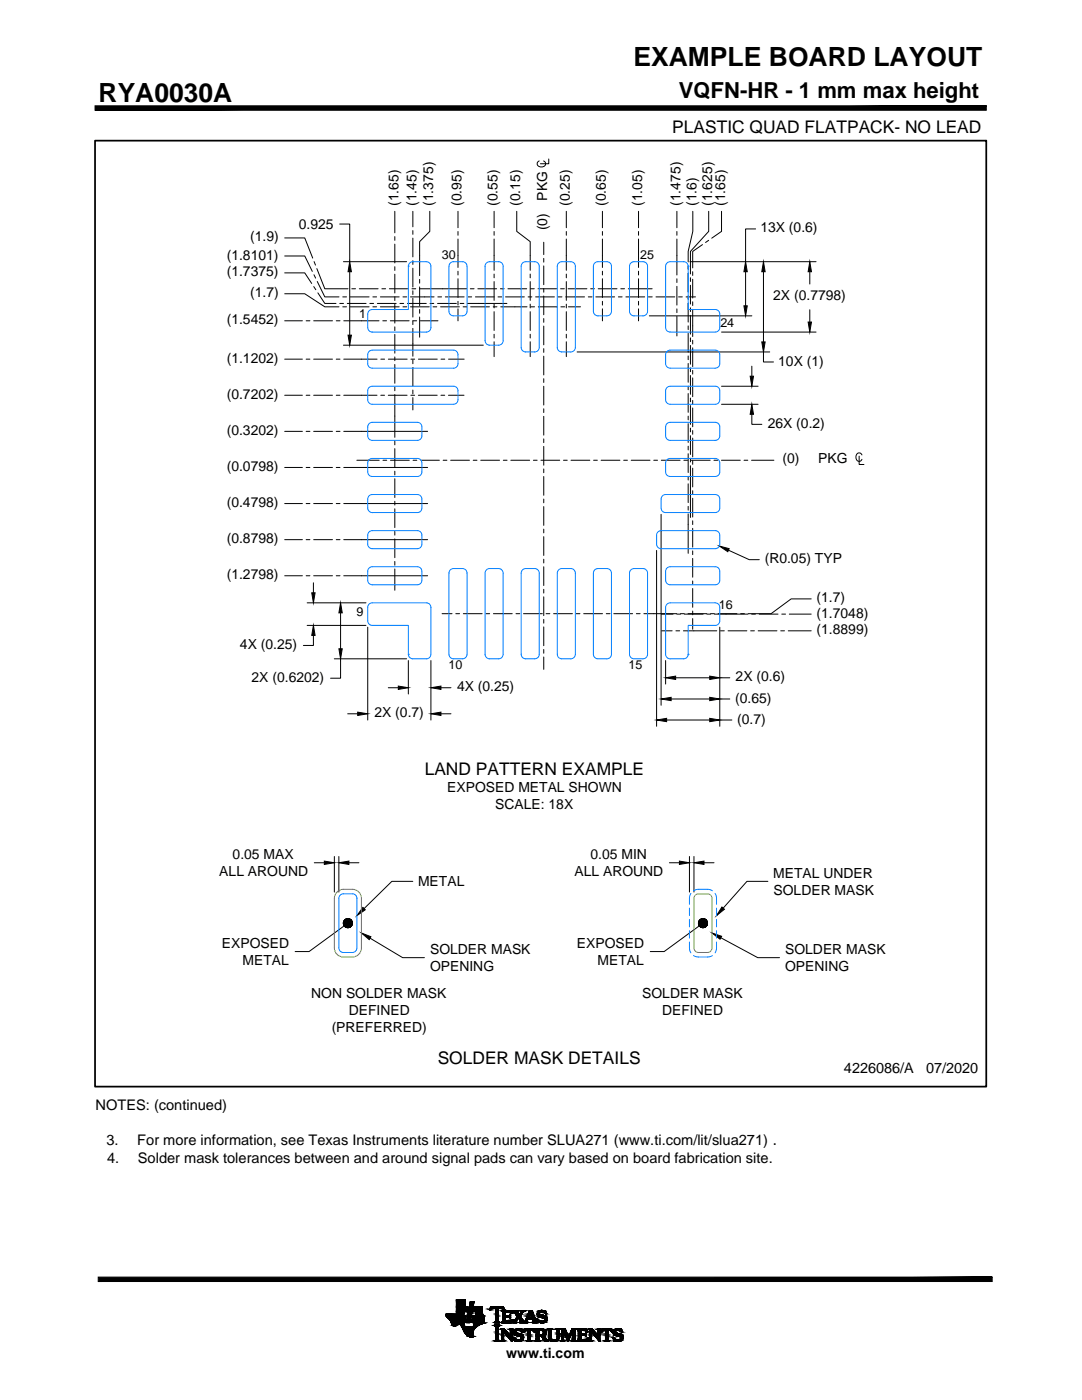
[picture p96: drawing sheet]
<svg xmlns="http://www.w3.org/2000/svg" width="216mm" height="279mm" viewBox="0 0 216 279" stroke-linecap="round" stroke-linejoin="round" font-family="sans-serif">
<defs><g id="words">
<g font-size="5.3">
<text x="126.4" y="13.2">EXAMPLE BOARD LAYOUT</text>
<text x="19.7" y="20.3">RYA0030A</text>
</g>
<text font-size="4.4" x="135.4" y="19.6">VQFN-HR - 1 mm max height</text>
<g font-size="3.5">
<text x="134.1" y="26.5">PLASTIC QUAD FLATPACK- NO LEAD</text>
<text x="84.7" y="154.6">LAND PATTERN EXAMPLE</text>
<text x="87.3" y="212.3">SOLDER MASK DETAILS</text>
</g>
<g font-size="2.9">
<text x="168.4" y="214.1">4226086/A</text>
<text x="184.8" y="214.1">07/2020</text>
<text x="19.1" y="221.6">NOTES: (continued)</text>
<text x="21.3" y="228.6">3.</text>
<text x="21.4" y="232.1">4.</text>
<text x="27.4" y="228.6">For more information, see Texas Instruments literature number SLUA271 (www.ti.com/lit/slua271) .</text>
<text x="27.5" y="232.1">Solder mask tolerances between and around signal pads can vary based on board fabrication site.</text>
</g>
<g font-size="2.8">
<text x="79.5" y="41.1" transform="rotate(-90 79.5 41.1)">(1.65)</text>
<text x="83.1" y="41.1" transform="rotate(-90 83.1 41.1)">(1.45)</text>
<text x="86.5" y="41.1" transform="rotate(-90 86.5 41.1)">(1.375)</text>
<text x="92.1" y="41.1" transform="rotate(-90 92.1 41.1)">(0.95)</text>
<text x="99.3" y="41.1" transform="rotate(-90 99.3 41.1)">(0.55)</text>
<text x="103.8" y="41.1" transform="rotate(-90 103.8 41.1)">(0.15)</text>
<text x="109.2" y="40" transform="rotate(-90 109.2 40)">PKG</text>
<text x="113.7" y="41.1" transform="rotate(-90 113.7 41.1)">(0.25)</text>
<text x="120.9" y="41.1" transform="rotate(-90 120.9 41.1)">(0.65)</text>
<text x="128.1" y="41.1" transform="rotate(-90 128.1 41.1)">(1.05)</text>
<text x="135.8" y="41.1" transform="rotate(-90 135.8 41.1)">(1.475)</text>
<text x="138.9" y="41.1" transform="rotate(-90 138.9 41.1)">(1.6)</text>
<text x="142.1" y="41.1" transform="rotate(-90 142.1 41.1)">(1.625)</text>
<text x="144.7" y="41.1" transform="rotate(-90 144.7 41.1)">(1.65)</text>
<text x="59.6" y="45.7">0.925</text>
<text x="109.2" y="46" transform="rotate(-90 109.2 46)">(0)</text>
<text x="151.7" y="46.4">13X (0.6)</text>
<text x="45.2" y="51.8">(1.8101)</text>
<text x="49.9" y="48.2">(1.9)</text>
<text x="45.2" y="55.2">(1.7375)</text>
<text x="49.9" y="59.3">(1.7)</text>
<text x="154.3" y="60">2X (0.7798)</text>
<text x="45.2" y="64.7">(1.5452)</text>
<text x="45.2" y="72.4">(1.1202)</text>
<text x="155.3" y="72.9">10X (1)</text>
<text x="45.2" y="79.6">(0.7202)</text>
<text x="45.2" y="86.8">(0.3202)</text>
<text x="153.2" y="85.4">26X (0.2)</text>
<text x="45.2" y="94">(0.0798)</text>
<text x="156.2" y="92.4">(0)</text>
<text x="163.3" y="92.4">PKG</text>
<text x="45.2" y="101.2">(0.4798)</text>
<text x="45.2" y="108.4">(0.8798)</text>
<text x="152.6" y="112.4">(R0.05) TYP</text>
<text x="45.2" y="115.6">(1.2798)</text>
<text x="162.9" y="120.2">(1.7)</text>
<text x="162.9" y="123.3">(1.7048)</text>
<text x="47.9" y="129.5">4X (0.25)</text>
<text x="162.9" y="126.6">(1.8899)</text>
<text x="50.2" y="136.1">2X (0.6202)</text>
<text x="91.2" y="138">4X (0.25)</text>
<text x="146.8" y="136">2X (0.6)</text>
<text x="74.7" y="143.2">2X (0.7)</text>
<text x="146.7" y="140.2">(0.65)</text>
<text x="147.1" y="144.4">(0.7)</text>
<text x="89.2" y="158.1">EXPOSED METAL SHOWN</text>
<text x="98.8" y="161.4">SCALE: 18X</text>
<text x="46.4" y="171.5">0.05 MAX</text>
<text x="117.8" y="171.5">0.05 MIN</text>
<text x="43.8" y="174.8">ALL AROUND</text>
<text x="83.4" y="176.9">METAL</text>
<text x="114.6" y="174.8">ALL AROUND</text>
<text x="154.3" y="175.2">METAL UNDER</text>
<text x="154.4" y="178.5">SOLDER MASK</text>
<text x="44.3" y="189.2">EXPOSED</text>
<text x="85.8" y="190.4">SOLDER MASK</text>
<text x="115.1" y="189.2">EXPOSED</text>
<text x="156.7" y="190.4">SOLDER MASK</text>
<text x="48.4" y="192.6">METAL</text>
<text x="85.8" y="193.8">OPENING</text>
<text x="119.2" y="192.6">METAL</text>
<text x="156.7" y="193.8">OPENING</text>
<text x="62.1" y="199.2">NON SOLDER MASK</text>
<text x="69.6" y="202.5">DEFINED</text>
<text x="128.1" y="199.2">SOLDER MASK</text>
<text x="132.1" y="202.5">DEFINED</text>
<text x="66.2" y="205.9">(PREFERRED)</text>
<text x="101" y="271.1">www.ti.com</text>
</g>
<g font-size="2.5">
<text x="88.2" y="51.7">30</text>
<text x="127.7" y="51.7">25</text>
<text x="71.6" y="63.5">1</text>
<text x="143.7" y="65.2">24</text>
<text x="71.1" y="123">9</text>
<text x="143.5" y="121.4">16</text>
<text x="89.5" y="133.5">10</text>
<text x="125.4" y="133.5">15</text>
</g>
</g></defs>
<g fill="#000" stroke="#000" stroke-width=".2">
<path d="M69.8 52.2l.3 2h-.7zM148.8 52.2l.3 2h-.7zM152.3 52.2l.4 2h-.7zM161.6 52.2l.3 2h-.6zM69.4 66.9h.7l-.3 2zM148.4 61h.7l-.3 2zM149.7 75.1h.7l-.4 2zM152 68.2h.7l-.4 2zM161.3 64.3h.6l-.3 2zM150 80.7l.4 2h-.7zM62.2 118.3h.7l-.4 2zM143.5 109l2 .5-.3 .6z"/>
<path d="M62.5 124.8l.4 2h-.7zM67.6 129.5h.7l-.3 2zM68 120.3l.3 2h-.7zM79.5 136.9l2 .4-2 .3zM86 137.3l2-.4v.7zM131.9 139.5l2-.3v.6zM132.8 135.3l2-.4v.7zM141.6 134.9l2 .4-2 .3zM141.6 139.2l2 .3-2 .3zM71.4 142.1l2 .4-2 .3zM86 142.5l2-.4v.7zM131 143.7l2-.3v.6z"/>
<path d="M141.6 143.4l2 .3-2 .3zM64.7 171.8l2 .4-2 .3zM67.6 172.2l2-.4v.7zM135.6 171.8l2 .4-2 .3zM138.5 172.2l2-.4v.7zM72.4 181.1l.5 .5-1.7 1.1zM72.1 186.2l1.9 .7-.3 .6zM142.1 186.2l1.9 .7-.3 .5zM144.1 181l.5 .5-1.6 1.2zM92.5 265.5h2zM94 266.8h.2zM94 266.8h.1z"/>
<path d="M94.4 263.9h2.2zM94.4 264h2.2zM94.5 264h.1zM97.7 261.4h.1zM101.5 262.6h.4zM102.1 262.1h.1zM102.2 263.4h.1zM102.6 263.6h.4zM102.7 261.9h.6zM103.1 263h.3zM104.4 265.8h.1zM107.9 262.9h1.2z"/>
<path d="M108 266.4h.8zM108.1 264h.2zM108.1 263h1zM108.7 267.6h.7zM109 267.7h.1zM116.6 266.2h.4zM117.2 265.8h.1zM117.3 267.1h.1zM119.9 265.8h.1zM123.3 267.7h.1z"/>
<path d="M19 21.1v.9l177.8-.9zM19 22l177.8-.9v.9z"/>
<path d="M68.5 184.2h.9zM68.5 184.3l.9-.1zM68.5 184.4l.9-.2z"/>
<path d="M68.5 184.5l.9-.3zM68.6 184.5l.8-.3zM68.6 184.6l.8-.4z"/>
<path d="M68.6 184l.8 .2zM68.5 184.1l.9 .1zM68.5 184.1l.9 .1z"/>
<path d="M68.6 184.7l.8-.5zM68.7 184.8l.7-.6zM68.7 184.8l.7-.6z"/>
<path d="M68.7 183.8l.7 .4zM68.6 183.8l.8 .4zM68.6 183.9l.8 .3z"/>
<path d="M69.4 184.2l-.6 .7zM69.4 184.2l-.5 .8zM69.4 184.2l-.5 .8z"/>
<path d="M68.8 183.6l.6 .6zM68.8 183.6l.6 .6zM68.7 183.7l.7 .5z"/>
<path d="M69.4 184.2l-.3 .9zM69.4 184.2l-.3 .9zM69.4 184.2l-.2 .9z"/>
<path d="M69 183.5l.4 .7zM68.9 183.5l.5 .7zM68.8 183.6l.6 .6z"/>
<path d="M69.4 184.2l-.1 .9zM69.4 184.2l-.1 .9zM69.4 184.2l.1 .9z"/>
<path d="M69.2 183.4l.2 .8zM69.1 183.4l.3 .8zM69 183.4l.4 .8z"/>
<path d="M69.4 184.2l.2 .9zM69.4 184.2l.2 .9zM69.4 184.2l.3 .9z"/>
<path d="M69.4 183.3v.9zM69.3 183.3l.1 .9zM69.3 183.3l.1 .9z"/>
<path d="M69.4 184.2l.3 .9zM69.4 184.2l.5 .8zM69.4 184.2l.5 .8z"/>
<path d="M69.7 183.4l-.3 .8zM69.6 183.4l-.2 .8zM69.5 183.3l-.1 .9z"/>
<path d="M69.4 184.2l.5 .8zM69.4 184.2l.7 .7zM69.4 184.2l.7 .7z"/>
<path d="M69.9 183.5l-.5 .7zM69.8 183.4l-.4 .8zM69.8 183.4l-.4 .8z"/>
<path d="M69.4 184.2l.8 .5zM69.4 184.2l.8 .5zM69.4 184.2l.9 .4z"/>
<path d="M69.4 184.2l.7-.6zM70 183.6l-.6 .6zM70 183.5l-.6 .7z"/>
<path d="M69.4 184.2l.8-.4zM69.4 184.2l.7-.5z"/>
<path d="M69.4 184.2l.9 .4zM69.4 184.2l.9 .2zM69.4 184.2l.9 .2z"/>
<path d="M69.4 184.2l.9-.2zM69.4 184.2l.9-.2zM69.4 184.2l.8-.4z"/>
<path d="M69.4 184.2l.9 .1zM69.4 184.2l.9 .1zM69.4 184.2l.9-.1z"/>
<path d="M139.4 184.2h.9zM139.4 184.3l.9-.1zM139.4 184.4l.9-.2z"/>
<path d="M139.4 184.5l.9-.3zM139.4 184.5l.9-.3zM139.5 184.6l.8-.4z"/>
<path d="M139.4 184l.9 .2zM139.4 184.1l.9 .1zM139.4 184.1l.9 .1z"/>
<path d="M139.5 184.7l.8-.5zM139.5 184.8l.8-.6zM139.6 184.8l.7-.6z"/>
<path d="M139.5 183.8l.8 .4zM139.5 183.8l.8 .4zM139.4 183.9l.9 .3z"/>
<path d="M140.3 184.2l-.6 .7zM140.3 184.2l-.5 .8zM140.3 184.2l-.5 .8z"/>
<path d="M139.7 183.6l.6 .6zM139.6 183.6l.7 .6zM139.6 183.7l.7 .5z"/>
<path d="M140.3 184.2l-.4 .9zM140.3 184.2l-.4 .9zM140.3 184.2l-.3 .9z"/>
<path d="M139.8 183.5l.5 .7zM139.7 183.5l.6 .7zM139.7 183.6l.6 .6z"/>
<path d="M140.3 184.2l-.1 .9zM140.3 184.2l-.1 .9zM140.3 184.2v.9z"/>
<path d="M140 183.4l.3 .8zM140 183.4l.3 .8zM139.9 183.4l.4 .8z"/>
<path d="M140.3 184.2l.1 .9zM140.3 184.2l.2 .9zM140.3 184.2l.2 .9z"/>
<path d="M140.3 183.3v.9zM140.2 183.3l.1 .9zM140.1 183.3l.2 .9z"/>
<path d="M140.3 184.2l.3 .9zM140.3 184.2l.4 .8zM140.3 184.2l.5 .8z"/>
<path d="M140.5 183.4l-.2 .8zM140.5 183.4l-.2 .8zM140.4 183.3l-.1 .9z"/>
<path d="M140.3 184.2l.6 .7zM140.3 184.2l.6 .7zM140.3 184.2l.7 .6z"/>
<path d="M140.8 183.5l-.5 .7zM140.7 183.4l-.4 .8zM140.6 183.4l-.3 .8z"/>
<path d="M140.3 184.2l.7 .6zM140.3 184.2l.8 .4zM140.3 184.2l.8 .4z"/>
<path d="M140.3 184.2l.6-.6zM140.9 183.6l-.6 .6zM140.8 183.5l-.5 .7z"/>
<path d="M140.3 184.2l.7-.4zM140.3 184.2l.7-.4z"/>
<path d="M140.3 184.2l.8 .3zM140.3 184.2l.8 .3zM140.3 184.2l.9 .1z"/>
<path d="M140.3 184.2l.9-.1zM140.3 184.2l.8-.3zM140.3 184.2l.8-.3z"/>
<path d="M140.3 184.2l.9 .1zM140.3 184.2h.9zM140.3 184.2l.9-.1z"/>
<path d="M19.6 254.9v.9l178.4-.9zM19.6 255.8l178.4-.9v.9z"/>
<path d="M91.1 259.4h1.8zM91.1 259.4h1.8z"/>
<path d="M91.1 259.4h1.8zM91.1 259.4h1.8z"/>
<path d="M91.1 259.4h1.8zM91.1 259.4h1.8z"/>
<path d="M91.1 259.4h1.8zM91.1 259.4h1.8z"/>
<path d="M91.1 259.4h1.8zM91.1 259.4h1.8z"/>
<path d="M91.1 259.4h1.8zM91.1 259.4h1.8z"/>
<path d="M91.1 259.4h1.8zM91.1 259.4h1.8z"/>
<path d="M91.1 259.4h1.8zM91.1 259.4h1.8z"/>
<path d="M91.1 259.4h1.8zM91.1 259.4h1.8z"/>
<path d="M91.1 259.4l1.8 .1zM91.1 259.4l1.8 .1z"/>
<path d="M91.1 259.5h1.8zM91.1 259.5h1.8z"/>
<path d="M91.1 259.5h1.8zM91.1 259.5h1.8z"/>
<path d="M91.1 259.5h1.8zM91.1 259.5h1.8z"/>
<path d="M91.1 259.5h1.8zM91.1 259.5h1.8z"/>
<path d="M91.1 259.5h1.8zM91.1 259.5h1.8z"/>
<path d="M91.1 259.5h1.8zM91.1 259.5h1.8z"/>
<path d="M91.1 259.5l1.8 .1zM91.1 259.5l1.8 .1z"/>
<path d="M91.1 259.6h1.8zM91.1 259.6h1.8z"/>
<path d="M91.1 259.6h1.8zM91.1 259.6h1.8z"/>
<path d="M91.1 259.6h1.8zM91.1 259.6h1.8z"/>
<path d="M91.1 259.6l1.8 .1zM91.1 259.6l1.8 .1z"/>
<path d="M91.1 259.7h1.8zM91.1 259.7h1.8z"/>
<path d="M91.1 259.7h1.8zM91.1 259.7h1.8z"/>
<path d="M91.1 259.7h1.8zM91.1 259.7h1.8z"/>
<path d="M91.1 259.7h1.8zM91.1 259.7h1.8z"/>
<path d="M91.1 259.7l1.8 .1zM91.1 259.7l1.8 .1z"/>
<path d="M91.1 259.8h1.8zM91.1 259.8h1.8z"/>
<path d="M91.1 259.8h1.8zM91.1 259.8h1.8z"/>
<path d="M91.1 259.8h1.8zM91.1 259.8h1.8z"/>
<path d="M91.1 259.8l1.8 .1zM91.1 259.8l1.8 .1z"/>
<path d="M91.1 259.9h1.8zM91.1 259.9h1.8z"/>
<path d="M91.1 259.9l1.8 .1zM91.1 259.9l1.8 .1z"/>
<path d="M91.1 260l1.8 .1zM91.1 260l1.8 .1z"/>
<path d="M93.8 260h.7zM93.8 260h.7zM93.8 260h.7zM93.8 260h.7z"/>
<path d="M93.8 259.9h.8zM93.8 259.9l.7 .1zM93.8 260h.7zM93.8 260h.7z"/>
<path d="M93.8 259.9h.8zM93.8 259.9h.8zM93.8 259.9h.8zM93.8 259.9h.8z"/>
<path d="M93.8 259.9h.8zM93.8 259.9h.8zM93.8 259.9h.8zM93.8 259.9h.8z"/>
<path d="M93.8 259.9h.8zM93.8 259.9h.8zM93.8 259.9h.8zM93.8 259.9h.8z"/>
<path d="M93.9 259.8h.7zM93.9 259.8l.7 .1zM93.8 259.9h.8zM93.8 259.9h.8z"/>
<path d="M93.9 259.8h.7zM93.9 259.8h.7zM93.9 259.8h.7zM93.9 259.8h.7z"/>
<path d="M93.9 259.8h.7zM93.9 259.8h.7zM93.9 259.8h.7zM93.9 259.8h.7z"/>
<path d="M93.9 259.8h.7zM93.9 259.8h.7zM93.9 259.8h.7zM93.9 259.8h.7z"/>
<path d="M93.9 259.8h.7zM93.9 259.8h.7zM93.9 259.8h.7zM93.9 259.8h.7z"/>
<path d="M90 264h2.7zM90 264h2.7z"/>
<path d="M90.6 264.6h.2zM90.6 264.6h.1z"/>
<path d="M90.6 264.6h.2zM90.6 264.6h.2z"/>
<path d="M90.6 264.6h.2zM90.6 264.6h.2z"/>
<path d="M90.6 264.6h.2zM90.6 264.6h.2z"/>
<path d="M90.6 264.6h.2zM90.6 264.6h.2z"/>
<path d="M90.5 264.6h.3zM90.5 264.6h.3z"/>
<path d="M90.5 264.6h.3zM90.5 264.6h.3z"/>
<path d="M90.5 264.6h.4zM90.5 264.6h.3z"/>
<path d="M90.5 264.6h.4zM90.5 264.6h.4z"/>
<path d="M90.5 264.6h.4zM90.5 264.6h.4z"/>
<path d="M90.4 264.6h.5zM90.4 264.6h.5z"/>
<path d="M90.4 264.6h.5zM90.4 264.6h.5z"/>
<path d="M90.4 264.5h.6zM90.4 264.5l.5 .1z"/>
<path d="M90.4 264.5h.6zM90.4 264.5h.6zM90.4 264.5h.6zM90.4 264.5h.6z"/>
<path d="M90.3 264.5h.7zM90.3 264.5h.7z"/>
<path d="M90.3 264.5h.7zM90.3 264.5h.7z"/>
<path d="M90.3 264.5h.7zM90.3 264.5h.7z"/>
<path d="M90.3 264.4h.8zM90.3 264.4l.7 .1z"/>
<path d="M90.3 264.4h.8zM90.3 264.4h.8z"/>
<path d="M90.2 264.4h.9zM90.2 264.4h.9z"/>
<path d="M90.2 264.4h.9zM90.2 264.4h.9z"/>
<path d="M90.2 264.3h1zM90.2 264.3l.9 .1z"/>
<path d="M90.2 264.3h1zM90.2 264.3h1z"/>
<path d="M90.2 264.3h1zM90.2 264.3h1z"/>
<path d="M90.2 264.2h1.1zM90.2 264.2l1 .1z"/>
<path d="M90.2 264.2h1.1zM90.2 264.2h1.1z"/>
<path d="M90.1 264.2h1.2zM90.1 264.2h1.2z"/>
<path d="M90.1 264.2h1.2zM90.1 264.2h1.2z"/>
<path d="M90.1 264.2h1.3zM90.1 264.2h1.2z"/>
<path d="M90.1 264.2h1.3zM90.1 264.2h1.3z"/>
<path d="M90.1 264.2h1.3zM90.1 264.2h1.3z"/>
<path d="M90.1 264.2h1.4zM90.1 264.2h1.3z"/>
<path d="M90.1 264.2h1.4zM90.1 264.2h1.4z"/>
<path d="M90.1 264.2h1.4zM90.1 264.2h1.4z"/>
<path d="M89 262.6h3.5zM89 262.6h3.5z"/>
<path d="M89 262.6h3.5zM89 262.6h3.5z"/>
<path d="M89 262.6h3.5zM89 262.6h3.5z"/>
<path d="M89 262.6h3.5zM89 262.6h3.5z"/>
<path d="M89 262.6h3.5zM89 262.6h3.5z"/>
<path d="M89 262.5h3.5zM89 262.5l3.5 .1z"/>
<path d="M89 262.5h3.5zM89 262.5h3.5z"/>
<path d="M89 262.5h3.5zM89 262.5h3.5z"/>
<path d="M89 262.5h3.5zM89 262.5h3.5z"/>
<path d="M89 262.5h3.5zM89 262.5h3.5z"/>
<path d="M89 262.5h3.5zM89 262.5h3.5z"/>
<path d="M89 262.4h3.5zM89 262.4l3.5 .1z"/>
<path d="M89 262.4h3.5zM89 262.4h3.5z"/>
<path d="M89 262.4h3.5zM89 262.4h3.5z"/>
<path d="M89 262.3h3.5zM89 262.3h3.5z"/>
<path d="M89 262.3h3.5zM89 262.3l3.5 .1z"/>
<path d="M91.1 262.3h1.4zM91.1 262.3h1.4z"/>
<path d="M91.1 262.3h1.4zM91.1 262.3h1.4z"/>
<path d="M89 262.3h3.5zM89 262.3h3.5z"/>
<path d="M91.1 262.2h1.4zM91.1 262.2h1.4z"/>
<path d="M91.1 262.2l1.4 .1zM91.1 262.2l1.4 .1z"/>
<path d="M91.1 262.3h1.4zM91.1 262.3h1.4z"/>
<path d="M91.1 262.2h1.4zM91.1 262.2h1.4z"/>
<path d="M91.1 262.2h1.4zM91.1 262.2h1.4z"/>
<path d="M91.1 262.2h1.4zM91.1 262.2h1.4z"/>
<path d="M91.1 262.2h1.5zM91.1 262.2h1.4z"/>
<path d="M91.1 262.2h1.5zM91.1 262.2h1.5z"/>
<path d="M91.1 262.1h1.5zM91.1 262.1l1.5 .1z"/>
<path d="M91.1 262.1h1.5zM91.1 262.1h1.5z"/>
<path d="M91.1 262.1h1.5zM91.1 262.1h1.5z"/>
<path d="M91.1 262h1.5zM91.1 262l1.5 .1z"/>
<path d="M91.1 262h1.5zM91.1 262h1.5z"/>
<path d="M91.1 262h1.5zM91.1 262h1.5z"/>
<path d="M91.1 261.9h1.5zM91.1 261.9l1.5 .1z"/>
<path d="M91.1 261.9h1.5zM91.1 261.9h1.5z"/>
<path d="M91.1 261.9h1.5zM91.1 261.9h1.5z"/>
<path d="M91.1 261.9h1.5zM91.1 261.9h1.5z"/>
<path d="M91.1 261.8h1.5zM91.1 261.8h1.5z"/>
<path d="M91.1 261.8h1.5zM91.1 261.8l1.5 .1z"/>
<path d="M91.1 261.8h1.5zM91.1 261.8h1.5z"/>
<path d="M91.1 261.8h1.5zM91.1 261.8h1.5z"/>
<path d="M91.1 261.8h1.5zM91.1 261.8h1.5z"/>
<path d="M91.1 261.8h1.5zM91.1 261.8h1.5z"/>
<path d="M91.1 261.8h1.5zM91.1 261.8h1.5z"/>
<path d="M91.1 261.7h1.5zM91.1 261.7l1.5 .1z"/>
<path d="M91.1 261.7h1.5zM91.1 261.7h1.5z"/>
<path d="M91.1 261.7h1.5zM91.1 261.7h1.5z"/>
<path d="M91.9 264.4h.7zM91.9 264.4h.7z"/>
<path d="M91.9 264.4h.7zM91.9 264.4h.7z"/>
<path d="M91.9 264.4h.7zM91.9 264.4h.7z"/>
<path d="M91.9 264.4h.7zM91.9 264.4h.7z"/>
<path d="M91.8 264.3h.8zM91.8 264.3h.8z"/>
<path d="M91.9 264.3h.7zM91.9 264.3l.7 .1z"/>
<path d="M92 264.4l.6 .1zM92 264.4l.6 .1z"/>
<path d="M91.8 264.3h.8zM91.8 264.3h.8z"/>
<path d="M92 264.5h.7zM92 264.5h.7z"/>
<path d="M91.8 264.3h.8zM91.8 264.3h.8z"/>
<path d="M91.8 264.2h.9zM91.8 264.2l.8 .1z"/>
<path d="M92 264.5h.7zM92 264.5h.7z"/>
<path d="M92 264.5h.7zM92 264.5h.7z"/>
<path d="M91.7 264.2h1zM91.7 264.2h1z"/>
<path d="M91.7 264.2h1zM91.7 264.2h1z"/>
<path d="M91.7 264.2h1zM91.7 264.2h1z"/>
<path d="M91.6 264.2h1.1zM91.6 264.2h1.1z"/>
<path d="M91.6 264.2h1.1zM91.6 264.2h1.1z"/>
<path d="M92 264.5h.7zM92 264.5h.7z"/>
<path d="M91.5 264.2h1.2zM91.5 264.2h1.2z"/>
<path d="M91.6 264.2h1.1zM91.6 264.2h1.1z"/>
<path d="M92 264.5l.7 .1zM92 264.5l.7 .1z"/>
<path d="M90.1 264.1h2.6zM90.1 264.1l2.6 .1z"/>
<path d="M92 264.6h.7zM92 264.6h.7z"/>
<path d="M90.1 264.1h2.6zM90.1 264.1h2.6z"/>
<path d="M92.1 264.6h.6zM92.1 264.6h.6z"/>
<path d="M92.1 264.6h.6zM92.1 264.6h.6z"/>
<path d="M90.1 264h2.6zM90.1 264l2.6 .1z"/>
<path d="M92.1 264.6l.6 .1zM92.1 264.6l.6 .1z"/>
<path d="M90 264h2.7zM90 264h2.7z"/>
<path d="M92.1 264.7h.6zM92.1 264.7h.6z"/>
<path d="M90 263.9h2.7zM90 263.9l2.7 .1z"/>
<path d="M90 263.9h2.7zM90 263.9h2.7z"/>
<path d="M90 263.9h2.7zM90 263.9h2.7z"/>
<path d="M90 263.9h2.7zM90 263.9h2.7z"/>
<path d="M90 263.9h2.7zM90 263.9h2.7z"/>
<path d="M90 263.9h2.7zM90 263.9h2.7z"/>
<path d="M90 263.9h2.7zM90 263.9h2.7z"/>
<path d="M90 263.9h2.7zM90 263.9h2.7z"/>
<path d="M92.1 264.7h.7zM92.1 264.7h.7z"/>
<path d="M90 263.8h2.7zM90 263.8l2.7 .1z"/>
<path d="M90 263.8h2.7zM90 263.8h2.7z"/>
<path d="M90 263.8h2.7zM90 263.8h2.7z"/>
<path d="M90 263.8h2.7zM90 263.8h2.7z"/>
<path d="M90 263.8h2.7zM90 263.8h2.7z"/>
<path d="M89.9 263.7h2.9zM89.9 263.7l2.8 .1z"/>
<path d="M89.9 263.7h2.9zM89.9 263.7h2.9z"/>
<path d="M89.9 263.7h2.9zM89.9 263.7h2.9z"/>
<path d="M92.1 264.7h.7zM92.1 264.7h.7z"/>
<path d="M89.9 263.7h2.9zM89.9 263.7h2.9z"/>
<path d="M89.9 263.7h2.9zM89.9 263.7h2.9z"/>
<path d="M89.9 263.6h2.9zM89.9 263.6l2.9 .1z"/>
<path d="M92.1 264.7h.7zM92.1 264.7h.7z"/>
<path d="M89.9 263.6h2.9zM89.9 263.6h2.9z"/>
<path d="M89.9 263.6h2.9zM89.9 263.6h2.9z"/>
<path d="M92.1 264.7h.7zM92.1 264.7h.7z"/>
<path d="M89.9 263.5h2.9zM89.9 263.5l2.9 .1z"/>
<path d="M89.8 263.5h3zM89.8 263.5h3z"/>
<path d="M89.8 263.5h3zM89.8 263.5h3z"/>
<path d="M89.8 263.5h3zM89.8 263.5h3z"/>
<path d="M89.8 263.4h3zM89.8 263.4l3 .1z"/>
<path d="M89.8 263.4h3zM89.8 263.4h3z"/>
<path d="M92.1 264.7l.8 .1zM92.1 264.7l.8 .1z"/>
<path d="M89.7 263.4h3.1zM89.7 263.4h3.1z"/>
<path d="M89.7 263.3h3.1zM89.7 263.3l3.1 .1z"/>
<path d="M89.6 263.2h3.3zM89.6 263.2l3.2 .1z"/>
<path d="M92.1 264.8h.8zM92.1 264.8h.8z"/>
<path d="M91.1 260.1h1.8zM91.1 260.1h1.8z"/>
<path d="M91.1 260.1l1.8 .1zM91.1 260.1l1.8 .1z"/>
<path d="M91.1 260.2h1.8zM91.1 260.2h1.8z"/>
<path d="M91.1 260.2l1.8 .1zM91.1 260.2l1.8 .1z"/>
<path d="M91.1 260.3l1.8 .1zM91.1 260.3l1.8 .1z"/>
<path d="M91.1 260.4h1.8zM91.1 260.4h1.8z"/>
<path d="M91.1 260.4h1.8zM91.1 260.4h1.8z"/>
<path d="M91.1 260.4l1.8 .1zM91.1 260.4l1.8 .1z"/>
<path d="M91.1 260.5h1.8zM91.1 260.5h1.8z"/>
<path d="M91.1 260.5l1.8 .1zM91.1 260.5l1.8 .1z"/>
<path d="M91.1 260.6h1.8zM91.1 260.6h1.8z"/>
<path d="M91.1 260.6h1.8zM91.1 260.6h1.8z"/>
<path d="M91.1 260.6l1.8 .1zM91.1 260.6l1.8 .1z"/>
<path d="M91.1 260.7h1.8zM91.1 260.7h1.8z"/>
<path d="M91.1 260.7h1.8zM91.1 260.7h1.8z"/>
<path d="M91.1 260.7l1.8 .1zM91.1 260.7l1.8 .1z"/>
<path d="M91.1 260.8h1.8zM91.1 260.8h1.8z"/>
<path d="M91.1 260.8h1.8zM91.1 260.8h1.8z"/>
<path d="M91.1 260.8h1.8zM91.1 260.8h1.8zM91.1 260.8h1.8zM91.1 260.8h1.8z"/>
<path d="M89.5 263.2h3.4zM89.5 263.2h3.4zM89.6 263.2h3.3zM89.6 263.2h3.3z"/>
<path d="M89.5 263.1h3.4zM89.5 263.1l3.4 .1z"/>
<path d="M92.1 264.8h.8zM92.1 264.8h.8z"/>
<path d="M92.1 264.8h.8zM92.1 264.8h.8z"/>
<path d="M89.4 263h3.5zM89.4 263l3.5 .1z"/>
<path d="M89.3 263h3.6zM89.3 263h3.6z"/>
<path d="M89.3 263h3.6zM89.3 263h3.6z"/>
<path d="M89.3 262.9h3.6zM89.3 262.9l3.6 .1z"/>
<path d="M89.2 262.9h3.7zM89.2 262.9h3.7z"/>
<path d="M89.2 262.9h3.7zM89.2 262.9h3.7z"/>
<path d="M89.2 262.8h3.7zM89.2 262.8l3.7 .1z"/>
<path d="M92.2 264.8h.8zM92.2 264.8h.8z"/>
<path d="M89.2 262.8h3.7zM89.2 262.8h3.7z"/>
<path d="M89.1 262.8h3.8zM89.1 262.8h3.8z"/>
<path d="M89.1 262.8h3.8zM89.1 262.8h3.8z"/>
<path d="M89.1 262.8h3.8zM89.1 262.8h3.8z"/>
<path d="M89.1 262.8h3.9zM89.1 262.8h3.8z"/>
<path d="M89.1 262.7h3.9zM89.1 262.7l3.9 .1z"/>
<path d="M89.1 262.7h3.9zM89.1 262.7h3.9zM89.1 262.7h3.9zM89.1 262.7h3.9z"/>
<path d="M89.1 262.7h3.9zM89.1 262.7h3.9z"/>
<path d="M89.1 262.7h3.9zM89.1 262.7h3.9z"/>
<path d="M92.2 264.8h.8zM92.2 264.8h.8z"/>
<path d="M89 262.6h4zM89 262.6l4 .1z"/>
<path d="M89 262.6h4zM89 262.6h4z"/>
<path d="M89 262.6h4zM89 262.6h4z"/>
<path d="M89 262.6h4zM89 262.6h4z"/>
<path d="M89 262.6h4zM89 262.6h4z"/>
<path d="M92.2 264.8h.9zM92.2 264.8h.9z"/>
<path d="M92.2 264.8h.9zM92.2 264.8h.9z"/>
<path d="M92.2 264.8h.9zM92.2 264.8h.9z"/>
<path d="M92.2 264.8h1zM92.2 264.8h1z"/>
<path d="M91.1 261.7h2.1zM91.1 261.7h2.1z"/>
<path d="M91.1 261.7h2.1zM91.1 261.7h2.1z"/>
<path d="M91.1 261.7h2.1zM91.1 261.7h2.1z"/>
<path d="M92.2 264.8h1zM92.2 264.8h1z"/>
<path d="M91.1 261.7h2.1zM91.1 261.7h2.1z"/>
<path d="M91.1 261.7h2.1zM91.1 261.7h2.1z"/>
<path d="M91.1 261.7h2.1zM91.1 261.7h2.1z"/>
<path d="M91.1 261.7h2.1zM91.1 261.7h2.1z"/>
<path d="M91.1 261.6h2.1zM91.1 261.6l2.1 .1z"/>
<path d="M91.1 261.6h2.1zM91.1 261.6h2.1z"/>
<path d="M91.1 261.6h2.1zM91.1 261.6h2.1z"/>
<path d="M91.1 261.6h2.1zM91.1 261.6h2.1z"/>
<path d="M91.1 261.5h2.1zM91.1 261.5l2.1 .1z"/>
<path d="M91.1 261.5h2.1zM91.1 261.5h2.1z"/>
<path d="M92.2 264.8l1.1 .1zM92.2 264.8l1.1 .1z"/>
<path d="M91.1 261.4h2.1zM91.1 261.4l2.1 .1z"/>
<path d="M91.1 261.4h2.1zM91.1 261.4h2.1z"/>
<path d="M91.1 261.4h2.1zM91.1 261.4h2.1z"/>
<path d="M91.1 261.3h2.1zM91.1 261.3l2.1 .1z"/>
<path d="M91.1 261.3h2.1zM91.1 261.3h2.1z"/>
<path d="M91.1 261.2h2.2zM91.1 261.2l2.1 .1z"/>
<path d="M92.2 264.9h1.2zM92.2 264.9h1.2z"/>
<path d="M91.1 261.2h2.2zM91.1 261.2h2.2z"/>
<path d="M91.1 261.1h2.2zM91.1 261.1l2.2 .1z"/>
<path d="M91.1 261h2.2zM91.1 261h2.2z"/>
<path d="M91.1 261h2.2zM91.1 261l2.2 .1z"/>
<path d="M91.1 261h2.2zM91.1 261h2.2z"/>
<path d="M91.1 261h2.2zM91.1 261h2.2z"/>
<path d="M91.1 260.9h2.2zM91.1 260.9l2.2 .1z"/>
<path d="M91.1 260.9h2.2zM91.1 260.9h2.2z"/>
<path d="M91.1 260.9h2.2zM91.1 260.9h2.2z"/>
<path d="M91.1 260.8h2.2zM91.1 260.8l2.2 .1z"/>
<path d="M91.1 260.8h2.2zM91.1 260.8h2.2z"/>
<path d="M91.1 260.8h2.2zM91.1 260.8h2.2z"/>
<path d="M91.1 260.8h2.2zM91.1 260.8h2.2z"/>
<path d="M91.1 260.8h2.2zM91.1 260.8h2.2z"/>
<path d="M91.1 260.8h2.2zM91.1 260.8h2.2z"/>
<path d="M92.2 264.9h1.3zM92.2 264.9h1.3z"/>
<path d="M92.2 264.9h1.4zM92.2 264.9h1.4z"/>
<path d="M92.2 264.9h1.5zM92.2 264.9h1.5z"/>
<path d="M93 263.9l.8 .1zM93 263.9l.8 .1z"/>
<path d="M93 263.9h.8zM93 263.9h.8z"/>
<path d="M93 263.9h.8zM93 263.9h.8z"/>
<path d="M93 263.9h.8zM93 263.9h.8z"/>
<path d="M93.1 263.9h.7zM93.1 263.9h.7zM93 263.9h.8zM93 263.9h.8z"/>
<path d="M93.1 263.9h.7zM93.1 263.9h.7zM93.1 263.9h.7zM93.1 263.9h.7z"/>
<path d="M93.1 263.8h.7zM93.1 263.8l.7 .1zM93.1 263.9h.7zM93.1 263.9h.7z"/>
<path d="M93.1 263.8h.7zM93.1 263.8h.7zM93.1 263.8h.7zM93.1 263.8h.7z"/>
<path d="M93.1 263.8h.7zM93.1 263.8h.7zM93.1 263.8h.7zM93.1 263.8h.7z"/>
<path d="M93.1 263.7h.7zM93.1 263.7l.7 .1zM93.1 263.8h.7zM93.1 263.8h.7z"/>
<path d="M93.1 263.7h.7zM93.1 263.7h.7zM93.1 263.7h.7zM93.1 263.7h.7z"/>
<path d="M93.1 263.7h.7zM93.1 263.7h.7zM93.1 263.7h.7zM93.1 263.7h.7z"/>
<path d="M93.1 263.6h.7zM93.1 263.6l.7 .1zM93.1 263.7h.7zM93.1 263.7h.7z"/>
<path d="M93.1 263.6h.7zM93.1 263.6h.7zM93.1 263.6h.7zM93.1 263.6h.7z"/>
<path d="M93.1 263.5h.7zM93.1 263.5l.7 .1zM93.1 263.6h.7zM93.1 263.6h.7z"/>
<path d="M93.1 263.5h.8zM93.1 263.5h.7zM93.1 263.5h.7zM93.1 263.5h.7z"/>
<path d="M93.2 263.4h.7zM93.2 263.4l.7 .1zM93.1 263.5h.8zM93.1 263.5h.8z"/>
<path d="M93.2 263.3h.7zM93.2 263.3l.7 .1zM93.2 263.4h.7zM93.2 263.4h.7z"/>
<path d="M93.2 263.2l.7 .1v-.1zM93.2 263.2l.7 .1h-.7zM93.2 263.3h.7zM93.2 263.3h.7z"/>
<path d="M93.2 263.1l.7 .1v-.1zM93.2 263.1l.7 .1h-.7zM93.2 263.2h.7zM93.2 263.2h.7z"/>
<path d="M93.2 263l.7 .1 .1-.1zM93.2 263l.7 .1h-.7zM93.2 263.1h.7zM93.2 263.1h.7z"/>
<path d="M93.3 262.8l.7 .2v-.2zM93.3 262.8l.7 .2h-.8zM93.2 263h.8zM93.2 263h.8z"/>
<path d="M93.3 262.7l.7 .1v-.1zM93.3 262.7l.7 .1h-.7zM93.3 262.8h.7zM93.3 262.8h.7z"/>
<path d="M93.4 262.4l.6 .3 .1-.3zM93.4 262.4l.6 .3h-.7zM93.3 262.7h.7zM93.3 262.7h.7z"/>
<path d="M93.4 262.1l.7 .3v-.3zM93.4 262.1l.7 .3h-.7zM93.4 262.4h.7zM93.4 262.4h.7z"/>
<path d="M93.4 261.9l.7 .2 .1-.2zM93.4 261.9l.7 .2h-.7zM93.4 262.1h.7zM93.4 262.1h.7z"/>
<path d="M94 266.8h.2zM94 266.8h.2z"/>
<path d="M93.5 261.8l.7 .1v-.1zM93.5 261.8l.7 .1h-.8zM93.4 261.9h.8zM93.4 261.9h.8z"/>
<path d="M93.9 266.8h.3zM93.9 266.8h.3z"/>
<path d="M93.5 261.7l.7 .1v-.1zM93.5 261.7l.7 .1h-.7zM93.5 261.8h.7zM93.5 261.8h.7z"/>
<path d="M93.9 266.8h.3zM93.9 266.8h.3z"/>
<path d="M93.5 261.5h.7zM93.5 261.5h.7z"/>
<path d="M93.5 261.5l.7 .2v-.2zM93.5 261.5l.7 .2h-.7zM93.5 261.7h.7zM93.5 261.7h.7z"/>
<path d="M93.9 266.8h.4zM93.9 266.8h.3z"/>
<path d="M93.5 261.4h.8zM93.5 261.4h.8z"/>
<path d="M93.5 261.4l.7 .1 .1-.1zM93.5 261.4l.7 .1h-.7z"/>
<path d="M93.9 266.8h.4zM93.9 266.8h.4z"/>
<path d="M93.6 261.4h.7zM93.6 261.4h.7z"/>
<path d="M93.6 261.3h.7zM93.6 261.3l.7 .1zM93.6 261.4h.7zM93.6 261.4h.7z"/>
<path d="M93.6 261.2h.7zM93.6 261.2l.7 .1zM93.6 261.3h.7zM93.6 261.3h.7z"/>
<path d="M93.8 266.8h.5zM93.8 266.8h.5z"/>
<path d="M93.6 261.2h.7zM93.6 261.2h.7zM93.6 261.2h.7zM93.6 261.2h.7z"/>
<path d="M93.6 261.1h.7zM93.6 261.1l.7 .1zM93.6 261.2h.7zM93.6 261.2h.7z"/>
<path d="M93.8 266.8h.5zM93.8 266.8h.5z"/>
<path d="M93.6 261.1h.7zM93.6 261.1h.7zM93.6 261.1h.7zM93.6 261.1h.7z"/>
<path d="M93.6 261.1h.7zM93.6 261.1h.7zM93.6 261.1h.7zM93.6 261.1h.7z"/>
<path d="M93.6 261h.7zM93.6 261l.7 .1zM93.6 261.1h.7zM93.6 261.1h.7z"/>
<path d="M93.6 261h.8zM93.6 261h.7zM93.6 261h.7zM93.6 261h.7z"/>
<path d="M93.8 266.8h.6zM93.8 266.8h.5z"/>
<path d="M93.6 260.9h.8zM93.6 260.9l.8 .1zM93.6 261h.8zM93.6 261h.8z"/>
<path d="M93.6 260.9h.8zM93.6 260.9h.8zM93.6 260.9h.8zM93.6 260.9h.8z"/>
<path d="M93.8 266.8h.6zM93.8 266.8h.6z"/>
<path d="M93.7 260.9h.7zM93.7 260.9h.7zM93.6 260.9h.8zM93.6 260.9h.8z"/>
<path d="M93.7 260.9h.7zM93.7 260.9h.7zM93.7 260.9h.7zM93.7 260.9h.7z"/>
<path d="M93.7 260.8h.7zM93.7 260.8l.7 .1zM93.7 260.9h.7zM93.7 260.9h.7z"/>
<path d="M93.7 260.8h.7zM93.7 260.8h.7zM93.7 260.8h.7zM93.7 260.8h.7z"/>
<path d="M93.7 260.8h.7zM93.7 260.8h.7zM93.7 260.8h.7zM93.7 260.8h.7z"/>
<path d="M93.7 260.8h.7zM93.7 260.8h.7zM93.7 260.8h.7zM93.7 260.8h.7z"/>
<path d="M93.7 260.8h.7zM93.7 260.8h.7zM93.7 260.8h.7zM93.7 260.8h.7z"/>
<path d="M92.7 265.9h1.7zM92.7 265.9h1.7z"/>
<path d="M92.7 265.9l1.7 .1zM92.7 265.9l1.7 .1z"/>
<path d="M92.7 266h1.7zM92.7 266h1.7z"/>
<path d="M92.8 266h1.6zM92.8 266h1.6z"/>
<path d="M92.8 266l1.6 .1zM92.8 266l1.6 .1z"/>
<path d="M92.8 266.1h1.6zM92.8 266.1h1.6z"/>
<path d="M92.7 265.9h1.7zM92.7 265.9h1.7z"/>
<path d="M92.8 266.1h1.6zM92.8 266.1h1.6z"/>
<path d="M92.9 266.1l1.5 .1zM92.9 266.1l1.5 .1z"/>
<path d="M92.7 265.8h1.7zM92.7 265.8l1.7 .1z"/>
<path d="M92.9 266.2h1.5zM92.9 266.2h1.5z"/>
<path d="M92.9 266.2h1.5zM92.9 266.2h1.5z"/>
<path d="M92.6 265.8h1.8zM92.6 265.8h1.8z"/>
<path d="M93.7 266.8h.7zM93.7 266.8h.7z"/>
<path d="M92.6 265.8h1.8zM92.6 265.8h1.8z"/>
<path d="M92.9 266.2l1.5 .1zM92.9 266.2l1.5 .1z"/>
<path d="M93 266.3h1.4zM93 266.3h1.4z"/>
<path d="M93 266.3l1.4 .1zM93 266.3l1.4 .1z"/>
<path d="M92.6 265.7h1.8zM92.6 265.7l1.8 .1z"/>
<path d="M93.1 266.4h1.3zM93.1 266.4h1.3z"/>
<path d="M93.1 266.4l1.3 .1zM93.1 266.4l1.3 .1z"/>
<path d="M92.6 265.7h1.8zM92.6 265.7h1.8z"/>
<path d="M93.7 266.8h.7zM93.7 266.8h.7z"/>
<path d="M93.7 266.8h.7zM93.7 266.8h.7z"/>
<path d="M93.7 260.5h.7zM93.7 260.5h.7zM93.7 260.5h.7zM93.7 260.5h.7z"/>
<path d="M93.7 260.5h.7zM93.7 260.5h.7z"/>
<path d="M93.7 260.5h.7zM93.7 260.5h.7zM93.7 260.5h.7zM93.7 260.5h.7z"/>
<path d="M93.7 260.5h.7zM93.7 260.5h.7zM93.7 260.5h.7zM93.7 260.5h.7z"/>
<path d="M93.2 266.5h1.2zM93.2 266.5h1.2z"/>
<path d="M93.7 260.5h.7zM93.7 260.5h.7zM93.7 260.5h.7zM93.7 260.5h.7z"/>
<path d="M93.2 266.5h1.3zM93.2 266.5h1.3z"/>
<path d="M93.7 260.4h.8zM93.7 260.4l.7 .1zM93.7 260.5h.7zM93.7 260.5h.7z"/>
<path d="M92.5 265.6h2zM92.5 265.6l1.9 .1z"/>
<path d="M93.7 260.4h.8zM93.7 260.4h.8zM93.7 260.4h.8zM93.7 260.4h.8z"/>
<path d="M93.7 260.4h.8zM93.7 260.4h.8zM93.7 260.4h.8zM93.7 260.4h.8z"/>
<path d="M93.7 266.8h.8zM93.7 266.8h.7z"/>
<path d="M93.2 266.5l1.3 .1zM93.2 266.5l1.3 .1z"/>
<path d="M93.8 260.3h.7zM93.8 260.3l.7 .1zM93.7 260.4h.8zM93.7 260.4h.8z"/>
<path d="M93.3 266.6h1.2zM93.3 266.6h1.2z"/>
<path d="M93.8 260.3h.7zM93.8 260.3h.7zM93.8 260.3h.7zM93.8 260.3h.7z"/>
<path d="M92.5 265.5h2zM92.5 265.5l2 .1z"/>
<path d="M93.3 266.6h1.2zM93.3 266.6h1.2z"/>
<path d="M93.6 266.7h.9zM93.6 266.7l.9 .1z"/>
<path d="M93.8 260.2h.7zM93.8 260.2l.7 .1zM93.8 260.3h.7zM93.8 260.3h.7z"/>
<path d="M93.8 260.2h.7zM93.8 260.2h.7zM93.8 260.2h.7zM93.8 260.2h.7z"/>
<path d="M93.4 266.6h1.1zM93.4 266.6h1.1z"/>
<path d="M93.6 266.7h.9zM93.6 266.7h.9z"/>
<path d="M93.4 266.6l1.1 .1zM93.4 266.6l1.1 .1z"/>
<path d="M93.6 266.7h.9zM93.6 266.7h.9z"/>
<path d="M93.8 260.1h.7zM93.8 260.1l.7 .1zM93.8 260.2h.7zM93.8 260.2h.7z"/>
<path d="M93.6 266.7h.9zM93.6 266.7h.9z"/>
<path d="M92.5 265.4h2zM92.5 265.4l2 .1zM92.5 265.5h2z"/>
<path d="M93.8 260h.7zM93.8 260l.7 .1zM93.8 260.1h.7zM93.8 260.1h.7z"/>
<path d="M93.5 266.7h1zM93.5 266.7h1z"/>
<path d="M93.6 266.7h.9zM93.6 266.7h.9z"/>
<path d="M93.6 266.7h.9zM93.6 266.7h.9z"/>
<path d="M93.6 266.7h.9zM93.6 266.7h.9z"/>
<path d="M92.4 265.4h2.2zM92.4 265.4h2.1z"/>
<path d="M92.4 265.4h2.2zM92.4 265.4h2.2z"/>
<path d="M94.5 264h.1zM94.5 264h.1z"/>
<path d="M94.6 264h2zM94.6 264h2z"/>
<path d="M94.6 264h2zM94.6 264h2z"/>
<path d="M92.4 265.3h2.2zM92.4 265.3l2.2 .1z"/>
<path d="M92.4 265.2h2.2zM92.4 265.2l2.2 .1z"/>
<path d="M92.3 265.2h2.4zM92.3 265.2h2.3z"/>
<path d="M92.3 265.1h2.4zM92.3 265.1l2.4 .1z"/>
<path d="M92.3 265.1h2.5zM92.3 265.1h2.4z"/>
<path d="M92.3 265h2.5zM92.3 265l2.5 .1z"/>
<path d="M92.2 265h2.7zM92.2 265h2.7z"/>
<path d="M92.2 265h2.7zM92.2 265h2.6z"/>
<path d="M92.2 264.9h2.8zM92.2 264.9l2.7 .1z"/>
<path d="M92.2 264.9h2.8zM92.2 264.9h2.8z"/>
<path d="M94.4 264.9h.6zM94.4 264.9h.6zM94.4 264.9h.6zM94.4 264.9h.6z"/>
<path d="M94.4 264.9h.6zM94.4 264.9h.6z"/>
<path d="M94.4 264.8h.6zM94.4 264.8l.6 .1z"/>
<path d="M94.4 264.8h.6zM94.4 264.8h.6z"/>
<path d="M94.4 264.8h.6zM94.4 264.8h.6z"/>
<path d="M94.4 264.8h.6zM94.4 264.8h.6z"/>
<path d="M94.4 264.8h.6zM94.4 264.8h.6z"/>
<path d="M94.4 264.8h.7zM94.4 264.8h.6z"/>
<path d="M94.4 264.8h.7zM94.4 264.8h.7z"/>
<path d="M94.4 264.8h.7zM94.4 264.8h.7z"/>
<path d="M94.5 264.7h.7zM94.5 264.7l.6 .1z"/>
<path d="M94.5 264.7h.7zM94.5 264.7h.7z"/>
<path d="M94.5 264.7h.7zM94.5 264.7h.7z"/>
<path d="M94.5 264.6h.8zM94.5 264.6l.7 .1z"/>
<path d="M94.5 264.6h.8zM94.5 264.6h.8z"/>
<path d="M94.5 264.6h.8zM94.5 264.6h.8z"/>
<path d="M94.5 264.5h.9zM94.5 264.5l.8 .1z"/>
<path d="M94.5 264.5h.9zM94.5 264.5h.9z"/>
<path d="M94.5 264.5h1zM94.5 264.5h.9z"/>
<path d="M94.5 264.4h1.1zM94.5 264.4l1 .1z"/>
<path d="M94.5 264.4h1.2zM94.5 264.4h1.1z"/>
<path d="M94.5 264.4h1.2zM94.5 264.4h1.2z"/>
<path d="M94.5 264.4h1.3zM94.5 264.4h1.2z"/>
<path d="M94.5 264.3h1.3zM94.5 264.3l1.3 .1z"/>
<path d="M94.5 264.3h1.4zM94.5 264.3h1.3z"/>
<path d="M94.5 264.3h1.4zM94.5 264.3h1.4z"/>
<path d="M94.5 264.3h1.5zM94.5 264.3h1.4z"/>
<path d="M94.5 264.2h1.6zM94.5 264.2l1.5 .1z"/>
<path d="M94.5 264.2h1.6zM94.5 264.2h1.6z"/>
<path d="M94.6 264.2h1.5zM94.6 264.2h1.5z"/>
<path d="M94.7 260.8h1.5zM94.7 260.8h1.5zM94.7 260.8h1.5zM94.7 260.8h1.5z"/>
<path d="M94.7 260.8h1.5zM94.7 260.8h1.5zM94.7 260.8h1.5zM94.7 260.8h1.5z"/>
<path d="M94.7 260.8h1.5zM94.7 260.8h1.5zM94.7 260.8h1.5zM94.7 260.8h1.5z"/>
<path d="M94.7 260.8h1.5zM94.7 260.8h1.5z"/>
<path d="M94.7 260.8h1.5zM94.7 260.8h1.5z"/>
<path d="M94.7 260.8l1.5 .1zM94.7 260.8l1.5 .1zM94.7 260.9h1.5zM94.7 260.9h1.5z"/>
<path d="M94.7 260.9h1.5zM94.7 260.9h1.5zM94.7 260.9h1.5zM94.7 260.9h1.5z"/>
<path d="M94.7 260.9h1.5zM94.7 260.9h1.5z"/>
<path d="M94.7 260.9h1.5zM94.7 260.9h1.5z"/>
<path d="M94.7 260.9h1.5zM94.7 260.9h1.5z"/>
<path d="M94.7 260.9l1.5 .1zM94.7 260.9l1.5 .1z"/>
<path d="M94.7 261h1.5zM94.7 261h1.5z"/>
<path d="M94.7 261h1.5zM94.7 261h1.5z"/>
<path d="M94.7 261h1.5zM94.7 261h1.5z"/>
<path d="M94.7 261h1.5zM94.7 261h1.5z"/>
<path d="M94.7 261l1.5 .1zM94.7 261l1.5 .1z"/>
<path d="M94.6 261.1h1.6zM94.6 261.1h1.6z"/>
<path d="M94.6 261.1l1.6 .1zM94.6 261.1l1.6 .1z"/>
<path d="M94.6 261.2h1.6zM94.6 261.2h1.6z"/>
<path d="M94.6 261.2l1.6 .1zM94.6 261.2l1.6 .1z"/>
<path d="M94.6 261.3h1.6zM94.6 261.3h1.6z"/>
<path d="M94.6 261.3l1.6 .1zM94.6 261.3l1.6 .1z"/>
<path d="M94.6 261.4h1.6zM94.6 261.4h1.6z"/>
<path d="M94.6 261.4h1.6zM94.6 261.4h1.6z"/>
<path d="M94.6 261.4h1.6zM94.6 261.4h1.6z"/>
<path d="M94.6 261.4l1.6 .1zM94.6 261.4l1.6 .1z"/>
<path d="M94.6 261.5h1.6zM94.6 261.5h1.6z"/>
<path d="M94.6 261.5l1.6 .1zM94.6 261.5l1.6 .1z"/>
<path d="M94.5 261.6h1.7zM94.5 261.6h1.7z"/>
<path d="M94.5 261.6h1.7zM94.5 261.6h1.7z"/>
<path d="M94.5 261.6h1.7zM94.5 261.6h1.7z"/>
<path d="M94.5 261.6h1.7zM94.5 261.6h1.7z"/>
<path d="M94.5 261.6h1.7zM94.5 261.6h1.7z"/>
<path d="M94.5 261.6h1.7zM94.5 261.6h1.7z"/>
<path d="M94.5 261.6l1.7 .1zM94.5 261.6l1.7 .1z"/>
<path d="M94.5 261.7h1.7zM94.5 261.7h1.7z"/>
<path d="M94.5 261.7h1.7zM94.5 261.7h1.7z"/>
<path d="M94.5 261.7h1.7zM94.5 261.7h1.7z"/>
<path d="M94.5 261.7h1.7zM94.5 261.7h1.7z"/>
<path d="M94.5 261.7h1.7zM94.5 261.7h1.7z"/>
<path d="M94.5 261.7h1.7zM94.5 261.7h1.7z"/>
<path d="M94.5 261.7h1.7zM94.5 261.7h1.7z"/>
<path d="M94.5 261.7h1.7zM94.5 261.7h1.7zM94.5 261.7h1.7zM94.5 261.7h1.7z"/>
<path d="M94.5 261.7h1.7zM94.5 261.7h1.7z"/>
<path d="M94.5 261.7h1.7zM94.5 261.7h1.7z"/>
<path d="M94.5 261.7h1.7zM94.5 261.7h1.7z"/>
<path d="M95 261.7h1.2zM95 261.7h1.2z"/>
<path d="M95 261.7h1.2zM95 261.7h1.2z"/>
<path d="M95 261.7l1.2 .1zM95 261.7l1.2 .1z"/>
<path d="M95 261.8h1.2zM95 261.8h1.2z"/>
<path d="M95 261.8h1.2zM95 261.8h1.2z"/>
<path d="M95 261.8h1.2zM95 261.8h1.2z"/>
<path d="M95 261.8h1.2zM95 261.8h1.2z"/>
<path d="M95 261.8h1.2zM95 261.8h1.2z"/>
<path d="M95 261.8l1.2 .1zM95 261.8l1.2 .1z"/>
<path d="M95 261.9h1.2zM95 261.9h1.2z"/>
<path d="M94.6 264.2h1.6zM94.6 264.2h1.5z"/>
<path d="M95 261.9h1.2zM95 261.9h1.2z"/>
<path d="M95 261.9h1.2zM95 261.9h1.2z"/>
<path d="M95 261.9l1.2 .1zM95 261.9l1.2 .1z"/>
<path d="M95 262h1.2zM95 262h1.2z"/>
<path d="M95 262h1.2zM95 262h1.2z"/>
<path d="M95 262l1.2 .1zM95 262l1.2 .1z"/>
<path d="M95 262.1h1.2zM95 262.1h1.2z"/>
<path d="M95 262.1l1.3 .1zM95 262.1l1.3 .1z"/>
<path d="M94.6 264.2h1.7zM94.6 264.2h1.7z"/>
<path d="M94.6 264.2h1.7zM94.6 264.2h1.6z"/>
<path d="M95 262.2h1.3zM95 262.2h1.3z"/>
<path d="M95 262.2h1.3zM95 262.2h1.3z"/>
<path d="M94.9 262.2h1.4zM94.9 262.2h1.4z"/>
<path d="M94.9 262.2l1.4 .1zM94.9 262.2l1.4 .1z"/>
<path d="M94.9 262.3h1.4zM94.9 262.3h1.4z"/>
<path d="M94.6 264.1h1.7zM94.6 264.1l1.7 .1z"/>
<path d="M94.9 262.3h1.4zM94.9 262.3h1.4z"/>
<path d="M94.9 262.3l1.5 .1zM94.9 262.3l1.5 .1z"/>
<path d="M94.9 262.4h1.5zM94.9 262.4h1.5z"/>
<path d="M94.6 264.1h1.8zM94.6 264.1h1.7z"/>
<path d="M94.9 262.4h1.5zM94.9 262.4h1.5z"/>
<path d="M94.9 262.4h1.5zM94.9 262.4h1.5z"/>
<path d="M94.6 264.1h1.8zM94.6 264.1h1.8z"/>
<path d="M94.9 262.4h1.5zM94.9 262.4h1.5z"/>
<path d="M94.9 262.4l1.6 .1zM94.9 262.4l1.6 .1z"/>
<path d="M94.6 264.1h1.8zM94.6 264.1h1.8z"/>
<path d="M94.9 262.5h1.6zM94.9 262.5h1.6z"/>
<path d="M94.9 262.5h1.6zM94.9 262.5h1.6z"/>
<path d="M94.6 264.1h1.9zM94.6 264.1h1.8z"/>
<path d="M94.9 262.5h1.6zM94.9 262.5h1.6z"/>
<path d="M94.9 262.5h1.6zM94.9 262.5h1.6z"/>
<path d="M94.9 262.5h1.6zM94.9 262.5h1.6z"/>
<path d="M94.9 262.5h1.6zM94.9 262.5h1.6z"/>
<path d="M94.6 264.1h1.9zM94.6 264.1h1.9z"/>
<path d="M94.9 262.5h1.6zM94.9 262.5h1.6z"/>
<path d="M94.9 262.5h1.7zM94.9 262.5h1.7z"/>
<path d="M94.9 262.5l1.7 .1zM94.9 262.5l1.7 .1z"/>
<path d="M94.6 264.1h2zM94.6 264.1h1.9z"/>
<path d="M94.9 262.6h1.7zM94.9 262.6h1.7z"/>
<path d="M94.9 262.6h1.7zM94.9 262.6h1.7z"/>
<path d="M94.9 262.6h1.7zM94.9 262.6h1.7z"/>
<path d="M94.6 264.1h2zM94.6 264.1h2z"/>
<path d="M94.9 262.6h1.7zM94.9 262.6h1.7z"/>
<path d="M94.9 262.6h1.7zM94.9 262.6h1.7z"/>
<path d="M94.6 264.1h2zM94.6 264.1h2z"/>
<path d="M94.9 262.6h1.7zM94.9 262.6h1.7z"/>
<path d="M94.9 262.6h1.7zM94.9 262.6h1.7z"/>
<path d="M94.9 262.6h1.7zM94.9 262.6h1.7z"/>
<path d="M94.9 262.6h1.7zM94.9 262.6h1.7z"/>
<path d="M94.9 262.6h1.7zM94.9 262.6h1.7z"/>
<path d="M94.9 262.6h1.7zM94.9 262.6h1.7z"/>
<path d="M94.3 262.6h2.3zM94.3 262.6h2.3z"/>
<path d="M94.3 262.6h2.3zM94.3 262.6h2.3z"/>
<path d="M94.3 262.6h2.3zM94.3 262.6h2.3z"/>
<path d="M94.3 262.6h2.3zM94.3 262.6h2.3z"/>
<path d="M94.3 262.6h2.3zM94.3 262.6h2.3z"/>
<path d="M94.3 262.6h2.3zM94.3 262.6h2.3z"/>
<path d="M94.3 262.6h2.3zM94.3 262.6h2.3z"/>
<path d="M94.3 262.6h2.3zM94.3 262.6h2.3z"/>
<path d="M94.3 262.6h2.3zM94.3 262.6h2.3z"/>
<path d="M94.3 262.6l2.3 .1zM94.3 262.6l2.3 .1z"/>
<path d="M94.3 262.7h2.3zM94.3 262.7h2.3z"/>
<path d="M94.3 262.7h2.3zM94.3 262.7h2.3z"/>
<path d="M94.3 262.7h2.3zM94.3 262.7h2.3zM94.3 262.7h2.3zM94.3 262.7h2.3z"/>
<path d="M94.3 262.7h2.3zM94.3 262.7h2.3z"/>
<path d="M94.3 262.7h2.3zM94.3 262.7h2.3z"/>
<path d="M94.3 262.7l2.3 .1zM94.3 262.7l2.3 .1z"/>
<path d="M94.3 262.8h2.3zM94.3 262.8h2.3z"/>
<path d="M94.3 262.8h2.3zM94.3 262.8h2.3z"/>
<path d="M94.3 262.8h2.3zM94.3 262.8h2.3z"/>
<path d="M94.3 262.8l2.3 .1zM94.3 262.8l2.3 .1z"/>
<path d="M94.3 262.9h2.3zM94.3 262.9h2.3z"/>
<path d="M94.3 262.9h2.3zM94.3 262.9h2.3z"/>
<path d="M94.3 262.9h2.3zM94.3 262.9h2.3z"/>
<path d="M94.3 262.9l2.3 .1zM94.3 262.9l2.3 .1z"/>
<path d="M94.3 263h2.3zM94.3 263h2.3z"/>
<path d="M94.3 263l2.3 .1zM94.3 263l2.3 .1z"/>
<path d="M94.2 263.1h2.4zM94.2 263.1h2.4z"/>
<path d="M94.2 263.1l2.4 .1v-.1zM94.2 263.1l2.4 .1h-2.4z"/>
<path d="M94.2 263.2l2.4 .1zM94.2 263.2l2.4 .1z"/>
<path d="M94.2 263.3h2.4zM94.2 263.3h2.4z"/>
<path d="M94.2 263.3h2.4zM94.2 263.3h2.4z"/>
<path d="M94.2 263.3l2.4 .1zM94.2 263.3l2.4 .1z"/>
<path d="M94.2 263.4h2.4zM94.2 263.4h2.4z"/>
<path d="M94.2 263.4l2.4 .1zM94.2 263.4l2.4 .1z"/>
<path d="M94.2 263.5h2.4zM94.2 263.5h2.4z"/>
<path d="M94.2 263.5h2.4zM94.2 263.5h2.4z"/>
<path d="M94.2 263.5h2.4zM94.2 263.5h2.4z"/>
<path d="M94.2 263.5h2.4zM94.2 263.5h2.4z"/>
<path d="M94.2 263.5h2.4zM94.2 263.5h2.4z"/>
<path d="M94.2 263.5h2.4zM94.2 263.5h2.4zM94.2 263.5h2.4zM94.2 263.5h2.4z"/>
<path d="M94.2 263.5h2.4zM94.2 263.5h2.4z"/>
<path d="M94.2 263.5l2.4 .1zM94.2 263.5l2.4 .1z"/>
<path d="M94.1 263.6h2.5zM94.1 263.6h2.5z"/>
<path d="M94.1 263.6h2.5zM94.1 263.6h2.5z"/>
<path d="M94.1 263.6h2.5zM94.1 263.6h2.5z"/>
<path d="M94.1 263.6l2.5 .1zM94.1 263.6l2.5 .1z"/>
<path d="M94.1 263.7h2.5zM94.1 263.7h2.5z"/>
<path d="M94.1 263.7h2.5zM94.1 263.7h2.5z"/>
<path d="M94.1 263.7l2.5 .1zM94.1 263.7l2.5 .1z"/>
<path d="M94.1 263.8h2.5zM94.1 263.8h2.5z"/>
<path d="M94.1 263.8h2.5zM94.1 263.8h2.5z"/>
<path d="M94.1 263.8h2.5zM94.1 263.8h2.5z"/>
<path d="M94.1 263.8h2.5zM94.1 263.8h2.5z"/>
<path d="M94.1 263.8h2.5zM94.1 263.8h2.5z"/>
<path d="M94.1 263.8h2.5zM94.1 263.8h2.5z"/>
<path d="M94.1 263.8l2.5 .1zM94.1 263.8l2.5 .1z"/>
<path d="M94.1 263.9h2.5zM94.1 263.9h2.5z"/>
<path d="M94.1 263.9h2.5zM94.1 263.9h2.5z"/>
<path d="M94.1 263.9h2.5zM94.1 263.9h2.5z"/>
<path d="M94.2 263.9h2.4zM94.2 263.9h2.4z"/>
<path d="M94.2 263.9h2.4zM94.2 263.9h2.4z"/>
<path d="M94.2 263.9h2.4zM94.2 263.9h2.4z"/>
<path d="M94.2 263.9h2.4zM94.2 263.9h2.4z"/>
<path d="M94.2 263.9h2.4zM94.2 263.9h2.4z"/>
<path d="M94.2 263.9h2.4zM94.2 263.9h2.4z"/>
<path d="M94.3 263.9h2.3zM94.3 263.9h2.3z"/>
<path d="M94.3 263.9h2.3zM94.3 263.9h2.3z"/>
<path d="M94.3 263.9h2.3zM94.3 263.9h2.3zM94.4 263.9h2.2z"/>
<path d="M94.4 263.9l2.2 .1zM94.4 263.9l2.2 .1zM94.4 264h2.2z"/>
<path d="M94.4 264h2.2zM94.4 264h2.2z"/>
<path d="M94.6 264h2zM94.6 264h2z"/>
<path d="M94.6 264h2zM94.6 264h2z"/>
<path d="M94.6 264h2zM94.6 264h2z"/>
<path d="M94.6 264h2zM94.6 264h2zM94.6 264h2zM94.6 264h2z"/>
<path d="M94.6 264h2zM94.6 264h2z"/>
<path d="M94.6 264h2zM94.6 264h2z"/>
<path d="M94.6 264h2zM94.6 264h2z"/>
<path d="M94.6 264h2zM94.6 264h2zM94.6 264h2zM94.6 264h2z"/>
<path d="M94.6 264h2zM94.6 264h2z"/>
<path d="M94.6 264l2 .1zM94.6 264l2 .1z"/>
<path d="M94.6 264.1h2zM94.6 264.1h2z"/>
<path d="M94.6 264.1h2zM94.6 264.1h2z"/>
<path d="M94.6 264.1h2zM94.6 264.1h2zM94.6 264.1h2zM94.6 264.1h2z"/>
<path d="M94.6 264.1h2zM94.6 264.1h2z"/>
<path d="M97.7 261.3h.1zM97.7 261.3l.1 .1z"/>
<path d="M97.7 261.3h.1zM97.7 261.3h.1z"/>
<path d="M97.7 261.3h.1zM97.7 261.3h.1z"/>
<path d="M97.7 261.3h.2zM97.7 261.3h.1z"/>
<path d="M97.7 261.3h.2zM97.7 261.3h.2z"/>
<path d="M97.7 261.3h.2zM97.7 261.3h.2z"/>
<path d="M97.7 261.3h.2zM97.7 261.3h.2z"/>
<path d="M97.8 261.2h.1zM97.8 261.2l.1 .1z"/>
<path d="M97.8 261.2h.2zM97.8 261.2h.1z"/>
<path d="M97.8 261.2h.2zM97.8 261.2h.2z"/>
<path d="M97.8 261.2h.2zM97.8 261.2h.2z"/>
<path d="M97.8 261.2h.3zM97.8 261.2h.2z"/>
<path d="M97.8 261.2h.3zM97.8 261.2h.3z"/>
<path d="M97.8 261.2h.4zM97.8 261.2h.3z"/>
<path d="M97.8 261.2h.4zM97.8 261.2h.4z"/>
<path d="M97.8 261.2h.5zM97.8 261.2h.4z"/>
<path d="M97.8 261.1h.5zM97.8 261.1l.5 .1z"/>
<path d="M97.8 261.1h.6zM97.8 261.1h.5z"/>
<path d="M97.8 261.1h.7zM97.8 261.1h.6z"/>
<path d="M97.8 261.1h.8zM97.8 261.1h.8z"/>
<path d="M97.8 261.1h.8zM97.8 261.1h.7z"/>
<path d="M97.8 261.1h.8zM97.8 261.1h.9z"/>
<path d="M98.6 264.5h1.1zM98.6 264.5h1.1zM98.6 264.5h1.1zM98.6 264.5h1.1z"/>
<path d="M98.7 263.9h1zM98.7 263.9h1z"/>
<path d="M98.7 263.9h1zM98.7 263.9h1z"/>
<path d="M98.7 263.9h1zM98.7 263.9h1z"/>
<path d="M98.7 263.9h1zM98.7 263.9h1z"/>
<path d="M98.7 264h1zM98.7 264h1z"/>
<path d="M98.7 264h1zM98.7 264h1z"/>
<path d="M98.7 263.9h1zM98.7 263.9h1z"/>
<path d="M98.7 263.9h.9zM98.7 263.9h.9z"/>
<path d="M98.8 263.8h.8zM98.8 263.8h.8z"/>
<path d="M98.8 263.8h.8zM98.8 263.8h.8z"/>
<path d="M98.8 263.8h.7zM98.8 263.8h.7z"/>
<path d="M98.8 263.8h.7zM98.8 263.8h.7z"/>
<path d="M98.9 263.8h.6zM98.9 263.8h.6z"/>
<path d="M98.9 263.7h.6zM98.9 263.7h.6z"/>
<path d="M98.9 265.2h.6zM98.9 265.2h.6z"/>
<path d="M98.9 265.3h.6zM98.9 265.3h.6z"/>
<path d="M98.9 267h.6zM98.9 267h.6z"/>
<path d="M98.9 267.2h.6zM98.9 267.2h.6z"/>
<path d="M98.9 261.3h.6zM98.9 261.3h.6zM98.9 261.3h.6zM98.9 261.3h.6z"/>
<path d="M98.9 261.3h.6zM98.9 261.3h.6zM98.9 261.3h.6zM98.9 261.3h.6z"/>
<path d="M98.9 261.3h.6zM98.9 261.3h.6zM98.9 261.3h.6zM98.9 261.3h.6z"/>
<path d="M98.9 261.3h.6zM98.9 261.3h.6zM98.9 261.3h.6zM98.9 261.3h.6z"/>
<path d="M98.9 261.3h.6zM98.9 261.3h.6zM98.9 261.3h.6zM98.9 261.3h.6z"/>
<path d="M98.9 261.3l.6 .1zM98.9 261.3l.6 .1zM98.9 261.4h.6zM98.9 261.4h.6z"/>
<path d="M98.9 261.4h.6zM98.9 261.4h.6zM98.9 261.4h.6zM98.9 261.4h.6z"/>
<path d="M98.9 261.4h.6zM98.9 261.4h.6zM98.9 261.4h.6zM98.9 261.4h.6z"/>
<path d="M98.9 261.4h.6zM98.9 261.4h.6zM98.9 261.4h.6zM98.9 261.4h.6z"/>
<path d="M98.9 261.4l.6 .1zM98.9 261.4l.6 .1zM98.9 261.5h.6zM98.9 261.5h.6z"/>
<path d="M98.9 261.5h.6zM98.9 261.5h.6zM98.9 261.5h.6zM98.9 261.5h.6z"/>
<path d="M98.9 261.5h.6zM98.9 261.5h.6zM98.9 261.5h.6zM98.9 261.5h.6z"/>
<path d="M98.9 261.5l.6 .1zM98.9 261.5l.6 .1zM98.9 261.6h.6zM98.9 261.6h.6z"/>
<path d="M98.9 261.6h.6zM98.9 261.6h.6zM98.9 261.6h.6zM98.9 261.6h.6z"/>
<path d="M98.9 261.6l.6 .1zM98.9 261.6l.6 .1zM98.9 261.7h.6zM98.9 261.7h.6z"/>
<path d="M98.9 261.7h.6zM98.9 261.7h.6zM98.9 261.7h.6zM98.9 261.7h.6z"/>
<path d="M98.9 261.7l.6 .1zM98.9 261.7l.6 .1z"/>
<path d="M98.9 261.8h.6zM98.9 261.8h.6z"/>
<path d="M98.9 261.8l.6 .1zM98.9 261.8l.6 .1zM98.9 261.9h.6zM98.9 261.9h.6z"/>
<path d="M98.9 261.9l.6 .1zM98.9 261.9l.6 .1zM98.9 262h.6zM98.9 262h.6z"/>
<path d="M98.9 262l.6 .1v-.1zM98.9 262l.6 .1h-.6zM98.9 262.1h.6zM98.9 262.1h.6z"/>
<path d="M98.9 262.1l.6 .1v-.1zM98.9 262.1l.6 .1h-.6zM98.9 262.2h.6zM98.9 262.2h.6z"/>
<path d="M98.9 262.2l.6 .2v-.2zM98.9 262.2l.6 .2h-.6zM98.9 262.4h.6zM98.9 262.4h.6z"/>
<path d="M98.9 262.4l.6 .3v-.3zM98.9 262.4l.6 .3h-.6z"/>
<path d="M98.9 262.7h.6zM98.9 262.7h.6z"/>
<path d="M98.9 262.7l.6 .1v-.1zM98.9 262.7l.6 .1h-.6z"/>
<path d="M98.9 262.8h.6zM98.9 262.8h.6z"/>
<path d="M98.9 262.8l.6 .1zM98.9 262.8l.6 .1zM98.9 262.9h.6zM98.9 262.9h.6z"/>
<path d="M98.9 262.9l.6 .1zM98.9 262.9l.6 .1zM98.9 263h.6zM98.9 263h.6z"/>
<path d="M98.9 263h.6zM98.9 263h.6zM98.9 263h.6zM98.9 263h.6z"/>
<path d="M98.9 263l.6 .1zM98.9 263l.6 .1zM98.9 263.1h.6zM98.9 263.1h.6z"/>
<path d="M98.9 263.1l.6 .1zM98.9 263.1l.6 .1zM98.9 263.2h.6zM98.9 263.2h.6z"/>
<path d="M98.9 263.2l.6 .1zM98.9 263.2l.6 .1zM98.9 263.3h.6zM98.9 263.3h.6z"/>
<path d="M98.9 263.3h.6zM98.9 263.3h.6zM98.9 263.3h.6zM98.9 263.3h.6z"/>
<path d="M98.9 263.3l.6 .1zM98.9 263.3l.6 .1zM98.9 263.4h.6zM98.9 263.4h.6z"/>
<path d="M98.9 263.4h.6zM98.9 263.4h.6zM98.9 263.4h.6zM98.9 263.4h.6z"/>
<path d="M98.9 263.4h.6zM98.9 263.4h.6zM98.9 263.4h.6zM98.9 263.4h.6z"/>
<path d="M98.9 263.4l.6 .1zM98.9 263.4l.6 .1zM98.9 263.5h.6zM98.9 263.5h.6z"/>
<path d="M98.9 263.5h.6zM98.9 263.5h.6zM98.9 263.5h.6zM98.9 263.5h.6z"/>
<path d="M98.9 263.5h.6zM98.9 263.5h.6zM98.9 263.5h.6zM98.9 263.5h.6z"/>
<path d="M98.9 263.5h.6zM98.9 263.5h.6zM98.9 263.5h.6zM98.9 263.5h.6z"/>
<path d="M98.9 263.5h.6zM98.9 263.5h.6zM98.9 263.5h.6zM98.9 263.5h.6z"/>
<path d="M98.9 263.5h.6zM98.9 263.5h.6zM98.9 263.5h.6zM98.9 263.5h.6z"/>
<path d="M98.9 263.5l.6 .1zM98.9 263.5l.6 .1zM98.9 263.6h.6zM98.9 263.6h.6z"/>
<path d="M98.9 263.6h.6zM98.9 263.6h.6zM98.9 263.6h.6zM98.9 263.6h.6z"/>
<path d="M98.9 263.6h.6zM98.9 263.6h.6zM98.9 263.6h.6zM98.9 263.6h.6z"/>
<path d="M98.9 263.6h.6zM98.9 263.6h.6z"/>
<path d="M98.9 263.6h.6zM98.9 263.6h.6z"/>
<path d="M98.9 264.9h.6zM98.9 264.9h.6zM98.9 264.9h.6zM98.9 264.9h.6z"/>
<path d="M98.9 264.9h.6zM98.9 264.9h.6zM98.9 264.9h.6zM98.9 264.9h.6z"/>
<path d="M98.9 264.9h.6zM98.9 264.9h.6zM98.9 264.9h.6zM98.9 264.9h.6z"/>
<path d="M98.9 264.9h.6zM98.9 264.9h.6zM98.9 264.9h.6zM98.9 264.9h.6z"/>
<path d="M98.9 264.9h.6zM98.9 264.9h.6zM98.9 264.9h.6zM98.9 264.9h.6z"/>
<path d="M98.9 264.9h.6zM98.9 264.9h.6zM98.9 264.9h.6zM98.9 264.9h.6z"/>
<path d="M98.9 264.9l.6 .1zM98.9 264.9l.6 .1zM98.9 265h.6zM98.9 265h.6z"/>
<path d="M98.9 265h.6zM98.9 265h.6zM98.9 265h.6zM98.9 265h.6z"/>
<path d="M98.9 265h.6zM98.9 265h.6zM98.9 265h.6zM98.9 265h.6z"/>
<path d="M98.9 265h.6zM98.9 265h.6zM98.9 265h.6zM98.9 265h.6z"/>
<path d="M98.9 265l.6 .1zM98.9 265l.6 .1zM98.9 265.1h.6zM98.9 265.1h.6z"/>
<path d="M98.9 265.1h.6zM98.9 265.1h.6zM98.9 265.1h.6zM98.9 265.1h.6z"/>
<path d="M98.9 265.1h.6zM98.9 265.1h.6zM98.9 265.1h.6zM98.9 265.1h.6z"/>
<path d="M98.9 265.1l.6 .1zM98.9 265.1l.6 .1zM98.9 265.2h.6zM98.9 265.2h.6z"/>
<path d="M98.9 265.2h.6zM98.9 265.2h.6z"/>
<path d="M98.9 265.2l.6 .1zM98.9 265.2l.6 .1z"/>
<path d="M98.9 265.3l.6 .1zM98.9 265.3l.6 .1zM98.9 265.4h.6zM98.9 265.4h.6z"/>
<path d="M98.9 265.4l.6 .1zM98.9 265.4l.6 .1zM98.9 265.5h.6zM98.9 265.5h.6z"/>
<path d="M98.9 265.5l.6 .1v-.1zM98.9 265.5l.6 .1h-.6zM98.9 265.6h.6zM98.9 265.6h.6z"/>
<path d="M98.9 265.6l.6 .1v-.1zM98.9 265.6l.6 .1h-.6zM98.9 265.7h.6zM98.9 265.7h.6z"/>
<path d="M98.9 265.7l.6 .1v-.1zM98.9 265.7l.6 .1h-.6zM98.9 265.8h.6zM98.9 265.8h.6z"/>
<path d="M98.9 265.8l.6 .3v-.3zM98.9 265.8l.6 .3h-.6z"/>
<path d="M98.9 266.1h.6zM98.9 266.1h.6z"/>
<path d="M98.9 266.1l.6 .2v-.2zM98.9 266.1l.6 .2h-.6zM98.9 266.3h.6zM98.9 266.3h.6z"/>
<path d="M98.9 266.3l.6 .1v-.1zM98.9 266.3l.6 .1h-.6zM98.9 266.4h.6zM98.9 266.4h.6z"/>
<path d="M98.9 266.4l.6 .1v-.1zM98.9 266.4l.6 .1h-.6zM98.9 266.5h.6zM98.9 266.5h.6z"/>
<path d="M98.9 266.5l.6 .1v-.1zM98.9 266.5l.6 .1h-.6zM98.9 266.6h.6zM98.9 266.6h.6z"/>
<path d="M98.9 266.6l.6 .1zM98.9 266.6l.6 .1zM98.9 266.7h.6zM98.9 266.7h.6z"/>
<path d="M98.9 266.7l.6 .1zM98.9 266.7l.6 .1zM98.9 266.8h.6zM98.9 266.8h.6z"/>
<path d="M98.9 266.8l.6 .1zM98.9 266.8l.6 .1zM98.9 266.9h.6zM98.9 266.9h.6z"/>
<path d="M98.9 266.9l.6 .1zM98.9 266.9l.6 .1zM98.9 267h.6zM98.9 267h.6z"/>
<path d="M98.9 267h.6zM98.9 267h.6z"/>
<path d="M98.9 267h.6zM98.9 267h.6zM98.9 267h.6zM98.9 267h.6z"/>
<path d="M98.9 267l.6 .1zM98.9 267l.6 .1zM98.9 267.1h.6zM98.9 267.1h.6z"/>
<path d="M98.9 267.1h.6zM98.9 267.1h.6zM98.9 267.1h.6zM98.9 267.1h.6z"/>
<path d="M98.9 267.1h.6zM98.9 267.1h.6zM98.9 267.1h.6zM98.9 267.1h.6z"/>
<path d="M98.9 267.1h.6zM98.9 267.1h.6zM98.9 267.1h.6zM98.9 267.1h.6z"/>
<path d="M98.9 267.1l.6 .1zM98.9 267.1l.6 .1zM98.9 267.2h.6zM98.9 267.2h.6z"/>
<path d="M98.9 267.2h.6zM98.9 267.2h.6zM98.9 267.2h.6zM98.9 267.2h.6z"/>
<path d="M98.9 267.2h.6zM98.9 267.2h.6zM98.9 267.2h.6zM98.9 267.2h.6z"/>
<path d="M98.9 267.2h.6zM98.9 267.2h.6zM98.9 267.2h.6zM98.9 267.2h.6z"/>
<path d="M98.9 267.2h.6zM98.9 267.2h.6zM98.9 267.2h.6zM98.9 267.2h.6z"/>
<path d="M98.9 267.2h.6zM98.9 267.2h.6zM98.9 267.2h.6zM98.9 267.2h.6z"/>
<path d="M98.9 267.2h.6zM98.9 267.2h.6z"/>
<path d="M98.9 267.2l.6 .1zM98.9 267.2l.6 .1z"/>
<path d="M98.9 267.3h.6zM98.9 267.3h.6z"/>
<path d="M98.9 261.3h.6zM98.9 261.3h.6z"/>
<path d="M98.9 263.6l.6 .1zM98.9 263.6l.6 .1z"/>
<path d="M98.9 264.8h.6zM98.9 264.8h.6z"/>
<path d="M98.9 264.8h.6zM98.9 264.8l.6 .1z"/>
<path d="M98.9 267.3h.6zM98.9 267.3h.6z"/>
<path d="M98.9 264.8h.6zM98.9 264.8h.6z"/>
<path d="M98.9 261.2h.6zM98.9 261.2l.6 .1z"/>
<path d="M98.9 263.7h.6zM98.9 263.7h.6z"/>
<path d="M98.9 264.8h.6zM98.9 264.8h.6z"/>
<path d="M98.9 264.8h.6zM98.9 264.8h.6z"/>
<path d="M98.9 267.3l.6 .1zM98.9 267.3l.6 .1z"/>
<path d="M98.9 261.2h.6zM98.9 261.2h.6z"/>
<path d="M98.9 264.8h.6zM98.9 264.8h.6z"/>
<path d="M98.9 263.7h.6zM98.9 263.7h.6z"/>
<path d="M98.9 264.8h.6zM98.9 264.8h.6z"/>
<path d="M98.9 267.4h.6zM98.9 267.4h.6z"/>
<path d="M98.9 261.2h.6zM98.9 261.2h.6z"/>
<path d="M98.9 264.7h.6zM98.9 264.7l.6 .1z"/>
<path d="M98.9 263.7h.6zM98.9 263.7h.6z"/>
<path d="M98.9 264.7h.6zM98.9 264.7h.6z"/>
<path d="M98.9 267.4h.6zM98.9 267.4h.6z"/>
<path d="M98.9 261.2h.6zM98.9 261.2h.6z"/>
<path d="M98.9 264.7h.6zM98.9 264.7h.6z"/>
<path d="M98.9 263.7l.6 .1zM98.9 263.7l.6 .1z"/>
<path d="M98.9 261.2h.6zM98.9 261.2h.6z"/>
<path d="M98.9 264.7h.6zM98.9 264.7h.6z"/>
<path d="M98.9 267.4h.6zM98.9 267.4h.6z"/>
<path d="M98.9 264.7h.6zM98.9 264.7h.6z"/>
<path d="M98.9 261.2h.6zM98.9 261.2h.6z"/>
<path d="M98.9 263.8h.6zM98.9 263.8h.6z"/>
<path d="M98.9 267.4l.6 .1zM98.9 267.4l.6 .1z"/>
<path d="M98.9 264.7h.6zM98.9 264.7h.6z"/>
<path d="M98.8 261.2h.7zM98.8 261.2h.7z"/>
<path d="M98.8 264.7h.7zM98.8 264.7h.7z"/>
<path d="M98.8 263.8h.7zM98.8 263.8h.7z"/>
<path d="M98.8 264.7h.7zM98.8 264.7h.7z"/>
<path d="M98.8 267.5h.7zM98.8 267.5h.7z"/>
<path d="M98.8 261.2h.7zM98.8 261.2h.7z"/>
<path d="M98.8 263.8h.8zM98.8 263.8h.8z"/>
<path d="M98.8 264.6h.7zM98.8 264.6l.7 .1z"/>
<path d="M98.8 267.5h.8zM98.8 267.5h.8z"/>
<path d="M98.8 264.6h.7zM98.8 264.6h.7z"/>
<path d="M98.8 261.2h.8zM98.8 261.2h.7z"/>
<path d="M98.8 263.8h.8zM98.8 263.8h.8z"/>
<path d="M98.8 267.5h.8zM98.8 267.5h.8z"/>
<path d="M98.8 264.6h.8zM98.8 264.6h.7z"/>
<path d="M98.8 264.6h.8zM98.8 264.6h.8z"/>
<path d="M98.8 261.1h.8zM98.8 261.1l.8 .1z"/>
<path d="M98.8 263.8l.8 .1zM98.7 263.9h.9z"/>
<path d="M98.8 264.6h.8zM98.8 264.6h.8z"/>
<path d="M98.8 267.5h.8zM98.8 267.5h.8z"/>
<path d="M98.8 261.1h.8zM98.8 261.1h.8z"/>
<path d="M98.8 264.6h.8zM98.8 264.6h.8z"/>
<path d="M98.8 267.5h.8zM98.7 267.5h.9z"/>
<path d="M98.7 263.9h1zM98.7 263.9h1z"/>
<path d="M98.7 261.1h.9zM98.7 261.1h.9z"/>
<path d="M98.7 264.6h.9zM98.7 264.6h.9z"/>
<path d="M98.7 267.5l1 .1zM98.7 267.6h1z"/>
<path d="M98.7 264.6h.9zM98.7 264.6h.9z"/>
<path d="M98.7 261.1h1zM98.7 261.1h.9z"/>
<path d="M98.7 263.9h1zM98.7 263.9h1z"/>
<path d="M98.7 264.6h1zM98.7 264.6h.9z"/>
<path d="M98.7 264.6h1zM98.7 264.6h1z"/>
<path d="M98.7 267.6h1zM98.6 267.6h1.1z"/>
<path d="M98.7 261.1h1zM98.7 261.1h1z"/>
<path d="M98.7 263.9h1zM98.7 263.9h1z"/>
<path d="M98.7 263.9h1zM98.7 263.9h1z"/>
<path d="M98.7 263.9h1zM98.7 263.9h1z"/>
<path d="M98.7 263.9l1 .1zM98.7 263.9l1 .1z"/>
<path d="M98.7 264h1zM98.7 264h1z"/>
<path d="M98.7 264h1zM98.7 264h1z"/>
<path d="M98.7 264.6h1zM98.7 264.6h1z"/>
<path d="M98.6 264.6h1.1zM98.6 264.6h1.1z"/>
<path d="M98.6 264.5h1.1zM98.6 264.5h1.1zM98.6 264.5h1.1zM98.6 264.5h1.1zM98.6 264.5h1.1zM98.6 264.5h1.1z"/>
<path d="M98.6 264.5h1.1zM98.6 264.5h1.1z"/>
<path d="M98.6 264.5h1.1zM98.6 264.5h1.1z"/>
<path d="M98.6 264.5h1.1zM98.6 264.5h1.1z"/>
<path d="M98.6 264.5l1.1 .1zM98.6 264.5l1.1 .1z"/>
<path d="M98.6 264.6h1.1zM98.6 264.6h1.1z"/>
<path d="M98.6 264.6h1.1zM98.6 264.6h1.1zM98.6 264.6h1.1zM98.6 264.6h1.1zM98.6 264.6h1.1zM98.6 264.6h1.1zM98.6 264.6h1.1zM98.6 264.6h1.1z"/>
<path d="M98.6 264.6h1.1zM98.6 264.6h1.1z"/>
<path d="M98.6 267.6h1.1zM98.6 267.6h1.1z"/>
<path d="M98.6 267.6h1.1zM98.6 267.6h1.1z"/>
<path d="M98.6 267.6h1.1zM98.6 267.6h1.1z"/>
<path d="M98.6 267.6h1.1zM98.6 267.6h1.1z"/>
<path d="M98.6 267.6h1.1zM98.6 267.6h1.1z"/>
<path d="M98.6 267.6h1.1zM98.6 267.6h1.1z"/>
<path d="M99.9 265.2h.7zM99.9 265.2h.7z"/>
<path d="M99.9 265.2h.7zM99.9 265.2h.7z"/>
<path d="M100.2 267.2h.3zM100.2 267.2h.3z"/>
<path d="M100.2 267.2h.3zM100.2 267.2h.3z"/>
<path d="M100.2 267.3h.3zM100.2 267.3h.3z"/>
<path d="M100.2 267.3h.3zM100.2 267.3h.3z"/>
<path d="M100.3 263.5h.5zM100.3 263.5h.5z"/>
<path d="M100.3 263.5h.5zM100.3 263.5h.5z"/>
<path d="M97.9 260.8h2.6zM97.9 260.8h2.6zM97.9 260.8h2.6zM97.9 260.8h2.6z"/>
<path d="M97.9 260.8h2.6zM97.9 260.8h2.6zM97.9 260.8h2.6zM97.9 260.8h2.6z"/>
<path d="M97.9 260.8h2.6zM97.9 260.8h2.6zM97.9 260.8h2.6zM97.9 260.8h2.6z"/>
<path d="M97.9 260.8h2.6zM97.9 260.8h2.6zM97.9 260.8h2.6zM97.9 260.8h2.6z"/>
<path d="M97.9 260.8h2.6zM97.9 260.8h2.6zM97.9 260.8h2.6zM97.9 260.8h2.6z"/>
<path d="M97.9 260.8l2.6 .1zM97.9 260.8l2.6 .1zM97.9 260.9h2.6zM97.9 260.9h2.6z"/>
<path d="M97.9 260.9h2.6zM97.9 260.9h2.6zM97.9 260.9h2.6zM97.9 260.9h2.6z"/>
<path d="M100.2 265.8h.3zM100.2 265.8h.3z"/>
<path d="M100.2 265.8l.3 .1zM100.2 265.8l.3 .1z"/>
<path d="M100.2 265.9h.3zM100.2 265.9h.3z"/>
<path d="M100.2 265.9h.3zM100.2 265.9h.3z"/>
<path d="M100.2 265.9h.3zM100.2 265.9h.3z"/>
<path d="M100.2 265.9h.3zM100.2 265.9h.3z"/>
<path d="M100.2 265.9h.3zM100.2 265.9h.3z"/>
<path d="M100.2 265.9h.3zM100.2 265.9h.3z"/>
<path d="M100.2 265.9l.3 .1zM100.2 265.9l.3 .1z"/>
<path d="M100.2 266h.3zM100.2 266h.3z"/>
<path d="M100.2 266h.3zM100.2 266h.3z"/>
<path d="M100.2 266l.3 .1zM100.2 266l.3 .1z"/>
<path d="M100.2 266.1h.3zM100.2 266.1h.3z"/>
<path d="M100.2 266.1h.3zM100.2 266.1h.3z"/>
<path d="M100.2 266.1h.3zM100.2 266.1h.3z"/>
<path d="M100.2 266.1l.3 .1zM100.2 266.1l.3 .1z"/>
<path d="M100.2 266.2h.3zM100.2 266.2h.3z"/>
<path d="M100.2 266.2l.3 .1zM100.2 266.2l.3 .1z"/>
<path d="M100.2 266.3h.3zM100.2 266.3h.3z"/>
<path d="M100.2 266.3l.3 .1v-.1zM100.2 266.3l.3 .1h-.3z"/>
<path d="M100.2 266.4h.3zM100.2 266.4h.3z"/>
<path d="M100.2 266.4l.3 .1v-.1zM100.2 266.4l.3 .1h-.3z"/>
<path d="M100.2 266.5l.3 .1zM100.2 266.5l.3 .1z"/>
<path d="M100.2 266.6l.3 .1v-.1zM100.2 266.6l.3 .1h-.3z"/>
<path d="M100.2 266.7h.3zM100.2 266.7h.3z"/>
<path d="M100.2 266.7l.3 .1zM100.2 266.7l.3 .1z"/>
<path d="M100.2 266.8h.3zM100.2 266.8h.3z"/>
<path d="M100.2 266.8l.3 .1zM100.2 266.8l.3 .1z"/>
<path d="M100.2 266.9h.3zM100.2 266.9h.3z"/>
<path d="M100.2 266.9h.3zM100.2 266.9h.3z"/>
<path d="M100.2 266.9l.3 .1zM100.2 266.9l.3 .1z"/>
<path d="M100.2 267h.3zM100.2 267h.3z"/>
<path d="M100.2 267h.3zM100.2 267h.3z"/>
<path d="M100.2 267h.3zM100.2 267h.3z"/>
<path d="M100.2 267l.3 .1zM100.2 267l.3 .1z"/>
<path d="M100.2 267.1h.3zM100.2 267.1h.3z"/>
<path d="M100.2 267.1h.3zM100.2 267.1h.3z"/>
<path d="M100.2 267.1h.3zM100.2 267.1h.3z"/>
<path d="M100.2 267.1h.3zM100.2 267.1h.3z"/>
<path d="M100.2 267.1h.3zM100.2 267.1h.3z"/>
<path d="M100.2 267.1l.3 .1zM100.2 267.1l.3 .1z"/>
<path d="M100.2 267.2h.3zM100.2 267.2h.3z"/>
<path d="M100.2 267.2h.3zM100.2 267.2h.3z"/>
<path d="M100.2 267.2h.3zM100.2 267.2h.3z"/>
<path d="M100.2 267.2h.3zM100.2 267.2h.3z"/>
<path d="M100.2 267.2h.3zM100.2 267.2h.3z"/>
<path d="M100.2 267.2h.3zM100.2 267.2h.3z"/>
<path d="M100.2 267.2h.3zM100.2 267.2h.3z"/>
<path d="M100.2 267.2h.3zM100.2 267.2h.3z"/>
<path d="M100.2 267.2h.3zM100.2 267.2h.3z"/>
<path d="M100.2 267.2h.3zM100.2 267.2h.3z"/>
<path d="M100.2 267.2l.3 .1zM100.2 267.2l.3 .1z"/>
<path d="M100.2 267.3h.3zM100.2 267.3h.3z"/>
<path d="M100.2 267.3h.3zM100.2 267.3h.3z"/>
<path d="M100.2 267.3h.3zM100.2 267.3h.3z"/>
<path d="M100.2 267.3h.3zM100.2 267.3h.3z"/>
<path d="M100.2 267.3h.3zM100.2 267.3h.3z"/>
<path d="M97.9 260.9h2.6zM97.9 260.9h2.6zM97.9 260.9h2.6zM97.9 260.9h2.6z"/>
<path d="M100.1 267.3h.4zM100.1 267.3h.4z"/>
<path d="M100.1 267.3l.4 .1zM100.1 267.3l.4 .1z"/>
<path d="M97.9 260.9h2.6zM97.9 260.9h2.6zM97.9 260.9h2.6zM97.9 260.9h2.6z"/>
<path d="M100.1 267.4h.4zM100.1 267.4h.4z"/>
<path d="M100.1 267.4h.4zM100.1 267.4h.4z"/>
<path d="M100.5 265.8h.7zM100.5 265.8h.7z"/>
<path d="M100.1 267.4h.4zM100.1 267.4h.4z"/>
<path d="M97.9 260.9l2.6 .1zM97.9 260.9l2.6 .1zM97.8 261h2.7zM97.8 261h2.7z"/>
<path d="M100.1 267.4h.4zM100.1 267.4h.4z"/>
<path d="M100.1 267.4h.4zM100.1 267.4h.4z"/>
<path d="M100.1 267.4h.4zM100.1 267.4h.4z"/>
<path d="M97.8 261l2.8 .1-.1-.1zM97.8 261l2.8 .1h-2.8z"/>
<path d="M100.1 267.4l.4 .1zM100.1 267.4l.4 .1z"/>
<path d="M100.1 267.5h.5zM100.1 267.5h.5z"/>
<path d="M100.1 267.5h.5zM100.1 267.5h.5z"/>
<path d="M97.8 261.1h2.8zM97.8 261.1h2.8z"/>
<path d="M100.1 267.5h.5zM100.1 267.5h.5z"/>
<path d="M99.7 261.1h.9zM99.7 261.1h.9z"/>
<path d="M99.8 261.1h.8zM99.8 261.1h.8z"/>
<path d="M99.9 261.1h.7zM99.9 261.1h.7z"/>
<path d="M99.9 261.1h.7zM99.9 261.1h.7z"/>
<path d="M100.1 267.5h.5zM100.1 267.5h.5z"/>
<path d="M100 261.1h.6zM100 261.1h.6z"/>
<path d="M100.1 261.1l.5 .1zM100.1 261.1l.5 .1z"/>
<path d="M100.1 261.2h.5zM100.1 261.2h.5z"/>
<path d="M100.2 261.2h.4zM100.2 261.2h.4z"/>
<path d="M100.3 261.2h.3zM100.3 261.2h.3z"/>
<path d="M100.3 261.2h.3zM100.3 261.2h.3z"/>
<path d="M100.1 267.5h.5zM100 267.5h.6z"/>
<path d="M100.3 261.2h.3zM100.3 261.2h.3z"/>
<path d="M100.4 261.2h.2zM100.4 261.2h.2z"/>
<path d="M100.4 261.2l.2 .1zM100.4 261.2l.2 .1z"/>
<path d="M100.4 261.3h.2zM100.4 261.3h.2z"/>
<path d="M100.4 261.3h.2zM100.4 261.3h.2zM100.5 261.3h.1zM100.5 261.3h.1z"/>
<path d="M100 267.5h.6zM100 267.5h.6z"/>
<path d="M100 267.5h.6zM100 267.5h.6z"/>
<path d="M100.5 261.3h.1zM100.5 261.3h.1z"/>
<path d="M100.5 261.3h.1zM100.5 261.3h.1zM100.5 261.3h.1zM100.5 261.3h.1z"/>
<path d="M99.9 265.2h.7zM99.9 265.2h.7z"/>
<path d="M99.9 265.2h.7zM99.9 265.2h.7z"/>
<path d="M100 267.5h.7zM100 267.5h.7z"/>
<path d="M100.5 261.3h.1zM100.5 261.3h.1z"/>
<path d="M99.9 265.2h.7zM99.9 265.2h.7z"/>
<path d="M100.5 261.3l.1 .1zM100.5 261.3l.1 .1z"/>
<path d="M99.9 265.2h.7zM99.9 265.2h.7z"/>
<path d="M100.5 261.4h.1zM100.5 261.4h.1z"/>
<path d="M99.9 265.2l.8 .1zM99.9 265.2l.8 .1z"/>
<path d="M99.9 265.3h.8zM99.9 265.3h.8z"/>
<path d="M100 267.5l.7 .1zM100 267.6h.7z"/>
<path d="M99.9 265.3h.8zM99.9 265.3h.8z"/>
<path d="M99.9 265.3h.8zM99.9 265.3h.8z"/>
<path d="M99.9 265.3h.8zM99.9 265.3h.8z"/>
<path d="M100 267.6h.7zM99.9 267.6h.8z"/>
<path d="M99.9 265.3h.8zM99.9 265.3h.8z"/>
<path d="M99.9 265.3h.8zM99.9 265.3h.8z"/>
<path d="M99.9 265.3h.8zM99.9 265.3h.8z"/>
<path d="M99.9 265.3h.8zM99.9 265.3h.8z"/>
<path d="M99.9 265.3h.8zM99.9 265.3h.8z"/>
<path d="M100 265.3l.7 .1zM100 265.3l.7 .1z"/>
<path d="M99.9 267.6h.8zM99.9 267.6h.8z"/>
<path d="M99.9 267.6h.8zM99.9 267.6h.8z"/>
<path d="M99.9 267.6h.8zM99.9 267.6h.8z"/>
<path d="M99.9 267.6h.8zM99.9 267.6h.8z"/>
<path d="M99.9 267.6h.8zM99.9 267.6h.8z"/>
<path d="M99.9 267.6h.8zM99.9 267.6h.8z"/>
<path d="M100 265.4h.7zM100 265.4h.7z"/>
<path d="M100 265.4h.8zM100 265.4h.8z"/>
<path d="M100.1 265.4h.7zM100.1 265.4h.7z"/>
<path d="M100.1 265.4h.7zM100.1 265.4h.7z"/>
<path d="M100.1 265.4h.7zM100.1 265.4h.7z"/>
<path d="M100.1 265.4h.7zM100.1 265.4h.7z"/>
<path d="M100.1 265.4h.7zM100.1 265.4h.7z"/>
<path d="M100.1 265.4l.7 .1zM100.1 265.4l.7 .1z"/>
<path d="M100.1 265.5h.7zM100.1 265.5h.7z"/>
<path d="M100.1 265.5h.8zM100.1 265.5h.8z"/>
<path d="M100.3 262h.5zM100.3 262h.5z"/>
<path d="M100.3 262h.5zM100.3 262h.5z"/>
<path d="M100.3 262h.5zM100.3 262h.5z"/>
<path d="M100.3 262h.5zM100.3 262h.5z"/>
<path d="M100.3 262h.5zM100.3 262h.5z"/>
<path d="M100.3 262l.5 .1zM100.3 262l.5 .1z"/>
<path d="M100.3 262.1h.5zM100.3 262.1h.5z"/>
<path d="M100.3 262.1h.5zM100.3 262.1h.5z"/>
<path d="M100.3 262.1h.5zM100.3 262.1h.5z"/>
<path d="M100.3 262.1h.5zM100.3 262.1h.5z"/>
<path d="M100.3 262.1h.5zM100.3 262.1h.5z"/>
<path d="M100.3 262.1l.5 .1zM100.3 262.1l.5 .1z"/>
<path d="M100.3 262.2h.5zM100.3 262.2h.5z"/>
<path d="M100.3 262.2l.5 .1zM100.3 262.2l.5 .1z"/>
<path d="M100.3 262.3h.5zM100.3 262.3h.5z"/>
<path d="M100.3 262.3h.5zM100.3 262.3h.5z"/>
<path d="M100.3 262.3h.5zM100.3 262.3h.5z"/>
<path d="M100.3 262.3l.5 .1zM100.3 262.3l.5 .1z"/>
<path d="M100.3 262.4h.5zM100.3 262.4h.5z"/>
<path d="M100.3 262.4h.5zM100.3 262.4h.5z"/>
<path d="M100.3 262.4l.5 .1zM100.3 262.4l.5 .1z"/>
<path d="M100.3 262.5h.5zM100.3 262.5h.5z"/>
<path d="M100.3 262.5h.5zM100.3 262.5h.5z"/>
<path d="M100.3 262.5h.5zM100.3 262.5h.5z"/>
<path d="M100.3 262.5h.5zM100.3 262.5h.5z"/>
<path d="M100.3 262.5l.5 .1zM100.3 262.5l.5 .1z"/>
<path d="M100.3 262.6h.5zM100.3 262.6h.5z"/>
<path d="M100.3 262.8l.5 .1zM100.3 262.8l.5 .1z"/>
<path d="M100.3 262.9h.5zM100.3 262.9h.5z"/>
<path d="M100.3 262.9h.5zM100.3 262.9h.5z"/>
<path d="M100.3 262.9h.5zM100.3 262.9h.5z"/>
<path d="M100.3 262.9h.5zM100.3 262.9h.5z"/>
<path d="M100.3 262.9h.5zM100.3 262.9h.5z"/>
<path d="M100.3 262.9l.5 .1zM100.3 262.9l.5 .1z"/>
<path d="M100.3 263h.5zM100.3 263h.5z"/>
<path d="M100.3 263h.5zM100.3 263h.5z"/>
<path d="M100.3 263l.5 .1zM100.3 263l.5 .1z"/>
<path d="M100.3 263.1h.5zM100.3 263.1h.5z"/>
<path d="M100.3 263.1h.5zM100.3 263.1h.5z"/>
<path d="M100.3 263.1l.5 .1zM100.3 263.1l.5 .1z"/>
<path d="M100.3 263.2h.5zM100.3 263.2h.5z"/>
<path d="M100.3 263.2l.5 .1zM100.3 263.2l.5 .1z"/>
<path d="M100.3 263.3h.5zM100.3 263.3h.5z"/>
<path d="M100.3 263.3h.5zM100.3 263.3h.5z"/>
<path d="M100.3 263.3h.5zM100.3 263.3h.5z"/>
<path d="M100.3 263.3l.5 .1zM100.3 263.3l.5 .1z"/>
<path d="M100.3 263.4h.5zM100.3 263.4h.5z"/>
<path d="M100.3 263.4h.5zM100.3 263.4h.5z"/>
<path d="M100.3 263.4h.5zM100.3 263.4h.5z"/>
<path d="M100.3 263.4h.5zM100.3 263.4h.5z"/>
<path d="M100.3 263.4l.5 .1zM100.3 263.4l.5 .1zM100.3 263.5h.5zM100.3 263.5h.5z"/>
<path d="M100.3 263.5h.5zM100.3 263.5h.5z"/>
<path d="M100.3 263.5h.5zM100.3 263.5h.5z"/>
<path d="M100.3 263.5h.5zM100.3 263.5h.5z"/>
<path d="M100.3 263.5h.5zM100.3 263.5h.5z"/>
<path d="M100.3 263.5h.5zM100.3 263.5h.5z"/>
<path d="M100.3 263.5h.5zM100.3 263.5h.5z"/>
<path d="M100.3 263.5h.5zM100.3 263.5h.5z"/>
<path d="M100.3 263.5h.5zM100.3 263.5h.5z"/>
<path d="M100.3 263.5h.5zM100.3 263.5h.5z"/>
<path d="M100.3 262h.5zM100.3 262h.5z"/>
<path d="M100.3 262h.5zM100.3 262h.5z"/>
<path d="M100.3 262h.5zM100.3 262h.5z"/>
<path d="M100.3 262h.5zM100.3 262h.5z"/>
<path d="M100.3 262h.5zM100.3 262h.5z"/>
<path d="M100.3 262h.5zM100.3 262h.5z"/>
<path d="M100.3 262.6h.5zM100.3 262.6h.5z"/>
<path d="M100.3 262.8h.5zM100.3 262.8h.5z"/>
<path d="M100.3 263.5l.5 .1zM100.3 263.5l.5 .1z"/>
<path d="M100.3 263.6h.5zM100.3 263.6h.5z"/>
<path d="M100.3 263.6h.5zM100.3 263.6h.5z"/>
<path d="M100.3 263.6h.5zM100.3 263.6h.5z"/>
<path d="M100.3 263.6h.5zM100.3 263.6h.5z"/>
<path d="M100.3 261.9l.5 .1zM100.3 261.9l.5 .1z"/>
<path d="M100.3 262h.5zM100.3 262h.5z"/>
<path d="M100.3 262h.5zM100.3 262h.5z"/>
<path d="M100.3 263.6h.5zM100.3 263.6h.5z"/>
<path d="M100.3 263.6h.5zM100.3 263.6h.5z"/>
<path d="M100.3 263.6h.6zM100.3 263.6h.6z"/>
<path d="M100.3 261.9h.6zM100.3 261.9h.5z"/>
<path d="M100.3 261.9h.6zM100.3 261.9h.6z"/>
<path d="M100.3 263.6h.6zM100.3 263.6h.6z"/>
<path d="M100.3 263.6h.6zM100.3 263.6h.6z"/>
<path d="M100.3 261.9h.6zM100.3 261.9h.6z"/>
<path d="M100.3 261.9h.6zM100.3 261.9h.6z"/>
<path d="M100.3 263.6l.6 .1zM100.3 263.6l.6 .1z"/>
<path d="M100.1 265.5h.8zM100.1 265.5h.8z"/>
<path d="M100.1 265.5h.8zM100.1 265.5h.8z"/>
<path d="M100.3 261.9h.6zM100.3 261.9h.6z"/>
<path d="M100.3 261.9h.6zM100.3 261.9h.6z"/>
<path d="M100.3 263.7h.6zM100.3 263.7h.6z"/>
<path d="M100.3 263.7h.6zM100.3 263.7h.6z"/>
<path d="M100.3 261.9h.6zM100.3 261.9h.6z"/>
<path d="M100.1 265.5l.8 .1zM100.1 265.5l.8 .1z"/>
<path d="M100.3 263.7h.6zM100.3 263.7h.6z"/>
<path d="M100.3 261.9h.6zM100.3 261.9h.6z"/>
<path d="M100.3 261.9h.6zM100.3 261.9h.6z"/>
<path d="M100.3 261.9h.6zM100.3 261.9h.6z"/>
<path d="M100.3 263.7h.6zM100.3 263.7h.6z"/>
<path d="M100.1 265.6h.8zM100.1 265.6h.8z"/>
<path d="M100.1 265.6h.8zM100.1 265.6h.8z"/>
<path d="M100.3 261.9h.6zM100.3 261.9h.6z"/>
<path d="M100.3 263.7h.7zM100.3 263.7h.7z"/>
<path d="M100.3 261.8h.6zM100.3 261.8l.6 .1z"/>
<path d="M100.2 265.6h.8zM100.2 265.6h.8z"/>
<path d="M100.2 265.6h.8zM100.2 265.6h.8z"/>
<path d="M100.3 261.8h.7zM100.3 261.8h.6z"/>
<path d="M100.2 265.6h.8zM100.2 265.6h.8z"/>
<path d="M100.2 265.6h.8zM100.2 265.6h.8z"/>
<path d="M100.2 265.6h.8zM100.2 265.6h.8z"/>
<path d="M100.2 265.6h.8zM100.2 265.6h.8z"/>
<path d="M100.3 261.8h.7zM100.3 261.8h.7z"/>
<path d="M100.2 265.6l.8 .1zM100.2 265.6l.8 .1z"/>
<path d="M100.3 263.7h.7zM100.3 263.7h.7z"/>
<path d="M100.3 263.7h.7zM100.3 263.7h.7z"/>
<path d="M100.2 265.7h.8zM100.2 265.7h.8z"/>
<path d="M100.2 265.7h.8zM100.2 265.7h.8z"/>
<path d="M100.3 261.8h.7zM100.3 261.8h.7z"/>
<path d="M100.3 261.8h.7zM100.3 261.8h.7z"/>
<path d="M100.2 265.7h.8zM100.2 265.7h.8z"/>
<path d="M100.2 265.7h.9zM100.2 265.7h.9z"/>
<path d="M100.2 265.7h.9zM100.2 265.7h.9z"/>
<path d="M100.2 265.7l.9 .1zM100.2 265.7l.9 .1z"/>
<path d="M100.2 265.8h.9zM100.2 265.8h.9z"/>
<path d="M100.2 265.8h1zM100.2 265.8h1z"/>
<path d="M101.1 266.6h.7zM101.1 266.6h.7z"/>
<path d="M100.2 265.8h1zM100.2 265.8h1z"/>
<path d="M100.5 265.8l.7 .1zM100.5 265.8l.7 .1z"/>
<path d="M100.5 265.9h.7zM100.5 265.9h.7z"/>
<path d="M100.5 265.9h.7zM100.5 265.9h.7z"/>
<path d="M100.5 265.9h.7zM100.5 265.9h.7z"/>
<path d="M100.5 265.9h.7zM100.5 265.9h.7z"/>
<path d="M100.5 265.9h.7zM100.5 265.9h.7z"/>
<path d="M100.5 265.9h.7zM100.5 265.9h.7z"/>
<path d="M100.6 265.9h.6zM100.6 265.9h.6z"/>
<path d="M100.6 265.9h.7zM100.6 265.9h.7z"/>
<path d="M100.6 265.9l.7 .1zM100.6 265.9l.7 .1z"/>
<path d="M100.6 266h.7zM100.6 266h.7z"/>
<path d="M100.6 266h.7zM100.6 266h.7z"/>
<path d="M100.6 266h.7zM100.6 266h.7z"/>
<path d="M100.7 266l.7 .1zM100.7 266l.7 .1z"/>
<path d="M100.7 266.1h.7zM100.7 266.1h.7z"/>
<path d="M100.7 266.1h.7zM100.7 266.1h.7z"/>
<path d="M100.7 266.1h.7zM100.7 266.1h.7z"/>
<path d="M100.7 266.1l.8 .1zM100.7 266.1l.8 .1z"/>
<path d="M100.8 266.2h.7zM100.8 266.2h.7z"/>
<path d="M100.8 266.2h.7zM100.8 266.2h.7z"/>
<path d="M100.8 266.2l.7 .1zM100.8 266.2l.7 .1z"/>
<path d="M100.9 266.3h.7zM100.9 266.3h.7z"/>
<path d="M100.9 266.3h.7zM100.9 266.3h.7z"/>
<path d="M100.9 266.3h.7zM100.9 266.3h.7z"/>
<path d="M100.9 266.3l.8 .1zM100.9 266.3l.8 .1z"/>
<path d="M101.6 265.3h.8zM101.6 265.3h.8z"/>
<path d="M101.6 265.3h.8zM101.6 265.3h.8z"/>
<path d="M101.6 265.3h.8zM101.6 265.3h.8z"/>
<path d="M101.6 265.3h.8zM101.6 265.3h.8z"/>
<path d="M101 266.4h.7zM101 266.4h.7z"/>
<path d="M101 266.4h.7zM101 266.4h.7z"/>
<path d="M101 266.4l.7 .1zM101 266.4l.7 .1z"/>
<path d="M101 266.5h.7zM101 266.5h.7z"/>
<path d="M101.1 266.5h.7zM101.1 266.5h.7z"/>
<path d="M101.1 266.5l.7 .1zM101.1 266.5l.7 .1z"/>
<path d="M101.1 266.6h.7zM101.1 266.6h.7z"/>
<path d="M101.1 266.6h.7zM101.1 266.6h.7z"/>
<path d="M101.1 266.6h.7zM101.1 266.6h.7z"/>
<path d="M101.1 266.6h.7zM101.1 266.6h.7z"/>
<path d="M101.8 265.4h.4zM101.8 265.4h.4z"/>
<path d="M101.1 266.6h.7zM101.1 266.6h.7z"/>
<path d="M101.2 266.6h.6zM101.2 266.6h.6z"/>
<path d="M101.2 266.6h.6zM101.2 266.6h.6z"/>
<path d="M101.2 266.6h.6zM101.2 266.6h.6z"/>
<path d="M101.9 265.6h.3zM101.9 265.6h.3z"/>
<path d="M101.9 265.6h.3zM101.9 265.6h.3z"/>
<path d="M101.8 262.4h.1zM101.8 262.4h.1z"/>
<path d="M101.8 262.4h.1zM101.8 262.4h.1z"/>
<path d="M101.8 262.4h.1zM101.8 262.4h.1z"/>
<path d="M101.8 262.4h.1zM101.8 262.4h.1z"/>
<path d="M101.8 262.4h.1zM101.8 262.4h.1z"/>
<path d="M101.8 262.4h.1zM101.8 262.4h.1z"/>
<path d="M101.7 262.4l.2 .1zM101.7 262.4l.2 .1z"/>
<path d="M101.7 262.5h.2zM101.7 262.5h.2z"/>
<path d="M101.7 262.5h.2zM101.7 262.5h.2z"/>
<path d="M101.7 262.5h.2zM101.7 262.5h.2z"/>
<path d="M101.7 262.5h.2zM101.7 262.5h.2z"/>
<path d="M101.7 262.5h.2zM101.7 262.5h.2z"/>
<path d="M101.7 262.5h.2zM101.6 262.5h.3z"/>
<path d="M101.6 262.5l.3 .1zM101.6 262.6h.3z"/>
<path d="M101.6 262.6h.3zM101.6 262.6h.3z"/>
<path d="M101.6 262.6h.3zM101.6 262.6h.3z"/>
<path d="M101.6 262.6h.3zM101.6 262.6h.3z"/>
<path d="M101.6 262.6h.3zM101.5 262.6h.4z"/>
<path d="M101.5 262.6h.4zM101.5 262.6h.4z"/>
<path d="M101.5 262.6h.4zM101.5 262.6h.4zM101.5 262.6h.4z"/>
<path d="M101.5 262.6h.4zM101.5 262.6h.4z"/>
<path d="M100.3 262.6h1.6zM100.3 262.6h1.6z"/>
<path d="M100.3 262.6h1.6zM100.3 262.6h1.6z"/>
<path d="M100.3 262.6h1.6zM100.3 262.6h1.6z"/>
<path d="M100.3 262.6l1.6 .1zM100.3 262.6l1.6 .1z"/>
<path d="M100.3 262.7l1.6 .1zM100.3 262.7l1.6 .1z"/>
<path d="M100.3 262.8h1.6zM100.3 262.8h1.6z"/>
<path d="M100.3 262.8h1.6zM100.3 262.8h1.6z"/>
<path d="M100.3 262.8h1.6zM100.3 262.8h1.6z"/>
<path d="M101.5 262.8h.4zM101.5 262.8h.4z"/>
<path d="M101.5 262.8h.4zM101.5 262.8h.4z"/>
<path d="M101.5 262.8l.4 .1zM101.5 262.8l.4 .1z"/>
<path d="M101.6 262.9h.3zM101.6 262.9h.3z"/>
<path d="M101.6 262.9h.3zM101.6 262.9h.3z"/>
<path d="M101.6 262.9h.3zM101.6 262.9h.3z"/>
<path d="M101.7 262.9h.2zM101.7 262.9h.2z"/>
<path d="M101.7 262.9h.2zM101.7 262.9h.2z"/>
<path d="M101.7 262.9h.2zM101.7 262.9h.2z"/>
<path d="M101.7 262.9h.2zM101.7 262.9h.2z"/>
<path d="M101.7 262.9h.2zM101.7 262.9h.2z"/>
<path d="M101.7 262.9h.2zM101.7 262.9h.2z"/>
<path d="M101.7 262.9h.2zM101.7 262.9h.2z"/>
<path d="M101.7 262.9l.2 .1zM101.7 262.9l.2 .1z"/>
<path d="M101.7 263h.2zM101.7 263h.2z"/>
<path d="M101.8 263h.1zM101.8 263h.1z"/>
<path d="M101.8 263h.1zM101.8 263h.1z"/>
<path d="M101.8 263h.1zM101.8 263h.1z"/>
<path d="M101.8 263h.1zM101.8 263h.1z"/>
<path d="M101.8 263h.1zM101.8 263h.1z"/>
<path d="M101.8 263h.1zM101.8 263h.1z"/>
<path d="M101.8 263h.1zM101.8 263h.1z"/>
<path d="M101.8 263h.1zM101.8 263h.1z"/>
<path d="M100.1 261.6h1.9zM100.1 261.6h1.9z"/>
<path d="M100.1 261.6h1.9zM100.1 261.6h1.9z"/>
<path d="M100.1 261.6h1.9zM100.1 261.6h1.9z"/>
<path d="M100.1 261.6l1.9 .1zM100.1 261.6l1.9 .1z"/>
<path d="M100.1 261.7h1.9zM100.1 261.7h1.9z"/>
<path d="M100.2 261.7h1.8zM100.2 261.7h1.8z"/>
<path d="M100.2 261.7h1.8zM100.2 261.7h1.8z"/>
<path d="M100.2 261.7h1.8zM100.2 261.7h1.8z"/>
<path d="M100.2 261.7h1.8zM100.2 261.7h1.8z"/>
<path d="M100.2 261.7h1.8zM100.2 261.7h1.8z"/>
<path d="M100.3 261.7h1.7zM100.3 261.7h1.7z"/>
<path d="M100.3 261.7h1.7zM100.3 261.7h1.7z"/>
<path d="M100.3 261.7h1.7zM100.3 261.7h1.7z"/>
<path d="M100.3 261.7l1.8 .1zM100.3 261.7l1.8 .1z"/>
<path d="M100.3 261.8h1.8zM100.3 261.8h1.8z"/>
<path d="M100.3 261.8h1.8zM100.3 261.8h1.8z"/>
<path d="M100.1 264h2zM100.1 264h2z"/>
<path d="M100.1 264h2zM100.1 264h2z"/>
<path d="M100.3 261.8h1.8zM100.3 261.8h1.8z"/>
<path d="M100.1 264h2zM100.1 264h2z"/>
<path d="M100.1 264h2zM100.1 264h2z"/>
<path d="M100.1 264h2zM100.1 264h2z"/>
<path d="M100.3 261.8h1.8zM100.3 261.8h1.8z"/>
<path d="M100.1 263.9h2zM100.1 263.9l2 .1z"/>
<path d="M100.3 261.8h1.8zM100.3 261.8h1.8z"/>
<path d="M100.1 263.9h2zM100.1 263.9h2z"/>
<path d="M101.5 261.8h.6zM101.5 261.8h.6z"/>
<path d="M101.5 261.8h.6zM101.5 261.8h.6z"/>
<path d="M100.1 263.9h2zM100.1 263.9h2z"/>
<path d="M101.6 261.8l.5 .1zM101.6 261.8l.5 .1z"/>
<path d="M101.7 261.9h.4zM101.7 261.9h.4z"/>
<path d="M100.1 263.9h2zM100.1 263.9h2z"/>
<path d="M101.7 261.9h.4zM101.7 261.9h.4z"/>
<path d="M100.1 263.9h2zM100.1 263.9h2z"/>
<path d="M100.1 263.9h2zM100.1 263.9h2z"/>
<path d="M101.8 261.9h.3zM101.8 261.9h.3z"/>
<path d="M100.1 263.9h2zM100.1 263.9h2z"/>
<path d="M100.1 263.9h2zM100.1 263.9h2z"/>
<path d="M101.8 261.9h.3zM101.8 261.9h.3z"/>
<path d="M100.1 263.9h2zM100.1 263.9h2z"/>
<path d="M100.1 263.9h2zM100.1 263.9h2z"/>
<path d="M100.2 263.9h1.9zM100.1 263.9h2z"/>
<path d="M101.8 261.9h.3zM101.8 261.9h.3z"/>
<path d="M101.9 261.9h.2zM101.9 261.9h.2z"/>
<path d="M100.2 263.9h1.9zM100.2 263.9h1.9z"/>
<path d="M100.2 263.8h1.9zM100.2 263.9h1.9z"/>
<path d="M101.9 261.9l.2 .1zM101.9 261.9l.2 .1z"/>
<path d="M100.2 263.8h1.9zM100.2 263.8h1.9z"/>
<path d="M100.2 263.8h1.9zM100.2 263.8h1.9z"/>
<path d="M100.3 263.8h1.8zM100.2 263.8h1.9z"/>
<path d="M101.9 262h.2zM101.9 262h.2z"/>
<path d="M101.9 262h.2zM101.9 262h.2zM102 262h.1zM102 262h.1z"/>
<path d="M100.3 263.8h1.8zM100.3 263.8h1.8z"/>
<path d="M100.3 263.8h1.8zM100.3 263.8h1.8z"/>
<path d="M100.3 263.8h1.8zM100.3 263.8h1.8z"/>
<path d="M102 262h.2zM102 262h.2z"/>
<path d="M100.3 263.8h1.8zM100.3 263.8h1.8z"/>
<path d="M102 262h.2zM102 262h.2z"/>
<path d="M102 262l.2 .1zM102 262l.2 .1z"/>
<path d="M100.3 263.7h1.9zM100.3 263.7l1.8 .1z"/>
<path d="M102 262.1h.2zM102 262.1h.2z"/>
<path d="M102 262.1h.2zM102 262.1h.2z"/>
<path d="M102 262.1h.2zM102 262.1h.2z"/>
<path d="M100.3 263.7h1.9zM100.3 263.7h1.9z"/>
<path d="M102.1 262.1h.1zM102.1 262.1h.1z"/>
<path d="M102.1 262.1h.1zM102.1 262.1h.1z"/>
<path d="M102.1 262.1h.1zM102.1 262.1h.1z"/>
<path d="M100.3 263.7h1.9zM100.3 263.7h1.9z"/>
<path d="M100.3 263.7h1.9zM100.3 263.7h1.9z"/>
<path d="M101.9 265.6h.3zM101.9 265.6h.3z"/>
<path d="M101.9 265.6h.3zM101.9 265.6h.3z"/>
<path d="M101.9 265.6h.3zM101.9 265.6h.3z"/>
<path d="M101.9 265.6h.3zM101.9 265.6h.3z"/>
<path d="M101.9 265.6h.3zM101.9 265.6h.3z"/>
<path d="M101.9 265.6h.3zM101.9 265.6h.3z"/>
<path d="M101.9 265.6h.3zM101.9 265.6h.3z"/>
<path d="M101.9 265.6h.3zM101.9 265.6h.3z"/>
<path d="M101.9 265.6h.3zM101.9 265.6h.3z"/>
<path d="M101.9 265.6h.3zM101.9 265.6h.3z"/>
<path d="M101.9 265.6l.3 .1zM101.9 265.6l.3 .1z"/>
<path d="M101.9 265.7h.3zM101.9 265.7h.3z"/>
<path d="M101.9 265.7h.3zM101.9 265.7h.3z"/>
<path d="M101.9 265.7h.3zM101.9 265.7h.3z"/>
<path d="M101.9 265.7h.3zM101.9 265.7h.3z"/>
<path d="M101.9 265.7h.3zM101.9 265.7h.3z"/>
<path d="M101.9 265.7h.3zM101.9 265.7h.3z"/>
<path d="M101.9 265.7h.3zM101.9 265.7h.3z"/>
<path d="M101.9 265.7h.3zM101.9 265.7h.3z"/>
<path d="M101.9 265.7h.3zM101.9 265.7h.3z"/>
<path d="M101.9 265.7h.3zM101.9 265.7h.3z"/>
<path d="M101.9 265.7l.3 .1zM101.9 265.7l.3 .1z"/>
<path d="M101.9 265.8h.3zM101.9 265.8h.3z"/>
<path d="M101.9 265.8h.3zM101.9 265.8h.3z"/>
<path d="M101.9 265.8h.3zM101.9 265.8h.3z"/>
<path d="M101.9 265.8l.3 .1zM101.9 265.8l.3 .1z"/>
<path d="M101.9 265.9h.3zM101.9 265.9h.3z"/>
<path d="M101.9 265.9h.3zM101.9 265.9h.3z"/>
<path d="M101.9 265.9h.3zM101.9 265.9h.3z"/>
<path d="M101.9 265.9l.3 .1zM101.9 265.9l.3 .1z"/>
<path d="M101.9 266h.3zM101.9 266h.3z"/>
<path d="M101.9 266l.3 .1zM101.9 266l.3 .1z"/>
<path d="M101.9 266.1h.3zM101.9 266.1h.3z"/>
<path d="M101.9 266.1l.3 .1zM101.9 266.1l.3 .1z"/>
<path d="M101.9 266.2h.3zM101.9 266.2h.3z"/>
<path d="M101.9 266.2l.3 .1zM101.9 266.2l.3 .1z"/>
<path d="M101.9 266.3h.3zM101.9 266.3h.3z"/>
<path d="M101.9 266.3l.3 .1zM101.9 266.3l.3 .1z"/>
<path d="M101.9 266.4h.3zM101.9 266.4h.3z"/>
<path d="M101.9 266.4h.3zM101.9 266.4h.3z"/>
<path d="M101.9 266.4l.3 .1zM101.9 266.4l.3 .1z"/>
<path d="M101.9 266.5h.3zM101.9 266.5h.3z"/>
<path d="M101.9 266.5h.3zM101.9 266.5h.3z"/>
<path d="M101.9 266.5h.3zM101.9 266.5h.3z"/>
<path d="M101.9 266.5h.3zM101.9 266.5h.3z"/>
<path d="M101.9 266.5l.3 .1zM101.9 266.5l.3 .1z"/>
<path d="M101.9 266.6h.3zM101.9 266.6h.3z"/>
<path d="M101.9 266.6h.3zM101.9 266.6h.3z"/>
<path d="M101.9 266.6h.3zM101.9 266.6h.3z"/>
<path d="M101.9 266.6h.3zM101.8 266.6h.4z"/>
<path d="M101.2 266.6l1 .1zM101.2 266.6l1 .1z"/>
<path d="M101.2 266.7l1 .1v-.1zM101.2 266.7l1 .1z"/>
<path d="M101.3 266.8h.9zM101.3 266.8h.9z"/>
<path d="M101.4 266.8l.8 .1zM101.4 266.8l.8 .1z"/>
<path d="M101.4 266.9h.8zM101.4 266.9h.8z"/>
<path d="M101.4 266.9l.8 .1zM101.4 266.9l.8 .1z"/>
<path d="M101.5 267h.7zM101.5 267h.7z"/>
<path d="M101.5 267l.7 .1zM101.5 267l.7 .1z"/>
<path d="M101.6 267.1h.6zM101.6 267.1h.6z"/>
<path d="M101.6 267.1l.6 .1zM101.6 267.1l.6 .1z"/>
<path d="M101.7 267.2h.5zM101.7 267.2h.5z"/>
<path d="M101.7 267.2l.5 .1zM101.7 267.2l.5 .1z"/>
<path d="M101.7 267.3h.5zM101.7 267.3h.5z"/>
<path d="M101.8 267.3h.4zM101.8 267.3h.4z"/>
<path d="M101.8 267.3l.4 .1zM101.8 267.3l.4 .1z"/>
<path d="M101.8 267.4h.4zM101.8 267.4h.4z"/>
<path d="M101.8 267.4h.4zM101.8 267.4h.4z"/>
<path d="M101.9 267.4l.3 .1zM101.9 267.4l.3 .1z"/>
<path d="M101.9 267.5h.3zM101.9 267.5h.3z"/>
<path d="M101.9 267.5h.3zM101.9 267.5h.3z"/>
<path d="M101.9 267.5h.3zM101.9 267.5h.3z"/>
<path d="M101.9 267.5h.3zM101.9 267.5h.3z"/>
<path d="M102 267.5h.2zM102 267.5h.2z"/>
<path d="M102 267.5h.2zM102 267.5h.2z"/>
<path d="M102 267.5l.2 .1zM102 267.5l.2 .1z"/>
<path d="M102 267.6h.2zM102 267.6h.2z"/>
<path d="M102 267.6h.2zM102 267.6h.2z"/>
<path d="M102 267.6h.2zM102 267.6h.2z"/>
<path d="M102 267.6h.2zM102 267.6h.2z"/>
<path d="M102 267.6h.2zM102 267.6h.2z"/>
<path d="M102 267.6h.2zM102 267.6h.2z"/>
<path d="M102 267.6h.2zM102 267.6h.2z"/>
<path d="M102.1 267.6h.1zM102.1 267.6h.1z"/>
<path d="M102.1 267.6h.1zM102.1 267.6h.1z"/>
<path d="M102.1 267.6h.1zM102.1 267.6h.1z"/>
<path d="M102.1 267.6l.1 .1zM102.1 267.6l.1 .1z"/>
<path d="M102.1 267.7h.1zM102.1 267.7h.1z"/>
<path d="M102.1 267.7h.1zM102.1 267.7h.1z"/>
<path d="M101.7 263.7h.5zM101.6 263.7h.6z"/>
<path d="M101.6 263.7h.6zM101.6 263.7h.6z"/>
<path d="M100.3 263.7h1.9zM100.3 263.7h1.9z"/>
<path d="M101.9 265.6h.3zM101.9 265.6h.3z"/>
<path d="M101.9 265.6h.3zM101.9 265.6h.3z"/>
<path d="M101.7 263.7h.5zM101.7 263.7h.5z"/>
<path d="M101.9 265.6h.3zM101.9 265.6h.3z"/>
<path d="M101.7 263.7h.5zM101.7 263.7h.5z"/>
<path d="M101.9 265.5h.3zM101.9 265.5l.3 .1z"/>
<path d="M101.9 265.5h.3zM101.9 265.5h.3z"/>
<path d="M101.8 263.7h.4zM101.7 263.7h.5z"/>
<path d="M101.9 265.5h.3zM101.9 265.5h.3z"/>
<path d="M101.8 263.7h.4zM101.8 263.7h.4z"/>
<path d="M101.8 265.5h.4zM101.8 265.5h.4z"/>
<path d="M101.8 265.5h.4zM101.8 265.5h.4z"/>
<path d="M101.9 263.6h.3zM101.8 263.7h.4z"/>
<path d="M101.8 265.5h.4zM101.8 265.5h.4z"/>
<path d="M101.8 265.5h.4zM101.8 265.5h.4z"/>
<path d="M101.9 263.6h.3zM101.9 263.6h.3z"/>
<path d="M101.8 265.5h.4zM101.8 265.5h.4z"/>
<path d="M102 263.6h.2zM101.9 263.6h.3z"/>
<path d="M101.8 265.4h.4zM101.8 265.4l.4 .1z"/>
<path d="M102 263.6h.2zM102 263.6h.2z"/>
<path d="M102 263.6h.2zM102 263.6h.2z"/>
<path d="M102.2 263.9h.9zM102.2 263.9h.9z"/>
<path d="M102.2 263.9h.9zM102.2 263.9h.9z"/>
<path d="M102.2 263.9h.9zM102.2 263.9h.9z"/>
<path d="M102.2 263.9h.9zM102.2 263.9h.9z"/>
<path d="M102.2 264h.9zM102.2 264h.9z"/>
<path d="M102.2 264h.9zM102.2 264h.9z"/>
<path d="M102 263.6h.2zM102 263.6h.2z"/>
<path d="M101.8 265.4h.4zM101.8 265.4h.4z"/>
<path d="M101.8 265.4h.4zM101.8 265.4h.4z"/>
<path d="M102.1 263.5h.1zM102 263.6h.2z"/>
<path d="M102.1 263.5h.1zM102.1 263.5h.1z"/>
<path d="M101.8 265.4h.5zM101.8 265.4h.4z"/>
<path d="M102.1 263.5h.2zM102.1 263.5h.1z"/>
<path d="M102.1 263.5h.2zM102.1 263.5h.2z"/>
<path d="M101.8 265.4h.5zM101.8 265.4h.5z"/>
<path d="M102.1 263.5h.2zM102.1 263.5h.2z"/>
<path d="M102.1 263.5h.2zM102.1 263.5h.2z"/>
<path d="M102.2 263.5h.1zM102.1 263.5h.2z"/>
<path d="M102.2 263.4h.1zM102.2 263.4l.1 .1z"/>
<path d="M101.8 265.4h.5zM101.8 265.4h.5z"/>
<path d="M102.2 263.4h.1zM102.2 263.4h.1z"/>
<path d="M101.8 265.4h.5zM101.8 265.4h.5z"/>
<path d="M101.7 265.4h.6zM101.7 265.4h.6z"/>
<path d="M101.7 265.3h.6zM101.7 265.3l.6 .1z"/>
<path d="M101.7 265.3h.6zM101.7 265.3h.6z"/>
<path d="M101.7 265.3h.6zM101.7 265.3h.6z"/>
<path d="M101.7 265.3h.7zM101.7 265.3h.6z"/>
<path d="M101.7 265.3h.7zM101.7 265.3h.7z"/>
<path d="M101.6 265.3h.8zM101.6 265.3h.8z"/>
<path d="M101.7 265.2l.7 .1zM101.6 265.3h.8z"/>
<path d="M101.6 265.3h.8zM101.6 265.3h.8z"/>
<path d="M101.6 265.3h.8zM101.6 265.3h.8z"/>
<path d="M101.6 265.3h.8zM101.6 265.3h.8z"/>
<path d="M101.6 265.3h.8zM101.6 265.3h.8z"/>
<path d="M102.5 266.9h.1zM102.5 266.9h.1z"/>
<path d="M102.5 266.9h.1zM102.5 266.9h.1z"/>
<path d="M102.5 266.9l.1 .1zM102.5 266.9l.1 .1z"/>
<path d="M102.5 267h.1zM102.5 267h.1z"/>
<path d="M102.5 267h.1zM102.5 267h.1z"/>
<path d="M102.5 267h.1zM102.5 267h.1z"/>
<path d="M102.5 267h.2zM102.5 267h.2z"/>
<path d="M102.5 267h.2zM102.5 267h.2z"/>
<path d="M102.5 267h.2zM102.5 267h.2z"/>
<path d="M102.5 267l.2 .1zM102.5 267l.2 .1z"/>
<path d="M102.5 267.1h.2zM102.5 267.1h.2z"/>
<path d="M102.5 267.1h.2zM102.5 267.1h.2z"/>
<path d="M102.7 265.4h1.5zM102.7 265.4h1.5z"/>
<path d="M102.5 267.1h.3zM102.5 267.1h.3z"/>
<path d="M102.5 267.1l.3 .1zM102.5 267.1l.3 .1z"/>
<path d="M102.7 267.6h.1zM102.7 267.6h.1z"/>
<path d="M102.7 267.6h.1zM102.7 267.6h.1z"/>
<path d="M102.7 267.6h.1zM102.7 267.6h.1z"/>
<path d="M102.7 267.6h.1zM102.7 267.6h.1z"/>
<path d="M102.7 267.6h.1zM102.7 267.6h.1z"/>
<path d="M102.7 267.6h.1zM102.7 267.6h.1z"/>
<path d="M102.7 267.6h.1zM102.7 267.6h.1z"/>
<path d="M102.7 267.6h.1zM102.7 267.6h.1z"/>
<path d="M102.7 267.6h.1zM102.7 267.6h.1z"/>
<path d="M102.7 267.6h.1zM102.7 267.6h.1z"/>
<path d="M102.5 267.2h.3zM102.5 267.2h.3z"/>
<path d="M102.6 267.6h.2zM102.6 267.6h.2z"/>
<path d="M102.5 267.2h.4zM102.5 267.2h.4z"/>
<path d="M102.6 267.6h.2zM102.6 267.6h.2z"/>
<path d="M102.6 267.5h.2zM102.6 267.5l.2 .1z"/>
<path d="M102.8 265.3h1.1zM102.8 265.3h1.1z"/>
<path d="M102.6 267.5h.3zM102.6 267.5h.2z"/>
<path d="M102.6 267.5h.3zM102.6 267.5h.3z"/>
<path d="M102.6 267.5h.3zM102.6 267.5h.3z"/>
<path d="M102.5 267.2h.4zM102.5 267.2h.4z"/>
<path d="M102.6 267.2h.3zM102.6 267.2h.3z"/>
<path d="M102.6 267.2l.4 .1zM102.6 267.2l.4 .1z"/>
<path d="M102.5 263.7h.5zM102.5 263.7h.5z"/>
<path d="M102.5 263.7l.5 .1zM102.5 263.8h.5z"/>
<path d="M102.5 263.8h.5zM102.5 263.8h.5z"/>
<path d="M102.5 263.8h.5zM102.5 263.8h.5z"/>
<path d="M102.5 263.7h.5zM102.5 263.7h.5z"/>
<path d="M102.5 263.8h.5zM102.5 263.8h.5z"/>
<path d="M102.5 263.7h.5zM102.5 263.7h.5z"/>
<path d="M102.5 263.8h.5zM102.5 263.8h.5z"/>
<path d="M102.5 263.8h.5zM102.5 263.8h.5z"/>
<path d="M102.6 263.7h.4zM102.6 263.7h.4z"/>
<path d="M102.5 263.8h.5zM102.4 263.8h.6z"/>
<path d="M102.6 263.7h.4zM102.6 263.7h.4z"/>
<path d="M102.6 263.7h.4zM102.6 263.7h.4z"/>
<path d="M102.4 263.8h.6zM102.4 263.8h.6z"/>
<path d="M102.4 263.8h.6zM102.4 263.8h.6z"/>
<path d="M102.5 265.8h.5zM102.5 265.8h.5z"/>
<path d="M102.6 263.7h.4zM102.6 263.7h.4z"/>
<path d="M102.6 265.8h.4zM102.6 265.8h.4z"/>
<path d="M102.5 265.8h.5zM102.5 265.8h.5z"/>
<path d="M102.5 265.8h.5zM102.5 265.8h.5z"/>
<path d="M102.5 265.8l.5 .1zM102.5 265.8l.5 .1z"/>
<path d="M102.6 263.7h.4zM102.6 263.7h.4z"/>
<path d="M102.4 263.8h.6zM102.4 263.8h.6z"/>
<path d="M102.5 265.9h.5zM102.5 265.9h.5z"/>
<path d="M102.4 263.8h.6zM102.4 263.8h.6z"/>
<path d="M102.6 265.7h.4zM102.6 265.7l.4 .1z"/>
<path d="M102.5 265.9h.5zM102.5 265.9h.5z"/>
<path d="M102.6 265.7h.4zM102.6 265.7h.4z"/>
<path d="M102.5 265.9h.5zM102.5 265.9h.5z"/>
<path d="M102.6 263.6h.4zM102.6 263.6l.4 .1z"/>
<path d="M102.4 263.8h.6zM102.4 263.8h.6z"/>
<path d="M102.6 265.7h.4zM102.6 265.7h.4z"/>
<path d="M102.6 265.7h.4zM102.6 265.7h.4z"/>
<path d="M102.5 265.9h.5zM102.5 265.9h.5z"/>
<path d="M102.5 265.9h.5zM102.5 265.9h.5z"/>
<path d="M102.6 267.3h.4zM102.6 267.3h.4z"/>
<path d="M102.4 263.8l.6 .1zM102.4 263.9h.6z"/>
<path d="M102.6 263.6h.4zM102.6 263.6h.4z"/>
<path d="M102.6 263.6h.4zM102.6 263.6h.4z"/>
<path d="M102.6 265.7h.4zM102.6 265.7h.4z"/>
<path d="M102.5 265.9h.5zM102.5 265.9h.5z"/>
<path d="M102.6 263.6h.4zM102.6 263.6h.4z"/>
<path d="M102.6 265.7h.4zM102.6 265.7h.4z"/>
<path d="M102.6 263.6h.4zM102.6 263.6h.4zM102.6 263.6h.4z"/>
<path d="M102.6 263.6h.4zM102.6 263.6h.4z"/>
<path d="M102.6 263.6h.4zM102.6 263.6h.4z"/>
<path d="M102.6 263.6h.4zM102.6 263.6h.4z"/>
<path d="M102.5 265.9l.5 .1zM102.5 265.9l.5 .1z"/>
<path d="M102.4 263.9h.6zM102.3 263.9h.7z"/>
<path d="M102.6 265.7h.4zM102.6 265.7h.4z"/>
<path d="M102.7 263.6h.3zM102.7 263.6h.3z"/>
<path d="M102.7 263.6h.3zM102.7 263.6h.3z"/>
<path d="M102.7 263.6h.3zM102.7 263.6h.3z"/>
<path d="M102.6 265.6h.4zM102.6 265.6l.4 .1z"/>
<path d="M102.5 266h.5zM102.5 266h.5z"/>
<path d="M102.7 263.6h.3zM102.7 263.6h.3z"/>
<path d="M102.3 263.9h.8zM102.3 263.9h.8z"/>
<path d="M102.7 263.6h.3zM102.7 263.6h.3z"/>
<path d="M102.6 265.6h.4zM102.6 265.6h.4z"/>
<path d="M102.6 267.3h.5zM102.6 267.3h.5z"/>
<path d="M102.7 263.6h.3zM102.7 263.6h.3z"/>
<path d="M102.7 263.6h.3zM102.7 263.6h.3z"/>
<path d="M102.5 266h.5zM102.5 266h.5z"/>
<path d="M102.5 266h.6zM102.5 266h.6z"/>
<path d="M102.7 263.5h.3zM102.7 263.5l.3 .1z"/>
<path d="M102.3 263.9h.8zM102.3 263.9h.8z"/>
<path d="M102.7 263.5h.4zM102.7 263.5h.3z"/>
<path d="M102.6 267.3h.5zM102.6 267.3h.5z"/>
<path d="M102.6 265.6h.5zM102.6 265.6h.4z"/>
<path d="M102.6 265.6h.5zM102.6 265.6h.5z"/>
<path d="M102.7 263.5h.4zM102.7 263.5h.4zM102.7 263.5h.4zM102.7 263.5h.4z"/>
<path d="M102.5 266h.6zM102.5 266h.6z"/>
<path d="M102.7 263.5h.4zM102.7 263.5h.4z"/>
<path d="M102.7 263.5h.4zM102.7 263.5h.4z"/>
<path d="M102.3 263.9h.8zM102.3 263.9h.8z"/>
<path d="M102.6 265.6h.5zM102.6 265.6h.5z"/>
<path d="M102.5 266h.6zM102.5 266h.6z"/>
<path d="M102.3 263.9h.8zM102.2 263.9h.9z"/>
<path d="M102.7 263.5h.4zM102.7 263.5h.4z"/>
<path d="M102.7 263.5h.4zM102.7 263.5h.4z"/>
<path d="M102.6 265.6h.5zM102.6 265.6h.5z"/>
<path d="M102.6 265.6h.5zM102.6 265.6h.5z"/>
<path d="M102.5 266h.6zM102.5 266h.6z"/>
<path d="M102.6 267.3h.6zM102.6 267.3h.6z"/>
<path d="M102.8 263.4h.3zM102.8 263.4l.3 .1z"/>
<path d="M102.8 263.4h.3zM102.8 263.4h.3z"/>
<path d="M102.2 263.9h.9zM102.2 263.9h.9z"/>
<path d="M102.2 263.9h.9zM102.2 263.9h.9z"/>
<path d="M102.2 263.9h.9zM102.2 263.9h.9z"/>
<path d="M102.2 263.9l.9 .1zM102.2 263.9l.9 .1z"/>
<path d="M102.2 264h.9zM102.2 264h.9z"/>
<path d="M102.2 264h.9zM102.2 264h.9z"/>
<path d="M102.6 265.6h.5zM102.6 265.6h.5z"/>
<path d="M102.5 266h.6zM102.5 266h.6z"/>
<path d="M102.5 266h.7zM102.5 266h.7z"/>
<path d="M102.8 263.4h.4zM102.8 263.4h.3z"/>
<path d="M102.8 263.4h.4zM102.8 263.4h.4z"/>
<path d="M102.6 265.5h.6zM102.6 265.5l.5 .1z"/>
<path d="M102.6 266l.6 .1zM102.6 266l.6 .1z"/>
<path d="M102.6 265.5h.6zM102.6 265.5h.6z"/>
<path d="M102.6 267.3l.6 .1zM102.6 267.3l.6 .1z"/>
<path d="M102.8 263.3h.4zM102.8 263.3l.4 .1z"/>
<path d="M102.9 263.3h.3zM102.9 263.3h.3z"/>
<path d="M102.5 261.8h.7zM102.5 261.8h.7z"/>
<path d="M102.5 261.8h.7zM102.5 261.8h.7z"/>
<path d="M102.5 261.8h.7zM102.5 261.8h.7z"/>
<path d="M102.5 261.8h.7zM102.5 261.8h.7z"/>
<path d="M102.6 266.1h.7zM102.6 266.1h.7z"/>
<path d="M102.5 261.8h.7zM102.5 261.8h.7z"/>
<path d="M102.6 261.8h.6zM102.6 261.8h.6z"/>
<path d="M102.6 261.8h.6zM102.6 261.8h.6z"/>
<path d="M102.5 261.7h.7zM102.5 261.7l.7 .1z"/>
<path d="M102.7 265.5h.5zM102.7 265.5h.5z"/>
<path d="M102.9 263.3h.3zM102.9 263.3h.3z"/>
<path d="M102.6 261.8h.6zM102.6 261.8h.6z"/>
<path d="M102.6 261.8l.6 .1zM102.6 261.8l.6 .1z"/>
<path d="M102.5 261.7h.7zM102.5 261.7h.7z"/>
<path d="M102.6 267.4h.7zM102.6 267.4h.7z"/>
<path d="M102.5 261.7h.7zM102.5 261.7h.7z"/>
<path d="M102.4 261.7h.8zM102.4 261.7h.8z"/>
<path d="M102.6 261.9h.6zM102.6 261.9h.6z"/>
<path d="M102.6 261.9h.7zM102.6 261.9h.7zM102.6 261.9h.7zM102.6 261.9h.7z"/>
<path d="M102.4 261.7h.9zM102.4 261.7h.9z"/>
<path d="M102.4 261.7h.9zM102.4 261.7h.8z"/>
<path d="M102.6 266.1h.7zM102.6 266.1h.7z"/>
<path d="M102.6 267.4h.7zM102.6 267.4h.7z"/>
<path d="M102.6 261.9h.7zM102.6 261.9h.7z"/>
<path d="M102.9 263.2h.4zM102.9 263.2l.3 .1z"/>
<path d="M102.6 261.9h.7zM102.6 261.9h.7z"/>
<path d="M102.9 263.2h.4zM102.9 263.2h.4z"/>
<path d="M102.6 261.9h.7zM102.6 261.9h.7z"/>
<path d="M102.7 265.5h.6zM102.7 265.5h.5z"/>
<path d="M102.6 261.9h.7zM102.6 261.9h.7zM102.7 261.9h.6z"/>
<path d="M102.4 261.7h.9zM102.4 261.7h.9z"/>
<path d="M102.7 261.9l.6 .1zM102.7 261.9l.6 .1z"/>
<path d="M102.7 262h.6zM102.7 262h.6z"/>
<path d="M103 263.2h.3zM103 263.2h.3z"/>
<path d="M102.4 261.7h.9zM102.4 261.7h.9z"/>
<path d="M102.7 262h.6zM102.7 262h.6z"/>
<path d="M102.7 262h.6zM102.7 262h.6z"/>
<path d="M102.4 261.7h.9zM102.4 261.7h.9z"/>
<path d="M102.7 262h.6zM102.7 262h.6z"/>
<path d="M102.6 266.1h.7zM102.6 266.1h.7z"/>
<path d="M102.6 266.1h.7zM102.6 266.1h.7z"/>
<path d="M102.7 262h.6zM102.7 262h.6z"/>
<path d="M103 263.1h.3zM103 263.1l.3 .1z"/>
<path d="M102.7 262h.6zM102.7 262h.6z"/>
<path d="M102.6 266.1h.7zM102.6 266.1h.7z"/>
<path d="M102.6 266.1h.7zM102.6 266.1h.7z"/>
<path d="M102.7 265.5h.6zM102.7 265.5h.6z"/>
<path d="M102.3 261.7h1zM102.3 261.7h1z"/>
<path d="M102.6 266.1h.7zM102.6 266.1h.7z"/>
<path d="M102.7 262h.6zM102.7 262h.6z"/>
<path d="M102.7 262h.7zM102.7 262h.7z"/>
<path d="M102.7 265.5h.6zM102.7 265.5h.6z"/>
<path d="M102.3 261.7h1zM102.3 261.7h1z"/>
<path d="M102.6 267.4h.8zM102.6 267.4h.8z"/>
<path d="M103 263.1h.3zM103 263.1h.3z"/>
<path d="M103 263.1h.3zM103 263.1h.3z"/>
<path d="M102.6 266.1h.8zM102.6 266.1h.8z"/>
<path d="M102.3 261.6h1zM102.3 261.6l1 .1z"/>
<path d="M102.7 262h.7zM102.7 262h.7z"/>
<path d="M102.7 262l.7 .1zM102.7 262l.7 .1z"/>
<path d="M102.6 266.1h.8zM102.6 266.1h.8z"/>
<path d="M103 263.1h.4zM103 263.1h.3z"/>
<path d="M102.7 262.1h.7zM102.7 262.1h.7z"/>
<path d="M102.7 262.1h.7zM102.7 262.1h.7zM102.8 262.1h.6zM102.8 262.1h.6z"/>
<path d="M103 263h.4zM103 263l.4 .1z"/>
<path d="M102.7 265.5h.7zM102.7 265.5h.7z"/>
<path d="M102.7 265.5h.7zM102.7 265.5h.6z"/>
<path d="M102.6 266.1h.8zM102.6 266.1h.8z"/>
<path d="M102.3 261.6h1.1zM102.3 261.6h1z"/>
<path d="M103 263h.4zM103 263h.4z"/>
<path d="M103.1 263h.3zM103.1 263h.3z"/>
<path d="M102.8 262.1l.6 .1zM102.8 262.1l.6 .1z"/>
<path d="M103.1 263h.3zM103.1 263h.3z"/>
<path d="M102.3 261.6h1.1zM102.3 261.6h1.1z"/>
<path d="M102.3 261.6h1.1zM102.3 261.6h1.1z"/>
<path d="M102.3 261.6h1.1zM102.3 261.6h1.1z"/>
<path d="M102.3 261.6h1.1zM102.3 261.6h1.1z"/>
<path d="M102.3 261.6h1.1zM102.3 261.6h1.1z"/>
<path d="M102.3 261.6h1.1zM102.3 261.6h1.1z"/>
<path d="M102.3 261.6h1.1zM102.3 261.6h1.1z"/>
<path d="M103.1 263h.3zM103.1 263h.3z"/>
<path d="M103.1 263h.3zM103.1 263h.3z"/>
<path d="M103.1 263h.3zM103.1 263h.3zM103.1 263h.3z"/>
<path d="M103.1 263h.3zM103.1 263h.3z"/>
<path d="M102.6 266.1h.8zM102.6 266.1h.8z"/>
<path d="M102.6 267.4h.9zM102.6 267.4h.9z"/>
<path d="M103.4 266.6h1zM103.4 266.6h1z"/>
<path d="M102.8 262.2h.6zM102.8 262.2h.6z"/>
<path d="M102.8 262.2l.7 .1zM102.8 262.2l.7 .1z"/>
<path d="M102.6 266.1h.9zM102.6 266.1h.9z"/>
<path d="M103.4 265.2h.1zM103.3 265.2h.2z"/>
<path d="M102.9 262.3h.6zM102.9 262.3h.6z"/>
<path d="M103.3 265.2h.2zM103.3 265.2h.2z"/>
<path d="M102.9 262.3h.6zM102.9 262.3h.6z"/>
<path d="M103.3 265.2h.3zM103.3 265.2h.3z"/>
<path d="M102.6 266.1h1zM102.6 266.1h1z"/>
<path d="M102.9 262.3h.6zM102.9 262.3h.6z"/>
<path d="M102.9 262.3h.7zM102.9 262.3h.7z"/>
<path d="M102.9 262.3l.7 .1zM102.9 262.3l.7 .1z"/>
<path d="M103.3 265.2h.3zM103.2 265.2h.4z"/>
<path d="M103 262.4h.6zM103 262.4h.6z"/>
<path d="M103.2 265.2h.4zM103.2 265.2h.4z"/>
<path d="M103 262.4h.6zM103 262.4h.6z"/>
<path d="M103.2 265.2h.4zM103.2 265.2h.4z"/>
<path d="M102.6 266.1l1 .1zM102.6 266.1l1 .1z"/>
<path d="M103 262.4h.6zM103 262.4h.6z"/>
<path d="M102.6 266.2h1zM102.6 266.2h1z"/>
<path d="M103.4 267.7h.2zM103.4 267.7h.1z"/>
<path d="M103 262.4l.6 .1zM103 262.4l.6 .1z"/>
<path d="M103 262.5h.6zM103 262.5h.6z"/>
<path d="M103 262.5h.6zM103 262.5h.6z"/>
<path d="M103.6 262.5h.4zM103.6 262.5h.4z"/>
<path d="M103.4 267.7h.2zM103.4 267.7h.2z"/>
<path d="M103.2 265.2h.5zM103.1 265.2h.6z"/>
<path d="M102.6 266.2h1.1zM102.6 266.2h1.1z"/>
<path d="M103.1 265.2h.6zM103.1 265.2h.6z"/>
<path d="M103.4 267.7h.3zM103.4 267.7h.2z"/>
<path d="M103.1 265.2h.6zM103.1 265.2h.6z"/>
<path d="M102.6 266.2h1.1zM102.6 266.2h1.1z"/>
<path d="M103.7 263.9h1.6zM103.7 263.9h1.6z"/>
<path d="M103.7 263.9h1.6zM103.7 263.9h1.6z"/>
<path d="M103.7 263.9h1.6zM103.7 263.9h1.6z"/>
<path d="M103.7 263.9h1.6zM103.7 263.9h1.6z"/>
<path d="M103.7 264h1.6zM103.7 264h1.6z"/>
<path d="M103.7 264h1.6zM103.7 264h1.6z"/>
<path d="M103.3 267.7h.4zM103.3 267.7h.4z"/>
<path d="M102.6 266.2h1.1zM102.6 266.2h1.1z"/>
<path d="M103.1 265.2h.6zM103.1 265.2h.6z"/>
<path d="M103.3 267.7h.4zM103.3 267.7h.4z"/>
<path d="M102.6 266.2h1.1zM102.6 266.2h1.1z"/>
<path d="M103.1 265.2h.6zM103.1 265.2h.6z"/>
<path d="M102.6 266.2h1.1zM102.6 266.2h1.1z"/>
<path d="M102.6 266.2h1.1zM102.6 266.2h1.1z"/>
<path d="M103.3 267.7h.4zM103.3 267.7h.4z"/>
<path d="M103.1 265.2l.7 .1zM103 265.3h.8z"/>
<path d="M102.6 266.2h1.1zM102.6 266.2h1.1z"/>
<path d="M102.6 266.2h1.2zM102.6 266.2h1.2z"/>
<path d="M103.3 267.7h.5zM103.3 267.7h.4z"/>
<path d="M103 265.3h.8zM103 265.3h.8z"/>
<path d="M103.2 267.7h.6zM103.2 267.7h.6z"/>
<path d="M103.2 262.7h.6zM103.2 262.7h.6z"/>
<path d="M103.2 262.7h.6zM103.2 262.7h.6zM103.2 262.7h.6zM103.2 262.7h.6z"/>
<path d="M103.2 262.7h.6zM103.2 262.7h.6z"/>
<path d="M103.2 262.7h.6zM103.2 262.7h.6z"/>
<path d="M103 265.3h.8zM103 265.3h.8z"/>
<path d="M103.2 262.7h.6zM103.2 262.7h.6z"/>
<path d="M103.2 262.7h.6zM103.2 262.7h.6z"/>
<path d="M103 265.3h.9zM102.9 265.3h1z"/>
<path d="M103.2 267.7h.6zM103.2 267.7h.6z"/>
<path d="M103.2 262.7h.6zM103.2 262.7h.6z"/>
<path d="M103.2 262.7h.6zM103.2 262.7h.6z"/>
<path d="M103.2 262.7h.6zM103.2 262.7h.6z"/>
<path d="M103.2 262.7h.6zM103.2 262.7h.6z"/>
<path d="M103.2 262.7h.6zM103.2 262.7h.6z"/>
<path d="M103.2 262.7h.6zM103.2 262.7h.6z"/>
<path d="M103.1 262.6h.7zM103.1 262.6l.7 .1z"/>
<path d="M103.2 262.7h.6zM103.2 262.7h.6z"/>
<path d="M103.2 262.7h.6zM103.2 262.7h.6z"/>
<path d="M102.6 266.2h1.2zM102.6 266.2h1.2z"/>
<path d="M103.8 263.6h.6zM103.8 263.6h.6z"/>
<path d="M103.1 262.6h.7zM103.1 262.6h.7z"/>
<path d="M103.2 262.7h.6zM103.2 262.7h.6z"/>
<path d="M102.6 266.2h1.3zM102.6 266.2h1.3z"/>
<path d="M103.2 262.7h.6zM103.2 262.7h.6z"/>
<path d="M103.2 267.7h.6zM103.2 267.7h.6z"/>
<path d="M103.1 262.6h.7zM103.1 262.6h.7z"/>
<path d="M103.2 262.7l.6 .1zM103.2 262.7l.6 .1z"/>
<path d="M103.1 262.6h.7zM103.1 262.6h.7z"/>
<path d="M103.2 262.8h.6zM103.2 262.8h.6z"/>
<path d="M103.2 262.8h.7zM103.2 262.8h.7z"/>
<path d="M103.2 267.7h.7zM103.2 267.7h.6z"/>
<path d="M103.1 262.6h.8zM103.1 262.6h.7z"/>
<path d="M103.2 262.8h.7zM103.2 262.8h.7z"/>
<path d="M103.9 263.8h.8zM103.9 263.8h.8z"/>
<path d="M103.2 262.8h.7zM103.2 262.8h.7z"/>
<path d="M103.2 262.8h.7zM103.2 262.8h.7z"/>
<path d="M102.9 265.3h1zM102.9 265.3h1z"/>
<path d="M103.2 262.8h.7zM103.2 262.8h.7z"/>
<path d="M103.2 262.8h.7zM103.2 262.8h.7z"/>
<path d="M103.2 262.8h.7zM103.2 262.8h.7z"/>
<path d="M103.2 262.8h.7zM103.2 262.8h.7z"/>
<path d="M102.9 265.3h1zM102.9 265.3h1z"/>
<path d="M103.2 262.8h.7zM103.2 262.8h.7z"/>
<path d="M103.1 262.6h.8zM103.1 262.6h.8z"/>
<path d="M103.2 262.8h.7zM103.2 262.8h.7z"/>
<path d="M103.2 262.8h.7zM103.2 262.8h.7z"/>
<path d="M103.1 262.6h.8zM103.1 262.6h.8z"/>
<path d="M103.1 267.6h.8zM103.1 267.6l.8 .1z"/>
<path d="M103.2 262.8h.7zM103.2 262.8h.7z"/>
<path d="M103.2 262.8h.7zM103.2 262.8h.7z"/>
<path d="M103.1 267.6h.8zM103.1 267.6h.8z"/>
<path d="M103.2 262.8h.7zM103.2 262.8h.7z"/>
<path d="M102.9 265.3h1zM102.9 265.3h1z"/>
<path d="M103.1 262.5h.8zM103.1 262.5l.8 .1z"/>
<path d="M103.2 262.8l.7 .1zM103.2 262.8l.7 .1z"/>
<path d="M103.1 262.5h.8zM103.1 262.5h.8z"/>
<path d="M102.6 266.2l1.4 .1zM102.6 266.2l1.4 .1z"/>
<path d="M103.2 262.9h.7zM103.2 262.9h.7z"/>
<path d="M103.9 266.8h.6zM103.9 266.8h.6z"/>
<path d="M103.1 267.6h.8zM103.1 267.6h.8z"/>
<path d="M102.9 265.3h1zM102.8 265.3h1.1z"/>
<path d="M103.1 267.6h.8zM103.1 267.6h.8z"/>
<path d="M103 262.5h.9zM103 262.5h.9z"/>
<path d="M103.1 262.9h.9zM103.1 262.9h.9z"/>
<path d="M103.9 265.3h.3zM103.9 265.3h.3z"/>
<path d="M103.1 262.9h.9zM103.1 262.9h.9z"/>
<path d="M103 262.5h1zM103 262.5h.9z"/>
<path d="M103 262.5h1zM103 262.5h1z"/>
<path d="M103.6 262.5h.4zM103.6 262.5h.4z"/>
<path d="M103.6 262.4h.4zM103.6 262.4l.4 .1z"/>
<path d="M103.1 267.6h.9zM103.1 267.6h.8z"/>
<path d="M104 267.2h.4zM104 267.2h.4z"/>
<path d="M103.6 262.4h.4zM103.6 262.4h.4z"/>
<path d="M103.6 262.4h.4zM103.6 262.4h.4z"/>
<path d="M103.1 262.9l.9 .1zM103.1 262.9l.9 .1z"/>
<path d="M103 267.6h1zM103 267.6h1z"/>
<path d="M103.7 262.4h.3zM103.7 262.4h.3z"/>
<path d="M102.6 266.3h1.4zM102.6 266.3h1.4z"/>
<path d="M102.6 266.3h1.5zM102.6 266.3h1.5z"/>
<path d="M103.1 263h.9zM103.1 263h.9z"/>
<path d="M103 267.6h1zM103 267.6h1z"/>
<path d="M103.7 262.4h.3zM103.7 262.4h.3z"/>
<path d="M104 265.3h.1zM104 265.3h.1z"/>
<path d="M103.4 263h.6zM103.4 263h.6z"/>
<path d="M103.4 263h.6zM103.4 263h.6z"/>
<path d="M103.4 263h.6zM103.4 263h.6z"/>
<path d="M103.7 262.4h.3zM103.7 262.4h.3z"/>
<path d="M103.4 263h.6zM103.4 263h.6z"/>
<path d="M103.7 262.4h.3zM103.7 262.4h.3z"/>
<path d="M103.4 263h.6zM103.4 263h.6z"/>
<path d="M103 267.6h1zM103 267.6h1z"/>
<path d="M103.4 263h.6zM103.4 263h.6z"/>
<path d="M103 267.6h1zM103 267.6h1z"/>
<path d="M103.4 263h.6zM103.4 263h.6z"/>
<path d="M103.4 263h.7zM103.4 263h.7z"/>
<path d="M103.7 262.3h.3zM103.7 262.3l.3 .1z"/>
<path d="M103.5 263l.6 .1zM103.5 263l.6 .1z"/>
<path d="M103 267.6h1.1zM103 267.6h1z"/>
<path d="M102.7 266.3h1.4zM102.7 266.3h1.4z"/>
<path d="M103 267.6h1.1zM103 267.6h1.1z"/>
<path d="M103.7 262.3h.4zM103.7 262.3h.3z"/>
<path d="M103.5 263.1h.6zM103.5 263.1h.6z"/>
<path d="M102.9 267.6h1.2zM102.9 267.6h1.2z"/>
<path d="M103.8 262.3h.3zM103.8 262.3h.3z"/>
<path d="M103.8 262.3h.3zM103.8 262.3h.3z"/>
<path d="M102.7 266.3h1.4zM102.7 266.3h1.4z"/>
<path d="M102.9 267.6h1.2zM102.9 267.6h1.2z"/>
<path d="M103.5 263.1h.6zM103.5 263.1h.6z"/>
<path d="M102.9 267.6h1.2zM102.9 267.6h1.2z"/>
<path d="M102.7 266.3h1.5zM102.7 266.3h1.5z"/>
<path d="M102.9 267.5h1.2zM102.9 267.5l1.2 .1z"/>
<path d="M103.5 263.1h.6zM103.5 263.1h.6z"/>
<path d="M103.5 263.1l.7 .1zM103.5 263.1l.7 .1z"/>
<path d="M104 265.2h.1zM104 265.2h.1z"/>
<path d="M104 265.2h.1zM104 265.2h.1z"/>
<path d="M104 265.2h.1zM104 265.2h.1z"/>
<path d="M104 265.2l.1 .1zM104 265.2l.1 .1z"/>
<path d="M102.9 267.5h1.2zM102.9 267.5h1.2z"/>
<path d="M104 265.3h.1zM104 265.3h.1z"/>
<path d="M104 265.3h.1zM104 265.3h.1z"/>
<path d="M104 265.3h.1zM104 265.3h.1z"/>
<path d="M104 265.3h.1zM104 265.3h.1z"/>
<path d="M102.9 267.5h1.2zM102.9 267.5h1.2z"/>
<path d="M104 265.3h.2zM104 265.3h.2z"/>
<path d="M103.8 262.2h.3zM103.8 262.2l.3 .1z"/>
<path d="M104 265.3h.2zM104 265.3h.2z"/>
<path d="M104 265.3h.2zM104 265.3h.2z"/>
<path d="M103.5 263.2h.7zM103.5 263.2h.7z"/>
<path d="M104 265.3h.2zM104 265.3h.2z"/>
<path d="M104 265.3h.2zM104 265.3h.2z"/>
<path d="M104 265.3h.2zM104 265.3h.2z"/>
<path d="M104 265.3h.2zM103.9 265.3h.3z"/>
<path d="M102.8 265.3l1.4 .1zM102.8 265.4h1.4z"/>
<path d="M103.8 262.2h.4zM103.8 262.2h.3z"/>
<path d="M102.6 267.5h1.6zM102.6 267.5h1.5z"/>
<path d="M102.8 265.4h1.4zM102.8 265.4h1.4z"/>
<path d="M102.8 265.4h1.4zM102.8 265.4h1.4z"/>
<path d="M102.8 265.4h1.4zM102.7 265.4h1.5z"/>
<path d="M102.7 266.3h1.5zM102.7 266.3h1.5z"/>
<path d="M103.6 263.2l.6 .1zM103.6 263.2l.6 .1z"/>
<path d="M102.7 266.3l1.5 .1zM102.7 266.3l1.5 .1z"/>
<path d="M102.7 265.4l1.5 .1zM102.7 265.4l1.5 .1z"/>
<path d="M102.7 265.5h1.5zM102.7 265.5h1.5z"/>
<path d="M103.9 262.1h.3zM103.9 262.1l.3 .1z"/>
<path d="M102.7 265.5h1.5zM102.7 265.5h1.5z"/>
<path d="M102.6 267.5h1.6zM102.6 267.5h1.6z"/>
<path d="M103.9 262.1h.3zM103.9 262.1h.3z"/>
<path d="M103.4 265.5h.8zM103.4 265.5h.8z"/>
<path d="M103.5 265.5h.7zM103.5 265.5h.7z"/>
<path d="M103.5 265.5h.7zM103.5 265.5h.7z"/>
<path d="M103.6 265.5h.6zM103.6 265.5h.6z"/>
<path d="M102.6 267.5h1.6zM102.6 267.5h1.6z"/>
<path d="M103.6 265.5h.6zM103.6 265.5h.6z"/>
<path d="M103.7 265.5h.5zM103.7 265.5h.5z"/>
<path d="M103.6 263.3h.6zM103.6 263.3h.6z"/>
<path d="M103.7 265.5h.5zM103.7 265.5h.5z"/>
<path d="M103.7 265.5l.5 .1zM103.7 265.5l.5 .1z"/>
<path d="M103.9 262.1h.3zM103.9 262.1h.3z"/>
<path d="M103.8 265.6h.4zM103.8 265.6h.4z"/>
<path d="M103.9 262.1h.3zM103.9 262.1h.3z"/>
<path d="M103.8 265.6h.4zM103.8 265.6h.4z"/>
<path d="M102.6 267.5h1.6zM102.6 267.5h1.6z"/>
<path d="M102.7 266.4h1.5zM102.7 266.4h1.5z"/>
<path d="M103.9 265.6h.3zM103.9 265.6h.3z"/>
<path d="M102.7 266.4h1.6zM102.7 266.4h1.6z"/>
<path d="M103.6 263.3h.7zM103.6 263.3h.7z"/>
<path d="M103.9 265.6l.4 .1zM103.9 265.6l.4 .1z"/>
<path d="M104 265.7h.3zM104 265.7h.3z"/>
<path d="M103.9 262h.4zM103.9 262l.3 .1z"/>
<path d="M103.9 262h.4zM103.9 262h.4z"/>
<path d="M104 265.7h.3zM104 265.7h.3z"/>
<path d="M103.7 263.3l.6 .1zM103.7 263.3l.6 .1z"/>
<path d="M102.6 267.4h1.7zM102.6 267.4l1.6 .1z"/>
<path d="M104 265.7h.3zM104 265.7h.3z"/>
<path d="M104 265.7h.3zM104 265.7h.3z"/>
<path d="M103.9 262h.4zM103.9 262h.4z"/>
<path d="M104.1 265.7l.2 .1zM104.1 265.7l.2 .1z"/>
<path d="M104.1 265.8h.2zM104.1 265.8h.2z"/>
<path d="M102.6 267.4h1.7zM102.6 267.4h1.7z"/>
<path d="M103.9 262h.4zM103.9 262h.4z"/>
<path d="M102.8 266.4h1.5zM102.8 266.4h1.5z"/>
<path d="M104.1 265.8h.2zM104.1 265.8h.2z"/>
<path d="M104.1 265.8h.2zM104.1 265.8h.2z"/>
<path d="M102.8 266.4l1.5 .1zM102.8 266.4l1.5 .1z"/>
<path d="M102.6 267.4h1.7zM102.6 267.4h1.7z"/>
<path d="M104.1 265.8h.2zM104.1 265.8h.2z"/>
<path d="M103.9 262h.4zM103.9 262h.4z"/>
<path d="M104.2 265.8h.1zM104.2 265.8h.1z"/>
<path d="M104 262h.3zM104 262h.3z"/>
<path d="M104.2 265.8h.1zM104.2 265.8h.1z"/>
<path d="M104.2 265.8h.1zM104.2 265.8h.1z"/>
<path d="M104 262h.3zM104 262h.3z"/>
<path d="M103.7 263.4h.6zM103.7 263.4h.6z"/>
<path d="M104.2 265.8h.1zM104.2 265.8h.1z"/>
<path d="M103.7 263.4h.6zM103.7 263.4h.6z"/>
<path d="M104.2 265.8l.1 .1zM104.2 265.8l.1 .1z"/>
<path d="M104.2 265.9h.1zM104.2 265.9h.1z"/>
<path d="M104 262h.3zM104 262h.3z"/>
<path d="M104 261.9h.3zM104 261.9l.3 .1z"/>
<path d="M103.6 267.4h.7zM103.5 267.4h.8z"/>
<path d="M102.6 267.4h1.7zM102.6 267.4h1.7z"/>
<path d="M104 261.9h.3zM104 261.9h.3z"/>
<path d="M102.8 266.5h1.5zM102.8 266.5h1.5z"/>
<path d="M103.6 267.4h.7zM103.6 267.4h.7z"/>
<path d="M103.6 267.4h.7zM103.6 267.4h.7z"/>
<path d="M104 261.9h.3zM104 261.9h.3z"/>
<path d="M103.7 267.4h.6zM103.6 267.4h.7z"/>
<path d="M104 261.9h.3zM104 261.9h.3z"/>
<path d="M104 261.9h.3zM104 261.9h.3z"/>
<path d="M104 261.9h.3zM104 261.9h.3zM104 261.9h.3zM104 261.9h.3z"/>
<path d="M103.7 263.4l.6 .1zM103.7 263.4l.6 .1z"/>
<path d="M102.9 266.5h1.4zM102.9 266.5h1.4z"/>
<path d="M103.7 267.4h.6zM103.7 267.4h.6z"/>
<path d="M104 261.9h.3zM104 261.9h.3z"/>
<path d="M104 261.9h.3zM104 261.9h.3z"/>
<path d="M103.7 267.3h.6zM103.7 267.4h.6z"/>
<path d="M103.7 263.5h.7zM103.7 263.5h.7z"/>
<path d="M103.8 267.3h.5zM103.7 267.3h.6z"/>
<path d="M104 261.9h.3zM104 261.9h.3z"/>
<path d="M104 261.9h.3zM104 261.9h.3z"/>
<path d="M102.9 266.5h1.5zM102.9 266.5h1.5z"/>
<path d="M104 261.9h.3zM104 261.9h.3zM104 261.9h.3zM104 261.9h.3z"/>
<path d="M104 261.9h.4zM104 261.9h.3z"/>
<path d="M103.8 267.3h.6zM103.8 267.3h.5z"/>
<path d="M103.7 263.5h.7zM103.7 263.5h.7z"/>
<path d="M104 261.9h.4zM104 261.9h.4z"/>
<path d="M103.8 263.5h.6zM103.8 263.5h.6z"/>
<path d="M103.8 267.3h.6zM103.8 267.3h.6z"/>
<path d="M104 261.9h.4zM104 261.9h.4z"/>
<path d="M103 266.5h1.4zM103 266.5h1.4z"/>
<path d="M103.8 267.3h.6zM103.8 267.3h.6z"/>
<path d="M103 266.5h1.4zM103 266.5h1.4z"/>
<path d="M103.8 263.5h.6zM103.8 263.5h.6z"/>
<path d="M103.8 263.5h.6zM103.8 263.5h.6z"/>
<path d="M103.9 267.3h.5zM103.8 267.3h.6z"/>
<path d="M104 261.9h.4zM104 261.9h.4z"/>
<path d="M104 261.9h.4zM104 261.9h.4z"/>
<path d="M103 266.5l1.4 .1zM103 266.5l1.4 .1z"/>
<path d="M103.9 267.3h.5zM103.9 267.3h.5z"/>
<path d="M103.8 263.5h.6zM103.8 263.5h.6z"/>
<path d="M103.9 267.3h.5zM103.9 267.3h.5z"/>
<path d="M103.1 266.6h1.3zM103.1 266.6h1.3z"/>
<path d="M104 261.8h.4zM104 261.8l.4 .1z"/>
<path d="M103.8 263.5h.6zM103.8 263.5h.6z"/>
<path d="M103.2 266.6h1.2zM103.2 266.6h1.2z"/>
<path d="M103.9 267.2h.5zM103.9 267.3h.5z"/>
<path d="M103.8 263.5l.6 .1zM103.8 263.5l.6 .1z"/>
<path d="M103.2 266.6h1.2zM103.2 266.6h1.2z"/>
<path d="M103.2 266.6h1.2zM103.2 266.6h1.2z"/>
<path d="M103.2 266.6h1.2zM103.2 266.6h1.2z"/>
<path d="M103.2 266.6h1.2zM103.2 266.6h1.2z"/>
<path d="M103.2 266.6h1.2zM103.2 266.6h1.2z"/>
<path d="M103.9 267.2h.5zM103.9 267.2h.5z"/>
<path d="M104 261.8h.4zM104 261.8h.4z"/>
<path d="M103.2 266.6h1.2zM103.2 266.6h1.2z"/>
<path d="M103.3 266.6h1.1zM103.3 266.6h1.1z"/>
<path d="M103.8 263.6h.6zM103.8 263.6h.6z"/>
<path d="M103.3 266.6h1.1zM103.3 266.6h1.1z"/>
<path d="M104 261.8h.4zM104 261.8h.4z"/>
<path d="M103.8 263.6h.6zM103.8 263.6h.6z"/>
<path d="M103.3 266.6h1.1zM103.3 266.6h1.1z"/>
<path d="M103.9 267.2h.5zM103.9 267.2h.5z"/>
<path d="M103.9 267.2h.5zM103.9 267.2h.5z"/>
<path d="M103.4 266.6l1 .1zM103.4 266.6l1 .1z"/>
<path d="M103.8 263.6h.6zM103.8 263.6h.6z"/>
<path d="M103.8 263.6h.6zM103.8 263.6h.6z"/>
<path d="M103.8 263.6h.6zM103.8 263.6h.6z"/>
<path d="M103.5 266.7h.9zM103.5 266.7h.9z"/>
<path d="M104 267.2h.4zM104 267.2h.4z"/>
<path d="M104 261.8h.4zM104 261.8h.4z"/>
<path d="M103.5 266.7h.9zM103.5 266.7h.9z"/>
<path d="M103.8 263.6h.6zM103.8 263.6h.6z"/>
<path d="M103.8 263.6h.6zM103.8 263.6h.6z"/>
<path d="M103.8 263.6h.6zM103.8 263.6h.6z"/>
<path d="M103.6 266.7h.8zM103.6 266.7h.8z"/>
<path d="M103.6 266.7h.8zM103.6 266.7h.8z"/>
<path d="M103.6 266.7h.8zM103.6 266.7h.8z"/>
<path d="M103.6 266.7h.8zM103.6 266.7h.8z"/>
<path d="M103.6 266.7h.8zM103.6 266.7h.8z"/>
<path d="M103.6 266.7h.8zM103.6 266.7h.8z"/>
<path d="M103.6 266.7h.8zM103.6 266.7h.8z"/>
<path d="M103.6 266.7h.8zM103.6 266.7h.8z"/>
<path d="M104 267.1h.4zM104 267.1h.4z"/>
<path d="M104 267.1h.4zM104 267.1l.4 .1z"/>
<path d="M103.8 263.6h.7zM103.8 263.6h.7zM103.8 263.6h.7zM103.8 263.6h.7z"/>
<path d="M103.7 266.7h.7zM103.7 266.7h.7z"/>
<path d="M103.7 266.7h.7zM103.7 266.7h.7z"/>
<path d="M103.7 266.7h.8zM103.7 266.7h.8z"/>
<path d="M104 261.8h.5zM104 261.8h.4zM104 261.8h.4zM104 261.8h.4z"/>
<path d="M103.8 263.6h.7zM103.8 263.6h.7z"/>
<path d="M103.8 266.7h.7zM103.8 266.7h.7z"/>
<path d="M104 267.1h.5zM104 267.1h.4z"/>
<path d="M103.8 263.6h.7zM103.8 263.6h.7z"/>
<path d="M103.8 266.7h.7zM103.8 266.7h.7z"/>
<path d="M103.8 266.7l.7 .1zM103.8 266.7l.7 .1z"/>
<path d="M104 267.1h.5zM104 267.1h.5z"/>
<path d="M104 261.8h.5zM104 261.8h.5z"/>
<path d="M103.8 266.8h.7zM103.8 266.8h.7z"/>
<path d="M103.8 263.6h.7zM103.8 263.6h.7z"/>
<path d="M103.8 263.6h.7zM103.8 263.6h.7z"/>
<path d="M103.8 263.6h.7zM103.8 263.6h.7z"/>
<path d="M103.9 266.8h.6zM103.9 266.8h.6z"/>
<path d="M103.9 266.8h.6zM103.9 266.8h.6z"/>
<path d="M104 267.1h.5zM104 267.1h.5z"/>
<path d="M103.9 266.8h.6zM103.9 266.8h.6z"/>
<path d="M104 267.1h.5zM104 267.1h.5z"/>
<path d="M103.9 263.6h.6zM103.9 263.6h.6z"/>
<path d="M103.9 266.8h.6zM103.9 266.8h.6z"/>
<path d="M104 267h.5zM104 267l.5 .1z"/>
<path d="M104 261.8h.5zM104 261.8h.5z"/>
<path d="M103.9 266.8h.6zM103.9 266.8h.6z"/>
<path d="M104 266.8h.5zM104 266.8h.5z"/>
<path d="M104 267h.5zM104 267h.5z"/>
<path d="M103.9 263.6l.6 .1zM103.9 263.6l.6 .1zM103.9 263.7h.6zM103.9 263.7h.6z"/>
<path d="M104 266.8l.5 .1zM104 266.8l.5 .1z"/>
<path d="M104 266.9h.5zM104 266.9h.5z"/>
<path d="M104 267h.5zM104 267h.5z"/>
<path d="M104 267h.5zM104 267h.5z"/>
<path d="M104 266.9h.5zM104 266.9h.5z"/>
<path d="M104 266.9h.5zM104 266.9h.5z"/>
<path d="M104 266.9h.5zM104 266.9h.5z"/>
<path d="M104 266.9l.5 .1zM104 266.9l.5 .1z"/>
<path d="M104 267h.5zM104 267h.5z"/>
<path d="M104 261.8h.5zM104 261.8h.5z"/>
<path d="M104 261.7h.5zM104 261.7l.5 .1z"/>
<path d="M103.9 263.7h.6zM103.9 263.7h.6z"/>
<path d="M104 261.7h.5zM104 261.7h.5z"/>
<path d="M104 261.7h.5zM104 261.7h.5z"/>
<path d="M103.9 263.7h.6zM103.9 263.7h.6z"/>
<path d="M103.9 263.7h.6zM103.9 263.7h.6z"/>
<path d="M104 261.7h.5zM104 261.7h.5z"/>
<path d="M103.9 263.7h.6zM103.9 263.7h.6z"/>
<path d="M104 261.7h.5zM104 261.7h.5z"/>
<path d="M104.4 265.8h.1zM104.4 265.8h.1z"/>
<path d="M103.9 263.7h.7zM103.9 263.7h.7z"/>
<path d="M104.4 265.8h.1zM104.4 265.8h.1z"/>
<path d="M104 261.7h.6zM104 261.7h.5z"/>
<path d="M103.9 263.7l.7 .1zM103.9 263.7l.7 .1z"/>
<path d="M104.4 265.8h.2zM104.4 265.8h.1z"/>
<path d="M103.9 263.8h.7zM103.9 263.8h.7z"/>
<path d="M104 261.7h.6zM104 261.7h.6z"/>
<path d="M104.4 265.8h.2zM104.4 265.8h.2z"/>
<path d="M104.4 265.8h.2zM104.4 265.8h.2z"/>
<path d="M104 261.7h.6zM104 261.7h.6z"/>
<path d="M103.9 263.8h.7zM103.9 263.8h.7z"/>
<path d="M103.9 263.8h.7zM103.9 263.8h.7z"/>
<path d="M104.5 265.8h.1zM104.5 265.8h.1z"/>
<path d="M104 261.7h.6zM104 261.7h.6z"/>
<path d="M104.6 265.3h2zM104.6 265.3h2z"/>
<path d="M104.5 265.7h.1zM104.5 265.7l.1 .1z"/>
<path d="M104 261.7h.6zM104 261.7h.6z"/>
<path d="M103.9 263.8h.7zM103.9 263.8h.7z"/>
<path d="M103.9 263.8h.7zM103.9 263.8h.7z"/>
<path d="M104 261.7h.6zM104 261.7h.6z"/>
<path d="M104.5 265.7h.1zM104.5 265.7h.1z"/>
<path d="M104 261.7h.6zM104 261.7h.6z"/>
<path d="M103.9 263.8h.8zM103.9 263.8h.8z"/>
<path d="M104.5 265.7h.1zM104.5 265.7h.1z"/>
<path d="M104.7 263.8h.5zM104.7 263.8h.5z"/>
<path d="M104 261.7h.7zM104 261.7h.6z"/>
<path d="M104 261.7h.7zM104 261.7h.7z"/>
<path d="M104 261.7h.7zM104 261.7h.7z"/>
<path d="M104.5 265.7h.2zM104.5 265.7h.2z"/>
<path d="M104.5 265.7h.2zM104.5 265.7h.1z"/>
<path d="M103.9 261.6h.8zM103.9 261.6l.8 .1z"/>
<path d="M103.9 261.6h.8zM103.9 261.6h.8z"/>
<path d="M104.5 265.6h.2zM104.5 265.6l.2 .1z"/>
<path d="M103.9 261.6h.8zM103.9 261.6h.8z"/>
<path d="M103.9 261.6h.8zM103.9 261.6h.8z"/>
<path d="M103.9 261.6h.8zM103.9 261.6h.8z"/>
<path d="M103.9 261.6h.8zM103.9 261.6h.8z"/>
<path d="M103.9 261.6h.8zM103.9 261.6h.8z"/>
<path d="M103.9 261.6h.8zM103.9 261.6h.8z"/>
<path d="M103.9 261.6h.8zM103.9 261.6h.8z"/>
<path d="M103.9 261.6h.8zM103.9 261.6h.8z"/>
<path d="M104.5 265.6h.3zM104.5 265.6h.2z"/>
<path d="M104.5 265.6h.3zM104.5 265.6h.3z"/>
<path d="M104.5 265.6h.3zM104.5 265.6h.3z"/>
<path d="M104.8 263.6h.4zM104.8 263.6h.4z"/>
<path d="M104.5 265.5h.4zM104.5 265.5l.3 .1z"/>
<path d="M104.5 265.5h.4zM104.5 265.5h.4z"/>
<path d="M104.5 265.5h.4zM104.5 265.5h.4z"/>
<path d="M104.5 265.5h.4zM104.5 265.5h.4z"/>
<path d="M105 263.3h.3zM105 263.3h.3z"/>
<path d="M104.5 265.5h.5zM104.5 265.5h.4z"/>
<path d="M104.5 265.5h.5zM104.5 265.5h.5z"/>
<path d="M104.5 265.5h.6zM104.5 265.5h.7z"/>
<path d="M104.5 265.5h.6zM104.5 265.5h.5z"/>
<path d="M104.8 263.7h.3zM104.8 263.7h.3z"/>
<path d="M104.7 263.7h.4zM104.7 263.7h.4z"/>
<path d="M104.7 263.7l.4 .1zM104.7 263.7l.4 .1z"/>
<path d="M104.8 263.7h.3zM104.8 263.7h.3z"/>
<path d="M104.8 263.7h.3zM104.8 263.7h.3z"/>
<path d="M104.7 263.8h.4zM104.7 263.8h.4z"/>
<path d="M104.7 263.8h.5zM104.7 263.8h.5z"/>
<path d="M104.8 263.7h.4zM104.8 263.7h.4z"/>
<path d="M104.8 263.7h.4zM104.8 263.7h.3z"/>
<path d="M104.7 263.8h.5zM104.7 263.8h.5z"/>
<path d="M104.7 263.8h.5zM104.7 263.8h.5z"/>
<path d="M104.8 263.6h.4zM104.8 263.6l.4 .1z"/>
<path d="M104.8 263.6h.4zM104.8 263.6h.4z"/>
<path d="M104.7 263.8h.5zM104.7 263.8h.5z"/>
<path d="M104.8 263.6h.4zM104.8 263.6h.4z"/>
<path d="M103.9 263.8h1.3zM103.9 263.8h1.3z"/>
<path d="M103.9 263.8h1.3zM103.8 263.8h1.4z"/>
<path d="M104.8 263.6h.4zM104.8 263.6h.4z"/>
<path d="M104.8 263.6h.4zM104.8 263.6h.4z"/>
<path d="M103.8 263.8h1.4zM103.8 263.8h1.4z"/>
<path d="M104.8 263.6h.4zM104.8 263.6h.4z"/>
<path d="M104.9 263.6h.3zM104.9 263.6h.3z"/>
<path d="M104.9 263.5h.3zM104.9 263.5l.3 .1z"/>
<path d="M103.8 263.8h1.4zM103.8 263.8h1.4z"/>
<path d="M104.9 263.5h.3zM104.9 263.5h.3z"/>
<path d="M103.8 263.8l1.4 .1zM103.8 263.9h1.4z"/>
<path d="M104.9 263.5h.3zM104.9 263.5h.3z"/>
<path d="M104.9 263.5h.3zM104.9 263.5h.3z"/>
<path d="M103.8 263.9h1.4zM103.8 263.9h1.4z"/>
<path d="M104.9 263.5h.3zM104.9 263.5h.3z"/>
<path d="M104.9 263.5h.3zM104.9 263.5h.3z"/>
<path d="M104.9 263.5h.3zM104.9 263.5h.3z"/>
<path d="M103.8 263.9h1.4zM103.8 263.9h1.4z"/>
<path d="M104.9 263.5h.3zM104.9 263.5h.3z"/>
<path d="M104.9 263.5h.3zM104.9 263.5h.3z"/>
<path d="M103.8 263.9h1.4zM103.8 263.9h1.4z"/>
<path d="M104.9 263.4h.3zM104.9 263.4l.3 .1z"/>
<path d="M104.9 263.4h.3zM104.9 263.4h.3z"/>
<path d="M103.8 263.9h1.4zM103.8 263.9h1.4z"/>
<path d="M104.9 263.4h.3zM104.9 263.4h.3z"/>
<path d="M104.9 263.4h.3zM104.9 263.4h.3z"/>
<path d="M103.8 263.9h1.5zM103.7 263.9h1.6z"/>
<path d="M104.9 263.4h.4zM104.9 263.4h.3z"/>
<path d="M104.9 263.4h.4zM104.9 263.4h.4z"/>
<path d="M104.9 263.3h.4zM104.9 263.3l.4 .1z"/>
<path d="M104.9 263.3h.4zM104.9 263.3h.4z"/>
<path d="M104.9 263.3h.4zM104.9 263.3h.4z"/>
<path d="M103.7 263.9h1.6zM103.7 263.9h1.6z"/>
<path d="M105 263.3h.3zM105 263.3h.3z"/>
<path d="M105 263.3h.3zM105 263.3h.3z"/>
<path d="M105 263.3h.3zM105 263.3h.3z"/>
<path d="M103.7 263.9h1.6zM103.7 263.9h1.6z"/>
<path d="M103.7 263.9h1.6zM103.7 263.9h1.6z"/>
<path d="M105.3 265.7h.5zM105.3 265.7h.5z"/>
<path d="M105.3 265.7h.5zM105.3 265.7h.5z"/>
<path d="M105.3 265.7h.5zM105.3 265.7h.5z"/>
<path d="M105.3 265.7h.5zM105.3 265.7h.5z"/>
<path d="M105.3 265.7h.5zM105.3 265.7h.5z"/>
<path d="M105.3 265.7h.5zM105.3 265.7h.5z"/>
<path d="M105.3 265.8h.5zM105.3 265.8h.5z"/>
<path d="M105.3 265.8h.5zM105.3 265.8h.5z"/>
<path d="M105.3 265.9h.5zM105.3 265.9h.5z"/>
<path d="M105.3 265.9h.5zM105.3 265.9h.5z"/>
<path d="M105.3 266h.5zM105.3 266h.5z"/>
<path d="M105.3 266h.5zM105.3 266h.5z"/>
<path d="M105.3 266.1h.5zM105.3 266.1h.5z"/>
<path d="M105.3 266.2h.5zM105.3 266.2h.5z"/>
<path d="M105.3 266.3h.5zM105.3 266.3h.5z"/>
<path d="M105.3 266.5h.5zM105.3 266.5h.5z"/>
<path d="M105.3 266.8h.5zM105.3 266.8h.5z"/>
<path d="M105.3 266.9h.5zM105.3 266.9h.5z"/>
<path d="M105.3 266.9h.5zM105.3 266.9h.5z"/>
<path d="M105.3 267h.5zM105.3 267h.5z"/>
<path d="M105.3 267.1h.5zM105.3 267.1h.5z"/>
<path d="M105.3 267.1h.5zM105.3 267.1h.5z"/>
<path d="M105.3 267.2h.5zM105.3 267.2h.5z"/>
<path d="M105.3 267.2h.5zM105.3 267.2h.5z"/>
<path d="M105.3 267.2h.5zM105.3 267.2h.5z"/>
<path d="M105.3 267.2h.5zM105.3 267.2h.5z"/>
<path d="M105.3 267.2h.5zM105.3 267.2h.5z"/>
<path d="M105.3 267.2h.5zM105.3 267.2h.5z"/>
<path d="M103.7 263.9h1.6zM103.7 263.9h1.6z"/>
<path d="M103.7 263.9h1.6zM103.7 263.9h1.6z"/>
<path d="M103.7 263.9h1.6zM103.7 263.9h1.6z"/>
<path d="M103.7 263.9l1.6 .1zM103.7 263.9l1.6 .1z"/>
<path d="M103.7 264h1.6zM103.7 264h1.6z"/>
<path d="M103.7 264h1.6zM103.7 264h1.6z"/>
<path d="M105.1 263h.3zM105.1 263h.3z"/>
<path d="M105.1 263h.3zM105.1 263h.3z"/>
<path d="M105.1 263h.3zM105.1 263h.3z"/>
<path d="M105.1 263h.3zM105.1 263h.3z"/>
<path d="M105.1 263h.3zM105.1 263h.3z"/>
<path d="M105.1 263h.3zM105.1 263h.3z"/>
<path d="M105.1 263h.3zM105.1 263h.3z"/>
<path d="M105.1 263h.3zM105.1 263h.3z"/>
<path d="M105.1 262.9h.3zM105.1 262.9l.3 .1z"/>
<path d="M105.1 262.9h.3zM105.1 262.9h.3z"/>
<path d="M105.1 262.9h.3zM105.1 262.9h.3z"/>
<path d="M105.1 262.9h.3zM105.1 262.9h.3z"/>
<path d="M105.1 262.9h.3zM105.1 262.9h.3z"/>
<path d="M105.1 262.9h.3zM105.1 262.9h.3z"/>
<path d="M105.2 262.8h.3zM105.2 262.8l.2 .1z"/>
<path d="M105.2 262.7h.3zM105.2 262.7l.3 .1z"/>
<path d="M105.2 262.7h.3zM105.2 262.7h.3z"/>
<path d="M105.2 262.7h.3zM105.2 262.7h.3z"/>
<path d="M105.2 262.6h.3zM105.2 262.6l.3 .1z"/>
<path d="M105.2 262.6h.3zM105.2 262.6h.3z"/>
<path d="M105.3 262.5l.2 .1 .1-.1zM105.3 262.5l.2 .1h-.3z"/>
<path d="M105.3 262.4h.3zM105.3 262.4l.3 .1z"/>
<path d="M105.3 262.3h.3zM105.3 262.3l.3 .1z"/>
<path d="M105.3 262.3h.4zM105.3 262.3h.3z"/>
<path d="M105.4 262.2h.3zM105.4 262.2l.3 .1z"/>
<path d="M105.4 262.2h.3zM105.4 262.2h.3z"/>
<path d="M105.4 262.2h.3zM105.4 262.2h.3z"/>
<path d="M105.4 262.1h.3zM105.4 262.1l.3 .1z"/>
<path d="M105.4 262.1h.3zM105.4 262.1h.3z"/>
<path d="M105.4 262.1h.3zM105.4 262.1h.3z"/>
<path d="M105.4 262.1h.4zM105.4 262.1h.3z"/>
<path d="M105.4 262h.4zM105.4 262l.4 .1z"/>
<path d="M105.5 262h.3zM105.5 262h.3z"/>
<path d="M105.5 262h.3zM105.5 262h.3z"/>
<path d="M105.5 262h.3zM105.5 262h.3z"/>
<path d="M105.5 262h.3zM105.5 262h.3z"/>
<path d="M105.5 262h.3zM105.5 262h.3z"/>
<path d="M105.5 262h.3zM105.5 262h.3z"/>
<path d="M105.5 262h.3zM105.5 262h.3z"/>
<path d="M105.5 262h.3zM105.5 262h.3z"/>
<path d="M105.3 265.6l.5 .1zM105.3 265.6l.5 .1z"/>
<path d="M105.3 265.7h.5zM105.3 265.7h.5z"/>
<path d="M105.3 265.7h.5zM105.3 265.7h.5z"/>
<path d="M105.3 265.7h.5zM105.3 265.7h.5z"/>
<path d="M105.3 265.7h.5zM105.3 265.7h.5z"/>
<path d="M105.3 265.7h.5zM105.3 265.7h.5z"/>
<path d="M105.3 265.7h.5zM105.3 265.7h.5z"/>
<path d="M105.3 265.7l.5 .1zM105.3 265.7l.5 .1z"/>
<path d="M105.3 265.8h.5zM105.3 265.8h.5z"/>
<path d="M105.3 265.8l.5 .1zM105.3 265.8l.5 .1z"/>
<path d="M105.3 265.9h.5zM105.3 265.9h.5z"/>
<path d="M105.3 265.9l.5 .1zM105.3 265.9l.5 .1z"/>
<path d="M105.3 266h.5zM105.3 266h.5z"/>
<path d="M105.3 266l.5 .1zM105.3 266l.5 .1z"/>
<path d="M105.3 266.1l.5 .1zM105.3 266.1l.5 .1z"/>
<path d="M105.3 266.2l.5 .1v-.1zM105.3 266.2l.5 .1h-.5z"/>
<path d="M105.3 266.3l.5 .2v-.2zM105.3 266.3l.5 .2h-.5z"/>
<path d="M105.3 266.5l.5 .1v-.1zM105.3 266.5l.5 .1h-.5z"/>
<path d="M105.3 266.6h.5zM105.3 266.6h.5z"/>
<path d="M105.3 266.6l.5 .2v-.2zM105.3 266.6l.5 .2h-.5z"/>
<path d="M105.3 266.8h.5zM105.3 266.8h.5z"/>
<path d="M105.3 266.8h.5zM105.3 266.8h.5z"/>
<path d="M105.3 266.8l.5 .1zM105.3 266.8l.5 .1z"/>
<path d="M105.3 266.9h.5zM105.3 266.9h.5z"/>
<path d="M105.3 266.9l.5 .1zM105.3 266.9l.5 .1z"/>
<path d="M105.3 267l.5 .1zM105.3 267l.5 .1z"/>
<path d="M105.3 267.1h.5zM105.3 267.1h.5z"/>
<path d="M105.3 267.1h.5zM105.3 267.1h.5z"/>
<path d="M105.3 267.1h.5zM105.3 267.1h.5z"/>
<path d="M105.3 267.1l.5 .1zM105.3 267.1l.5 .1z"/>
<path d="M105.3 267.2h.5zM105.3 267.2h.5z"/>
<path d="M105.3 267.2h.5zM105.3 267.2h.5z"/>
<path d="M105.3 267.2h.5zM105.3 267.2h.5z"/>
<path d="M105.3 267.2h.5zM105.3 267.2h.5z"/>
<path d="M105.3 267.2h.5zM105.3 267.2h.5z"/>
<path d="M105.3 267.2l.5 .1zM105.3 267.2l.5 .1z"/>
<path d="M105.3 267.3h.5zM105.3 267.3h.5z"/>
<path d="M105.3 265.6h.5zM105.3 265.6h.5z"/>
<path d="M105.3 267.3h.5zM105.3 267.3h.5z"/>
<path d="M105.3 265.6h.5zM105.3 265.6h.5z"/>
<path d="M105.3 267.3l.5 .1zM105.3 267.3l.5 .1z"/>
<path d="M105.3 265.6h.5zM105.3 265.6h.5z"/>
<path d="M105.3 267.4h.5zM105.3 267.4h.5z"/>
<path d="M105.3 265.6h.5zM105.3 265.6h.5z"/>
<path d="M105.3 267.4h.5zM105.3 267.4h.5z"/>
<path d="M105.3 265.6h.5zM105.3 265.6h.5z"/>
<path d="M105.3 267.4h.6zM105.3 267.4h.6z"/>
<path d="M105.3 265.5h.5zM105.3 265.5l.5 .1z"/>
<path d="M105.3 265.5h.6zM105.3 265.5h.5z"/>
<path d="M105.3 267.4l.6 .1zM105.3 267.4l.6 .1z"/>
<path d="M105.3 265.5h.6zM105.3 265.5h.6z"/>
<path d="M105.3 267.5h.6zM105.3 267.5h.6z"/>
<path d="M105.3 265.5h.6zM105.3 265.5h.6z"/>
<path d="M105.3 267.5h.6zM105.3 267.5h.6z"/>
<path d="M105.2 267.5h.7zM105.2 267.5h.7z"/>
<path d="M105.2 265.5h.7zM105.2 265.5h.7z"/>
<path d="M105.2 267.5h.7zM105.2 267.5h.7z"/>
<path d="M105.2 265.5h.7zM105.2 265.5h.7z"/>
<path d="M105.2 267.5h.8zM105.2 267.5h.8z"/>
<path d="M105.2 267.5h.8zM105.1 267.5h.9z"/>
<path d="M105.2 265.5h.8zM105.2 265.5h.7z"/>
<path d="M105.2 265.5h.8zM105.2 265.5h.8z"/>
<path d="M105.1 267.5l.9 .1zM105.1 267.6h.9z"/>
<path d="M105.1 267.6h1zM105.1 267.6h1z"/>
<path d="M105.1 267.6h1zM105 267.6h1.1z"/>
<path d="M105 267.6h1.1zM105 267.6h1.1z"/>
<path d="M105 267.6h1.1zM105 267.6h1.1z"/>
<path d="M105 267.6h1.1zM105 267.6h1.1z"/>
<path d="M105 267.6h1.1zM105 267.6h1.1z"/>
<path d="M105 267.6h1.1zM105 267.6h1.1z"/>
<path d="M105 267.6h1.1zM105 267.6h1.1z"/>
<path d="M106.2 263h.5zM106.2 263h.5z"/>
<path d="M105.6 261.6h.6zM105.6 261.6h.6zM105.6 261.6h.6zM105.6 261.6h.6z"/>
<path d="M105.6 261.6h.6zM105.6 261.6h.6z"/>
<path d="M105.6 261.6h.6zM105.6 261.6h.6z"/>
<path d="M105.6 261.6h.6zM105.6 261.6h.6z"/>
<path d="M105.6 261.6h.6zM105.6 261.6h.6z"/>
<path d="M105.6 261.6h.6zM105.6 261.6h.6z"/>
<path d="M105.6 261.6h.6zM105.6 261.6h.6z"/>
<path d="M105.6 261.6h.6zM105.6 261.6h.6z"/>
<path d="M105.6 261.6h.6zM105.6 261.6h.6z"/>
<path d="M105.6 261.6h.6zM105.6 261.6h.6z"/>
<path d="M105.6 261.6h.6zM105.6 261.6h.6z"/>
<path d="M105.6 261.6h.6zM105.6 261.6h.6z"/>
<path d="M105.6 261.6h.6zM105.6 261.6h.6z"/>
<path d="M105.6 261.6l.6 .1zM105.6 261.6l.6 .1z"/>
<path d="M105.6 261.7h.6zM105.6 261.7h.6z"/>
<path d="M106.2 263.9h1zM106.2 263.9h1z"/>
<path d="M106.2 263.9h1zM106.2 263.9h1z"/>
<path d="M106.2 263.9h1zM106.2 263.9h1z"/>
<path d="M106.2 263.9h1zM106.2 263.9h1z"/>
<path d="M106.2 264h1zM106.2 264h1z"/>
<path d="M106.2 264h1zM106.2 264h1z"/>
<path d="M105.6 261.7h.6zM105.6 261.7h.6z"/>
<path d="M105.6 261.7h.6zM105.6 261.7h.6z"/>
<path d="M105.6 261.7h.6zM105.6 261.7h.6z"/>
<path d="M105.6 261.7h.7zM105.6 261.7h.7z"/>
<path d="M105.6 261.7l.7 .1zM105.6 261.7l.7 .1z"/>
<path d="M105.6 261.8h.7zM105.6 261.8h.7z"/>
<path d="M105.5 261.8h.8zM105.5 261.8h.8z"/>
<path d="M105.5 261.8l.8 .1zM105.5 261.8l.8 .1z"/>
<path d="M105.5 261.9h.8zM105.5 261.9h.8z"/>
<path d="M105.5 261.9h.8zM105.5 261.9h.8z"/>
<path d="M105.5 261.9l.8 .1zM105.5 261.9l.8 .1z"/>
<path d="M105.5 262h.8zM105.5 262h.8z"/>
<path d="M105.5 262h.8zM105.5 262h.8z"/>
<path d="M105.8 262h.5zM105.8 262h.5z"/>
<path d="M105.8 262h.5zM105.8 262h.5z"/>
<path d="M105.8 262h.5zM105.8 262h.5z"/>
<path d="M105.8 262h.5zM105.8 262h.5z"/>
<path d="M105.8 262h.6zM105.8 262h.6z"/>
<path d="M105.8 262h.6zM105.8 262h.6z"/>
<path d="M105.8 262h.6zM105.8 262h.6z"/>
<path d="M105.8 262h.6zM105.8 262h.6z"/>
<path d="M105.8 262l.6 .1zM105.8 262l.6 .1z"/>
<path d="M105.8 262.1h.6zM105.8 262.1h.6z"/>
<path d="M105.8 262.1h.6zM105.8 262.1h.6z"/>
<path d="M105.8 262.1h.6zM105.8 262.1h.6z"/>
<path d="M105.8 262.1l.6 .1zM105.8 262.1l.6 .1z"/>
<path d="M105.9 262.2h.5zM105.9 262.2h.5z"/>
<path d="M105.9 262.2h.5zM105.9 262.2h.5z"/>
<path d="M105.9 262.2l.6 .1zM105.9 262.2l.6 .1z"/>
<path d="M105.9 262.3h.6zM105.9 262.3h.6z"/>
<path d="M105.9 262.3l.6 .1zM105.9 262.3l.6 .1z"/>
<path d="M105.9 262.4h.6zM105.9 262.4h.6z"/>
<path d="M105.9 262.4l.6 .1zM105.9 262.4l.6 .1z"/>
<path d="M106 262.5l.6 .1-.1-.1zM106 262.5l.6 .1h-.6z"/>
<path d="M104.6 265.2h1.9zM104.6 265.2h1.9z"/>
<path d="M104.6 265.2h1.9zM104.6 265.2h1.9z"/>
<path d="M104.6 265.2h1.9zM104.6 265.2h1.9z"/>
<path d="M104.6 265.2h1.9zM104.6 265.2h1.9z"/>
<path d="M104.6 265.2l1.9 .1zM104.6 265.2l1.9 .1z"/>
<path d="M104.6 265.3h1.9zM104.6 265.3h1.9z"/>
<path d="M104.6 265.3h2zM104.6 265.3h2z"/>
<path d="M104.6 265.3h2zM104.6 265.3h2z"/>
<path d="M104.6 265.3h2zM104.6 265.3h2z"/>
<path d="M104.6 265.3h2zM104.6 265.3h2z"/>
<path d="M106 262.6h.6zM106 262.6h.6z"/>
<path d="M104.6 265.3h2zM104.6 265.3h2z"/>
<path d="M104.6 265.3l2 .1zM104.6 265.3l2 .1z"/>
<path d="M106 262.6l.6 .1zM106 262.6l.6 .1z"/>
<path d="M104.6 265.4h2zM104.6 265.4h2z"/>
<path d="M104.6 265.4h2zM104.6 265.4h2z"/>
<path d="M104.6 265.4h2zM104.6 265.4h2z"/>
<path d="M104.6 265.4l2 .1zM104.6 265.4l2 .1z"/>
<path d="M106 262.7h.6zM106 262.7h.6z"/>
<path d="M104.5 265.5h2.1zM104.5 265.5h2.1z"/>
<path d="M106 265.5h.6zM106 265.5h.6z"/>
<path d="M106 265.5h.6zM106 265.5h.6z"/>
<path d="M106.1 262.7h.5zM106.1 262.7h.5z"/>
<path d="M106.1 265.5h.5zM106.1 265.5h.5z"/>
<path d="M106.1 265.5h.5zM106.1 265.5h.5z"/>
<path d="M106.1 265.5h.5zM106.1 265.5h.5z"/>
<path d="M106.2 265.5h.4zM106.2 265.5h.4z"/>
<path d="M106.2 265.5h.4zM106.2 265.5h.4z"/>
<path d="M106.1 262.7l.6 .1zM106.1 262.7l.6 .1z"/>
<path d="M106.3 265.5h.3zM106.3 265.5h.3z"/>
<path d="M106.3 265.5l.3 .1zM106.3 265.5l.3 .1z"/>
<path d="M106.3 265.6h.3zM106.3 265.6h.3z"/>
<path d="M106.4 265.6h.3zM106.4 265.6h.3z"/>
<path d="M106.4 265.6h.3zM106.4 265.6h.3z"/>
<path d="M106.1 262.8l.6 .1zM106.1 262.8l.6 .1z"/>
<path d="M106.4 265.6h.3zM106.4 265.6h.3z"/>
<path d="M106.4 265.6h.3zM106.4 265.6h.3z"/>
<path d="M106.4 265.6l.3 .1zM106.4 265.6l.3 .1z"/>
<path d="M106.5 265.7h.2zM106.5 265.7h.2z"/>
<path d="M106.5 265.7h.2zM106.5 265.7h.2z"/>
<path d="M106.5 265.7h.2zM106.5 265.7h.2z"/>
<path d="M106.1 262.9h.6zM106.1 262.9h.6z"/>
<path d="M106.1 262.9h.6zM106.1 262.9h.6z"/>
<path d="M106.5 265.7h.2zM106.5 265.7h.2z"/>
<path d="M106.5 265.7h.2zM106.5 265.7h.2z"/>
<path d="M106.1 262.9h.6zM106.1 262.9h.6z"/>
<path d="M106.5 265.7h.2zM106.5 265.7h.2z"/>
<path d="M106.5 265.7l.2 .1zM106.5 265.7l.2 .1z"/>
<path d="M106.1 262.9h.6zM106.1 262.9h.6z"/>
<path d="M106.6 265.8h.1zM106.6 265.8h.1z"/>
<path d="M106.1 262.9l.6 .1zM106.1 262.9l.6 .1z"/>
<path d="M106.6 265.8h.1zM106.6 265.8h.1z"/>
<path d="M106.1 263h.6zM106.1 263h.6z"/>
<path d="M106.6 265.8h.1zM106.6 265.8h.1z"/>
<path d="M106.6 265.8h.1zM106.6 265.8h.1z"/>
<path d="M106.2 263h.5zM106.2 263h.5z"/>
<path d="M106.6 265.8h.1zM106.6 265.8h.1z"/>
<path d="M106.2 263h.5zM106.2 263h.5z"/>
<path d="M106.6 265.8l.1 .1zM106.6 265.8l.1 .1z"/>
<path d="M106.2 263h.5zM106.2 263h.5z"/>
<path d="M106.2 263h.5zM106.2 263h.5z"/>
<path d="M106.2 263h.5zM106.2 263h.5z"/>
<path d="M106.2 263h.5zM106.2 263h.5z"/>
<path d="M105.1 263h1.6zM105.1 263h1.6z"/>
<path d="M105.1 263l1.7 .1zM105.1 263l1.7 .1z"/>
<path d="M105 263.1h1.8zM105 263.1h1.8z"/>
<path d="M105 263.1h1.8zM105 263.1h1.8z"/>
<path d="M105 263.1l1.8 .1zM105 263.1l1.8 .1z"/>
<path d="M105 263.2h1.8zM105 263.2h1.8z"/>
<path d="M105 263.2h1.8zM105 263.2h1.8z"/>
<path d="M105 263.2l1.8 .1zM105 263.2l1.8 .1z"/>
<path d="M105 263.3h1.8zM105 263.3h1.8z"/>
<path d="M105 263.3h1.8zM105 263.3h1.8z"/>
<path d="M106.3 263.3h.5zM106.3 263.3h.5z"/>
<path d="M106.3 263.3h.5zM106.3 263.3h.5z"/>
<path d="M106.3 263.3h.5zM106.3 263.3h.5z"/>
<path d="M106.3 263.3h.6zM106.3 263.3h.6z"/>
<path d="M106.3 263.3h.6zM106.3 263.3h.6z"/>
<path d="M106.3 263.3l.6 .1zM106.3 263.3l.6 .1z"/>
<path d="M106.3 263.4h.6zM106.3 263.4h.6z"/>
<path d="M106.3 263.4h.6zM106.3 263.4h.6z"/>
<path d="M106.3 263.4h.6zM106.3 263.4h.6z"/>
<path d="M106.3 263.4h.6zM106.3 263.4h.6z"/>
<path d="M106.3 263.4l.6 .1zM106.3 263.4l.6 .1z"/>
<path d="M106.3 263.5h.6zM106.3 263.5h.6z"/>
<path d="M106.3 263.5h.6zM106.3 263.5h.6z"/>
<path d="M106.3 263.5h.6zM106.3 263.5h.6z"/>
<path d="M106.4 263.5h.5zM106.4 263.5h.5z"/>
<path d="M106.4 263.5h.5zM106.4 263.5h.5z"/>
<path d="M106.4 263.5l.5 .1zM106.4 263.5l.5 .1z"/>
<path d="M106.4 263.6h.5zM106.4 263.6h.5z"/>
<path d="M106.4 263.6h.5zM106.4 263.6h.5z"/>
<path d="M106.4 263.6h.6zM106.4 263.6h.6z"/>
<path d="M106.4 263.6h.6zM106.4 263.6h.6z"/>
<path d="M106.4 263.6h.6zM106.4 263.6h.6z"/>
<path d="M106.4 263.6h.6zM106.4 263.6h.6z"/>
<path d="M106.4 263.6h.6zM106.4 263.6h.6z"/>
<path d="M106.4 263.6h.6zM106.4 263.6h.6z"/>
<path d="M106.4 263.6h.6zM106.4 263.6h.6z"/>
<path d="M106.4 263.6h.6zM106.4 263.6h.6z"/>
<path d="M106.4 263.6h.6zM106.4 263.6h.6z"/>
<path d="M106.4 263.6h.6zM106.4 263.6h.6z"/>
<path d="M106.4 263.6h.6zM106.4 263.6h.6z"/>
<path d="M106.4 263.6l.6 .1zM106.4 263.6l.6 .1z"/>
<path d="M106.4 263.7h.6zM106.4 263.7h.6z"/>
<path d="M106.4 263.7h.6zM106.4 263.7h.6z"/>
<path d="M107 265.7h.5zM107 265.7h.5z"/>
<path d="M107 267.2h.5zM107 267.2h.5z"/>
<path d="M107 267.2h.5zM107 267.2h.5z"/>
<path d="M107 267.3h.5zM107 267.3h.5z"/>
<path d="M107 267.3h.5zM107 267.3h.5z"/>
<path d="M106.4 263.7h.6zM106.4 263.7h.6z"/>
<path d="M106.4 263.7h.6zM106.4 263.7h.6z"/>
<path d="M106.4 263.7h.6zM106.4 263.7h.6z"/>
<path d="M106.4 263.7l.6 .1zM106.4 263.7l.6 .1z"/>
<path d="M106.4 263.8h.7zM106.4 263.8h.7z"/>
<path d="M106.4 263.8h.7zM106.4 263.8h.7z"/>
<path d="M106.4 263.8h.7zM106.4 263.8h.7z"/>
<path d="M106.4 263.8h.7zM106.4 263.8h.7z"/>
<path d="M106.4 263.8h.7zM106.4 263.8h.7z"/>
<path d="M106.4 263.8h.7zM106.4 263.8h.7z"/>
<path d="M106.4 263.8h.7zM106.4 263.8h.7z"/>
<path d="M106.4 263.8h.7zM106.4 263.8h.7z"/>
<path d="M106.4 263.8h.7zM106.4 263.8h.7z"/>
<path d="M106.4 263.8l.8 .1zM106.3 263.9h.9z"/>
<path d="M106.3 263.9h.9zM106.3 263.9h.9z"/>
<path d="M106.3 263.9h.9zM106.3 263.9h.9z"/>
<path d="M106.3 263.9h.9zM106.3 263.9h.9z"/>
<path d="M106.3 263.9h.9zM106.3 263.9h.9z"/>
<path d="M106.3 263.9h.9zM106.3 263.9h.9z"/>
<path d="M106.3 263.9h.9zM106.2 263.9h1z"/>
<path d="M107.2 262h.5zM107.2 262h.5z"/>
<path d="M106.2 263.9h1zM106.2 263.9h1z"/>
<path d="M106.2 263.9h1zM106.2 263.9h1z"/>
<path d="M106.2 263.9h1zM106.2 263.9h1z"/>
<path d="M106.2 263.9l1 .1zM106.2 263.9l1 .1z"/>
<path d="M106.2 264h1zM106.2 264h1z"/>
<path d="M106.2 264h1zM106.2 264h1z"/>
<path d="M107.2 263.3h.1zM107.2 263.3h.1z"/>
<path d="M107.2 263.3h.1zM107.2 263.3h.1z"/>
<path d="M107.2 263.3h.1zM107.2 263.3h.1z"/>
<path d="M107.2 263.3h.1zM107.2 263.3h.1z"/>
<path d="M107.2 263.3h.1zM107.2 263.3h.1z"/>
<path d="M107.2 263.3h.1zM107.2 263.3h.1z"/>
<path d="M107.2 263.3h.1zM107.2 263.3h.1z"/>
<path d="M107.2 263.3l.2 .1zM107.2 263.3l.2 .1z"/>
<path d="M107.2 263.4h.2zM107.2 263.4h.2z"/>
<path d="M107.2 263.4h.2zM107.2 263.4h.2z"/>
<path d="M107.2 263.4h.3zM107.2 263.4h.3z"/>
<path d="M107.2 263.4l.3 .1zM107.2 263.4l.3 .1z"/>
<path d="M107.3 264h.2zM107.3 264h.2z"/>
<path d="M107.3 263.9h.2zM107.3 263.9l.2 .1z"/>
<path d="M107.2 263.5h.3zM107.2 263.5h.3z"/>
<path d="M107.3 263.9h.2zM107.3 263.9h.2z"/>
<path d="M107.3 263.9h.2zM107.3 263.9h.2z"/>
<path d="M107.3 263.9h.2zM107.3 263.9h.2z"/>
<path d="M107.3 263.9h.2zM107.3 263.9h.2z"/>
<path d="M107.3 263.9h.2zM107.3 263.9h.2z"/>
<path d="M107.3 263.9h.2zM107.3 263.9h.2z"/>
<path d="M107.2 263.5h.3zM107.2 263.5h.3z"/>
<path d="M107.3 263.9h.2zM107.3 263.9h.2z"/>
<path d="M107 265.7h.5zM107 265.7h.5z"/>
<path d="M107 265.7h.5zM107 265.7h.5z"/>
<path d="M107 265.7h.5zM107 265.7h.5z"/>
<path d="M107 265.7h.5zM107 265.7h.5z"/>
<path d="M107 265.7h.5zM107 265.7h.5z"/>
<path d="M107 265.7l.5 .1zM107 265.7l.5 .1z"/>
<path d="M107 265.8h.5zM107 265.8h.5z"/>
<path d="M107 265.8h.5zM107 265.8h.5z"/>
<path d="M107 265.8h.5zM107 265.8h.5z"/>
<path d="M107 265.8h.5zM107 265.8h.5z"/>
<path d="M107 265.8h.5zM107 265.8h.5z"/>
<path d="M107 265.8l.5 .1zM107 265.8l.5 .1z"/>
<path d="M107 265.9h.5zM107 265.9h.5z"/>
<path d="M107 265.9h.5zM107 265.9h.5z"/>
<path d="M107 265.9h.5zM107 265.9h.5z"/>
<path d="M107 265.9l.5 .1zM107 265.9l.5 .1z"/>
<path d="M107 266h.5zM107 266h.5z"/>
<path d="M107 266l.5 .1zM107 266l.5 .1z"/>
<path d="M107 266.1h.5zM107 266.1h.5z"/>
<path d="M107 266.1h.5zM107 266.1h.5z"/>
<path d="M107 266.1l.5 .1zM107 266.1l.5 .1z"/>
<path d="M107 266.2h.5zM107 266.2h.5z"/>
<path d="M107 266.2l.5 .1zM107 266.2l.5 .1z"/>
<path d="M107 266.3h.5zM107 266.3h.5z"/>
<path d="M107 266.3h.5zM107 266.3h.5z"/>
<path d="M107 266.3h.5zM107 266.3h.5z"/>
<path d="M107 266.3h.5zM107 266.3h.5z"/>
<path d="M107 266.3l.5 .1zM107 266.3l.5 .1z"/>
<path d="M107 266.4h.5zM107 266.4h.5z"/>
<path d="M107 266.4h.5zM107 266.4h.5z"/>
<path d="M107 266.6h.5zM107 266.6h.5z"/>
<path d="M107 266.6l.5 .1zM107 266.6l.5 .1z"/>
<path d="M107 266.7h.5zM107 266.7h.5z"/>
<path d="M107 266.7h.5zM107 266.7h.5z"/>
<path d="M107 266.7h.5zM107 266.7h.5z"/>
<path d="M107 266.7h.5zM107 266.7h.5z"/>
<path d="M107 266.7h.5zM107 266.7h.5z"/>
<path d="M107 266.7h.5zM107 266.7h.5z"/>
<path d="M107 266.7h.5zM107 266.7h.5z"/>
<path d="M107 266.7l.5 .1zM107 266.7l.5 .1z"/>
<path d="M107 266.8h.5zM107 266.8h.5z"/>
<path d="M107 266.8h.5zM107 266.8h.5z"/>
<path d="M107 266.8l.5 .1zM107 266.8l.5 .1z"/>
<path d="M107 266.9h.5zM107 266.9h.5z"/>
<path d="M107 266.9l.5 .1zM107 266.9l.5 .1z"/>
<path d="M107 267h.5zM107 267h.5z"/>
<path d="M107 267h.5zM107 267h.5z"/>
<path d="M107 267l.5 .1zM107 267l.5 .1z"/>
<path d="M107 267.1h.5zM107 267.1h.5z"/>
<path d="M107 267.1h.5zM107 267.1h.5z"/>
<path d="M107 267.1h.5zM107 267.1h.5z"/>
<path d="M107 267.1h.5zM107 267.1h.5z"/>
<path d="M107 267.1h.5zM107 267.1h.5z"/>
<path d="M107 267.1l.5 .1zM107 267.1l.5 .1z"/>
<path d="M107 267.2h.5zM107 267.2h.5z"/>
<path d="M107 267.2h.5zM107 267.2h.5z"/>
<path d="M107 267.2h.5zM107 267.2h.5z"/>
<path d="M107 267.2h.5zM107 267.2h.5z"/>
<path d="M107 267.2h.5zM107 267.2h.5z"/>
<path d="M107 267.2h.5zM107 267.2h.5z"/>
<path d="M107 267.2h.5zM107 267.2h.5z"/>
<path d="M107 267.2h.5zM107 267.2h.5z"/>
<path d="M107 267.2h.5zM107 267.2h.5z"/>
<path d="M107 267.2l.5 .1zM107 267.2l.5 .1z"/>
<path d="M107 267.3h.5zM107 267.3h.5z"/>
<path d="M107 267.3h.5zM107 267.3h.5z"/>
<path d="M107 267.3h.5zM107 267.3h.5z"/>
<path d="M107 267.3h.5zM107 267.3h.5z"/>
<path d="M107 265.7h.5zM107 265.7h.5z"/>
<path d="M107 265.7h.5zM107 265.7h.5z"/>
<path d="M107 267.3h.5zM107 267.3h.5z"/>
<path d="M107.2 263.5h.4zM107.2 263.5h.4z"/>
<path d="M107 265.6h.5zM107 265.6h.5z"/>
<path d="M107 265.6l.5 .1zM107 265.6l.5 .1z"/>
<path d="M107 265.7h.5zM107 265.7h.5z"/>
<path d="M107 267.3h.5zM107 267.3h.5z"/>
<path d="M107 265.6h.5zM107 265.6h.5z"/>
<path d="M107 265.6h.5zM107 265.6h.5z"/>
<path d="M107 267.3l.5 .1zM107 267.3l.5 .1z"/>
<path d="M107 265.6h.5zM107 265.6h.5z"/>
<path d="M107 265.6h.5zM107 265.6h.5z"/>
<path d="M107 265.6h.5zM107 265.6h.5z"/>
<path d="M107 267.4h.5zM107 267.4h.5z"/>
<path d="M107.3 263.9h.2zM107.3 263.9h.3z"/>
<path d="M107.3 263.9h.2zM107.3 263.9h.2z"/>
<path d="M107 265.6h.5zM107 265.6h.5z"/>
<path d="M107 267.4h.6zM107 267.4h.6z"/>
<path d="M107.6 263.9h1.2zM107.6 263.9h1.2z"/>
<path d="M107 265.6h.6zM107 265.6h.5z"/>
<path d="M107 267.4h.6zM107 267.4h.6z"/>
<path d="M107 265.6h.6zM107 265.6h.6z"/>
<path d="M107 267.4h.6zM107 267.4h.6z"/>
<path d="M107 265.6h.6zM107 265.6h.6z"/>
<path d="M107 267.4h.6zM107 267.4h.6z"/>
<path d="M107 265.6h.6zM107 265.6h.6z"/>
<path d="M107 267.4h.6zM107 267.4h.6z"/>
<path d="M107 267.4l.6 .1zM107 267.4l.6 .1z"/>
<path d="M107 265.6h.6zM107 265.6h.6z"/>
<path d="M107 267.5h.6zM107 267.5h.6z"/>
<path d="M107 265.5h.6zM107 265.5l.6 .1z"/>
<path d="M107 265.5h.6zM107 265.5h.6z"/>
<path d="M107.2 263.5l.4 .1zM107.2 263.5l.4 .1z"/>
<path d="M107 265.5h.6zM107 265.5h.6z"/>
<path d="M106.9 267.5h.7zM106.9 267.5h.7z"/>
<path d="M106.9 267.5h.7zM106.9 267.5h.7z"/>
<path d="M107 265.5h.6zM107 265.5h.6z"/>
<path d="M106.9 267.5h.7zM106.9 267.5h.7z"/>
<path d="M107 265.5h.6zM107 265.5h.6z"/>
<path d="M107.2 263.6h.5zM107.2 263.6h.5z"/>
<path d="M106.9 267.5h.8zM106.9 267.5h.8z"/>
<path d="M107 265.5h.7zM107 265.5h.6z"/>
<path d="M107.2 262.1h.5zM107.2 262.1h.5z"/>
<path d="M107.2 262.1h.5zM107.2 262.1h.5z"/>
<path d="M107.2 262.1h.5zM107.2 262.1h.5z"/>
<path d="M107.2 262.1l.5 .1zM107.2 262.1l.5 .1z"/>
<path d="M107.2 262.2h.5zM107.2 262.2h.5z"/>
<path d="M107.2 262.1h.5zM107.2 262.1h.5z"/>
<path d="M107.2 262.2h.5zM107.2 262.2h.5z"/>
<path d="M107.2 262.1h.5zM107.2 262.1h.5z"/>
<path d="M107.2 262.2h.5zM107.2 262.2h.5z"/>
<path d="M106.9 267.5h.8zM106.9 267.5h.8z"/>
<path d="M107.2 262.2h.5zM107.2 262.2h.5z"/>
<path d="M107.2 262h.5zM107.2 262l.5 .1z"/>
<path d="M107.2 262.2h.5zM107.2 262.2h.5z"/>
<path d="M107 265.5h.7zM107 265.5h.7z"/>
<path d="M107 265.5h.7zM107 265.5h.7z"/>
<path d="M106.9 267.5h.8zM106.9 267.5h.8z"/>
<path d="M107.2 262.2h.5zM107.2 262.2h.5z"/>
<path d="M107.3 262h.4zM107.3 262h.4z"/>
<path d="M107.2 262.2l.5 .1zM107.2 262.2l.5 .1z"/>
<path d="M107.2 263.6h.5zM107.2 263.6h.5z"/>
<path d="M106.9 267.5h.8zM106.8 267.5h.9z"/>
<path d="M107.3 262h.4zM107.3 262h.4z"/>
<path d="M107.2 262.3h.5zM107.2 262.3h.5z"/>
<path d="M107.3 262h.4zM107.3 262h.4z"/>
<path d="M106.8 267.5l.9 .1zM106.8 267.6h.9z"/>
<path d="M107.2 262.3h.5zM107.2 262.3h.5z"/>
<path d="M107.3 262h.4zM107.3 262h.4z"/>
<path d="M107.3 262h.4zM107.3 262h.4z"/>
<path d="M107.2 263.6h.5zM107.2 263.6h.5z"/>
<path d="M107.2 262.3h.5zM107.2 262.3h.5z"/>
<path d="M107.3 263.6h.5zM107.3 263.6h.5z"/>
<path d="M107.2 262.3h.5zM107.2 262.3h.5z"/>
<path d="M106.8 267.6h.9zM106.8 267.6h.9z"/>
<path d="M107.3 261.9h.4zM107.3 261.9l.4 .1z"/>
<path d="M107.3 261.9h.4zM107.3 261.9h.4z"/>
<path d="M106.8 267.6h1zM106.8 267.6h1z"/>
<path d="M107.2 262.3h.6zM107.2 262.3h.6z"/>
<path d="M107.3 261.9h.5zM107.3 261.9h.4z"/>
<path d="M107.3 263.6h.5zM107.3 263.6h.5z"/>
<path d="M107.2 262.3h.6zM107.2 262.3h.6z"/>
<path d="M106.8 267.6h1zM106.8 267.6h1z"/>
<path d="M106.8 267.6h1zM106.8 267.6h1z"/>
<path d="M106.8 267.6h1zM106.8 267.6h1z"/>
<path d="M106.8 267.6h1zM106.8 267.6h1z"/>
<path d="M106.8 267.6h1zM106.8 267.6h1z"/>
<path d="M106.8 267.6h1zM106.8 267.6h1z"/>
<path d="M107.3 261.9h.5zM107.3 261.9h.5z"/>
<path d="M107.3 261.9h.5zM107.3 261.9h.5z"/>
<path d="M107.2 262.3l.6 .1zM107.2 262.3l.6 .1z"/>
<path d="M107.3 263.6l.6 .1zM107.3 263.6l.6 .1z"/>
<path d="M107.2 262.4h.6zM107.2 262.4h.6z"/>
<path d="M107.3 261.9h.5zM107.3 261.9h.5z"/>
<path d="M107.2 262.4h.7zM107.2 262.4h.7z"/>
<path d="M107.3 261.9h.6zM107.3 261.9h.5z"/>
<path d="M107.2 262.4h.7zM107.2 262.4h.7z"/>
<path d="M107.3 263.7h.6zM107.3 263.7h.6z"/>
<path d="M107.3 261.9h.6zM107.3 261.9h.6z"/>
<path d="M107.2 262.4h.7zM107.2 262.4h.7z"/>
<path d="M107.3 261.8h.6zM107.3 261.8l.6 .1z"/>
<path d="M107.3 263.7h.7zM107.3 263.7h.7z"/>
<path d="M107.2 262.4h.8zM107.2 262.4h.8z"/>
<path d="M107.3 261.8h.6zM107.3 261.8h.6z"/>
<path d="M107.3 263.7h.7zM107.3 263.7h.7z"/>
<path d="M107.2 262.4h.8zM107.2 262.4h.8z"/>
<path d="M107.2 262.4h.8zM107.2 262.4h.8z"/>
<path d="M107.2 262.4h.8zM107.2 262.4h.8z"/>
<path d="M107.2 262.4h.8zM107.2 262.4h.8z"/>
<path d="M107.3 261.8h.7zM107.3 261.8h.7z"/>
<path d="M107.3 261.8h.7zM107.3 261.8h.6z"/>
<path d="M107.2 262.4h.8zM107.2 262.4h.8z"/>
<path d="M107.3 263.7h.8zM107.3 263.7h.8z"/>
<path d="M106.8 265.2h1.2zM106.8 265.2h1.2z"/>
<path d="M107.2 262.4h.8zM107.2 262.4h.8z"/>
<path d="M107.2 262.4h.9zM107.2 262.4h.9z"/>
<path d="M106.8 265.2h1.2zM106.8 265.2h1.2z"/>
<path d="M106.8 265.2h1.3zM106.8 265.2h1.3z"/>
<path d="M107.3 261.8h.7zM107.3 261.8h.7z"/>
<path d="M107.2 262.4h.9zM107.2 262.4h.9z"/>
<path d="M107.3 263.7h.8zM107.3 263.7h.8z"/>
<path d="M107.2 262.4h.9zM107.2 262.4h.9z"/>
<path d="M108.1 264h.1zM108.1 264h.1z"/>
<path d="M107.3 261.8h.8zM107.3 261.8h.7z"/>
<path d="M107.3 263.7h.9zM107.3 263.7h.9z"/>
<path d="M106.8 265.2h1.3zM106.8 265.2h1.3z"/>
<path d="M107.2 262.4l1 .1zM107.2 262.4l1 .1z"/>
<path d="M108.1 261.5h.1zM108 261.5h.2z"/>
<path d="M106.8 265.2h1.4zM106.8 265.2h1.4z"/>
<path d="M108 261.5h.2zM108 261.5h.2z"/>
<path d="M108 261.5h.2zM107.9 261.5h.3z"/>
<path d="M106.8 265.2h1.5zM106.8 265.2h1.5z"/>
<path d="M107.2 262.5h1.1zM107.2 262.5h1.1z"/>
<path d="M107.9 261.5h.3zM107.9 261.5h.3z"/>
<path d="M107.9 261.5h.4zM107.9 261.5h.4z"/>
<path d="M106.8 265.2h1.5zM106.8 265.2h1.5z"/>
<path d="M107.9 261.5h.4zM107.8 261.5h.5z"/>
<path d="M107.3 262.5h1zM107.3 262.5h1z"/>
<path d="M106.8 265.2l1.5 .1zM106.8 265.2l1.5 .1z"/>
<path d="M107.3 262.5h1zM107.3 262.5h1z"/>
<path d="M108.3 263h.8zM108.3 263h.8zM108.3 263h.8z"/>
<path d="M108.1 264h.2zM108.1 264h.2z"/>
<path d="M107.8 261.5h.5zM107.8 261.5h.5z"/>
<path d="M107.3 262.5h1.1zM107.3 262.5h1.1z"/>
<path d="M107.8 261.5h.5zM107.8 261.5h.5z"/>
<path d="M108 264h.3zM108 264h.3z"/>
<path d="M107 266.5h1.3zM107 266.5h1.3z"/>
<path d="M107 266.5h1.3zM107 266.5h1.3z"/>
<path d="M107 266.5h1.3zM107 266.5h1.3z"/>
<path d="M107 266.5h1.3zM107 266.5h1.3z"/>
<path d="M107 266.5l1.4 .1zM107 266.5l1.4 .1z"/>
<path d="M106.8 265.3h1.6zM106.8 265.3h1.6z"/>
<path d="M107.8 261.5l.6 .1zM107.8 261.6h.6z"/>
<path d="M107.3 262.5h1.1zM107.3 262.5h1.1z"/>
<path d="M108 264h.4zM108 264h.3z"/>
<path d="M107.3 262.5h1.1zM107.3 262.5h1.1z"/>
<path d="M107.8 261.6h.6zM107.7 261.6h.7z"/>
<path d="M108 264h.4zM108 264h.4z"/>
<path d="M107.3 262.5h1.1zM107.3 262.5h1.1z"/>
<path d="M107.7 261.6h.7zM107.7 261.6h.7z"/>
<path d="M107 266.6h1.5zM107 266.6h1.5z"/>
<path d="M108.4 266h.6zM108.4 266h.6z"/>
<path d="M107.3 262.5h1.1zM107.3 262.5h1.1z"/>
<path d="M107.3 262.5h1.1zM107.3 262.5h1.1z"/>
<path d="M107.7 261.6h.8zM107.7 261.6h.8z"/>
<path d="M108 264h.4zM108 264h.4z"/>
<path d="M106.8 265.3h1.6zM106.8 265.3h1.6z"/>
<path d="M107 266.5h1.4zM107 266.5h1.3z"/>
<path d="M107.3 262.5h1.1zM107.3 262.5h1.1z"/>
<path d="M107.3 262.5h1.2zM107.3 262.5h1.2z"/>
<path d="M106.8 265.3h1.7zM106.8 265.3h1.7z"/>
<path d="M107.9 264h.5zM107.9 264h.5z"/>
<path d="M107.7 261.6h.8zM107.7 261.6h.8z"/>
<path d="M107 266.6h1.5zM107 266.6h1.5z"/>
<path d="M107.9 264h.6zM107.9 264h.5z"/>
<path d="M107 266.6h1.5zM107 266.6h1.5z"/>
<path d="M107.7 261.6h.8zM107.7 261.6h.8z"/>
<path d="M107.7 261.6h.8zM107.6 261.6h.9z"/>
<path d="M107.9 264h.6zM107.9 264h.6z"/>
<path d="M106.8 265.3h1.7zM106.8 265.3h1.7z"/>
<path d="M107 266.5h1.5zM107 266.5h1.4z"/>
<path d="M107 266.6h1.5zM107 266.6h1.5z"/>
<path d="M107.3 262.5h1.2zM107.3 262.5h1.2z"/>
<path d="M107.3 262.5l1.3 .1zM107.3 262.5l1.3 .1z"/>
<path d="M107.9 264h.6zM107.9 264h.6z"/>
<path d="M107.9 264h.6zM107.9 264h.6z"/>
<path d="M106.8 265.3h1.7zM106.8 265.3h1.7z"/>
<path d="M107 266.6h1.6zM107 266.6h1.6z"/>
<path d="M107.6 261.6h.9zM107.6 261.6h.9z"/>
<path d="M107.6 261.6h1zM107.6 261.6h1z"/>
<path d="M108.5 263.1h.6zM108.5 263.1h.6z"/>
<path d="M106.8 265.3h1.8zM106.8 265.3h1.8z"/>
<path d="M106.8 265.3h1.8zM106.8 265.3h1.8z"/>
<path d="M107 266.5h1.6zM107 266.5h1.5z"/>
<path d="M107 266.6h1.6zM107 266.6h1.6z"/>
<path d="M107.8 264h.8zM107.8 264h.7z"/>
<path d="M107.8 266.6h.8zM107.8 266.6h.8z"/>
<path d="M107.8 266.6l.8 .1zM107.8 266.6l.8 .1z"/>
<path d="M106.8 265.3h1.8zM106.8 265.3h1.8z"/>
<path d="M107.9 266.7h.7zM107.9 266.7h.7z"/>
<path d="M107.8 264h.8zM107.8 264h.8z"/>
<path d="M107.9 266.7h.7zM107.9 266.7h.7z"/>
<path d="M107.6 261.6l1 .1zM107.5 261.7h1.1z"/>
<path d="M107.9 266.7h.7zM107.9 266.7h.7z"/>
<path d="M107.3 262.6h1.4zM107.3 262.6h1.4z"/>
<path d="M108 266.7h.6zM108 266.7h.6z"/>
<path d="M107.8 264h.8zM107.8 264h.8z"/>
<path d="M106.8 265.3h1.8zM106.8 265.3h1.8z"/>
<path d="M106.8 265.3h1.8zM106.8 265.3h1.8z"/>
<path d="M108 266.7h.6zM108 266.7h.6z"/>
<path d="M107.5 261.7h1.1zM107.5 261.7h1.1z"/>
<path d="M107.8 263.9h.8zM107.8 263.9l.8 .1z"/>
<path d="M107 266.5h1.6zM107 266.5h1.6z"/>
<path d="M108 266.7h.6zM108 266.7h.6z"/>
<path d="M108 266.7h.6zM108 266.7h.6z"/>
<path d="M107.7 263.9h.9zM107.7 263.9h.9z"/>
<path d="M108 266.7h.7zM108 266.7h.7z"/>
<path d="M106.9 265.3h1.8zM106.9 265.3h1.8z"/>
<path d="M108.1 266.7h.6zM108.1 266.7h.6z"/>
<path d="M107.7 263.9h1zM107.7 263.9h.9z"/>
<path d="M107 266.4h1.7zM107 266.4l1.6 .1z"/>
<path d="M106.9 265.3l1.8 .1zM106.9 265.3l1.8 .1z"/>
<path d="M107.3 262.6h1.4zM107.3 262.6h1.4z"/>
<path d="M107.3 262.6h1.4zM107.3 262.6h1.4z"/>
<path d="M106.9 265.4h1.8zM106.9 265.4h1.8z"/>
<path d="M107.7 263.9h1zM107.7 263.9h1z"/>
<path d="M108.1 266.7l.6 .1zM108.1 266.7l.6 .1z"/>
<path d="M107 266.4h1.7zM107 266.4h1.7z"/>
<path d="M108.1 266.8h.6zM108.1 266.8h.6z"/>
<path d="M106.9 265.4h1.8zM106.9 265.4h1.8z"/>
<path d="M107.7 263.9h1zM107.7 263.9h1z"/>
<path d="M108.1 266.8h.6zM108.1 266.8h.6z"/>
<path d="M107.7 263.9h1zM107.7 263.9h1z"/>
<path d="M106.9 265.4h1.8zM106.9 265.4h1.8z"/>
<path d="M108.1 266.8h.6zM108.1 266.8h.6z"/>
<path d="M106.9 265.4h1.8zM106.9 265.4h1.8z"/>
<path d="M107 266.4h1.7zM107 266.4h1.7z"/>
<path d="M108.1 266.8h.6zM108.1 266.8h.6z"/>
<path d="M107.6 263.9h1.1zM107.6 263.9h1.1z"/>
<path d="M107.3 262.6h1.5zM107.3 262.6h1.5z"/>
<path d="M107.6 263.9h1.1zM107.6 263.9h1.1z"/>
<path d="M106.9 265.4h1.9zM106.9 265.4h1.9z"/>
<path d="M108.1 266.8h.7zM108.1 266.8h.7z"/>
<path d="M107 265.4h1.8zM107 265.4h1.8z"/>
<path d="M108.2 266.8l.6 .1zM108.2 266.8l.6 .1z"/>
<path d="M107.6 263.9h1.2zM107.6 263.9h1.1z"/>
<path d="M107 265.4h1.8zM107 265.4h1.8z"/>
<path d="M108.2 266.9h.6zM108.2 266.9h.6z"/>
<path d="M107.3 262.6h1.5zM107.3 262.6h1.5z"/>
<path d="M107.6 263.9h1.2zM107.6 263.9h1.2z"/>
<path d="M107 266.4h1.8zM107 266.4h1.7z"/>
<path d="M108 266.4h.8zM108 266.4h.8z"/>
<path d="M107.6 263.9h1.2zM107.6 263.9h1.2z"/>
<path d="M108.1 266.4h.7zM108 266.4h.8zM108 266.4h.8z"/>
<path d="M108.2 266.9h.6zM108.2 266.9h.6z"/>
<path d="M107 265.4h1.8zM107 265.4h1.8z"/>
<path d="M108.1 266.4h.7zM108.1 266.4h.7z"/>
<path d="M107 265.4l1.8 .1zM107 265.4l1.8 .1z"/>
<path d="M107.4 262.6l1.5 .1zM107.4 262.6l1.5 .1z"/>
<path d="M107.6 263.9h1.2zM107.6 263.9h1.2z"/>
<path d="M108.2 266.9h.6zM108.2 266.9h.6z"/>
<path d="M108.7 261.6h.1zM108.7 261.6h.1z"/>
<path d="M108.7 261.6h.1zM108.7 261.6h.1z"/>
<path d="M108.1 266.3h.7zM108.1 266.4h.7z"/>
<path d="M108.7 261.6h.1zM108.7 261.6h.1z"/>
<path d="M108.7 261.6h.1zM108.7 261.6h.1z"/>
<path d="M108.7 261.6h.1zM108.7 261.6h.1z"/>
<path d="M107.6 263.9h1.2zM107.6 263.9h1.2z"/>
<path d="M108.2 266.9l.6 .1zM108.2 266.9l.6 .1z"/>
<path d="M108.7 261.6h.1zM108.7 261.6h.1z"/>
<path d="M107 265.5h1.8zM107 265.5h1.8z"/>
<path d="M108.7 261.6h.1zM108.7 261.6h.1z"/>
<path d="M108.7 261.6h.1zM108.7 261.6h.1zM108.7 261.6h.1zM108.7 261.6h.1z"/>
<path d="M107.6 263.9h1.2zM107.6 263.9h1.2z"/>
<path d="M108.2 266.3h.6zM108.1 266.3h.7z"/>
<path d="M108.7 261.6h.1zM108.7 261.6h.1z"/>
<path d="M108.2 266.3h.6zM108.2 266.3h.6z"/>
<path d="M108.7 261.6h.1zM108.7 261.6h.1z"/>
<path d="M108.7 261.6h.1zM108.7 261.6h.1z"/>
<path d="M108.7 261.6l.1 .1zM108.7 261.6l.1 .1z"/>
<path d="M107.3 263.8h1.5zM107.3 263.8l1.5 .1z"/>
<path d="M108.7 261.7h.1zM108.7 261.7h.1z"/>
<path d="M108.2 267h.6zM108.2 267h.6z"/>
<path d="M108.7 261.7h.1zM108.6 261.7h.2z"/>
<path d="M108.6 261.7h.2zM108.6 261.7h.2z"/>
<path d="M107.5 261.7h1.3zM107.5 261.7h1.3z"/>
<path d="M107 265.5h1.8zM107 265.5h1.8z"/>
<path d="M107 265.5h1.9zM107 265.5h1.9z"/>
<path d="M108.2 266.3h.6zM108.2 266.3h.6z"/>
<path d="M107.3 263.8h1.5zM107.3 263.8h1.5z"/>
<path d="M107.5 261.7h1.3zM107.5 261.7h1.3z"/>
<path d="M108.2 267h.7zM108.2 267h.7z"/>
<path d="M107.5 261.7h1.4zM107.4 261.7h1.5z"/>
<path d="M107.4 261.7h1.5zM107.4 261.7h1.5z"/>
<path d="M107.4 262.7h1.5zM107.4 262.7h1.5z"/>
<path d="M108.3 266.3h.6zM108.2 266.3h.6z"/>
<path d="M107.4 261.7l1.5 .1zM107.4 261.7l1.5 .1z"/>
<path d="M107.4 261.8h1.5zM107.4 261.8h1.5z"/>
<path d="M107.4 262.7h1.5zM107.4 262.7h1.5z"/>
<path d="M108.3 266.3h.6zM108.3 266.3h.6z"/>
<path d="M107 265.5h1.9zM107 265.5h1.9z"/>
<path d="M108.2 267h.7zM108.2 267h.7z"/>
<path d="M107.4 261.8h1.5zM107.4 261.8h1.5z"/>
<path d="M107 265.5h1.9zM107 265.5h1.9z"/>
<path d="M107.4 261.8h1.5zM107.4 261.8h1.5z"/>
<path d="M107.3 263.8h1.6zM107.3 263.8h1.5z"/>
<path d="M108 265.5h.9zM108 265.5h.9z"/>
<path d="M108.3 267l.6 .1zM108.3 267l.6 .1z"/>
<path d="M108 265.5h.9zM108 265.5h.9z"/>
<path d="M108.1 265.5h.8zM108.1 265.5h.8z"/>
<path d="M108.3 266.3h.6zM108.3 266.3h.6z"/>
<path d="M108.1 261.8h.8zM108.1 261.8h.8z"/>
<path d="M108.2 261.8h.7zM108.2 261.8h.7z"/>
<path d="M108.2 261.8h.7zM108.2 261.8h.7z"/>
<path d="M108.1 265.5h.8zM108.1 265.5h.8z"/>
<path d="M108.2 261.8h.7zM108.2 261.8h.7z"/>
<path d="M108.3 261.8l.6 .1zM108.3 261.8l.6 .1z"/>
<path d="M107.3 263.8h1.6zM107.3 263.8h1.6z"/>
<path d="M108.4 261.9h.5zM108.4 261.9h.5z"/>
<path d="M108.2 265.5l.7 .1zM108.2 265.5l.7 .1z"/>
<path d="M108.3 266.2h.6zM108.3 266.3h.6z"/>
<path d="M108.4 261.9h.5zM108.4 261.9h.5z"/>
<path d="M108.4 261.9h.5zM108.4 261.9h.5z"/>
<path d="M108.2 265.6h.7zM108.2 265.6h.7z"/>
<path d="M108.3 266.2h.6zM108.3 266.2h.6z"/>
<path d="M108.5 261.9h.4zM108.5 261.9h.4z"/>
<path d="M108.2 265.6h.7zM108.2 265.6h.7z"/>
<path d="M108.3 267.1h.6zM108.3 267.1h.6z"/>
<path d="M108.5 261.9h.4zM108.5 261.9h.4z"/>
<path d="M107.3 263.8h1.6zM107.3 263.8h1.6z"/>
<path d="M108.2 265.6h.7zM108.2 265.6h.7z"/>
<path d="M107.4 262.7h1.5zM107.4 262.7h1.5z"/>
<path d="M108.6 261.9l.3 .1zM108.6 261.9l.3 .1z"/>
<path d="M107.4 262.7h1.6zM107.4 262.7h1.6z"/>
<path d="M108.3 265.6h.6zM108.3 265.6h.6z"/>
<path d="M108.3 266.2h.6zM108.3 266.2h.6z"/>
<path d="M108.3 266.2h.6zM108.3 266.2h.6z"/>
<path d="M108.6 262h.3zM108.6 262h.3z"/>
<path d="M108.6 262h.3zM108.6 262h.3z"/>
<path d="M108.3 265.6h.6zM108.3 265.6h.6z"/>
<path d="M108.7 262h.2zM108.7 262h.2z"/>
<path d="M108.3 265.6h.6zM108.3 265.6h.6z"/>
<path d="M108.4 266.2h.5zM108.4 266.2h.5z"/>
<path d="M107.3 263.8h1.6zM107.3 263.8h1.6z"/>
<path d="M107.3 263.8h1.6zM107.3 263.8h1.6z"/>
<path d="M108.7 262h.2zM108.7 262h.2z"/>
<path d="M108.3 267.1l.6 .1zM108.3 267.1l.6 .1z"/>
<path d="M108.7 262l.3 .1zM108.7 262l.3 .1z"/>
<path d="M108.3 265.6l.7 .1zM108.3 265.6l.7 .1z"/>
<path d="M108.4 266.1h.5zM108.4 266.1l.5 .1z"/>
<path d="M108.3 267.2h.7zM108.3 267.2h.7z"/>
<path d="M108.8 262.1h.2zM108.8 262.1h.2z"/>
<path d="M108.3 265.7h.7zM108.3 265.7h.7z"/>
<path d="M108.4 265.7h.6zM108.4 265.7h.6z"/>
<path d="M108.4 266.1h.6zM108.4 266.1h.5z"/>
<path d="M108.8 262.1h.2zM108.8 262.1h.2z"/>
<path d="M107.5 262.7h1.5zM107.5 262.7h1.5z"/>
<path d="M108.8 262.1h.2zM108.8 262.1h.2z"/>
<path d="M108.8 262.1h.2zM108.8 262.1h.2z"/>
<path d="M107.5 262.7l1.5 .1zM107.5 262.7l1.5 .1z"/>
<path d="M108.4 265.7h.6zM108.4 265.7h.6z"/>
<path d="M108.4 266.1h.6zM108.4 266.1h.6z"/>
<path d="M108.8 262.1h.2zM108.8 262.1h.2z"/>
<path d="M107.3 263.7h1.7zM107.3 263.7l1.6 .1z"/>
<path d="M108.4 265.7h.6zM108.4 265.7h.6z"/>
<path d="M108.4 266.1h.6zM108.4 266.1h.6z"/>
<path d="M108.3 267.2h.7zM108.3 267.2h.7z"/>
<path d="M108.8 262.1h.2zM108.8 262.1h.2z"/>
<path d="M108.8 262.1h.2zM108.8 262.1h.2z"/>
<path d="M108.4 265.7l.6 .1zM108.4 265.7l.6 .1z"/>
<path d="M108.9 262.1l.1 .1zM108.9 262.1l.1 .1z"/>
<path d="M108.4 266h.6zM108.4 266l.6 .1z"/>
<path d="M108.9 262.2h.1zM108.9 262.2h.1z"/>
<path d="M108.4 265.8h.6zM108.4 265.8h.6z"/>
<path d="M108.4 265.8h.6zM108.4 265.8h.6z"/>
<path d="M108.9 262.2h.1zM108.9 262.2h.1z"/>
<path d="M108.9 262.2h.1zM108.9 262.2h.1z"/>
<path d="M107.3 263.7h1.7zM107.3 263.7h1.7z"/>
<path d="M108.4 266h.6zM108.4 266h.6z"/>
<path d="M108.4 265.8h.6zM108.4 265.8h.6z"/>
<path d="M108.4 265.8l.6 .1zM108.4 265.8l.6 .1z"/>
<path d="M108.4 266h.6zM108.4 266h.6z"/>
<path d="M108.3 267.2h.7zM108.3 267.2h.7z"/>
<path d="M107.3 263.7h1.7zM107.3 263.7h1.7z"/>
<path d="M108.4 265.9h.6zM108.4 265.9h.6z"/>
<path d="M108.4 265.9h.6zM108.4 265.9l.6 .1z"/>
<path d="M108.2 263.7h.8zM108.2 263.7h.8z"/>
<path d="M108.4 265.9h.6zM108.4 265.9h.6z"/>
<path d="M107.5 262.8h1.5zM107.5 262.8h1.5z"/>
<path d="M108.3 263.7h.7zM108.2 263.7h.8z"/>
<path d="M108.3 263.7h.7zM108.3 263.7h.7z"/>
<path d="M108.3 263.7h.7zM108.3 263.7h.7z"/>
<path d="M108.4 267.2l.6 .1zM108.4 267.2l.6 .1z"/>
<path d="M107.6 262.8h1.4zM107.6 262.8h1.4z"/>
<path d="M108.4 263.7h.6zM108.3 263.7h.7z"/>
<path d="M108.4 263.7h.6zM108.4 263.7h.6z"/>
<path d="M108.4 263.7h.6zM108.4 263.7h.6z"/>
<path d="M107.6 262.8h1.4zM107.6 262.8h1.4z"/>
<path d="M108.4 267.3h.6zM108.4 267.3h.6z"/>
<path d="M108.5 263.7h.5zM108.4 263.7h.6z"/>
<path d="M108.4 267.3h.7zM108.4 267.3h.7z"/>
<path d="M108.5 263.6h.5zM108.5 263.7h.5z"/>
<path d="M107.7 262.8h1.3zM107.7 262.8h1.3z"/>
<path d="M108.5 263.6h.5zM108.5 263.6h.5z"/>
<path d="M107.7 262.8l1.4 .1zM107.7 262.8l1.4 .1z"/>
<path d="M108.5 263.6h.6zM108.5 263.6h.5z"/>
<path d="M107.7 262.9h1.4zM107.7 262.9h1.4z"/>
<path d="M108.6 263.6h.5zM108.5 263.6h.6z"/>
<path d="M108.4 267.3h.7zM108.4 267.3h.7z"/>
<path d="M108.4 267.3l.7 .1zM108.4 267.3l.7 .1z"/>
<path d="M108.6 263.6h.5zM108.6 263.6h.5z"/>
<path d="M107.8 262.9h1.3zM107.8 262.9h1.3z"/>
<path d="M107.8 262.9h1.3zM107.8 262.9h1.3zM107.9 262.9h1.2z"/>
<path d="M108.6 263.6h.5zM108.6 263.6h.5z"/>
<path d="M107.9 262.9h1.2zM107.9 262.9h1.2zM107.9 262.9h1.2z"/>
<path d="M107.9 262.9h1.2zM107.9 262.9h1.2z"/>
<path d="M108.6 263.6h.5zM108.6 263.6h.5z"/>
<path d="M107.9 262.9h1.2zM107.9 262.9h1.2z"/>
<path d="M107.9 262.9h1.2zM107.9 262.9h1.2z"/>
<path d="M108 262.9h1.1zM108 262.9h1.1z"/>
<path d="M108 262.9h1.1zM108 262.9h1.1z"/>
<path d="M108.6 263.5h.5zM108.6 263.5l.5 .1z"/>
<path d="M108 262.9l1.1 .1zM108 262.9l1.1 .1zM108.1 263h1z"/>
<path d="M108.6 263.5h.5zM108.6 263.5h.5z"/>
<path d="M108.1 263h1zM108.1 263h1z"/>
<path d="M108.4 267.4h.7zM108.4 267.4h.7z"/>
<path d="M108.6 263.5h.5zM108.6 263.5h.5z"/>
<path d="M108.6 263.5h.5zM108.6 263.5h.5z"/>
<path d="M108.2 263h.9zM108.2 263h.9z"/>
<path d="M108.4 267.4h.7zM108.4 267.4h.7z"/>
<path d="M108.2 263h.9zM108.2 263h.9z"/>
<path d="M108.2 263h.9zM108.2 263h.9z"/>
<path d="M108.2 263h.9zM108.2 263h.9z"/>
<path d="M108.3 263h.8zM108.3 263h.8z"/>
<path d="M108.3 263h.8zM108.3 263h.8z"/>
<path d="M108.3 263h.8zM108.3 263h.8zM108.3 263h.8z"/>
<path d="M108.3 263h.8zM108.3 263h.8z"/>
<path d="M108.7 263.5h.4zM108.7 263.5h.4z"/>
<path d="M108.4 263h.7zM108.4 263h.7z"/>
<path d="M108.7 263.5h.4zM108.7 263.5h.4z"/>
<path d="M108.4 263h.7zM108.4 263h.7z"/>
<path d="M108.4 263h.7zM108.4 263h.7z"/>
<path d="M108.4 263l.7 .1zM108.4 263l.7 .1z"/>
<path d="M108.7 263.4h.4zM108.7 263.4l.4 .1z"/>
<path d="M108.5 263.1h.6zM108.5 263.1h.6z"/>
<path d="M108.5 263.1h.6zM108.5 263.1h.6z"/>
<path d="M108.7 263.4h.4zM108.7 263.4h.4z"/>
<path d="M108.5 263.1h.6zM108.5 263.1h.6z"/>
<path d="M108.5 263.1h.6zM108.5 263.1h.6z"/>
<path d="M108.5 267.4h.7zM108.5 267.4h.7z"/>
<path d="M108.7 263.4h.4zM108.7 263.4h.4z"/>
<path d="M108.7 263.4h.4zM108.7 263.4h.4z"/>
<path d="M109 267.7h.1zM109 267.7h.1z"/>
<path d="M108.6 263.1h.5zM108.6 263.1h.5zM108.6 263.1h.5zM108.6 263.1h.5z"/>
<path d="M108.6 263.1l.5 .1zM108.6 263.1l.5 .1z"/>
<path d="M108.6 263.2h.5zM108.6 263.2h.5z"/>
<path d="M108.7 263.3h.4zM108.7 263.3h.4z"/>
<path d="M108.7 263.3h.4zM108.7 263.3l.4 .1z"/>
<path d="M108.6 263.2h.5zM108.6 263.2h.5z"/>
<path d="M108.6 263.2h.6zM108.6 263.2h.6z"/>
<path d="M108.7 263.3h.4zM108.7 263.3h.4z"/>
<path d="M108.6 263.2h.6zM108.6 263.2h.6z"/>
<path d="M108.7 263.2h.5zM108.7 263.2h.5z"/>
<path d="M108.7 263.2h.5zM108.7 263.2h.5z"/>
<path d="M108.7 263.2l.5 .1zM108.7 263.2l.5 .1z"/>
<path d="M108.7 263.3h.5zM108.7 263.3h.5z"/>
<path d="M108.7 263.3h.5zM108.7 263.3h.5z"/>
<path d="M108.7 263.3h.5zM108.7 263.3h.4z"/>
<path d="M108.5 267.4h.7zM108.5 267.4h.7z"/>
<path d="M109 267.7h.2zM109 267.7h.1z"/>
<path d="M108.5 267.4l.7 .1zM108.5 267.4l.7 .1z"/>
<path d="M109 267.7h.2zM109 267.7h.2z"/>
<path d="M108.9 267.7h.3zM108.9 267.7h.3z"/>
<path d="M108.9 267.7h.3zM108.9 267.7h.3z"/>
<path d="M108.5 267.5h.7zM108.5 267.5h.7z"/>
<path d="M108.5 267.5h.8zM108.5 267.5h.8z"/>
<path d="M108.9 267.7h.3zM108.9 267.7h.3z"/>
<path d="M108.5 267.5h.8zM108.5 267.5h.8z"/>
<path d="M108.9 267.7h.4zM108.9 267.7h.3z"/>
<path d="M108.8 267.7h.5zM108.8 267.7h.5z"/>
<path d="M108.6 267.5h.7zM108.6 267.5h.7z"/>
<path d="M108.6 267.5h.8zM108.6 267.5h.8z"/>
<path d="M108.8 267.7h.5zM108.8 267.7h.5z"/>
<path d="M108.8 267.7h.5zM108.8 267.7h.5z"/>
<path d="M108.8 267.6h.6zM108.8 267.6l.5 .1z"/>
<path d="M108.6 267.5h.8zM108.6 267.5h.8z"/>
<path d="M108.7 267.6h.7zM108.7 267.6h.7z"/>
<path d="M109.4 265.5h.6zM109.4 265.5h.6z"/>
<path d="M108.6 267.5h.8zM108.6 267.5h.8z"/>
<path d="M108.6 267.5h.8zM108.6 267.5h.8z"/>
<path d="M108.6 267.5l.8 .1zM108.6 267.5l.8 .1z"/>
<path d="M108.6 267.6h.8zM108.6 267.6h.8z"/>
<path d="M108.6 267.6h.8zM108.6 267.6h.8z"/>
<path d="M108.6 267.6h.8zM108.6 267.6h.8z"/>
<path d="M108.7 267.6h.7zM108.7 267.6h.7z"/>
<path d="M108.7 267.6h.7zM108.7 267.6h.7zM108.7 267.6h.7z"/>
<path d="M108.7 267.6h.7zM108.7 267.6h.7z"/>
<path d="M109.4 265.5h.6zM109.4 265.5h.6z"/>
<path d="M109.4 265.5h.6zM109.4 265.5h.6z"/>
<path d="M109.4 265.5h.6zM109.4 265.5h.6z"/>
<path d="M109.4 265.6h.6zM109.4 265.6h.6z"/>
<path d="M109.6 267.3h.6zM109.6 267.3h.6z"/>
<path d="M109.4 265.6h.6zM109.4 265.6h.6zM109.4 265.6h.6zM109.4 265.6h.6z"/>
<path d="M109.4 265.6h.6zM109.4 265.6h.6zM109.4 265.6h.6zM109.4 265.6h.6z"/>
<path d="M109.4 265.6l.6 .1zM109.4 265.6l.6 .1z"/>
<path d="M109.4 265.7h.6zM109.4 265.7h.6z"/>
<path d="M109.4 265.7h.6zM109.4 265.7h.6z"/>
<path d="M109.4 265.7h.6zM109.4 265.7h.6z"/>
<path d="M109.4 265.7h.6zM109.4 265.7h.6z"/>
<path d="M109.4 265.7h.6zM109.4 265.7h.6z"/>
<path d="M109.4 265.7h.6zM109.4 265.7h.6z"/>
<path d="M109.4 265.7h.6zM109.4 265.7h.6z"/>
<path d="M109.4 265.7l.6 .1zM109.4 265.7l.6 .1z"/>
<path d="M109.4 265.8h.6zM109.4 265.8h.6z"/>
<path d="M109.4 265.8h.6zM109.4 265.8h.6z"/>
<path d="M109.4 265.8h.6zM109.4 265.8h.6z"/>
<path d="M109.4 265.8l.6 .1zM109.4 265.8l.6 .1z"/>
<path d="M109.4 265.9h.6zM109.4 265.9h.6z"/>
<path d="M109.4 265.9h.6zM109.4 265.9h.6z"/>
<path d="M109.4 265.9h.6zM109.4 265.9h.6z"/>
<path d="M109.4 265.9l.6 .1zM109.4 265.9l.6 .1z"/>
<path d="M109.4 266h.6zM109.4 266h.6z"/>
<path d="M109.4 266h.6zM109.4 266h.6z"/>
<path d="M109.4 266h.6zM109.4 266h.6z"/>
<path d="M109.4 266l.6 .1zM109.4 266l.6 .1z"/>
<path d="M109.4 266.1h.6zM109.4 266.1h.6z"/>
<path d="M109.4 266.1l.6 .1zM109.4 266.1l.6 .1z"/>
<path d="M109.4 266.2h.6zM109.4 266.2h.6z"/>
<path d="M109.4 266.2l.6 .1zM109.4 266.2l.6 .1z"/>
<path d="M109.4 266.3l.6 .1zM109.4 266.3l.6 .1z"/>
<path d="M109.4 266.4h.6zM109.4 266.4h.6z"/>
<path d="M109.4 266.4l.6 .1zM109.4 266.4l.6 .1z"/>
<path d="M109.4 266.5h.6zM109.4 266.5h.6z"/>
<path d="M109.4 266.5h.6zM109.4 266.5h.6z"/>
<path d="M109.4 266.5h.6zM109.4 266.5h.6z"/>
<path d="M109.4 266.5l.6 .1zM109.4 266.5l.6 .1z"/>
<path d="M109.4 266.6h.6zM109.4 266.6h.6z"/>
<path d="M109.4 266.6h.6zM109.4 266.6h.6z"/>
<path d="M109.4 266.6h.6zM109.4 266.6h.6z"/>
<path d="M109.4 266.6l.6 .1zM109.4 266.6l.6 .1z"/>
<path d="M109.4 266.7h.6zM109.4 266.7h.6z"/>
<path d="M109.4 266.7h.6zM109.4 266.7h.6z"/>
<path d="M109.4 266.7h.6zM109.4 266.7h.6z"/>
<path d="M109.4 266.7h.6zM109.4 266.7h.6z"/>
<path d="M109.4 266.7h.6zM109.4 266.7h.6z"/>
<path d="M109.4 266.7l.6 .1zM109.4 266.7l.6 .1z"/>
<path d="M109.4 266.8h.6zM109.4 266.8h.6z"/>
<path d="M109.4 266.8h.6zM109.4 266.8h.6z"/>
<path d="M109.4 266.8h.6zM109.4 266.8h.6z"/>
<path d="M109.4 266.8h.6zM109.4 266.8h.6z"/>
<path d="M109.4 266.8h.6zM109.4 266.8h.6z"/>
<path d="M109.4 266.8h.6zM109.4 266.8h.6z"/>
<path d="M109.4 266.8h.6zM109.4 266.8h.6z"/>
<path d="M109.4 266.8h.6zM109.4 266.8h.6z"/>
<path d="M109.4 265.6h.6zM109.4 265.6h.6z"/>
<path d="M109.4 266.8l.6 .1zM109.4 266.8l.6 .1z"/>
<path d="M109.4 266.9h.6zM109.4 266.9h.6z"/>
<path d="M109.4 266.9h.6zM109.4 266.9h.6z"/>
<path d="M109.4 266.9h.6zM109.4 266.9h.6z"/>
<path d="M109.4 265.5h.6zM109.4 265.5l.6 .1z"/>
<path d="M109.4 266.9l.6 .1zM109.4 266.9l.6 .1z"/>
<path d="M109.4 267h.6zM109.4 267h.6z"/>
<path d="M109.4 265.5h.6zM109.4 265.5h.6z"/>
<path d="M109.4 267h.6zM109.4 267h.6z"/>
<path d="M109.4 265.5h.6zM109.4 265.5h.6z"/>
<path d="M109.5 267h.5zM109.5 267h.5z"/>
<path d="M109.5 267l.5 .1zM109.5 267l.5 .1z"/>
<path d="M109.4 265.5h.6zM109.4 265.5h.6z"/>
<path d="M109.5 267.1h.5zM109.5 267.1h.5z"/>
<path d="M109.5 267.1h.5zM109.5 267.1h.5z"/>
<path d="M109.4 265.4h.6zM109.4 265.4h.6z"/>
<path d="M109.4 265.4h.6zM109.4 265.4l.6 .1z"/>
<path d="M109.4 265.4h.6zM109.4 265.4h.6z"/>
<path d="M109.4 265.4h.6zM109.4 265.4h.6z"/>
<path d="M109.5 267.1h.5zM109.5 267.1h.5z"/>
<path d="M109.5 267.1l.5 .1zM109.5 267.1l.5 .1zM109.5 267.2h.5zM109.5 267.2h.5z"/>
<path d="M109.4 265.4h.6zM109.4 265.4h.6z"/>
<path d="M109.4 265.4h.6zM109.4 265.4h.6z"/>
<path d="M109.4 265.4h.6zM109.4 265.4h.6z"/>
<path d="M109.5 267.2h.6zM109.5 267.2h.6z"/>
<path d="M109.4 265.4h.6zM109.4 265.4h.6z"/>
<path d="M109.3 265.4h.7zM109.3 265.4h.7z"/>
<path d="M109.3 265.4h.8zM109.3 265.4h.7z"/>
<path d="M109.5 267.2h.6zM109.5 267.2h.6z"/>
<path d="M109.5 267.2l.6 .1zM109.5 267.2l.6 .1z"/>
<path d="M109.3 265.3h.8zM109.3 265.3l.8 .1z"/>
<path d="M109.3 265.3h.8zM109.3 265.3h.8z"/>
<path d="M109.3 265.3h.8zM109.3 265.3h.8z"/>
<path d="M109.3 265.3h.8zM109.3 265.3h.8z"/>
<path d="M109.5 267.3h.6zM109.5 267.3h.6z"/>
<path d="M109.5 267.3h.6zM109.5 267.3h.6z"/>
<path d="M109.3 265.3h.8zM109.3 265.3h.8z"/>
<path d="M109.3 265.3h.8zM109.3 265.3h.8z"/>
<path d="M109.6 267.3h.6zM109.6 267.3h.6z"/>
<path d="M109.3 265.3h.8zM109.3 265.3h.8z"/>
<path d="M109.6 267.3h.6zM109.6 267.3h.6z"/>
<path d="M109.6 267.3h.6zM109.6 267.3h.6z"/>
<path d="M109.2 265.2h1zM109.2 265.2h1z"/>
<path d="M109.2 265.2h1zM109.2 265.2h1z"/>
<path d="M109.2 265.2l1 .1zM109.2 265.2l1 .1z"/>
<path d="M109.2 265.3h1zM109.2 265.3h1z"/>
<path d="M109.2 265.3h1zM109.2 265.3h1z"/>
<path d="M109.2 265.3h1zM109.2 265.3h1z"/>
<path d="M109.2 265.3h1zM109.2 265.3h.9z"/>
<path d="M109.6 267.3l.7 .1zM109.6 267.3l.7 .1z"/>
<path d="M109.6 267.4h.8zM109.6 267.4h.8z"/>
<path d="M109.6 267.4h.8zM109.6 267.4h.8z"/>
<path d="M109.6 267.4h.8zM109.6 267.4h.8z"/>
<path d="M109.6 267.4h.8zM109.6 267.4h.8z"/>
<path d="M109.6 267.4h.9zM109.6 267.4h.9z"/>
<path d="M109.6 267.4h.9zM109.6 267.4h.9z"/>
<path d="M109.6 267.4h1zM109.6 267.4h1z"/>
<path d="M109.6 267.4h1zM109.6 267.4h1z"/>
<path d="M110.4 267.7h.2zM110.4 267.7h.1z"/>
<path d="M110.4 267.7h.2zM110.4 267.7h.2z"/>
<path d="M110.3 267.7h.4zM110.3 267.7h.3z"/>
<path d="M110.3 267.7h.4zM110.3 267.7h.4z"/>
<path d="M110.2 267.7h.6zM110.2 267.7h.5z"/>
<path d="M110.2 267.7h.6zM110.2 267.7h.6z"/>
<path d="M110.2 267.7h.7zM110.2 267.7h.6z"/>
<path d="M110.1 267.7h.8zM110.1 267.7h.8z"/>
<path d="M110.1 267.6h.8zM110.1 267.6l.8 .1z"/>
<path d="M111 265.2h.8zM111 265.2h.8z"/>
<path d="M111 265.2h.8zM111 265.2h.8z"/>
<path d="M111 265.2h.8zM111 265.2h.8z"/>
<path d="M111 265.2h.8zM111 265.2h.8z"/>
<path d="M111 265.2h.8zM111 265.2h.8z"/>
<path d="M111 265.3h.8zM111 265.3h.8z"/>
<path d="M111 265.3h.8zM111 265.3h.8z"/>
<path d="M111 265.3h.8zM111 265.3h.8z"/>
<path d="M110.1 267.6h.9zM110.1 267.6h.8z"/>
<path d="M110 267.6h1zM110 267.6h1z"/>
<path d="M110 267.6h1zM110 267.6h1z"/>
<path d="M110 267.6h1.1zM110 267.6h1z"/>
<path d="M110 267.6h1.1zM110 267.6h1.1z"/>
<path d="M109.9 267.6h1.2zM109.9 267.6h1.2z"/>
<path d="M109.9 267.6h1.2zM109.9 267.6h1.2z"/>
<path d="M109.9 267.6h1.2zM109.9 267.6h1.2z"/>
<path d="M109.9 267.6h1.3zM109.9 267.6h1.2z"/>
<path d="M109.9 267.6h1.3zM109.9 267.6h1.3z"/>
<path d="M111.2 266h.3zM111.2 266h.3z"/>
<path d="M109.8 267.5h1.4zM109.8 267.5l1.4 .1z"/>
<path d="M109.8 267.5h1.4zM109.8 267.5h1.4z"/>
<path d="M109.8 267.5h1.4zM109.8 267.5h1.4z"/>
<path d="M109.8 267.5h1.5zM109.8 267.5h1.4z"/>
<path d="M109.7 267.5h1.6zM109.7 267.5h1.6z"/>
<path d="M109.7 267.5h1.6zM109.7 267.5h1.6z"/>
<path d="M109.7 267.5h1.6zM109.7 267.5h1.6z"/>
<path d="M109.7 267.5h1.6zM109.7 267.5h1.6z"/>
<path d="M109.7 267.4h1.6zM109.7 267.4l1.6 .1z"/>
<path d="M109.7 267.4h1.6zM109.7 267.4h1.6z"/>
<path d="M109.6 267.4h1.8zM109.6 267.4h1.7z"/>
<path d="M110.6 267.4h.8zM110.6 267.4h.8z"/>
<path d="M109.6 267.4h1.8zM109.6 267.4h1.8z"/>
<path d="M109.6 267.4h1.8zM109.6 267.4h1.8z"/>
<path d="M110.7 267.4h.7zM110.6 267.4h.8z"/>
<path d="M110.7 267.4h.7zM110.7 267.4h.7z"/>
<path d="M110.8 267.4h.6zM110.7 267.4h.7z"/>
<path d="M110.8 267.4h.6zM110.8 267.4h.6z"/>
<path d="M110.9 267.4h.5zM110.9 267.4h.5z"/>
<path d="M110.9 267.4h.5zM110.8 267.4h.6z"/>
<path d="M110.9 267.3h.5zM110.9 267.4h.5z"/>
<path d="M111 267.3h.4zM110.9 267.3h.5z"/>
<path d="M111 267.3h.4zM111 267.3h.4z"/>
<path d="M111 267.3h.4zM111 267.3h.4z"/>
<path d="M111 267.3h.4zM111 267.3h.4z"/>
<path d="M111.1 267.3h.4zM111 267.3h.4z"/>
<path d="M111.1 267.2h.4zM111.1 267.2l.4 .1z"/>
<path d="M111.1 267.2h.4zM111.1 267.2h.4z"/>
<path d="M111.1 267.2h.4zM111.1 267.2h.4z"/>
<path d="M111.1 267.2h.4zM111.1 267.2h.4z"/>
<path d="M111.1 267.1h.4zM111.1 267.1l.4 .1z"/>
<path d="M111.1 267.1h.4zM111.1 267.1h.4z"/>
<path d="M111.2 267.1h.3zM111.2 267.1h.3z"/>
<path d="M111.2 267.1h.3zM111.2 267.1h.3z"/>
<path d="M111.2 267h.3zM111.2 267l.3 .1z"/>
<path d="M111.2 267h.3zM111.2 267h.3z"/>
<path d="M111.2 267h.3zM111.2 267h.3z"/>
<path d="M111.2 267h.3zM111.2 267h.3z"/>
<path d="M111.2 266.9h.3zM111.2 266.9l.3 .1z"/>
<path d="M111.2 266.9h.3zM111.2 266.9h.3z"/>
<path d="M111.2 265.6h.3zM111.2 265.6h.3zM111.2 265.6h.3zM111.2 265.6h.3z"/>
<path d="M111.2 265.6h.3zM111.2 265.6h.3zM111.2 265.6h.3zM111.2 265.6h.3z"/>
<path d="M111.2 265.6l.3 .1zM111.2 265.6l.3 .1zM111.2 265.7h.3zM111.2 265.7h.3z"/>
<path d="M111.2 265.7h.3zM111.2 265.7h.3zM111.2 265.7h.3zM111.2 265.7h.3z"/>
<path d="M111.2 265.7h.3zM111.2 265.7h.3zM111.2 265.7h.3zM111.2 265.7h.3z"/>
<path d="M111.2 265.7h.3zM111.2 265.7h.3zM111.2 265.7h.3zM111.2 265.7h.3z"/>
<path d="M111.2 265.7l.3 .1zM111.2 265.7l.3 .1zM111.2 265.8h.3zM111.2 265.8h.3z"/>
<path d="M111.2 265.8h.3zM111.2 265.8h.3z"/>
<path d="M111.2 265.8h.3zM111.2 265.8h.3z"/>
<path d="M111.2 265.8l.3 .1zM111.2 265.8l.3 .1zM111.2 265.9h.3zM111.2 265.9h.3z"/>
<path d="M111.2 265.9h.3zM111.2 265.9h.3zM111.2 265.9h.3zM111.2 265.9h.3z"/>
<path d="M111.2 265.9l.3 .1zM111.2 265.9l.3 .1zM111.2 266h.3zM111.2 266h.3z"/>
<path d="M111.2 266h.3zM111.2 266h.3z"/>
<path d="M111.2 266l.3 .1v-.1zM111.2 266l.3 .1h-.3zM111.2 266.1h.3zM111.2 266.1h.3z"/>
<path d="M111.2 266.1l.3 .1v-.1zM111.2 266.1l.3 .1h-.3zM111.2 266.2h.3zM111.2 266.2h.3z"/>
<path d="M111.2 266.2l.3 .1v-.1zM111.2 266.2l.3 .1h-.3zM111.2 266.3h.3zM111.2 266.3h.3z"/>
<path d="M111.2 266.3l.3 .1v-.1zM111.2 266.3l.3 .1h-.3zM111.2 266.4h.3zM111.2 266.4h.3z"/>
<path d="M111.2 266.4l.3 .1zM111.2 266.4l.3 .1z"/>
<path d="M111.2 266.5h.3zM111.2 266.5h.3z"/>
<path d="M111.2 266.5h.3zM111.2 266.5h.3zM111.2 266.5h.3zM111.2 266.5h.3z"/>
<path d="M111.2 266.5l.3 .1zM111.2 266.5l.3 .1zM111.2 266.6h.3zM111.2 266.6h.3z"/>
<path d="M111.2 266.6h.3zM111.2 266.6h.3zM111.2 266.6h.3zM111.2 266.6h.3z"/>
<path d="M111.2 266.6l.3 .1zM111.2 266.6l.3 .1zM111.2 266.7h.3zM111.2 266.7h.3z"/>
<path d="M111.2 266.7h.3zM111.2 266.7h.3zM111.2 266.7h.3zM111.2 266.7h.3z"/>
<path d="M111.2 266.7h.3zM111.2 266.7h.3zM111.2 266.7h.3zM111.2 266.7h.3z"/>
<path d="M111.2 266.7l.3 .1zM111.2 266.7l.3 .1zM111.2 266.8h.3zM111.2 266.8h.3z"/>
<path d="M111.2 266.8h.3zM111.2 266.8h.3zM111.2 266.8h.3zM111.2 266.8h.3z"/>
<path d="M111.2 266.8h.3zM111.2 266.8h.3zM111.2 266.8h.3zM111.2 266.8h.3z"/>
<path d="M111.2 266.8h.3zM111.2 266.8h.3zM111.2 266.8h.3zM111.2 266.8h.3z"/>
<path d="M111.2 266.8h.3zM111.2 266.8h.3z"/>
<path d="M111.2 266.8l.3 .1zM111.2 266.8l.3 .1z"/>
<path d="M111.2 266.9h.3zM111.2 266.9h.3z"/>
<path d="M111.2 265.6h.3zM111.2 265.6h.3z"/>
<path d="M111.2 265.6h.3zM111.2 265.6h.3z"/>
<path d="M111.2 265.6h.3zM111.2 265.6h.3z"/>
<path d="M111.2 265.5h.3zM111.2 265.5h.3z"/>
<path d="M111.2 265.5h.3zM111.2 265.5l.3 .1z"/>
<path d="M111.2 265.5h.3zM111.2 265.5h.3z"/>
<path d="M111.2 265.5h.3zM111.2 265.5h.3z"/>
<path d="M111.2 265.5h.3zM111.2 265.5h.3z"/>
<path d="M111.2 265.5h.4zM111.2 265.5h.3z"/>
<path d="M111.2 265.5h.4zM111.2 265.5h.4z"/>
<path d="M111.2 265.4h.4zM111.2 265.4l.4 .1z"/>
<path d="M111.2 265.4h.4zM111.2 265.4h.4z"/>
<path d="M111.1 265.4h.5zM111.1 265.4h.5z"/>
<path d="M111.1 265.4h.5zM111.1 265.4h.5z"/>
<path d="M111.1 265.4h.5zM111.1 265.4h.5z"/>
<path d="M111.1 265.4h.5zM111.1 265.4h.5z"/>
<path d="M111.1 265.4h.5zM111.1 265.4h.5z"/>
<path d="M111.1 265.4h.5zM111.1 265.4h.5z"/>
<path d="M111.1 265.4h.5zM111.1 265.4h.5z"/>
<path d="M111.1 265.3h.5zM111.1 265.3l.5 .1z"/>
<path d="M111.1 265.3h.5zM111.1 265.3h.5z"/>
<path d="M111 265.3h.7zM111 265.3h.6z"/>
<path d="M111 265.3h.7zM111 265.3h.7z"/>
<path d="M111 265.3h.7zM111 265.3h.7z"/>
<path d="M111 265.3h.7zM111 265.3h.7z"/>
<path d="M111 265.3h.7zM111 265.3h.7z"/>
<path d="M111 265.3h.7zM111 265.3h.7z"/>
<path d="M111 265.2h.8zM111 265.2h.8z"/>
<path d="M111 265.2h.8zM111 265.2h.8z"/>
<path d="M111 265.2l.8 .1zM111 265.2l.8 .1z"/>
<path d="M111 265.3h.8zM111 265.3h.8z"/>
<path d="M111 265.3h.8zM111 265.3h.8z"/>
<path d="M111 265.3h.8zM111 265.3h.8z"/>
<path d="M111 265.3h.8zM111 265.3h.7z"/>
<path d="M111.9 265.2h.9zM111.9 265.2h.9z"/>
<path d="M111.9 265.3h.9zM111.9 265.3h.9z"/>
<path d="M112.1 267.4h.3zM112.1 267.4h.3z"/>
<path d="M112.1 265.7h.3zM112.1 265.7h.3z"/>
<path d="M112.1 267.1h.3zM112.1 267.1h.3z"/>
<path d="M112.1 267.2h.3zM112.1 267.2h.3z"/>
<path d="M112.1 267.3h.3zM112.1 267.3h.3z"/>
<path d="M112.1 267.3h.3zM112.1 267.3h.3z"/>
<path d="M112.4 265.7h.6zM112.4 265.7h.6z"/>
<path d="M112.1 265.7h.3zM112.1 265.7h.3z"/>
<path d="M112.1 265.7h.3zM112.1 265.7h.3z"/>
<path d="M112.1 265.7l.3 .1zM112.1 265.7l.3 .1z"/>
<path d="M112.1 265.8h.3zM112.1 265.8h.3z"/>
<path d="M112.1 265.8h.3zM112.1 265.8h.3z"/>
<path d="M112.1 265.8h.3zM112.1 265.8h.3z"/>
<path d="M112.1 265.8h.3zM112.1 265.8h.3z"/>
<path d="M112.1 265.8h.3zM112.1 265.8h.3z"/>
<path d="M112.1 265.8l.3 .1zM112.1 265.8l.3 .1z"/>
<path d="M112.1 265.9h.3zM112.1 265.9h.3z"/>
<path d="M112.1 265.9h.3zM112.1 265.9h.3z"/>
<path d="M112.1 265.9h.3zM112.1 265.9h.3z"/>
<path d="M112.1 265.9l.3 .1zM112.1 265.9l.3 .1z"/>
<path d="M112.1 266h.3zM112.1 266h.3z"/>
<path d="M112.1 266h.3zM112.1 266h.3z"/>
<path d="M112.1 266l.3 .1zM112.1 266l.3 .1z"/>
<path d="M112.1 266.1h.3zM112.1 266.1h.3z"/>
<path d="M112.1 266.1h.3zM112.1 266.1h.3z"/>
<path d="M112.1 266.1h.3zM112.1 266.1h.3z"/>
<path d="M112.1 266.1l.3 .1zM112.1 266.1l.3 .1z"/>
<path d="M112.1 266.2l.3 .1zM112.1 266.2l.3 .1z"/>
<path d="M112.1 266.3l.3 .1zM112.1 266.3l.3 .1z"/>
<path d="M112.1 266.4h.3zM112.1 266.4h.3z"/>
<path d="M112.1 266.4l.3 .1zM112.1 266.4l.3 .1z"/>
<path d="M112.1 266.5l.3 .1zM112.1 266.5l.3 .1z"/>
<path d="M112.1 266.6l.3 .1v-.1zM112.1 266.6l.3 .1h-.3z"/>
<path d="M112.1 266.7h.3zM112.1 266.7h.3z"/>
<path d="M112.1 266.7l.3 .1zM112.1 266.7l.3 .1z"/>
<path d="M112.1 266.8h.3zM112.1 266.8h.3z"/>
<path d="M112.1 266.8l.3 .1zM112.1 266.8l.3 .1z"/>
<path d="M112.1 266.9h.3zM112.1 266.9h.3z"/>
<path d="M112.1 266.9h.3zM112.1 266.9h.3z"/>
<path d="M112.1 266.9h.3zM112.1 266.9h.3z"/>
<path d="M112.1 266.9l.3 .1zM112.1 266.9l.3 .1z"/>
<path d="M112.1 267h.3zM112.1 267h.3z"/>
<path d="M112.1 267h.3zM112.1 267h.3z"/>
<path d="M112.1 267l.3 .1zM112.1 267l.3 .1z"/>
<path d="M112.1 267.1h.3zM112.1 267.1h.3z"/>
<path d="M112.1 267.1h.3zM112.1 267.1h.3z"/>
<path d="M112.1 267.1h.3zM112.1 267.1h.3z"/>
<path d="M112.1 267.1h.3zM112.1 267.1h.3z"/>
<path d="M112.1 267.1l.3 .1zM112.1 267.1l.3 .1z"/>
<path d="M112.1 267.2h.3zM112.1 267.2h.3z"/>
<path d="M112.1 267.2h.3zM112.1 267.2h.3z"/>
<path d="M112.1 267.2h.3zM112.1 267.2h.3z"/>
<path d="M112.1 267.2h.3zM112.1 267.2h.3z"/>
<path d="M112.1 267.2h.3zM112.1 267.2h.3z"/>
<path d="M112.1 267.2h.3zM112.1 267.2h.3z"/>
<path d="M112.1 267.2h.3zM112.1 267.2h.3z"/>
<path d="M112.1 267.2h.3zM112.1 267.2h.3z"/>
<path d="M112.1 267.2h.3zM112.1 267.2h.3z"/>
<path d="M112.1 267.2h.3zM112.1 267.2h.3z"/>
<path d="M112.1 267.2h.3zM112.1 267.2h.3z"/>
<path d="M112.1 267.2l.3 .1zM112.1 267.2l.3 .1z"/>
<path d="M112.1 267.3h.3zM112.1 267.3h.3z"/>
<path d="M112.1 267.3h.3zM112.1 267.3h.3z"/>
<path d="M112.1 267.3h.3zM112.1 267.3h.3zM112.1 267.3h.3zM112.1 267.3h.3z"/>
<path d="M112.1 267.3h.3zM112.1 267.3h.3z"/>
<path d="M112.1 267.3h.3zM112.1 267.3h.3z"/>
<path d="M112.1 267.3h.3zM112.1 267.3h.3z"/>
<path d="M112.1 267.3l.3 .1zM112.1 267.3l.3 .1z"/>
<path d="M112.1 267.4h.3zM112.1 267.4h.3z"/>
<path d="M112.1 267.4h.4zM112.1 267.4h.4z"/>
<path d="M112.1 267.4h.4zM112.1 267.4h.4z"/>
<path d="M112.1 267.4h.4zM112.1 267.4h.4z"/>
<path d="M112.1 267.4l.4 .1zM112.1 267.4l.4 .1z"/>
<path d="M112.1 267.5h.4zM112.1 267.5h.4z"/>
<path d="M112.1 267.5h.4zM112.1 267.5h.4z"/>
<path d="M112.1 267.5h.4zM112.1 267.5h.4z"/>
<path d="M112.1 267.5h.4zM112.1 267.5h.4z"/>
<path d="M112.1 267.5h.4zM112 267.5h.5z"/>
<path d="M112 267.5h.5zM112 267.5h.5z"/>
<path d="M112 267.5h.5zM112 267.5h.5z"/>
<path d="M112 267.5h.6zM112 267.5h.6z"/>
<path d="M112 267.5h.6zM112 267.5h.6z"/>
<path d="M112 267.5h.6zM112 267.5h.6z"/>
<path d="M112 267.5h.6zM112 267.5h.6z"/>
<path d="M112 267.5l.6 .1zM111.9 267.6h.7z"/>
<path d="M111.9 267.6h.8zM111.9 267.6h.8z"/>
<path d="M111.9 267.6h.8zM111.9 267.6h.8z"/>
<path d="M111.9 267.6h.8zM111.9 267.6h.8z"/>
<path d="M111.9 267.6h.8zM111.9 267.6h.8z"/>
<path d="M111.9 267.6h.8zM111.9 267.6h.8z"/>
<path d="M111.9 267.6h.8zM111.9 267.6h.8z"/>
<path d="M111.9 267.6h.8zM111.9 267.6h.8z"/>
<path d="M111.9 265.2h.9zM111.9 265.2h.9z"/>
<path d="M111.9 265.2h.9zM111.9 265.2h.9z"/>
<path d="M111.9 265.2h.9zM111.9 265.2h.9z"/>
<path d="M111.9 265.2h.9zM111.9 265.2h.9z"/>
<path d="M111.9 265.2h.9zM111.9 265.2h.9z"/>
<path d="M111.9 265.2l.9 .1zM111.9 265.2l.9 .1z"/>
<path d="M111.9 265.3h.9zM111.9 265.3h.9z"/>
<path d="M111.9 265.3h.9zM111.9 265.3h.9z"/>
<path d="M111.9 265.3h.9zM111.9 265.3h.9z"/>
<path d="M111.9 265.3h.9zM111.9 265.3h.9z"/>
<path d="M111.9 265.3h.9zM111.9 265.3h.9z"/>
<path d="M111.9 265.3h.9zM111.9 265.3h.9z"/>
<path d="M111.9 265.3h.9zM111.9 265.3h.9z"/>
<path d="M112 265.3h.8zM112 265.3h.8z"/>
<path d="M112 265.3h.8zM112 265.3h.8z"/>
<path d="M112 265.3l.8 .1zM112 265.3l.8 .1z"/>
<path d="M112 265.4h.8zM112 265.4h.8z"/>
<path d="M112 265.4h.8zM112 265.4h.8z"/>
<path d="M112.1 265.4h.7zM112.1 265.4h.7z"/>
<path d="M112.1 265.4h.7zM112.1 265.4h.7z"/>
<path d="M112.1 265.4h.7zM112.1 265.4h.7z"/>
<path d="M112.1 265.4h.8zM112.1 265.4h.8z"/>
<path d="M112.1 265.4h.8zM112.1 265.4h.8z"/>
<path d="M112.1 265.4l.8 .1zM112.1 265.4l.8 .1z"/>
<path d="M112.1 265.5h.8zM112.1 265.5h.8z"/>
<path d="M112.1 265.5h.8zM112.1 265.5h.8z"/>
<path d="M112.1 265.5h.8zM112.1 265.5h.8z"/>
<path d="M112.1 265.5h.8zM112.1 265.5h.8z"/>
<path d="M112.1 265.5h.8zM112.1 265.5h.8z"/>
<path d="M112.1 265.5l.8 .1zM112.1 265.5l.8 .1z"/>
<path d="M112.9 266.8h.6zM112.9 266.8h.6z"/>
<path d="M112.1 265.6h.8zM112.1 265.6h.8z"/>
<path d="M112.1 265.6h.8zM112.1 265.6h.8z"/>
<path d="M112.1 265.6h.8zM112.1 265.6h.8z"/>
<path d="M112.1 265.6h.8zM112.1 265.6h.8z"/>
<path d="M112.1 265.6h.8zM112.1 265.6h.8z"/>
<path d="M112.1 265.6h.9zM112.1 265.6h.9z"/>
<path d="M112.1 265.6l.9 .1zM112.1 265.6l.9 .1z"/>
<path d="M112.1 265.7h.9zM112.1 265.7h.9z"/>
<path d="M112.1 265.7h.9zM112.1 265.7h.9z"/>
<path d="M112.1 265.7h.9zM112.1 265.7h.9z"/>
<path d="M112.1 265.7h.9zM112.1 265.7h.9z"/>
<path d="M112.1 265.7h.9zM112.1 265.7h.9z"/>
<path d="M112.1 265.7h.9zM112.1 265.7h.9z"/>
<path d="M112.4 265.7h.6zM112.4 265.7h.6z"/>
<path d="M112.4 265.7h.6zM112.4 265.7h.6z"/>
<path d="M112.4 265.7l.6 .1zM112.4 265.7l.6 .1z"/>
<path d="M112.4 265.8h.6zM112.4 265.8h.6z"/>
<path d="M112.5 265.8h.5zM112.5 265.8h.5z"/>
<path d="M112.5 265.8h.5zM112.5 265.8h.5z"/>
<path d="M112.5 265.8h.5zM112.5 265.8h.5z"/>
<path d="M112.5 265.8h.5zM112.5 265.8h.5z"/>
<path d="M112.5 265.8l.5 .1zM112.5 265.8l.5 .1z"/>
<path d="M112.5 265.9h.5zM112.5 265.9h.5z"/>
<path d="M112.5 265.9h.6zM112.5 265.9h.6z"/>
<path d="M112.5 265.9h.6zM112.5 265.9h.6z"/>
<path d="M112.5 265.9l.6 .1zM112.5 265.9l.6 .1z"/>
<path d="M112.5 266h.6zM112.5 266h.6z"/>
<path d="M112.6 266h.5zM112.6 266h.5z"/>
<path d="M112.6 266l.6 .1zM112.6 266l.6 .1z"/>
<path d="M112.6 266.1h.6zM112.6 266.1h.6z"/>
<path d="M112.6 266.1l.6 .1zM112.6 266.1l.6 .1z"/>
<path d="M112.6 266.2l.6 .1zM112.6 266.2l.6 .1z"/>
<path d="M112.7 266.3h.5zM112.7 266.3h.5z"/>
<path d="M112.7 266.3h.6zM112.7 266.3h.6z"/>
<path d="M112.7 266.3l.6 .1zM112.7 266.3l.6 .1z"/>
<path d="M112.7 266.4h.6zM112.7 266.4h.6z"/>
<path d="M112.7 266.4h.6zM112.7 266.4h.6z"/>
<path d="M112.8 266.4h.5zM112.8 266.4h.5z"/>
<path d="M112.8 266.4l.5 .1zM112.8 266.4l.5 .1z"/>
<path d="M112.8 266.5h.5zM112.8 266.5h.5z"/>
<path d="M112.8 266.5h.6zM112.8 266.5h.6z"/>
<path d="M112.8 266.5l.6 .1zM112.8 266.5l.6 .1z"/>
<path d="M112.8 266.6h.6zM112.8 266.6h.6z"/>
<path d="M112.8 266.6l.6 .1zM112.8 266.6l.6 .1z"/>
<path d="M113.3 267.6h.1zM113.3 267.6h.1z"/>
<path d="M113.3 267.6h.1zM113.3 267.6l.1 .1z"/>
<path d="M113.3 267.6h.1zM113.3 267.6h.1z"/>
<path d="M113.3 267.6h.1zM113.3 267.6h.1z"/>
<path d="M112.9 266.7h.5zM112.9 266.7h.5zM112.9 266.7h.5zM112.9 266.7h.5z"/>
<path d="M113.3 267.6h.1zM113.3 267.6h.1z"/>
<path d="M113.3 267.6h.1zM113.3 267.6h.1z"/>
<path d="M113.3 267.6h.1zM113.3 267.6h.1z"/>
<path d="M113.3 267.6h.1zM113.3 267.6h.1z"/>
<path d="M112.9 266.7h.5zM112.9 266.7h.5z"/>
<path d="M113.3 267.6h.1zM113.3 267.6h.1z"/>
<path d="M113.2 267.6h.2zM113.2 267.6h.2z"/>
<path d="M112.9 266.7l.5 .1zM112.9 266.7l.5 .1z"/>
<path d="M113.2 267.5h.2zM113.2 267.5l.2 .1z"/>
<path d="M113.2 267.5h.2zM113.2 267.5h.2z"/>
<path d="M112.9 266.8h.6zM112.9 266.8h.6z"/>
<path d="M113.2 267.5h.3zM113.2 267.5h.2z"/>
<path d="M113.2 267.5h.3zM113.2 267.5h.3z"/>
<path d="M112.9 266.8h.6zM112.9 266.8h.6z"/>
<path d="M112.9 266.8h.6zM112.9 266.8h.6z"/>
<path d="M113.2 267.4h.3zM113.2 267.4l.3 .1z"/>
<path d="M113.2 267.4h.3zM113.2 267.4h.3z"/>
<path d="M113.2 267.4h.3zM113.2 267.4h.3z"/>
<path d="M113.2 267.4h.3zM113.2 267.4h.3z"/>
<path d="M113.1 267.3h.4zM113.1 267.3l.4 .1z"/>
<path d="M113.1 267.3h.4zM113.1 267.3h.4z"/>
<path d="M113.1 267.2h.5zM113.1 267.2l.4 .1z"/>
<path d="M113.1 267.2h.5zM113.1 267.2h.5z"/>
<path d="M113.1 267.2h.5zM113.1 267.2h.5z"/>
<path d="M113.1 267.2h.5zM113.1 267.2h.5z"/>
<path d="M113 267.1h.6zM113 267.1l.6 .1z"/>
<path d="M113 267.1h.6zM113 267.1h.6z"/>
<path d="M113 267h.7zM113 267h.7z"/>
<path d="M113 267h.7zM113 267l.6 .1z"/>
<path d="M113 266.9h.7zM113 266.9h.7z"/>
<path d="M113 266.9h.7zM113 266.9l.7 .1z"/>
<path d="M113.5 266.8h.3zM113.5 266.8h.3z"/>
<path d="M112.9 266.8h.9zM112.9 266.8l.8 .1z"/>
<path d="M113.5 266.8h.3zM113.5 266.8h.3z"/>
<path d="M113.5 266.8h.3zM113.5 266.8h.3z"/>
<path d="M113.5 266.8h.3zM113.5 266.8h.3z"/>
<path d="M113.5 266.7h.3zM113.5 266.7l.3 .1z"/>
<path d="M113.5 266.7h.3zM113.5 266.7h.3z"/>
<path d="M113.5 266.7h.3zM113.5 266.7h.3z"/>
<path d="M113.5 266.7h.3zM113.5 266.7h.3z"/>
<path d="M113.5 266.6h.3zM113.5 266.6l.3 .1z"/>
<path d="M113.6 266.6h.3zM113.6 266.6h.3z"/>
<path d="M113.6 266.6h.3zM113.6 266.6h.2z"/>
<path d="M113.6 266.5h.3zM113.6 266.5l.3 .1z"/>
<path d="M113.6 266.5h.3zM113.6 266.5h.3z"/>
<path d="M113.6 266.4h.3zM113.6 266.4l.3 .1z"/>
<path d="M113.9 265.7h.3zM113.9 265.7h.3z"/>
<path d="M113.6 266.4h.3zM113.6 266.4h.3z"/>
<path d="M113.6 266.4h.3zM113.6 266.4h.3z"/>
<path d="M113.7 266.3h.3zM113.7 266.3l.2 .1z"/>
<path d="M113.7 266.3h.3zM113.7 266.3h.3z"/>
<path d="M113.7 266.2h.3zM113.7 266.2l.3 .1z"/>
<path d="M113.7 266.2h.3zM113.7 266.2h.3z"/>
<path d="M113.7 266.2h.3zM113.7 266.2h.3z"/>
<path d="M113.8 266.1h.3zM113.8 266.1l.2 .1z"/>
<path d="M113.8 266.1h.3zM113.8 266.1h.3z"/>
<path d="M113.8 266.1h.3zM113.8 266.1h.3z"/>
<path d="M113.8 266h.3zM113.8 266l.3 .1z"/>
<path d="M114.1 265.3h.9zM114.1 265.3h.9z"/>
<path d="M114.1 265.3h.9zM114.1 265.3h.9z"/>
<path d="M113.8 266h.3zM113.8 266h.3z"/>
<path d="M114.1 265.2h.9zM114.1 265.2h.9z"/>
<path d="M114.1 265.2h.9zM114.1 265.2h.9z"/>
<path d="M114.1 265.2h.9zM114.1 265.2h.9z"/>
<path d="M114.1 265.2h.9zM114.1 265.2h.9z"/>
<path d="M114.1 265.2h.9zM114.1 265.2h.9z"/>
<path d="M113.8 265.9h.3zM113.8 265.9l.3 .1z"/>
<path d="M113.9 265.9h.3zM113.9 265.9h.2z"/>
<path d="M113.9 265.9h.3zM113.9 265.9h.3z"/>
<path d="M113.9 265.9h.3zM113.9 265.9h.3z"/>
<path d="M113.9 265.8h.3zM113.9 265.8l.3 .1z"/>
<path d="M113.9 265.8h.3zM113.9 265.8h.3z"/>
<path d="M113.9 265.8h.3zM113.9 265.8h.3z"/>
<path d="M113.9 265.8h.3zM113.9 265.8h.3z"/>
<path d="M114.2 267.4h.6zM114.2 267.4h.6z"/>
<path d="M113.9 265.8h.3zM113.9 265.8h.3z"/>
<path d="M113.9 265.7h.3zM113.9 265.7l.3 .1z"/>
<path d="M114.2 265.7h.6zM114.2 265.7h.6z"/>
<path d="M114.2 265.7h.6zM114.2 265.7h.6z"/>
<path d="M113.9 265.7h.3zM113.9 265.7h.3z"/>
<path d="M114.2 267.2h.6zM114.2 267.2h.6z"/>
<path d="M114.2 267.2h.6zM114.2 267.2h.6z"/>
<path d="M114.2 267.3h.6zM114.2 267.3h.6z"/>
<path d="M114 265.6h.8zM114 265.6h.8z"/>
<path d="M114 265.6h.8zM114 265.6h.8z"/>
<path d="M114 265.6h.8zM114 265.6h.8z"/>
<path d="M114 265.6h.8zM114 265.6h.8z"/>
<path d="M114 265.6h.8zM114 265.6h.8z"/>
<path d="M114 265.6h.8zM114 265.6h.8z"/>
<path d="M114 265.6l.8 .1zM114 265.6l.8 .1z"/>
<path d="M114 265.7h.8zM114 265.7h.8z"/>
<path d="M114 265.7h.8zM114 265.7h.8z"/>
<path d="M113.9 265.7h.9zM113.9 265.7h.9z"/>
<path d="M113.9 265.7h.9zM113.9 265.7h.9z"/>
<path d="M113.9 265.7h.9zM113.9 265.7h.9z"/>
<path d="M114.2 265.7h.6zM114.2 265.7h.6z"/>
<path d="M114.2 265.7l.6 .1zM114.2 265.7l.6 .1z"/>
<path d="M114.2 265.8h.6zM114.2 265.8h.6z"/>
<path d="M114.2 265.8h.6zM114.2 265.8h.6z"/>
<path d="M114.2 265.8h.6zM114.2 265.8h.6z"/>
<path d="M114.2 265.8h.6zM114.2 265.8h.6z"/>
<path d="M114.2 265.8h.6zM114.2 265.8h.6z"/>
<path d="M114.2 265.8h.6zM114.2 265.8h.6z"/>
<path d="M114.2 265.8l.6 .1zM114.2 265.8l.6 .1z"/>
<path d="M114.2 265.9h.6zM114.2 265.9h.6z"/>
<path d="M114.2 265.9h.6zM114.2 265.9h.6z"/>
<path d="M114.2 265.9h.6zM114.2 265.9h.6z"/>
<path d="M114.2 265.9h.6zM114.2 265.9h.6z"/>
<path d="M114.2 265.9l.6 .1zM114.2 265.9l.6 .1z"/>
<path d="M114.2 266h.6zM114.2 266h.6z"/>
<path d="M114.2 266h.6zM114.2 266h.6z"/>
<path d="M114.2 266l.6 .1zM114.2 266l.6 .1z"/>
<path d="M114.2 266.1h.6zM114.2 266.1h.6z"/>
<path d="M114.2 266.1h.6zM114.2 266.1h.6z"/>
<path d="M114.2 266.1h.6zM114.2 266.1h.6z"/>
<path d="M114.2 266.1l.6 .1zM114.2 266.1l.6 .1z"/>
<path d="M114.2 266.2l.6 .1zM114.2 266.2l.6 .1z"/>
<path d="M114.2 266.3l.6 .1zM114.2 266.3l.6 .1z"/>
<path d="M114.2 266.4h.6zM114.2 266.4h.6z"/>
<path d="M114.2 266.4l.6 .2v-.2zM114.2 266.4l.6 .2h-.6z"/>
<path d="M114.2 266.6h.6zM114.2 266.6h.6z"/>
<path d="M114.2 266.6l.6 .1zM114.2 266.6l.6 .1z"/>
<path d="M114.2 266.7h.6zM114.2 266.7h.6z"/>
<path d="M114.2 266.7l.6 .1zM114.2 266.7l.6 .1z"/>
<path d="M114.2 266.8h.6zM114.2 266.8h.6z"/>
<path d="M114.2 266.8l.6 .1zM114.2 266.8l.6 .1z"/>
<path d="M114.2 266.9h.6zM114.2 266.9h.6z"/>
<path d="M114.2 266.9h.6zM114.2 266.9h.6z"/>
<path d="M114.2 266.9l.6 .1zM114.2 266.9l.6 .1z"/>
<path d="M114.2 267h.6zM114.2 267h.6z"/>
<path d="M114.2 267h.6zM114.2 267h.6z"/>
<path d="M114.2 267h.6zM114.2 267h.6z"/>
<path d="M114.2 267l.6 .1zM114.2 267l.6 .1z"/>
<path d="M114.2 267.1h.6zM114.2 267.1h.6z"/>
<path d="M114.2 267.1h.6zM114.2 267.1h.6z"/>
<path d="M114.2 267.1h.6zM114.2 267.1h.6z"/>
<path d="M114.2 267.1h.6zM114.2 267.1h.6z"/>
<path d="M114.2 267.1h.6zM114.2 267.1h.6z"/>
<path d="M114.2 267.1l.6 .1zM114.2 267.1l.6 .1z"/>
<path d="M114.2 267.2h.6zM114.2 267.2h.6z"/>
<path d="M114.2 267.2h.6zM114.2 267.2h.6z"/>
<path d="M114.2 267.2h.6zM114.2 267.2h.6z"/>
<path d="M114.2 267.2h.6zM114.2 267.2h.6z"/>
<path d="M114.2 267.2h.6zM114.2 267.2h.6z"/>
<path d="M114.2 267.2h.6zM114.2 267.2h.6z"/>
<path d="M114.2 267.2h.6zM114.2 267.2h.6z"/>
<path d="M114.2 267.2h.6zM114.2 267.2h.6z"/>
<path d="M114.2 267.2h.6zM114.2 267.2h.6z"/>
<path d="M114.2 267.2h.6zM114.2 267.2h.6z"/>
<path d="M114.2 267.2l.6 .1zM114.2 267.2l.6 .1z"/>
<path d="M114.2 267.3h.6zM114.2 267.3h.6z"/>
<path d="M114.2 267.3h.6zM114.2 267.3h.6z"/>
<path d="M114 265.6h.8zM114 265.6h.8z"/>
<path d="M114 265.6h.8zM114 265.6h.8z"/>
<path d="M114 265.5h.8zM114 265.5l.8 .1z"/>
<path d="M114.2 267.3h.6zM114.2 267.3h.6z"/>
<path d="M114.2 267.3l.6 .1zM114.2 267.3l.6 .1z"/>
<path d="M114 265.5h.8zM114 265.5h.8z"/>
<path d="M114 265.5h.8zM114 265.5h.8z"/>
<path d="M114.2 267.4h.6zM114.2 267.4h.6z"/>
<path d="M114.2 267.4h.6zM114.2 267.4h.6z"/>
<path d="M114 265.5h.8zM114 265.5h.8z"/>
<path d="M114.2 267.4h.6zM114.2 267.4h.6z"/>
<path d="M114 265.5h.8zM114 265.5h.8z"/>
<path d="M114.2 267.4h.6zM114.2 267.4h.6z"/>
<path d="M114.2 267.4h.6zM114.2 267.4h.6z"/>
<path d="M114 265.4h.8zM114 265.4l.8 .1z"/>
<path d="M114 265.4h.8zM114 265.4h.8z"/>
<path d="M114.2 267.4h.6zM114.2 267.4h.6z"/>
<path d="M114.2 267.4l.6 .1zM114.2 267.4l.6 .1z"/>
<path d="M114.1 265.4h.7zM114.1 265.4h.7z"/>
<path d="M114.2 267.5h.6zM114.2 267.5h.6z"/>
<path d="M114.2 267.5h.6zM114.2 267.5h.6z"/>
<path d="M114.1 265.4h.7zM114.1 265.4h.7z"/>
<path d="M114.2 267.5h.6zM114.2 267.5h.6z"/>
<path d="M114.2 267.5h.6zM114.2 267.5h.6z"/>
<path d="M114.1 265.4h.7zM114.1 265.4h.7z"/>
<path d="M114.1 267.5h.7zM114.1 267.5h.7z"/>
<path d="M114.1 267.5h.7zM114.1 267.5h.7z"/>
<path d="M114.1 265.4h.7zM114.1 265.4h.7z"/>
<path d="M114.1 267.5h.7zM114.1 267.5h.7z"/>
<path d="M114.1 267.5h.8zM114.1 267.5h.8z"/>
<path d="M114.1 265.4h.8zM114.1 265.4h.7z"/>
<path d="M114.1 265.4h.8zM114.1 265.4h.8z"/>
<path d="M114.1 267.5h.8zM114.1 267.5h.8z"/>
<path d="M114.1 267.5h.8zM114.1 267.5h.8z"/>
<path d="M114.1 267.5h.8zM114.1 267.5h.8z"/>
<path d="M114.1 265.3h.8zM114.1 265.3l.8 .1z"/>
<path d="M114.1 267.5l.8 .1zM114 267.6h.9z"/>
<path d="M114.1 265.3h.8zM114.1 265.3h.8z"/>
<path d="M114.1 265.3h.8zM114.1 265.3h.8z"/>
<path d="M114 267.6h.9zM114 267.6h.9z"/>
<path d="M114 267.6h1zM114 267.6h1z"/>
<path d="M114.1 265.3h.9zM114.1 265.3h.8z"/>
<path d="M114.1 265.3h.9zM114.1 265.3h.9z"/>
<path d="M114.1 265.3h.9zM114.1 265.3h.9z"/>
<path d="M114.1 265.2h.9zM114.1 265.2h.9z"/>
<path d="M114.1 265.2h.9zM114.1 265.2h.9z"/>
<path d="M114.1 265.2l.9 .1zM114.1 265.2l.9 .1z"/>
<path d="M114.1 265.3h.9zM114.1 265.3h.9z"/>
<path d="M114.1 265.3h.9zM114.1 265.3h.9z"/>
<path d="M114.1 265.3h.9zM114.1 265.3h.9z"/>
<path d="M114.1 265.3h.9zM114.1 265.3h.9z"/>
<path d="M114.1 265.3h.9zM114.1 265.3h.9z"/>
<path d="M114 267.6h1zM114 267.6h1z"/>
<path d="M114 267.6h1zM114 267.6h1z"/>
<path d="M114 267.6h1zM114 267.6h1z"/>
<path d="M114 267.6h1zM114 267.6h1z"/>
<path d="M114 267.6h1zM114 267.6h1z"/>
<path d="M114 267.6h1zM114 267.6h1z"/>
<path d="M115.2 267.6h2zM115.2 267.6h2z"/>
<path d="M115.4 265.7h.5zM115.4 265.7h.5z"/>
<path d="M115.4 265.7h.5zM115.4 265.7h.5z"/>
<path d="M115.4 265.7h.5zM115.4 265.7h.5z"/>
<path d="M115.4 265.7h.5zM115.4 265.7h.5z"/>
<path d="M115.4 265.7h.5zM115.4 265.7h.5z"/>
<path d="M115.4 265.7h.5zM115.4 265.7h.5z"/>
<path d="M115.4 265.7l.5 .1zM115.4 265.7l.5 .1z"/>
<path d="M115.4 265.8h.5zM115.4 265.8h.5z"/>
<path d="M115.4 265.8h.5zM115.4 265.8h.5z"/>
<path d="M115.4 265.8h.5zM115.4 265.8h.5z"/>
<path d="M115.4 265.8h.5zM115.4 265.8h.5z"/>
<path d="M115.4 265.8l.5 .1zM115.4 265.8l.5 .1z"/>
<path d="M115.4 265.9h.5zM115.4 265.9h.5z"/>
<path d="M115.4 265.9h.5zM115.4 265.9h.5z"/>
<path d="M115.4 265.9h.5zM115.4 265.9h.5z"/>
<path d="M115.4 265.9l.5 .1zM115.4 265.9l.5 .1z"/>
<path d="M115.4 266h.5zM115.4 266h.5z"/>
<path d="M115.4 266l.5 .1zM115.4 266l.5 .1z"/>
<path d="M115.4 266.1h.5zM115.4 266.1h.5z"/>
<path d="M115.4 266.1h.5zM115.4 266.1h.5z"/>
<path d="M115.4 266.1h.5zM115.4 266.1h.5z"/>
<path d="M115.4 266.1l.5 .1zM115.4 266.1l.5 .1z"/>
<path d="M115.4 266.2h.5zM115.4 266.2h.5z"/>
<path d="M115.4 266.2h.5zM115.4 266.2h.5z"/>
<path d="M115.4 266.2h.5zM115.4 266.2h.5z"/>
<path d="M115.4 266.2h.5zM115.4 266.2h.5z"/>
<path d="M115.4 266.2h.5zM115.4 266.2h.5z"/>
<path d="M115.4 266.5h.5zM115.4 266.5h.5z"/>
<path d="M115.4 266.5h.5zM115.4 266.5h.5z"/>
<path d="M115.4 266.5h.5zM115.4 266.5h.5z"/>
<path d="M115.4 266.5l.5 .1zM115.4 266.5l.5 .1z"/>
<path d="M115.4 266.6h.5zM115.4 266.6h.5z"/>
<path d="M115.4 266.6h.5zM115.4 266.6h.5z"/>
<path d="M115.4 266.6h.5zM115.4 266.6h.5z"/>
<path d="M115.4 266.6l.5 .1zM115.4 266.6l.5 .1z"/>
<path d="M115.4 266.7h.5zM115.4 266.7h.5z"/>
<path d="M115.4 266.7h.5zM115.4 266.7h.5z"/>
<path d="M115.4 266.7l.5 .1zM115.4 266.7l.5 .1z"/>
<path d="M115.4 266.8h.5zM115.4 266.8h.5z"/>
<path d="M115.4 266.8l.5 .1zM115.4 266.8l.5 .1z"/>
<path d="M115.4 266.9h.5zM115.4 266.9h.5z"/>
<path d="M115.4 266.9h.5zM115.4 266.9h.5z"/>
<path d="M115.4 266.9l.5 .1zM115.4 266.9l.5 .1z"/>
<path d="M115.4 267h.5zM115.4 267h.5z"/>
<path d="M115.4 267h.5zM115.4 267h.5z"/>
<path d="M115.4 267h.5zM115.4 267h.5z"/>
<path d="M115.4 267l.5 .1zM115.4 267l.5 .1z"/>
<path d="M115.4 267.1h.5zM115.4 267.1h.5z"/>
<path d="M115.4 267.1h.5zM115.4 267.1h.5z"/>
<path d="M115.4 267.1h.5zM115.4 267.1h.5z"/>
<path d="M115.4 267.1h.5zM115.4 267.1h.5z"/>
<path d="M115.4 267.1h.5zM115.4 267.1h.5z"/>
<path d="M115.4 267.1l.5 .1zM115.4 267.1l.5 .1z"/>
<path d="M115.4 267.2h.5zM115.4 267.2h.5z"/>
<path d="M115.4 267.2h.5zM115.4 267.2h.5z"/>
<path d="M115.4 267.2h.5zM115.4 267.2h.5z"/>
<path d="M115.4 267.2h.5zM115.4 267.2h.5z"/>
<path d="M115.4 267.2h.5zM115.4 267.2h.5zM115.4 267.2h.5zM115.4 267.2h.5z"/>
<path d="M115.4 267.2h.5zM115.4 267.2h.5z"/>
<path d="M115.4 267.2h.5zM115.4 267.2h.5z"/>
<path d="M115.4 265.6h.5zM115.4 265.6h.5z"/>
<path d="M115.4 265.6h.5zM115.4 265.6h.5z"/>
<path d="M115.4 265.6l.5 .1zM115.4 265.6l.5 .1z"/>
<path d="M115.4 265.7h.5zM115.4 265.7h.5z"/>
<path d="M115.4 265.7h.5zM115.4 265.7h.5z"/>
<path d="M115.4 265.7h.5zM115.4 265.7h.5z"/>
<path d="M115.4 266.2h.5zM115.4 266.2h.5z"/>
<path d="M115.4 266.5h.5zM115.4 266.5h.5z"/>
<path d="M115.4 267.2h.5zM115.4 267.2h.5z"/>
<path d="M115.4 267.2h.5zM115.4 267.2h.5z"/>
<path d="M115.4 267.2h.5zM115.4 267.2h.5z"/>
<path d="M115.4 267.2h.5zM115.4 267.2h.5z"/>
<path d="M115.4 267.2h.5zM115.4 267.2h.5z"/>
<path d="M115.4 267.2h.5zM115.4 267.2h.5z"/>
<path d="M115.4 267.2h.5zM115.4 267.2h.5z"/>
<path d="M115.4 265.6h.5zM115.4 265.6h.5z"/>
<path d="M115.4 265.6h.5zM115.4 265.6h.5z"/>
<path d="M115.4 265.6h.5zM115.4 265.6h.5z"/>
<path d="M115.4 267.2l.5 .1zM115.4 267.2l.5 .1z"/>
<path d="M115.4 267.3h.5zM115.4 267.3h.5z"/>
<path d="M115.4 267.3h.5zM115.4 267.3h.5z"/>
<path d="M115.4 265.6h.5zM115.4 265.6h.5z"/>
<path d="M115.4 265.6h.5zM115.4 265.6h.5z"/>
<path d="M115.4 267.3h.5zM115.4 267.3h.5z"/>
<path d="M115.4 267.3h.5zM115.4 267.3h.5z"/>
<path d="M115.4 265.6h.5zM115.4 265.6h.5z"/>
<path d="M115.4 265.6h.5zM115.4 265.6h.5z"/>
<path d="M115.4 267.3h.6zM115.4 267.3h.6z"/>
<path d="M115.4 265.6h.6zM115.4 265.6h.5z"/>
<path d="M115.4 265.6h.6zM115.4 265.6h.6z"/>
<path d="M115.4 267.3h.6zM115.4 267.3h.6z"/>
<path d="M115.4 267.3h.6zM115.4 267.3h.6z"/>
<path d="M115.4 265.6h.6zM115.4 265.6h.6z"/>
<path d="M115.4 267.3h.6zM115.4 267.3h.6z"/>
<path d="M115.4 265.5h.6zM115.4 265.5l.6 .1z"/>
<path d="M115.4 265.5h.6zM115.4 265.5h.6z"/>
<path d="M115.4 265.5h.6zM115.4 265.5h.6z"/>
<path d="M115.4 267.3l.6 .1zM115.4 267.3l.6 .1z"/>
<path d="M115.4 265.5h.6zM115.4 265.5h.6z"/>
<path d="M115.4 267.4h.7zM115.4 267.4h.7z"/>
<path d="M115.4 265.5h.6zM115.4 265.5h.6z"/>
<path d="M115.4 265.5h.7zM115.4 265.5h.6z"/>
<path d="M115.4 265.5h.7zM115.4 265.5h.7z"/>
<path d="M115.4 267.4h.7zM115.4 267.4h.7z"/>
<path d="M115.4 265.5h.7zM115.4 265.5h.7z"/>
<path d="M115.4 265.5h.7zM115.4 265.5h.7z"/>
<path d="M115.4 267.4h.7zM115.4 267.4h.7z"/>
<path d="M116.9 266.1h.1zM116.9 266.1h.1z"/>
<path d="M116.9 266.1h.1zM116.9 266.1h.1z"/>
<path d="M116.9 266.1h.1zM116.9 266.1h.1z"/>
<path d="M116.9 266.1h.1zM116.9 266.1h.1z"/>
<path d="M116.8 266.1h.2zM116.8 266.1h.2z"/>
<path d="M116.8 266.1h.2zM116.8 266.1h.2z"/>
<path d="M116.8 266.1h.2zM116.8 266.1h.2z"/>
<path d="M116.8 266.1h.2zM116.8 266.1h.2z"/>
<path d="M116.8 266.1l.2 .1zM116.8 266.1l.2 .1z"/>
<path d="M116.8 266.2h.2zM116.8 266.2h.2z"/>
<path d="M116.8 266.2h.2zM116.8 266.2h.2z"/>
<path d="M116.8 266.2h.2zM116.8 266.2h.2z"/>
<path d="M116.8 266.2h.2zM116.7 266.2h.3z"/>
<path d="M116.7 266.2h.3zM116.7 266.2h.3z"/>
<path d="M116.7 266.2h.3zM116.7 266.2h.3z"/>
<path d="M116.7 266.2h.3zM116.7 266.2h.3z"/>
<path d="M116.7 266.2h.3zM116.6 266.2h.4z"/>
<path d="M116.6 266.2h.4zM116.6 266.2h.4z"/>
<path d="M116.6 266.2h.4zM116.6 266.2h.4z"/>
<path d="M116.6 266.2h.4zM116.6 266.2h.4zM116.6 266.2h.4z"/>
<path d="M116.6 266.2h.4zM116.5 266.2h.5z"/>
<path d="M115.4 266.2l1.6 .1zM115.4 266.2l1.6 .1z"/>
<path d="M115.4 266.3h1.6zM115.4 266.3h1.6z"/>
<path d="M115.4 266.3h1.6zM115.4 266.3h1.6z"/>
<path d="M115.4 266.3l1.6 .1zM115.4 266.3l1.6 .1z"/>
<path d="M115.4 266.4h1.6zM115.4 266.4h1.6z"/>
<path d="M115.4 266.4h1.6zM115.4 266.4h1.6z"/>
<path d="M115.4 266.4l1.6 .1zM115.4 266.4l1.6 .1z"/>
<path d="M115.4 266.5h1.6zM115.4 266.5h1.6z"/>
<path d="M116.5 266.5h.5zM116.5 266.5h.5z"/>
<path d="M116.6 266.5h.4zM116.6 266.5h.4z"/>
<path d="M116.6 266.5h.4zM116.6 266.5h.4z"/>
<path d="M116.7 266.5h.3zM116.7 266.5h.3z"/>
<path d="M116.7 266.5h.3zM116.7 266.5h.3z"/>
<path d="M116.7 266.5h.3zM116.7 266.5h.3z"/>
<path d="M116.7 266.5l.3 .1zM116.7 266.5l.3 .1z"/>
<path d="M116.8 266.6h.2zM116.8 266.6h.2z"/>
<path d="M116.8 266.6h.2zM116.8 266.6h.2z"/>
<path d="M116.8 266.6h.2zM116.8 266.6h.2z"/>
<path d="M116.8 266.6h.2zM116.8 266.6h.2z"/>
<path d="M116.8 266.6h.2zM116.8 266.6h.2z"/>
<path d="M116.8 266.6h.2zM116.8 266.6h.2z"/>
<path d="M116.8 266.6h.2zM116.8 266.6h.2z"/>
<path d="M116.8 266.6h.2zM116.8 266.6h.2z"/>
<path d="M116.8 266.6h.2zM116.8 266.6h.2z"/>
<path d="M116.8 266.6l.2 .1zM116.8 266.6l.2 .1z"/>
<path d="M116.8 266.7h.2zM116.8 266.7h.2z"/>
<path d="M116.8 266.7h.2zM116.8 266.7h.2z"/>
<path d="M116.9 266.7h.1zM116.9 266.7h.1z"/>
<path d="M116.9 266.7h.1zM116.9 266.7h.1z"/>
<path d="M116.9 266.7h.1zM116.9 266.7h.1z"/>
<path d="M116.9 266.7h.1zM116.9 266.7h.1z"/>
<path d="M115.2 265.2h1.9zM115.2 265.2h1.9z"/>
<path d="M115.2 265.2h1.9zM115.2 265.2h1.9z"/>
<path d="M115.2 265.2h1.9zM115.2 265.2h1.9z"/>
<path d="M115.2 265.2h1.9zM115.2 265.2h1.9z"/>
<path d="M115.2 265.2h1.9zM115.2 265.2h1.9z"/>
<path d="M115.2 265.2l1.9 .1zM115.2 265.2l1.9 .1z"/>
<path d="M115.2 265.3h1.9zM115.2 265.3h1.9z"/>
<path d="M115.2 265.3h1.9zM115.2 265.3h1.9z"/>
<path d="M115.2 265.3h1.9zM115.2 265.3h1.9z"/>
<path d="M115.2 265.3h1.9zM115.2 265.3h1.9z"/>
<path d="M115.2 265.3h1.9zM115.2 265.3h1.9z"/>
<path d="M115.2 265.3h1.9zM115.2 265.3h1.9z"/>
<path d="M115.2 265.3h1.9zM115.2 265.3h1.9z"/>
<path d="M115.2 265.3h1.9zM115.2 265.3h1.9z"/>
<path d="M115.2 265.3h1.9zM115.2 265.3h1.9z"/>
<path d="M115.3 265.3l1.8 .1zM115.3 265.3l1.8 .1z"/>
<path d="M115.3 265.4h1.8zM115.3 265.4h1.8z"/>
<path d="M115.3 265.4h1.8zM115.3 265.4h1.8z"/>
<path d="M115.3 265.4h1.8zM115.3 265.4h1.8z"/>
<path d="M115.3 265.4h1.8zM115.3 265.4h1.8z"/>
<path d="M115.4 265.4h1.7zM115.4 265.4h1.7z"/>
<path d="M117.1 265.7h.1zM117.1 265.7h.1z"/>
<path d="M115.4 265.4h1.7zM115.4 265.4h1.7z"/>
<path d="M115.4 265.4h1.7zM115.4 265.4h1.7z"/>
<path d="M115.4 265.4l1.7 .1zM115.4 265.4l1.7 .1z"/>
<path d="M115.4 265.5h1.8zM115.4 265.5h1.8z"/>
<path d="M115.2 267.6h2zM115.2 267.6h2z"/>
<path d="M115.4 265.5h1.8zM115.4 265.5h1.8z"/>
<path d="M115.2 267.6h2zM115.2 267.6h2z"/>
<path d="M115.2 267.6h2zM115.2 267.6h2z"/>
<path d="M115.2 267.6h2zM115.2 267.6h2z"/>
<path d="M115.4 265.5h1.8zM115.4 265.5h1.8z"/>
<path d="M115.2 267.6h2zM115.2 267.6h2z"/>
<path d="M115.4 265.5h1.8zM115.4 265.5h1.8z"/>
<path d="M115.2 267.6h2zM115.2 267.6h2z"/>
<path d="M116.6 265.5h.6zM116.6 265.5h.6z"/>
<path d="M116.6 265.5h.6zM116.6 265.5h.6z"/>
<path d="M116.7 265.5h.5zM116.7 265.5h.5z"/>
<path d="M115.2 267.6h2zM115.2 267.6h2z"/>
<path d="M116.7 265.5h.5zM116.7 265.5h.5z"/>
<path d="M116.7 265.5h.5zM116.7 265.5h.5z"/>
<path d="M115.2 267.6h2zM115.2 267.6h2z"/>
<path d="M116.8 265.5l.4 .1zM116.8 265.5l.4 .1z"/>
<path d="M116.8 265.6h.4zM116.8 265.6h.4z"/>
<path d="M115.2 267.6h2zM115.2 267.6h2z"/>
<path d="M115.2 267.6h2zM115.2 267.6h2z"/>
<path d="M115.2 267.6h2zM115.2 267.6h2z"/>
<path d="M115.2 267.6h2zM115.2 267.6h2z"/>
<path d="M116.9 265.6h.3zM116.9 265.6h.3z"/>
<path d="M115.2 267.6h2zM115.2 267.6h2z"/>
<path d="M115.2 267.6h2zM115.2 267.6h2z"/>
<path d="M116.9 265.6h.3zM116.9 265.6h.3z"/>
<path d="M115.3 267.5h1.9zM115.2 267.6h2z"/>
<path d="M116.9 265.6h.3zM116.9 265.6h.3z"/>
<path d="M116.9 265.6h.3zM116.9 265.6h.3z"/>
<path d="M115.3 267.5h1.9zM115.3 267.5h1.9z"/>
<path d="M115.3 267.5h1.9zM115.3 267.5h1.9z"/>
<path d="M117 265.6h.2zM117 265.6h.2z"/>
<path d="M115.3 267.5h1.9zM115.3 267.5h1.9z"/>
<path d="M115.3 267.5h1.9zM115.3 267.5h1.9z"/>
<path d="M115.3 267.5h1.9zM115.3 267.5h1.9z"/>
<path d="M117 265.6h.2zM117 265.6h.2z"/>
<path d="M117 265.6l.2 .1zM117 265.6l.2 .1z"/>
<path d="M115.4 267.5h1.8zM115.4 267.5h1.8z"/>
<path d="M115.4 267.5h1.8zM115.4 267.5h1.8z"/>
<path d="M115.4 267.5h1.8zM115.4 267.5h1.8z"/>
<path d="M117 265.7h.2zM117 265.7h.2z"/>
<path d="M117.1 265.7h.1zM117.1 265.7h.1z"/>
<path d="M115.4 267.4h1.8zM115.4 267.4l1.8 .1z"/>
<path d="M117.1 265.7h.1zM117.1 265.7h.1z"/>
<path d="M117.1 265.7h.1zM117.1 265.7h.1z"/>
<path d="M115.4 267.4h1.8zM115.4 267.4h1.8z"/>
<path d="M117.1 265.7l.2 .1zM117.1 265.7l.2 .1z"/>
<path d="M117.1 265.8h.2zM117.1 265.8h.2z"/>
<path d="M115.4 267.4h1.9zM115.4 267.4h1.8z"/>
<path d="M117.1 265.8h.2zM117.1 265.8h.2z"/>
<path d="M117.2 265.8h.1zM117.2 265.8h.1z"/>
<path d="M117.2 265.8h.1zM117.2 265.8h.1z"/>
<path d="M115.4 267.4h1.9zM115.4 267.4h1.9z"/>
<path d="M115.4 267.4h1.9zM115.4 267.4h1.9z"/>
<path d="M116.7 267.4h.6zM116.7 267.4h.6z"/>
<path d="M116.7 267.4h.6zM116.6 267.4h.7z"/>
<path d="M115.4 267.4h1.9zM115.4 267.4h1.9z"/>
<path d="M116.8 267.4h.5zM116.7 267.4h.6z"/>
<path d="M116.8 267.3h.5zM116.8 267.4h.5z"/>
<path d="M116.9 267.3h.4zM116.8 267.3h.5z"/>
<path d="M116.9 267.3h.4zM116.9 267.3h.4z"/>
<path d="M117 267.3h.3zM116.9 267.3h.4z"/>
<path d="M117 267.3h.3zM117 267.3h.3z"/>
<path d="M117 267.3h.3zM117 267.3h.3z"/>
<path d="M117.1 267.3h.2zM117 267.3h.3z"/>
<path d="M117.1 267.3h.2zM117.1 267.3h.2z"/>
<path d="M117.1 267.2h.2zM117.1 267.3h.2z"/>
<path d="M117.1 267.2h.2zM117.1 267.2h.2z"/>
<path d="M117.2 267.2h.1zM117.1 267.2h.2z"/>
<path d="M117.2 267.2h.1zM117.2 267.2h.1z"/>
<path d="M117.2 267.2h.1zM117.2 267.2h.1z"/>
<path d="M117.2 267.2h.1zM117.2 267.2h.1z"/>
<path d="M117.2 267.1h.2zM117.2 267.1l.1 .1z"/>
<path d="M117.2 267.1h.2zM117.2 267.1h.2z"/>
<path d="M117.2 267.1h.2zM117.2 267.1h.2z"/>
<path d="M117.3 267.1h.1zM117.3 267.1h.1z"/>
<path d="M117.4 265.2h.7zM117.4 265.2h.7z"/>
<path d="M117.7 265.8h.3zM117.7 265.8h.3z"/>
<path d="M117.7 267.2h.3zM117.7 267.2h.3z"/>
<path d="M117.7 267.2h.3zM117.7 267.2h.3z"/>
<path d="M117.7 267.3h.3zM117.7 267.3h.3z"/>
<path d="M117.7 267.3h.3zM117.7 267.3h.3z"/>
<path d="M117.7 265.8h.3zM117.7 265.8h.3z"/>
<path d="M117.7 265.8l.3 .1zM117.7 265.8l.3 .1z"/>
<path d="M117.7 265.9h.3zM117.7 265.9h.3z"/>
<path d="M117.7 265.9h.3zM117.7 265.9h.3z"/>
<path d="M117.7 265.9h.3zM117.7 265.9h.3z"/>
<path d="M117.7 265.9h.3zM117.7 265.9h.3z"/>
<path d="M117.7 265.9h.3zM117.7 265.9h.3z"/>
<path d="M117.7 265.9h.3zM117.7 265.9h.3z"/>
<path d="M117.7 265.9l.3 .1zM117.7 265.9l.3 .1z"/>
<path d="M117.7 266h.3zM117.7 266h.3z"/>
<path d="M117.7 266h.3zM117.7 266h.3z"/>
<path d="M117.7 266l.3 .1zM117.7 266l.3 .1z"/>
<path d="M117.7 266.1h.3zM117.7 266.1h.3z"/>
<path d="M117.7 266.1h.3zM117.7 266.1h.3z"/>
<path d="M117.7 266.1h.3zM117.7 266.1h.3z"/>
<path d="M117.7 266.1l.3 .1zM117.7 266.1l.3 .1z"/>
<path d="M117.7 266.2h.3zM117.7 266.2h.3z"/>
<path d="M117.7 266.2l.3 .1zM117.7 266.2l.3 .1z"/>
<path d="M117.7 266.3h.3zM117.7 266.3h.3z"/>
<path d="M117.7 266.3l.3 .1v-.1zM117.7 266.3l.3 .1h-.3z"/>
<path d="M117.7 266.4h.3zM117.7 266.4h.3z"/>
<path d="M117.7 266.4l.3 .1v-.1zM117.7 266.4l.3 .1h-.3z"/>
<path d="M117.7 266.5l.3 .1zM117.7 266.5l.3 .1z"/>
<path d="M117.7 266.6l.3 .1v-.1zM117.7 266.6l.3 .1h-.3z"/>
<path d="M117.7 266.7h.3zM117.7 266.7h.3z"/>
<path d="M117.7 266.7l.3 .1zM117.7 266.7l.3 .1z"/>
<path d="M117.7 266.8h.3zM117.7 266.8h.3z"/>
<path d="M117.7 266.8l.3 .1zM117.7 266.8l.3 .1z"/>
<path d="M117.7 266.9h.3zM117.7 266.9h.3z"/>
<path d="M117.7 266.9h.3zM117.7 266.9h.3z"/>
<path d="M117.7 266.9l.3 .1zM117.7 266.9l.3 .1z"/>
<path d="M117.7 267h.3zM117.7 267h.3z"/>
<path d="M117.7 267h.3zM117.7 267h.3z"/>
<path d="M117.7 267h.3zM117.7 267h.3z"/>
<path d="M117.7 267l.3 .1zM117.7 267l.3 .1z"/>
<path d="M117.7 267.1h.3zM117.7 267.1h.3z"/>
<path d="M117.7 267.1h.3zM117.7 267.1h.3z"/>
<path d="M117.7 267.1h.3zM117.7 267.1h.3z"/>
<path d="M117.7 267.1h.3zM117.7 267.1h.3z"/>
<path d="M117.7 267.1h.3zM117.7 267.1h.3z"/>
<path d="M117.7 267.1l.3 .1zM117.7 267.1l.3 .1z"/>
<path d="M117.7 267.2h.3zM117.7 267.2h.3z"/>
<path d="M117.7 267.2h.3zM117.7 267.2h.3z"/>
<path d="M117.7 267.2h.3zM117.7 267.2h.3z"/>
<path d="M117.7 267.2h.3zM117.7 267.2h.3z"/>
<path d="M117.7 267.2h.3zM117.7 267.2h.3z"/>
<path d="M117.7 267.2h.3zM117.7 267.2h.3z"/>
<path d="M117.7 267.2h.3zM117.7 267.2h.3z"/>
<path d="M117.7 267.2h.3zM117.7 267.2h.3z"/>
<path d="M117.7 267.2h.3zM117.7 267.2h.3z"/>
<path d="M117.7 267.2h.3zM117.7 267.2h.3z"/>
<path d="M117.7 267.2l.3 .1zM117.7 267.2l.3 .1z"/>
<path d="M117.7 267.3h.3zM117.7 267.3h.3z"/>
<path d="M117.7 267.3h.3zM117.7 267.3h.3z"/>
<path d="M117.7 267.3h.3zM117.7 267.3h.3z"/>
<path d="M117.7 267.3h.3zM117.7 267.3h.3z"/>
<path d="M117.7 267.3h.3zM117.7 267.3h.3z"/>
<path d="M117.7 267.3h.3zM117.7 267.3h.3z"/>
<path d="M117.7 267.3l.3 .1zM117.7 267.3l.3 .1z"/>
<path d="M117.7 267.4h.3zM117.7 267.4h.3z"/>
<path d="M118 265.8h.7zM118 265.8h.7z"/>
<path d="M117.7 267.4h.3zM117.7 267.4h.3z"/>
<path d="M117.7 267.4h.3zM117.7 267.4h.3z"/>
<path d="M117.6 267.4h.4zM117.6 267.4h.4z"/>
<path d="M117.6 267.4h.4zM117.6 267.4h.4z"/>
<path d="M117.6 267.4h.4zM117.6 267.4h.4z"/>
<path d="M117.6 267.4l.5 .1zM117.6 267.4l.5 .1z"/>
<path d="M117.6 267.5h.5zM117.6 267.5h.5z"/>
<path d="M117.6 267.5h.5zM117.6 267.5h.5z"/>
<path d="M117.6 267.5h.5zM117.6 267.5h.5z"/>
<path d="M117.6 267.5h.5zM117.6 267.5h.5z"/>
<path d="M117.6 267.5h.5zM117.6 267.5h.5z"/>
<path d="M117.6 267.5h.5zM117.5 267.5h.6z"/>
<path d="M117.5 267.5h.6zM117.5 267.5h.6z"/>
<path d="M117.4 265.2h.7zM117.4 265.2h.7z"/>
<path d="M117.4 265.2h.7zM117.4 265.2h.7z"/>
<path d="M117.4 265.2h.8zM117.4 265.2h.8z"/>
<path d="M117.5 267.5h.7zM117.5 267.5h.7z"/>
<path d="M117.4 265.2h.8zM117.4 265.2h.8z"/>
<path d="M117.4 265.2h.8zM117.4 265.2h.8z"/>
<path d="M117.4 265.2l.8 .1zM117.4 265.2l.8 .1z"/>
<path d="M117.4 265.3h.8zM117.4 265.3h.8z"/>
<path d="M117.5 267.5l.7 .1zM117.5 267.6h.7z"/>
<path d="M117.4 265.3h.8zM117.4 265.3h.8z"/>
<path d="M117.4 265.3h.8zM117.4 265.3h.8z"/>
<path d="M117.4 265.3h.8zM117.4 265.3h.8z"/>
<path d="M117.5 267.6h.7zM117.4 267.6h.8z"/>
<path d="M117.4 265.3h.8zM117.4 265.3h.8z"/>
<path d="M117.4 265.3h.8zM117.4 265.3h.8z"/>
<path d="M117.4 265.3h.8zM117.4 265.3h.8z"/>
<path d="M117.4 265.3h.8zM117.4 265.3h.8z"/>
<path d="M117.5 265.3h.7zM117.5 265.3h.7z"/>
<path d="M117.5 265.3l.8 .1zM117.5 265.3l.8 .1z"/>
<path d="M117.4 267.6h.8zM117.4 267.6h.8z"/>
<path d="M117.4 267.6h.8zM117.4 267.6h.8z"/>
<path d="M117.4 267.6h.8zM117.4 267.6h.8z"/>
<path d="M117.4 267.6h.8zM117.4 267.6h.8z"/>
<path d="M117.4 267.6h.8zM117.4 267.6h.8z"/>
<path d="M117.4 267.6h.8zM117.4 267.6h.8z"/>
<path d="M117.5 265.4h.8zM117.5 265.4h.8z"/>
<path d="M117.5 265.4h.8zM117.5 265.4h.8z"/>
<path d="M117.6 265.4h.7zM117.6 265.4h.7z"/>
<path d="M117.6 265.4h.7zM117.6 265.4h.7z"/>
<path d="M117.6 265.4h.7zM117.6 265.4h.7z"/>
<path d="M117.6 265.4h.7zM117.6 265.4h.7z"/>
<path d="M117.6 265.4h.7zM117.6 265.4h.7z"/>
<path d="M117.6 265.4l.7 .1zM117.6 265.4l.7 .1z"/>
<path d="M117.6 265.5h.8zM117.6 265.5h.8z"/>
<path d="M117.6 265.5h.8zM117.6 265.5h.8z"/>
<path d="M117.7 265.5h.7zM117.7 265.5h.7z"/>
<path d="M117.7 265.5h.7zM117.7 265.5h.7z"/>
<path d="M117.7 265.5l.7 .1zM117.7 265.5l.7 .1z"/>
<path d="M117.7 265.6h.7zM117.7 265.6h.7z"/>
<path d="M117.7 265.6h.8zM117.7 265.6h.8z"/>
<path d="M117.7 265.6h.8zM117.7 265.6h.8z"/>
<path d="M117.7 265.6h.8zM117.7 265.6h.8z"/>
<path d="M117.7 265.6h.8zM117.7 265.6h.8z"/>
<path d="M117.7 265.6h.8zM117.7 265.6h.8z"/>
<path d="M117.7 265.6h.8zM117.7 265.6h.8z"/>
<path d="M117.7 265.6h.8zM117.7 265.6h.8z"/>
<path d="M117.7 265.6l.8 .1zM117.7 265.6l.8 .1z"/>
<path d="M117.7 265.7h.8zM117.7 265.7h.8z"/>
<path d="M117.7 265.7h.8zM117.7 265.7h.8z"/>
<path d="M117.7 265.7h.9zM117.7 265.7h.9z"/>
<path d="M117.7 265.7h.9zM117.7 265.7h.9z"/>
<path d="M117.7 265.7h.9zM117.7 265.7h.9z"/>
<path d="M117.7 265.7l.9 .1zM117.7 265.7l.9 .1z"/>
<path d="M117.7 265.8h.9zM117.7 265.8h.9z"/>
<path d="M117.7 265.8h1zM117.7 265.8h1z"/>
<path d="M118.7 266.6h.6zM118.7 266.6h.6z"/>
<path d="M117.7 265.8h1zM117.7 265.8h1z"/>
<path d="M118.7 266.6h.7zM118.7 266.6h.7z"/>
<path d="M118 265.8l.7 .1zM118 265.8l.7 .1z"/>
<path d="M118 265.9h.7zM118 265.9h.7z"/>
<path d="M118 265.9h.7zM118 265.9h.7z"/>
<path d="M118 265.9h.7zM118 265.9h.7z"/>
<path d="M118 265.9h.7zM118 265.9h.7z"/>
<path d="M118 265.9h.7zM118 265.9h.7z"/>
<path d="M118.1 265.9h.7zM118.1 265.9h.7z"/>
<path d="M118.1 265.9h.7zM118.1 265.9h.7z"/>
<path d="M118.1 265.9h.7zM118.1 265.9h.7z"/>
<path d="M118.1 265.9l.7 .1zM118.1 265.9l.7 .1z"/>
<path d="M118.1 266h.7zM118.1 266h.7z"/>
<path d="M118.1 266h.7zM118.1 266h.7z"/>
<path d="M118.1 266h.8zM118.1 266h.8z"/>
<path d="M118.2 266l.7 .1zM118.2 266l.7 .1z"/>
<path d="M118.2 266.1h.7zM118.2 266.1h.7z"/>
<path d="M118.2 266.1h.7zM118.2 266.1h.7z"/>
<path d="M118.2 266.1h.7zM118.2 266.1h.7z"/>
<path d="M118.3 266.1l.7 .1zM118.3 266.1l.7 .1z"/>
<path d="M118.3 266.2h.7zM118.3 266.2h.7z"/>
<path d="M118.3 266.2h.7zM118.3 266.2h.7z"/>
<path d="M118.3 266.2l.8 .1zM118.3 266.2l.8 .1z"/>
<path d="M118.4 266.3h.7zM118.4 266.3h.7z"/>
<path d="M118.4 266.3h.7zM118.4 266.3h.7z"/>
<path d="M118.4 266.3h.7zM118.4 266.3h.7z"/>
<path d="M118.4 266.3l.8 .1zM118.4 266.3l.8 .1z"/>
<path d="M119.2 265.3h.7zM119.2 265.3h.7z"/>
<path d="M119.2 265.3h.7zM119.2 265.3h.7z"/>
<path d="M118.5 266.4h.7zM118.5 266.4h.7z"/>
<path d="M118.5 266.4h.7zM118.5 266.4h.7z"/>
<path d="M118.5 266.4l.7 .1zM118.5 266.4l.7 .1z"/>
<path d="M118.6 266.5h.7zM118.6 266.5h.7z"/>
<path d="M118.6 266.5h.7zM118.6 266.5h.7z"/>
<path d="M118.6 266.5l.7 .1zM118.6 266.5l.7 .1z"/>
<path d="M118.6 266.6h.7zM118.6 266.6h.7z"/>
<path d="M118.6 266.6h.7zM118.6 266.6h.7z"/>
<path d="M118.6 266.6h.7zM118.6 266.6h.7z"/>
<path d="M118.7 266.6h.6zM118.7 266.6h.6z"/>
<path d="M118.7 266.6h.7zM118.7 266.6h.7z"/>
<path d="M119.3 265.4h.4zM119.3 265.4h.4z"/>
<path d="M118.7 266.6h.7zM118.7 266.6h.7z"/>
<path d="M118.7 266.6h.7zM118.7 266.6h.7z"/>
<path d="M119.4 265.6h.3zM119.4 265.6h.3z"/>
<path d="M119.4 265.6h.3zM119.4 265.6h.3z"/>
<path d="M119.4 265.6h.3zM119.4 265.6h.3z"/>
<path d="M119.4 265.6h.3zM119.4 265.6h.3z"/>
<path d="M119.4 265.6h.3zM119.4 265.6h.3z"/>
<path d="M119.4 265.6h.3zM119.4 265.6h.3z"/>
<path d="M119.4 265.6h.3zM119.4 265.6h.3z"/>
<path d="M119.4 265.6h.3zM119.4 265.6h.3z"/>
<path d="M119.4 265.6h.3zM119.4 265.6h.3z"/>
<path d="M119.4 265.6h.3zM119.4 265.6h.3z"/>
<path d="M119.4 265.6h.3zM119.4 265.6h.3z"/>
<path d="M119.4 265.6h.3zM119.4 265.6h.3z"/>
<path d="M119.4 265.6h.3zM119.4 265.6h.3z"/>
<path d="M119.4 265.6l.3 .1zM119.4 265.6l.3 .1z"/>
<path d="M119.4 265.7h.3zM119.4 265.7h.3z"/>
<path d="M119.4 265.7h.3zM119.4 265.7h.3z"/>
<path d="M119.4 265.7h.3zM119.4 265.7h.3z"/>
<path d="M119.4 265.7h.3zM119.4 265.7h.3z"/>
<path d="M119.4 265.7h.3zM119.4 265.7h.3z"/>
<path d="M119.4 265.7h.3zM119.4 265.7h.3z"/>
<path d="M119.4 265.7h.3zM119.4 265.7h.3z"/>
<path d="M119.4 265.7h.3zM119.4 265.7h.3z"/>
<path d="M119.4 265.7h.3zM119.4 265.7h.3z"/>
<path d="M119.4 265.7h.3zM119.4 265.7h.3z"/>
<path d="M119.4 265.7l.3 .1zM119.4 265.7l.3 .1z"/>
<path d="M119.4 265.8h.3zM119.4 265.8h.3z"/>
<path d="M119.4 265.8h.3zM119.4 265.8h.3z"/>
<path d="M119.4 265.8h.3zM119.4 265.8h.3z"/>
<path d="M119.4 265.8l.3 .1zM119.4 265.8l.3 .1z"/>
<path d="M119.4 265.9h.3zM119.4 265.9h.3z"/>
<path d="M119.4 265.9h.3zM119.4 265.9h.3z"/>
<path d="M119.4 265.9h.3zM119.4 265.9h.3z"/>
<path d="M119.4 265.9l.3 .1zM119.4 265.9l.3 .1z"/>
<path d="M119.4 266h.3zM119.4 266h.3z"/>
<path d="M119.4 266l.3 .1zM119.4 266l.3 .1z"/>
<path d="M119.4 266.1h.3zM119.4 266.1h.3z"/>
<path d="M119.4 266.1l.3 .1zM119.4 266.1l.3 .1z"/>
<path d="M119.4 266.2h.3zM119.4 266.2h.3z"/>
<path d="M119.4 266.2l.3 .1zM119.4 266.2l.3 .1z"/>
<path d="M119.4 266.3h.3zM119.4 266.3h.3z"/>
<path d="M119.4 266.3l.3 .1zM119.4 266.3l.3 .1z"/>
<path d="M119.4 266.4h.3zM119.4 266.4h.3z"/>
<path d="M119.4 266.4h.3zM119.4 266.4h.3z"/>
<path d="M119.4 266.4l.3 .1zM119.4 266.4l.3 .1z"/>
<path d="M119.4 266.5h.3zM119.4 266.5h.3z"/>
<path d="M119.4 266.5h.3zM119.4 266.5h.3z"/>
<path d="M119.4 266.5h.3zM119.4 266.5h.3z"/>
<path d="M119.4 266.5h.3zM119.4 266.5h.3z"/>
<path d="M119.4 266.5l.3 .1zM119.4 266.5l.3 .1z"/>
<path d="M119.4 266.6h.3zM119.4 266.6h.3z"/>
<path d="M119.4 266.6h.3zM119.4 266.6h.3z"/>
<path d="M119.4 266.6h.3zM119.4 266.6h.3z"/>
<path d="M119.4 266.6h.3zM119.4 266.6h.3z"/>
<path d="M118.7 266.6l1 .1zM118.7 266.6l1 .1z"/>
<path d="M118.7 266.7l1 .1v-.1zM118.7 266.7l1 .1z"/>
<path d="M118.8 266.8h.9zM118.8 266.8h.9z"/>
<path d="M118.9 266.8l.8 .1zM118.9 266.8l.8 .1z"/>
<path d="M119 266.9h.7zM119 266.9h.7z"/>
<path d="M119 266.9l.7 .1zM119 266.9l.7 .1z"/>
<path d="M119 267h.7zM119 267h.7z"/>
<path d="M119 267l.7 .1zM119 267l.7 .1z"/>
<path d="M119.1 267.1h.6zM119.1 267.1h.6z"/>
<path d="M119.1 267.1l.6 .1zM119.1 267.1l.6 .1z"/>
<path d="M119.2 267.2h.5zM119.2 267.2h.5z"/>
<path d="M119.2 267.2l.5 .1zM119.2 267.2l.5 .1z"/>
<path d="M119.2 267.3h.5zM119.2 267.3h.5z"/>
<path d="M119.3 267.3h.4zM119.3 267.3h.4z"/>
<path d="M119.3 267.3l.4 .1zM119.3 267.3l.4 .1z"/>
<path d="M119.3 267.4h.4zM119.3 267.4h.4z"/>
<path d="M119.4 267.4h.3zM119.4 267.4h.3z"/>
<path d="M119.4 267.4l.3 .1zM119.4 267.4l.3 .1z"/>
<path d="M119.4 267.5h.3zM119.4 267.5h.3z"/>
<path d="M119.4 267.5h.3zM119.4 267.5h.3z"/>
<path d="M119.4 267.5h.3zM119.4 267.5h.3z"/>
<path d="M119.5 267.5h.2zM119.5 267.5h.2z"/>
<path d="M119.5 267.5h.2zM119.5 267.5h.2z"/>
<path d="M119.5 267.5h.2zM119.5 267.5h.2z"/>
<path d="M119.5 267.5l.2 .1zM119.5 267.5l.2 .1z"/>
<path d="M119.5 267.6h.2zM119.5 267.6h.2z"/>
<path d="M119.5 267.6h.2zM119.5 267.6h.2z"/>
<path d="M119.5 267.6h.2zM119.5 267.6h.2z"/>
<path d="M119.5 267.6h.2zM119.5 267.6h.2z"/>
<path d="M119.5 267.6h.2zM119.5 267.6h.2z"/>
<path d="M119.6 267.6h.1zM119.6 267.6h.1z"/>
<path d="M119.6 267.6h.1zM119.6 267.6h.1z"/>
<path d="M119.6 267.6h.1zM119.6 267.6h.1z"/>
<path d="M119.6 267.6h.1zM119.6 267.6h.1z"/>
<path d="M119.6 267.6h.1zM119.6 267.6h.1z"/>
<path d="M119.6 267.6l.1 .1zM119.6 267.6l.1 .1z"/>
<path d="M119.6 267.7h.1zM119.6 267.7h.1z"/>
<path d="M119.6 267.7h.1zM119.6 267.7h.1z"/>
<path d="M119.4 265.6h.3zM119.4 265.6h.3z"/>
<path d="M119.4 265.5l.3 .1zM119.4 265.5l.3 .1z"/>
<path d="M119.4 265.6h.3zM119.4 265.6h.3z"/>
<path d="M119.4 265.5h.3zM119.4 265.5h.3z"/>
<path d="M119.4 265.5h.3zM119.4 265.5h.3z"/>
<path d="M119.4 265.5h.3zM119.4 265.5h.3z"/>
<path d="M119.4 265.5h.3zM119.4 265.5h.3z"/>
<path d="M119.4 265.5h.3zM119.4 265.5h.3z"/>
<path d="M119.4 265.5h.3zM119.4 265.5h.3z"/>
<path d="M119.4 265.5h.3zM119.4 265.5h.3z"/>
<path d="M119.3 265.4h.4zM119.3 265.4l.4 .1z"/>
<path d="M119.3 265.4h.4zM119.3 265.4h.4z"/>
<path d="M119.3 265.4h.5zM119.3 265.4h.4z"/>
<path d="M119.3 265.4h.5zM119.3 265.4h.5z"/>
<path d="M119.3 265.4h.5zM119.3 265.4h.5z"/>
<path d="M119.3 265.4h.5zM119.3 265.4h.5z"/>
<path d="M119.3 265.4h.5zM119.3 265.4h.5z"/>
<path d="M119.3 265.4h.5zM119.3 265.4h.5z"/>
<path d="M119.3 265.3h.5zM119.3 265.3l.5 .1z"/>
<path d="M119.2 265.3h.7zM119.2 265.3h.6z"/>
<path d="M119.2 265.3h.7zM119.2 265.3h.7z"/>
<path d="M119.2 265.3h.7zM119.2 265.3h.7z"/>
<path d="M119.2 265.3h.7zM119.2 265.3h.7z"/>
<path d="M119.2 265.3h.7zM119.2 265.3h.7z"/>
<path d="M119.2 265.2l.7 .1zM119.2 265.3h.7z"/>
<path d="M119.2 265.3h.7zM119.2 265.3h.7z"/>
<path d="M119.2 265.3h.7zM119.2 265.3h.7z"/>
<path d="M119.2 265.3h.7zM119.2 265.3h.7z"/>
<path d="M119.2 265.3h.7zM119.2 265.3h.7z"/>
<path d="M119.2 265.3h.7zM119.2 265.3h.7z"/>
<path d="M119.2 265.3h.7zM119.2 265.3h.7z"/>
<path d="M120 265.7h.2zM120 265.7h.2z"/>
<path d="M119.9 265.8h.2zM119.9 265.8h.1z"/>
<path d="M119.9 265.8h.2zM119.9 265.8h.2z"/>
<path d="M120 265.8h.1zM120 265.8h.1z"/>
<path d="M120 265.8h.1zM120 265.8h.1z"/>
<path d="M120 265.8h.1zM120 265.8h.1z"/>
<path d="M120 265.8h.1zM120 265.8h.1z"/>
<path d="M120.1 265.3h2zM120.1 265.3h2z"/>
<path d="M120 265.7h.1zM120 265.7l.1 .1z"/>
<path d="M120 265.7h.1zM120 265.7h.1z"/>
<path d="M120 265.7h.2zM120 265.7h.1z"/>
<path d="M120 265.7h.2zM120 265.7h.2z"/>
<path d="M120 265.6h.2zM120 265.6l.2 .1z"/>
<path d="M120 265.6h.3zM120 265.6h.2z"/>
<path d="M120 265.6h.3zM120 265.6h.3z"/>
<path d="M120 265.6h.3zM120 265.6h.3z"/>
<path d="M120 265.5h.4zM120 265.5l.3 .1z"/>
<path d="M120 265.5h.4zM120 265.5h.4z"/>
<path d="M120 265.5h.4zM120 265.5h.4z"/>
<path d="M120 265.5h.5zM120 265.5h.4z"/>
<path d="M120 265.5h.5zM120 265.5h.5z"/>
<path d="M120 265.5h.6zM120 265.5h.5z"/>
<path d="M120 265.5h.6zM120 265.5h.7z"/>
<path d="M120 265.5h.6zM120 265.5h.6z"/>
<path d="M120.8 265.7h.5zM120.8 265.7h.5z"/>
<path d="M120.8 265.7h.5zM120.8 265.7h.5z"/>
<path d="M120.8 265.7h.5zM120.8 265.7h.5z"/>
<path d="M120.8 265.7h.5zM120.8 265.7h.5z"/>
<path d="M120.8 265.7h.5zM120.8 265.7h.5z"/>
<path d="M120.8 265.7h.5zM120.8 265.7h.5z"/>
<path d="M120.8 265.8h.5zM120.8 265.8h.5z"/>
<path d="M120.8 265.8h.5zM120.8 265.8h.5z"/>
<path d="M120.8 265.9h.5zM120.8 265.9h.5z"/>
<path d="M120.8 265.9h.5zM120.8 265.9h.5z"/>
<path d="M120.8 266h.5zM120.8 266h.5z"/>
<path d="M120.8 266h.5zM120.8 266h.5z"/>
<path d="M120.8 266.1h.5zM120.8 266.1h.5z"/>
<path d="M120.8 266.2h.5zM120.8 266.2h.5z"/>
<path d="M120.8 266.3h.5zM120.8 266.3h.5z"/>
<path d="M120.8 266.5h.5zM120.8 266.5h.5z"/>
<path d="M120.8 266.8h.5zM120.8 266.8h.5z"/>
<path d="M120.8 266.9h.5zM120.8 266.9h.5z"/>
<path d="M120.8 266.9h.5zM120.8 266.9h.5z"/>
<path d="M120.8 267h.5zM120.8 267h.5z"/>
<path d="M120.8 267.1h.5zM120.8 267.1h.5z"/>
<path d="M120.8 267.1h.5zM120.8 267.1h.5z"/>
<path d="M120.8 267.2h.5zM120.8 267.2h.5z"/>
<path d="M120.8 267.2h.5zM120.8 267.2h.5z"/>
<path d="M120.8 267.2h.5zM120.8 267.2h.5z"/>
<path d="M120.8 267.2h.5zM120.8 267.2h.5z"/>
<path d="M120.8 267.2h.5zM120.8 267.2h.5z"/>
<path d="M120.8 267.2h.5zM120.8 267.2h.5z"/>
<path d="M120.8 265.7h.5zM120.8 265.7h.5z"/>
<path d="M120.8 265.7h.5zM120.8 265.7h.5z"/>
<path d="M120.8 265.7h.5zM120.8 265.7h.5z"/>
<path d="M120.8 265.7h.5zM120.8 265.7h.5z"/>
<path d="M120.8 265.7h.5zM120.8 265.7h.5z"/>
<path d="M120.8 265.7h.5zM120.8 265.7h.5z"/>
<path d="M120.8 265.7l.5 .1zM120.8 265.7l.5 .1z"/>
<path d="M120.8 265.8h.5zM120.8 265.8h.5z"/>
<path d="M120.8 265.8l.5 .1zM120.8 265.8l.5 .1z"/>
<path d="M120.8 265.9h.5zM120.8 265.9h.5z"/>
<path d="M120.8 265.9l.5 .1zM120.8 265.9l.5 .1z"/>
<path d="M120.8 266h.5zM120.8 266h.5z"/>
<path d="M120.8 266l.5 .1zM120.8 266l.5 .1z"/>
<path d="M120.8 266.1l.5 .1zM120.8 266.1l.5 .1z"/>
<path d="M120.8 266.2l.5 .1v-.1zM120.8 266.2l.5 .1h-.5z"/>
<path d="M120.8 266.3l.5 .2v-.2zM120.8 266.3l.5 .2h-.5z"/>
<path d="M120.8 266.5l.5 .1v-.1zM120.8 266.5l.5 .1h-.5z"/>
<path d="M120.8 266.6h.5zM120.8 266.6h.5z"/>
<path d="M120.8 266.6l.5 .2v-.2zM120.8 266.6l.5 .2h-.5z"/>
<path d="M120.8 266.8h.5zM120.8 266.8h.5z"/>
<path d="M120.8 266.8h.5zM120.8 266.8h.5z"/>
<path d="M120.8 266.8l.5 .1zM120.8 266.8l.5 .1z"/>
<path d="M120.8 266.9h.5zM120.8 266.9h.5z"/>
<path d="M120.8 266.9l.5 .1zM120.8 266.9l.5 .1z"/>
<path d="M120.8 267l.5 .1zM120.8 267l.5 .1z"/>
<path d="M120.8 267.1h.5zM120.8 267.1h.5z"/>
<path d="M120.8 267.1h.5zM120.8 267.1h.5z"/>
<path d="M120.8 267.1h.5zM120.8 267.1h.5z"/>
<path d="M120.8 267.1l.5 .1zM120.8 267.1l.5 .1z"/>
<path d="M120.8 267.2h.5zM120.8 267.2h.5z"/>
<path d="M120.8 267.2h.5zM120.8 267.2h.5z"/>
<path d="M120.8 267.2h.5zM120.8 267.2h.5z"/>
<path d="M120.8 267.2h.5zM120.8 267.2h.5z"/>
<path d="M120.8 267.2h.5zM120.8 267.2h.5z"/>
<path d="M120.8 267.2l.5 .1zM120.8 267.2l.5 .1z"/>
<path d="M120.8 267.3h.5zM120.8 267.3h.5z"/>
<path d="M120.8 265.6h.5zM120.8 265.6h.5z"/>
<path d="M120.8 265.6h.5zM120.8 265.6l.5 .1z"/>
<path d="M120.8 267.3h.5zM120.8 267.3h.5z"/>
<path d="M120.8 267.3l.5 .1zM120.8 267.3l.5 .1z"/>
<path d="M120.8 265.6h.5zM120.8 265.6h.5z"/>
<path d="M120.8 265.6h.5zM120.8 265.6h.5z"/>
<path d="M120.8 267.4h.5zM120.8 267.4h.5z"/>
<path d="M120.8 265.6h.5zM120.8 265.6h.5z"/>
<path d="M120.8 267.4h.6zM120.8 267.4h.6z"/>
<path d="M120.8 265.6h.6zM120.8 265.6h.5z"/>
<path d="M120.8 267.4h.6zM120.8 267.4h.6z"/>
<path d="M120.8 265.5h.6zM120.8 265.5l.6 .1z"/>
<path d="M120.8 265.5h.6zM120.8 265.5h.6z"/>
<path d="M120.8 267.4l.6 .1zM120.8 267.4l.6 .1z"/>
<path d="M120.8 265.5h.6zM120.8 265.5h.6z"/>
<path d="M120.8 267.5h.6zM120.8 267.5h.6z"/>
<path d="M120.8 265.5h.6zM120.8 265.5h.6z"/>
<path d="M120.8 267.5h.6zM120.7 267.5h.7z"/>
<path d="M120.7 267.5h.7zM120.7 267.5h.7z"/>
<path d="M120.7 265.5h.7zM120.7 265.5h.7z"/>
<path d="M120.7 267.5h.8zM120.7 267.5h.8z"/>
<path d="M120.7 265.5h.7zM120.7 265.5h.7z"/>
<path d="M120.7 267.5h.8zM120.7 267.5h.8z"/>
<path d="M120.7 265.5h.8zM120.7 265.5h.7z"/>
<path d="M120.7 267.5h.8zM120.7 267.5h.8z"/>
<path d="M120.7 265.5h.8zM120.7 265.5h.8z"/>
<path d="M120.7 267.5l.8 .1zM120.6 267.6h.9z"/>
<path d="M120.6 267.6h1zM120.6 267.6h1z"/>
<path d="M120.6 267.6h1zM120.6 267.6h1z"/>
<path d="M120.6 267.6h1zM120.6 267.6h1z"/>
<path d="M120.6 267.6h1zM120.6 267.6h1z"/>
<path d="M120.6 267.6h1zM120.6 267.6h1z"/>
<path d="M120.6 267.6h1zM120.6 267.6h1z"/>
<path d="M120.6 267.6h1zM120.6 267.6h1z"/>
<path d="M120.6 267.6h1zM120.6 267.6h1z"/>
<path d="M120.1 265.2h2zM120.1 265.2h2z"/>
<path d="M120.1 265.2h2zM120.1 265.2h2z"/>
<path d="M120.1 265.2h2zM120.1 265.2h2z"/>
<path d="M120.1 265.2h2zM120.1 265.2h2z"/>
<path d="M120.1 265.2l2 .1zM120.1 265.2l2 .1z"/>
<path d="M120.1 265.3h2zM120.1 265.3h2z"/>
<path d="M120.1 265.3h2zM120.1 265.3h2z"/>
<path d="M120.1 265.3h2zM120.1 265.3h2z"/>
<path d="M120.1 265.3h2zM120.1 265.3h2z"/>
<path d="M120.1 265.3h2zM120.1 265.3h2z"/>
<path d="M120.1 265.3h2zM120.1 265.3h2z"/>
<path d="M120.1 265.3l2 .1zM120.1 265.3l2 .1z"/>
<path d="M120.1 265.4h2zM120.1 265.4h2z"/>
<path d="M120.1 265.4h2zM120.1 265.4h2z"/>
<path d="M120.1 265.4h2zM120.1 265.4h2z"/>
<path d="M120.1 265.4l2 .1zM120.1 265.4l2 .1z"/>
<path d="M120.1 265.5h2zM120.1 265.5h2z"/>
<path d="M121.5 265.5h.6zM121.5 265.5h.6z"/>
<path d="M121.5 265.5h.6zM121.5 265.5h.6z"/>
<path d="M121.6 265.5h.5zM121.6 265.5h.5z"/>
<path d="M121.6 265.5h.5zM121.6 265.5h.5z"/>
<path d="M121.6 265.5h.5zM121.6 265.5h.5z"/>
<path d="M121.7 265.5h.4zM121.7 265.5h.4z"/>
<path d="M121.7 265.5h.4zM121.7 265.5h.4z"/>
<path d="M121.8 265.5h.3zM121.8 265.5h.3z"/>
<path d="M121.8 265.5l.4 .1zM121.8 265.5l.4 .1z"/>
<path d="M121.8 265.6h.4zM121.8 265.6h.4z"/>
<path d="M121.9 265.6h.3zM121.9 265.6h.3z"/>
<path d="M121.9 265.6h.3zM121.9 265.6h.3z"/>
<path d="M121.9 265.6h.3zM121.9 265.6h.3z"/>
<path d="M121.9 265.6h.3zM121.9 265.6h.3z"/>
<path d="M122 265.6l.2 .1zM122 265.6l.2 .1z"/>
<path d="M122 265.7h.2zM122 265.7h.2z"/>
<path d="M122 265.7h.2zM122 265.7h.2z"/>
<path d="M122 265.7h.2zM122 265.7h.2z"/>
<path d="M122 265.7h.2zM122 265.7h.2z"/>
<path d="M122 265.7h.2zM122 265.7h.2z"/>
<path d="M122.1 265.7h.1zM122.1 265.7h.1z"/>
<path d="M122.1 265.7l.1 .1zM122.1 265.7l.1 .1z"/>
<path d="M122.1 265.8h.1zM122.1 265.8h.1z"/>
<path d="M122.1 265.8h.1zM122.1 265.8h.1z"/>
<path d="M122.1 265.8h.1zM122.1 265.8h.1z"/>
<path d="M122.1 265.8h.1zM122.1 265.8h.1z"/>
<path d="M122.1 265.8h.1zM122.1 265.8h.1z"/>
<path d="M122.1 265.8l.1 .1zM122.1 265.8l.1 .1z"/>
<path d="M122.3 266.9h.1zM122.3 266.9h.1z"/>
<path d="M122.3 266.9h.1zM122.3 266.9h.1z"/>
<path d="M122.3 266.9h.1zM122.3 266.9h.1z"/>
<path d="M122.3 266.9l.1 .1zM122.3 266.9l.1 .1z"/>
<path d="M122.3 267h.2zM122.3 267h.2z"/>
<path d="M122.3 267h.2zM122.3 267h.2z"/>
<path d="M122.3 267h.2zM122.3 267h.2z"/>
<path d="M122.3 267h.2zM122.3 267h.2z"/>
<path d="M122.3 267h.2zM122.3 267h.2z"/>
<path d="M122.3 267h.2zM122.3 267h.2z"/>
<path d="M122.3 267l.2 .1zM122.3 267l.2 .1z"/>
<path d="M122.3 267.1h.3zM122.3 267.1h.3z"/>
<path d="M122.4 267.1h.2zM122.4 267.1h.2z"/>
<path d="M122.4 267.1h.2zM122.4 267.1h.2z"/>
<path d="M122.4 267.1l.2 .1zM122.4 267.1l.2 .1z"/>
<path d="M122.5 267.6h.1zM122.5 267.6h.1z"/>
<path d="M122.5 267.6h.1zM122.5 267.6h.1z"/>
<path d="M122.5 267.6h.1zM122.5 267.6h.1z"/>
<path d="M122.5 267.6h.1zM122.5 267.6h.1z"/>
<path d="M122.5 267.6h.1zM122.5 267.6h.1z"/>
<path d="M122.5 267.6h.1zM122.5 267.6h.1z"/>
<path d="M122.5 267.6h.1zM122.5 267.6h.1z"/>
<path d="M122.5 267.6h.1zM122.5 267.6h.1z"/>
<path d="M122.5 267.6h.1zM122.5 267.6h.1z"/>
<path d="M122.5 267.6h.1zM122.5 267.6h.1z"/>
<path d="M122.4 267.2h.3zM122.4 267.2h.3z"/>
<path d="M122.5 267.6h.2zM122.5 267.6h.1z"/>
<path d="M122.4 267.2h.3zM122.4 267.2h.3z"/>
<path d="M122.5 267.6h.2zM122.5 267.6h.2z"/>
<path d="M122.5 267.5h.2zM122.5 267.5l.2 .1z"/>
<path d="M122.5 267.5h.2zM122.5 267.5h.2z"/>
<path d="M122.5 267.5h.2zM122.5 267.5h.2z"/>
<path d="M122.5 267.5h.2zM122.5 267.5h.2z"/>
<path d="M122.4 267.2h.3zM122.4 267.2h.3z"/>
<path d="M122.4 267.2h.4zM122.4 267.2h.4z"/>
<path d="M122.4 267.2l.4 .1zM122.4 267.2l.4 .1z"/>
<path d="M122.4 265.8h.4zM122.4 265.8h.4z"/>
<path d="M122.4 265.8h.4zM122.4 265.8h.4z"/>
<path d="M122.4 265.8h.4zM122.4 265.8h.4z"/>
<path d="M122.4 265.8l.4 .1zM122.4 265.8l.4 .1z"/>
<path d="M122.4 265.8h.4zM122.4 265.8h.4z"/>
<path d="M122.4 265.9h.4zM122.4 265.9h.4z"/>
<path d="M122.4 265.7h.4zM122.4 265.7h.4z"/>
<path d="M122.4 265.7h.4zM122.4 265.7l.4 .1z"/>
<path d="M122.4 265.9h.4zM122.4 265.9h.4z"/>
<path d="M122.4 265.9h.4zM122.4 265.9h.4z"/>
<path d="M122.4 265.7h.4zM122.4 265.7h.4z"/>
<path d="M122.4 265.7h.4zM122.4 265.7h.4z"/>
<path d="M122.4 265.9h.4zM122.4 265.9h.4z"/>
<path d="M122.4 265.9h.4zM122.4 265.9h.4z"/>
<path d="M122.4 267.3h.5zM122.4 267.3h.5z"/>
<path d="M122.4 265.9h.4zM122.4 265.9h.4z"/>
<path d="M122.4 265.7h.4zM122.4 265.7h.4z"/>
<path d="M122.4 265.7h.4zM122.4 265.7h.4z"/>
<path d="M122.4 265.9l.5 .1zM122.4 265.9l.5 .1z"/>
<path d="M122.4 265.7h.5zM122.4 265.7h.4z"/>
<path d="M122.4 266h.5zM122.4 266h.5z"/>
<path d="M122.4 265.6h.5zM122.4 265.6l.5 .1z"/>
<path d="M122.4 265.6h.5zM122.4 265.6h.5z"/>
<path d="M122.4 267.3h.5zM122.4 267.3h.5z"/>
<path d="M122.4 266h.5zM122.4 266h.5z"/>
<path d="M122.4 266h.5zM122.4 266h.5z"/>
<path d="M122.4 267.3h.6zM122.4 267.3h.6z"/>
<path d="M122.4 265.6h.5zM122.4 265.6h.5z"/>
<path d="M122.4 265.6h.5zM122.4 265.6h.5z"/>
<path d="M122.4 266h.5zM122.4 266h.5z"/>
<path d="M122.4 265.6h.5zM122.4 265.6h.5z"/>
<path d="M122.4 266h.6zM122.4 266h.6z"/>
<path d="M122.5 265.6h.4zM122.5 265.6h.4z"/>
<path d="M122.5 265.6h.4zM122.5 265.6h.4z"/>
<path d="M122.4 266h.6zM122.4 266h.6z"/>
<path d="M122.4 267.3h.6zM122.4 267.3h.6z"/>
<path d="M122.5 265.6h.5zM122.5 265.6h.4z"/>
<path d="M122.4 266h.6zM122.4 266h.6z"/>
<path d="M122.4 266h.6zM122.4 266h.6z"/>
<path d="M122.5 265.5h.5zM122.5 265.5l.5 .1z"/>
<path d="M122.4 266l.7 .1zM122.4 266l.7 .1z"/>
<path d="M122.5 265.5h.5zM122.5 265.5h.5z"/>
<path d="M122.4 267.3l.7 .1zM122.4 267.3l.7 .1z"/>
<path d="M123 266.6h1.2zM123 266.6h1.2z"/>
<path d="M122.4 266.1h.7zM122.4 266.1h.7z"/>
<path d="M122.5 265.5h.6zM122.5 265.5h.5z"/>
<path d="M122.4 267.4h.7zM122.4 267.4h.7z"/>
<path d="M122.4 266.1h.7zM122.4 266.1h.7z"/>
<path d="M122.4 267.4h.8zM122.4 267.4h.8z"/>
<path d="M122.5 265.5h.6zM122.5 265.5h.6z"/>
<path d="M122.4 266.1h.7zM122.4 266.1h.7z"/>
<path d="M122.4 266.1h.7zM122.4 266.1h.7z"/>
<path d="M122.4 266.1h.7zM122.4 266.1h.7z"/>
<path d="M122.4 266.1h.8zM122.4 266.1h.8z"/>
<path d="M122.5 265.5h.7zM122.5 265.5h.7z"/>
<path d="M122.5 265.5h.7zM122.5 265.5h.6z"/>
<path d="M122.4 266.1h.8zM122.4 266.1h.8z"/>
<path d="M122.4 267.4h.8zM122.4 267.4h.8z"/>
<path d="M122.4 266.1h.8zM122.4 266.1h.8z"/>
<path d="M122.4 266.1h.8zM122.4 266.1h.8z"/>
<path d="M122.5 265.5h.7zM122.5 265.5h.8z"/>
<path d="M122.5 265.5h.7zM122.5 265.5h.7z"/>
<path d="M122.4 266.1h.8zM122.4 266.1h.8z"/>
<path d="M122.4 266.1h.9zM122.4 266.1h.9z"/>
<path d="M122.4 267.4h.9zM122.4 267.4h.9z"/>
<path d="M123.3 266.6h1zM123.3 266.6h1z"/>
<path d="M122.4 266.1h1zM122.4 266.1h1z"/>
<path d="M123.2 265.2h.1zM123.2 265.2h.1z"/>
<path d="M123.2 265.2h.1zM123.1 265.2h.2z"/>
<path d="M123.1 265.2h.3zM123.1 265.2h.3z"/>
<path d="M122.4 266.1h1zM122.4 266.1h1z"/>
<path d="M123.1 265.2h.3zM123.1 265.2h.3z"/>
<path d="M123.1 265.2h.3zM123 265.2h.4z"/>
<path d="M123 265.2h.5zM123 265.2h.5z"/>
<path d="M122.4 266.1l1 .1zM122.4 266.1l1 .1z"/>
<path d="M122.4 266.2h1.1zM122.4 266.2h1.1z"/>
<path d="M123.2 267.7h.2zM123.2 267.7h.2z"/>
<path d="M123.2 267.7h.3zM123.2 267.7h.2z"/>
<path d="M123 265.2h.5zM123 265.2h.5z"/>
<path d="M122.4 266.2h1.1zM122.4 266.2h1.1z"/>
<path d="M123 265.2h.5zM123 265.2h.5z"/>
<path d="M123.2 267.7h.3zM123.2 267.7h.3z"/>
<path d="M123 265.2h.5zM122.9 265.2h.6z"/>
<path d="M122.4 266.2h1.1zM122.4 266.2h1.1z"/>
<path d="M123.2 267.7h.3zM123.2 267.7h.3z"/>
<path d="M122.4 266.2h1.2zM122.4 266.2h1.2z"/>
<path d="M122.9 265.2h.7zM122.9 265.2h.7z"/>
<path d="M123.1 267.7h.4zM123.1 267.7h.4z"/>
<path d="M122.4 266.2h1.2zM122.4 266.2h1.2z"/>
<path d="M122.9 265.2h.7zM122.9 265.2h.7z"/>
<path d="M122.4 266.2h1.2zM122.4 266.2h1.2z"/>
<path d="M122.4 266.2h1.2zM122.4 266.2h1.2z"/>
<path d="M123.1 267.7h.5zM123.1 267.7h.4z"/>
<path d="M122.9 265.2l.7 .1zM122.9 265.3h.7z"/>
<path d="M122.4 266.2h1.2zM122.4 266.2h1.2z"/>
<path d="M122.4 266.2h1.3zM122.4 266.2h1.3z"/>
<path d="M123.1 267.7h.5zM123.1 267.7h.5z"/>
<path d="M122.9 265.3h.7zM122.8 265.3h.8z"/>
<path d="M123.1 267.7h.5zM123.1 267.7h.5z"/>
<path d="M122.8 265.3h.8zM122.8 265.3h.8z"/>
<path d="M122.8 265.3h.9zM122.8 265.3h.9z"/>
<path d="M123.1 267.7h.5zM123.1 267.7h.5z"/>
<path d="M122.4 266.2h1.3zM122.4 266.2h1.3z"/>
<path d="M122.4 266.2h1.3zM122.4 266.2h1.3z"/>
<path d="M123 267.7h.7zM123 267.7h.6z"/>
<path d="M123 267.7h.7zM123 267.7h.7z"/>
<path d="M122.8 265.3h.9zM122.8 265.3h.9z"/>
<path d="M122.8 265.3h.9zM122.7 265.3h1z"/>
<path d="M123 267.6h.7zM123 267.6l.7 .1z"/>
<path d="M123 267.6h.7zM123 267.6h.7z"/>
<path d="M122.7 265.3h1.1zM122.7 265.3h1.1z"/>
<path d="M122.4 266.2l1.4 .1zM122.4 266.2l1.4 .1z"/>
<path d="M123.8 266.8h.5zM123.8 266.8h.5z"/>
<path d="M122.9 267.6h.9zM122.9 267.6h.8z"/>
<path d="M122.7 265.3h1.1zM122.7 265.3h1.1z"/>
<path d="M122.9 267.6h.9zM122.9 267.6h.9z"/>
<path d="M122.9 267.6h.9zM122.9 267.6h.9z"/>
<path d="M122.9 267.6h.9zM122.9 267.6h.9z"/>
<path d="M122.5 266.3h1.3zM122.5 266.3h1.3z"/>
<path d="M122.5 266.3h1.4zM122.5 266.3h1.4z"/>
<path d="M122.9 267.6h.9zM122.9 267.6h.9z"/>
<path d="M123.8 265.3h.2zM123.8 265.3h.2z"/>
<path d="M122.8 267.6h1.1zM122.8 267.6h1z"/>
<path d="M122.8 267.6h1.1zM122.8 267.6h1.1z"/>
<path d="M122.8 267.6h1.1zM122.8 267.6h1.1z"/>
<path d="M122.5 266.3h1.4zM122.5 266.3h1.4z"/>
<path d="M122.8 267.6h1.1zM122.8 267.6h1.1z"/>
<path d="M122.8 267.6h1.1zM122.8 267.6h1.1z"/>
<path d="M122.5 266.3h1.5zM122.5 266.3h1.5z"/>
<path d="M122.8 267.6h1.1zM122.8 267.6h1.1z"/>
<path d="M122.8 267.6h1.1zM122.8 267.6h1.1z"/>
<path d="M122.7 267.5h1.3zM122.7 267.5l1.2 .1z"/>
<path d="M122.5 266.3h1.5zM122.5 266.3h1.5z"/>
<path d="M123.9 265.2h.1zM123.9 265.2h.1z"/>
<path d="M123.9 265.2h.1zM123.9 265.2h.1z"/>
<path d="M123.9 265.2h.1zM123.9 265.2h.1z"/>
<path d="M123.8 265.2l.2 .1zM123.8 265.2l.2 .1z"/>
<path d="M123.8 265.3h.2zM123.8 265.3h.2z"/>
<path d="M122.7 267.5h1.3zM122.7 267.5h1.3z"/>
<path d="M123.8 265.3h.2zM123.8 265.3h.2z"/>
<path d="M123.8 265.3h.2zM123.8 265.3h.2z"/>
<path d="M123.8 265.3h.2zM123.8 265.3h.2z"/>
<path d="M122.7 267.5h1.3zM122.7 267.5h1.3z"/>
<path d="M123.8 265.3h.2zM123.8 265.3h.2z"/>
<path d="M123.8 265.3h.2zM123.8 265.3h.2z"/>
<path d="M123.8 265.3h.2zM123.8 265.3h.2z"/>
<path d="M123.8 265.3h.2zM123.8 265.3h.2z"/>
<path d="M123.8 265.3h.2zM123.8 265.3h.2z"/>
<path d="M123.8 265.3h.2zM123.8 265.3h.2z"/>
<path d="M123.8 265.3h.2zM123.8 265.3h.2z"/>
<path d="M122.7 265.3l1.3 .1zM122.6 265.4h1.4z"/>
<path d="M122.5 267.5h1.5zM122.5 267.5h1.5z"/>
<path d="M122.6 265.4h1.4zM122.6 265.4h1.4z"/>
<path d="M122.6 265.4h1.4zM122.6 265.4h1.4z"/>
<path d="M122.5 266.3h1.5zM122.5 266.3h1.5z"/>
<path d="M122.6 265.4h1.4zM122.6 265.4h1.4z"/>
<path d="M122.5 266.3l1.6 .1zM122.5 266.3l1.6 .1z"/>
<path d="M122.6 265.4h1.4zM122.6 265.4h1.4z"/>
<path d="M122.6 265.4l1.4 .1zM122.6 265.4l1.4 .1z"/>
<path d="M122.5 265.5h1.5zM122.5 265.5h1.5z"/>
<path d="M122.5 265.5h1.5zM122.5 265.5h1.5z"/>
<path d="M122.5 267.5h1.5zM122.5 267.5h1.5z"/>
<path d="M123.3 265.5h.7zM123.3 265.5h.7z"/>
<path d="M123.3 265.5h.7zM123.3 265.5h.7z"/>
<path d="M123.3 265.5h.7zM123.3 265.5h.7z"/>
<path d="M123.4 265.5h.6zM123.4 265.5h.6z"/>
<path d="M123.5 265.5h.6zM123.5 265.5h.6z"/>
<path d="M122.5 267.5h1.5zM122.5 267.5h1.5z"/>
<path d="M123.5 265.5h.6zM123.5 265.5h.6z"/>
<path d="M123.5 265.5h.6zM123.5 265.5h.6z"/>
<path d="M123.6 265.5l.5 .1zM123.6 265.5l.5 .1z"/>
<path d="M123.6 265.6h.5zM123.6 265.6h.5z"/>
<path d="M123.7 265.6h.4zM123.7 265.6h.4z"/>
<path d="M122.5 267.5h1.6zM122.5 267.5h1.5z"/>
<path d="M122.6 266.4h1.5zM122.6 266.4h1.5z"/>
<path d="M123.7 265.6h.4zM123.7 265.6h.4z"/>
<path d="M122.6 266.4h1.5zM122.6 266.4h1.5z"/>
<path d="M123.8 265.6l.3 .1zM123.8 265.6l.3 .1z"/>
<path d="M123.8 265.7h.3zM123.8 265.7h.3z"/>
<path d="M123.8 265.7h.3zM123.8 265.7h.3z"/>
<path d="M122.4 267.4h1.7zM122.4 267.4l1.7 .1z"/>
<path d="M123.9 265.7h.2zM123.9 265.7h.2z"/>
<path d="M123.9 265.7h.2zM123.9 265.7h.2z"/>
<path d="M123.9 265.7l.2 .1zM123.9 265.7l.2 .1z"/>
<path d="M123.9 265.8h.2zM123.9 265.8h.2z"/>
<path d="M122.4 267.4h1.7zM122.4 267.4h1.7z"/>
<path d="M122.6 266.4h1.5zM122.6 266.4h1.5z"/>
<path d="M124 265.8h.1zM124 265.8h.1z"/>
<path d="M124 265.8h.1zM124 265.8h.1z"/>
<path d="M122.6 266.4l1.6 .1zM122.6 266.4l1.6 .1z"/>
<path d="M122.4 267.4h1.7zM122.4 267.4h1.7z"/>
<path d="M124 265.8h.1zM124 265.8h.1z"/>
<path d="M124 265.8h.1zM124 265.8h.1z"/>
<path d="M124 265.8h.1zM124 265.8h.1z"/>
<path d="M124 265.8h.1zM124 265.8h.1z"/>
<path d="M124 265.8h.1zM124 265.8h.1z"/>
<path d="M124 265.8l.1 .1zM124 265.8l.1 .1z"/>
<path d="M124 265.9h.1zM124 265.9h.1z"/>
<path d="M122.4 267.4h1.7zM122.4 267.4h1.7z"/>
<path d="M123.4 267.4h.7zM123.3 267.4h.8z"/>
<path d="M122.7 266.5h1.5zM122.7 266.5h1.5z"/>
<path d="M123.4 267.4h.8zM123.4 267.4h.7z"/>
<path d="M123.4 267.4h.8zM123.4 267.4h.8z"/>
<path d="M123.5 267.4h.7zM123.4 267.4h.8z"/>
<path d="M122.7 266.5h1.5zM122.7 266.5h1.5z"/>
<path d="M123.5 267.4h.7zM123.5 267.4h.7z"/>
<path d="M123.6 267.3h.6zM123.6 267.3h.6z"/>
<path d="M123.6 267.3h.6zM123.5 267.4h.7z"/>
<path d="M122.7 266.5h1.5zM122.7 266.5h1.5z"/>
<path d="M123.6 267.3h.6zM123.6 267.3h.6z"/>
<path d="M123.7 267.3h.5zM123.6 267.3h.6z"/>
<path d="M122.8 266.5h1.4zM122.8 266.5h1.4z"/>
<path d="M123.7 267.3h.5zM123.7 267.3h.5z"/>
<path d="M122.8 266.5h1.4zM122.8 266.5h1.4z"/>
<path d="M123.7 267.3h.5zM123.7 267.3h.5z"/>
<path d="M122.9 266.5l1.3 .1zM122.9 266.5l1.3 .1z"/>
<path d="M123.7 267.3h.5zM123.7 267.3h.5z"/>
<path d="M123.7 267.3h.5zM123.7 267.3h.5z"/>
<path d="M123 266.6h1.2zM123 266.6h1.2z"/>
<path d="M123 266.6h1.2zM123 266.6h1.2z"/>
<path d="M123.7 267.2h.5zM123.7 267.2l.5 .1z"/>
<path d="M123 266.6h1.2zM123 266.6h1.2z"/>
<path d="M123.1 266.6h1.1zM123.1 266.6h1.1z"/>
<path d="M123.1 266.6h1.1zM123.1 266.6h1.1z"/>
<path d="M123.1 266.6h1.1zM123.1 266.6h1.1z"/>
<path d="M123.8 267.2h.4zM123.7 267.2h.5z"/>
<path d="M123.1 266.6h1.1zM123.1 266.6h1.1z"/>
<path d="M123.1 266.6h1.2zM123.1 266.6h1.2z"/>
<path d="M123.1 266.6h1.2zM123.1 266.6h1.2z"/>
<path d="M123.8 267.2h.5zM123.8 267.2h.4z"/>
<path d="M123.2 266.6h1.1zM123.2 266.6h1.1z"/>
<path d="M123.8 267.2h.5zM123.8 267.2h.5z"/>
<path d="M123.3 266.6l1 .1zM123.3 266.6l1 .1z"/>
<path d="M123.3 266.7h1zM123.3 266.7h1z"/>
<path d="M123.8 267.2h.5zM123.8 267.2h.5z"/>
<path d="M123.8 267.2h.5zM123.8 267.2h.5z"/>
<path d="M123.4 266.7h.9zM123.4 266.7h.9z"/>
<path d="M123.4 266.7h.9zM123.4 266.7h.9z"/>
<path d="M123.4 266.7h.9zM123.4 266.7h.9z"/>
<path d="M123.4 266.7h.9zM123.4 266.7h.9z"/>
<path d="M123.4 266.7h.9zM123.4 266.7h.9z"/>
<path d="M123.4 266.7h.9zM123.4 266.7h.9z"/>
<path d="M123.5 266.7h.8zM123.5 266.7h.8z"/>
<path d="M123.5 266.7h.8zM123.5 266.7h.8z"/>
<path d="M123.5 266.7h.8zM123.5 266.7h.8z"/>
<path d="M123.5 266.7h.8zM123.5 266.7h.8z"/>
<path d="M123.8 267.1h.5zM123.8 267.1h.5z"/>
<path d="M123.8 267.1h.5zM123.8 267.1l.5 .1z"/>
<path d="M123.5 266.7h.8zM123.5 266.7h.8z"/>
<path d="M123.6 266.7h.7zM123.6 266.7h.7z"/>
<path d="M123.6 266.7h.7zM123.6 266.7h.7z"/>
<path d="M123.6 266.7h.7zM123.6 266.7h.7z"/>
<path d="M123.8 267.1h.5zM123.8 267.1h.5z"/>
<path d="M123.8 267.1h.5zM123.8 267.1h.5z"/>
<path d="M123.6 266.7l.7 .1zM123.6 266.7l.7 .1z"/>
<path d="M123.7 266.8h.6zM123.7 266.8h.6z"/>
<path d="M123.7 266.8h.6zM123.7 266.8h.6z"/>
<path d="M123.7 266.8h.6zM123.7 266.8h.6z"/>
<path d="M123.8 267.1h.5zM123.8 267.1h.5z"/>
<path d="M123.8 267.1h.5zM123.8 267.1h.5z"/>
<path d="M123.7 266.8h.6zM123.7 266.8h.6z"/>
<path d="M123.8 266.8h.5zM123.8 266.8h.5z"/>
<path d="M123.8 266.8h.5zM123.8 266.8h.5z"/>
<path d="M123.8 267h.5zM123.8 267h.5z"/>
<path d="M123.8 267h.5zM123.8 267l.5 .1z"/>
<path d="M123.8 266.8h.5zM123.8 266.8h.5z"/>
<path d="M123.8 266.8l.5 .1zM123.8 266.8l.5 .1z"/>
<path d="M123.8 266.9h.5zM123.8 266.9h.5z"/>
<path d="M123.8 266.9h.5zM123.8 266.9h.5z"/>
<path d="M123.8 266.9h.5zM123.8 266.9h.5z"/>
<path d="M123.8 267h.5zM123.8 267h.5z"/>
<path d="M123.8 267h.5zM123.8 267h.5z"/>
<path d="M123.8 267h.5zM123.8 267h.5z"/>
<path d="M123.8 266.9h.5zM123.8 266.9h.5z"/>
<path d="M123.8 266.9h.5zM123.8 266.9l.5 .1z"/>
</g>
<path d="M19 28.1h177.8v188.8h-177.8z" fill="none" stroke="#000" stroke-width=".35"/>
<g fill="none" stroke="#000" stroke-width=".2">
<path d="M107.6 32.1a.61 .61 0 0 0-.4 .7 .61 .61 0 0 0 .6 .5h.4a.61 .61 0 0 0 .7-.5 .61 .61 0 0 0-.4-.7M109.5 31.7v1h-1.7M56.8 54.5h4l1.4 2.1M56.8 58.6h4l4 2.6h2.8M56.8 51.1h4l1.5 3.1M56.8 47.5h4l1.6 4M62.6 57.2l.4 .6M62.6 54.8l.4 .7M62.7 52.2l.2 .7M63.2 53.6l1.6 4h4.6M63.3 56.2l1.5 3.1h2.8M63.4 58.5l1.4 2.1h2.2"/>
<path d="M67.8 44.7h2v7.5M68.4 59.3h.7M68.5 52.2h12.6M69.8 54.2v12.7M69.9 59.3h3.7M70.2 57.6h.7M71.7 57.6h3.7M74.4 59.3h.7M75.9 59.3h3.8M76.2 57.6h.7M77.7 57.6h3.8M78.8 42.2v4.3"/>
<path d="M78.8 47.2v.8M78.8 48.7v3.8M78.8 53.2v.8M78.8 54.7v3.8M78.8 59.2v.8M80.4 59.3h.8M81.9 59.3h4.7M82.2 57.6h.8M82.4 42.2v3.1M82.4 46v.8M82.4 47.5v3.8M82.4 52v.8"/>
<path d="M82.4 53.5v3.8M82.4 58v.8M82.4 59.5v3.8M83.7 57.6h9.4M83.7 55.8v.7M83.7 57.3v3.7M85.8 42.2v4l-2.1 2v6.8M87.4 59.3h.7M88.9 59.3h3.7M91.4 42.2v3.2M91.4 46.2v.8M91.4 47.7v5.7"/>
<path d="M91.4 54.1v.8M91.4 55.6v3.8M93.4 59.3h.7M93.8 57.6h.8M94.9 59.3h3.7M95.3 57.6h3.8M98.6 42.2v3.2M98.6 46.2v.8M98.6 47.7v6.2M98.6 54.7v.7M98.6 56.2v3.7M99.4 59.3h.7"/>
<path d="M99.8 57.6h.8M100.9 59.3h3.7M101.4 57.6h3.7M103.1 42.2v4l2.7 2v5.7M105.4 59.3h.7M105.8 54.7v.7M105.8 56.2v3.7M105.9 57.6h.7M106.9 59.3h3.7M107.4 57.6h3.7M108.5 48.3v2.5M108.5 51.6v.7"/>
<path d="M108.5 53.1v3.7M108.5 57.6v.7M108.5 59.1v3.7M111.4 59.3h.7M111.9 57.6h.7M112.9 59.3h3.7M113 42.2v3.2M113 46.2v.8M113 47.7v6.2M113 54.7v.7M113 56.2v3.7M113.4 57.6h3.7"/>
<path d="M117.4 59.3h.7M117.9 57.6h.7M118.9 59.3h3.7M119.4 57.6h3.7M120.2 42.2v3.2M120.2 46.2v.8M120.2 47.7v5.7M120.2 54.1v.8M120.2 55.6v3.8M123.4 59.3h.7M123.9 57.6h.7M124.9 59.3h3.7"/>
<path d="M125.4 57.6h4.7M127.4 42.2v3.2M127.4 46.2v.8M127.4 47.7v5.7M127.4 54.1v.8M127.4 55.6v3.8M129.4 59.3h.7M130.9 59.3h3.7M135.1 42.2v3.2M135.1 46.2v.8M135.1 47.7v7.2M135.1 55.6v.8"/>
<path d="M135.1 57.1v3.8M135.4 59.3h.7M136.9 59.3h1.9M137.3 53v.8M137.3 54.5v3.8M137.3 59v.8M137.7 52.2h25.1M137.8 55.4v.8M137.8 56.9v3.8M138.2 54.2v.8M138.2 55.7v3.8M138.2 42.2v4l-.9 4v2.1"/>
<path d="M140.2 48.8l-2 1.4v3.3M141.4 48l-.6 .4M141.4 42.2v4l-3.6 4v4.5M144 42.2v4l-2 1.3M148.8 54.2v6.8M150.8 45.7h-2v6.5M152.3 54.2v14M161.6 54.2v2.5M56.8 78.9h3.5M56.8 71.7h3.5M56.8 64h3.5M61.1 78.9h.7"/>
<path d="M61.1 71.7h.7M61.1 64h.7M62.6 78.9h3.7M62.6 71.7h3.7M62.6 64h3.7M67.1 78.9h.7M67.1 71.7h.7M67.1 64h.7M67.8 60.6h.7M68.4 61.2h.7M68.5 68.9h27.9M68.6 78.9h6.6"/>
<path d="M68.6 71.7h6.6M68.6 64h7M69.3 60.6h3.7M69.9 61.2h3.7M73.8 60.6h.7M74.4 61.2h.7M75.3 60.6h3.8M75.9 61.2h3.8M76 78.9h.7M76 71.7h.7M76.4 64h.7M77.5 78.9h3.7"/>
<path d="M77.5 71.7h3.7M77.9 64h3.7M78.8 60.7v3.8M78.8 65.2v.8M78.8 66.7v3.8M78.8 71.2v.8M78.8 72.7v3.8M78.8 77.2v.8M78.8 78.7v8.6M79.8 60.6h.8M80.4 61.2h.8M81.3 60.6h3.8"/>
<path d="M81.9 61.2h3.8M82 78.9h.7M82 71.7h.7M82.4 64v.8M82.4 65.5v5.6M82.4 71.8v.8M82.4 73.3v3.8M82.4 77.8v.8M82.4 79.3v2.5M82.4 64h.7M83.5 78.9h3.7M83.5 71.7h3.7"/>
<path d="M83.7 61.8v.7M83.7 63.3v4M83.9 64h3.5M85.8 60.6h.8M86.4 61.2h.8M87.3 60.6h3.8M87.9 61.2h3.8M88 78.9h.7M88 71.7h.7M89.5 78.9h3.1M89.5 71.7h3.1M91.4 60.1v.8"/>
<path d="M91.4 61.6v2.4M91.8 60.6h.8M92.4 61.2h.8M93.3 60.6h7.9M93.9 61.2h3.8M98.4 61.2h.8M98.6 60.7v.8M98.6 62.2v3.8M98.6 66.7v.8M98.6 68.2v3M99.9 61.2h5.3M105.8 60.7v.8"/>
<path d="M105.8 62.2v3.8M105.8 66.7v.8M105.8 68.2v3M105.9 61.2h.8M107.4 61.2h3.8M108.5 63.6v.7M108.5 65.1v3.7M108.5 69.6v.7M108.5 71.1v3.7M108.5 75.6v.7M108.5 77.1v3.7M111.9 61.2h.8"/>
<path d="M113 60.7v.8M113 62.2v3.8M113 66.7v.8M113 68.2v3M113.4 61.2h2.4M115.2 70.2h38.4M120.2 60.1v.8M120.2 61.6v2.4M127.4 60.1v.8M127.4 61.6v2.4M129.6 63h20.4M135.1 61.6v.8"/>
<path d="M135.1 63.1v3.9M137.3 60.5v3.8M137.3 65v.8M137.3 66.5v3.8M137.3 71v.8M137.3 72.5v3.8M137.3 77v.8M137.3 78.5v3.8M137.8 61.4v.8M137.8 62.9v3.8M137.8 67.4v.8M137.8 68.9v3.8"/>
<path d="M137.8 73.4v.8M137.8 74.9v3.8M137.8 79.4v.8M138.2 60.2v.8M138.2 61.7v5.5M138.2 67.9v.8M138.2 69.4v3.8M138.2 73.9v.8M138.2 75.4v3.8M138.2 79.9v.8M144 77.1h7.3M144 66.3h18.8"/>
<path d="M150 73.1v2M152.3 70.2v2h2M161.6 61.8v2.5M56.8 93.3h3.5M56.8 86.1h3.5M61.1 93.3h.7M61.1 86.1h.7M62.6 93.3h3.7M62.6 86.1h3.7M67.1 93.3h.7M67.1 86.1h.7M68.6 93.3h16.7"/>
<path d="M68.6 86.1h16.7M71.2 91.9h4.5M76.4 91.9h.8M77.9 91.9h3.8M78.8 88v.8M78.8 89.5v3.8M78.8 94v.8M78.8 95.5v3.8M82.4 91.9h.8M83.9 91.9h3.8M88.4 91.9h.8M89.9 91.9h3.8"/>
<path d="M94.4 91.9h.8M95.9 91.9h3.8M100.4 91.9h.8M101.9 91.9h3.8M106.4 91.9h.8M107.9 91.9h3.8M108.5 81.6v.7M108.5 83.1v3.7M108.5 87.6v.7M108.5 89.1v3.7M108.5 93.6v.7M108.5 95.1v3.7"/>
<path d="M108.5 99.6v.7M112.4 91.9h.8M113.9 91.9h3.8M118.4 91.9h.8M119.9 91.9h3.8M124.4 91.9h.8M125.9 91.9h3.8M130.5 91.9h.7M132 91.9h3.7M136.5 91.9h.7M137.3 83v.8M137.3 84.5v3.8"/>
<path d="M137.3 89v.8M137.3 90.5v3.8M137.3 95.1v.7M137.3 96.6v3.7M137.8 80.9v3.8M137.8 85.4v.8M137.8 86.9v3.8M137.8 91.4v.8M137.8 92.9v10.4M138 91.9h3.7M138.2 81.4v3.8M138.2 85.9v.8"/>
<path d="M138.2 87.4v3.8M138.2 91.9v.8M138.2 93.4v3.8M138.2 97.9v.8M138.2 99.4v3.8M142.5 91.9h.7M144 91.9h3.7M144 80.7h7.3M148.5 91.9h.7M150 91.9h4.4M150 82.7v2h2M171.4 91v1.7h1"/>
<path d="M172 90.8a.61 .61 0 0 0-.7-.4 .61 .61 0 0 0-.5 .6v.4a.61 .61 0 0 0 .5 .7 .61 .61 0 0 0 .7-.4M56.8 114.9h3.5M56.8 107.7h3.5M56.8 100.5h3.5M61.1 114.9h.7M61.1 107.7h.7M61.1 100.5h.7M62.5 116.3v2M62.6 114.9h3.7M62.6 107.7h3.7M62.6 100.5h3.7M67.1 114.9h.7"/>
<path d="M67.1 107.7h.7M67.1 100.5h.7M68.6 114.9h16.7M68.6 107.7h16.7M68.6 100.5h16.7M78.8 100v.8M78.8 101.5v3.8M78.8 106v.8M78.8 107.5v3.8M78.8 112v.8M78.8 113.5v4.3M108.5 101.1v3.7"/>
<path d="M108.5 105.6v.8M108.5 107.1v3.8M108.5 111.6v.8M108.5 113.1v3.8M108.5 117.6v.8M108.5 119.1v3.8M131 109.9v35M131.9 102.6v38.1M137.3 101.1v.7M137.3 102.6v7.8M138.2 103.9v.8M138.2 105.4v3.8"/>
<path d="M138.2 109.9v.8M138.2 111.4v3.8M138.2 115.9v.8M138.2 117.4v3.8M145.4 109.8l4.1 1.9h2M161.9 119.5h-4l-4 3h-4.6M61.3 120.3h11.7M61.3 124.8h11.7M62.5 126.8v2h-2M66.7 131.5h14.4M68 122.3v7.2M68 131.5v3.9h-2"/>
<path d="M73.4 125.2v18.5M77.5 137.3h2M81.5 131.8v6.7M86 131.8v11.9M88 137.3h2M88.2 122.5h2M91 122.5h.7M92.5 122.5h3.7M97 122.5h.7M98.5 122.5h3.7M103 122.5h.7M104.5 122.5h3.7"/>
<path d="M108.5 123.6v.8M108.5 125.1v3.8M108.5 129.6v.8M108.5 131.1v2.5M109 122.5h.7M110.5 122.5h3.7M115 122.5h.7M116.5 122.5h3.7M121 122.5h.7M122.5 122.5h3.7M127 122.5h.7M128.5 122.5h6.5"/>
<path d="M132 122.6h2.3M132 125.9h2.1M132.8 131.8v4.7M133.9 139.5h7.7M134.8 135.3h6.8M134.9 125.9h.7M135 122.6h.8M135.8 122.5h.7M136.4 125.9h6.6M136.5 122.6h3.8M137.3 122.5h3.7M138.2 121.9v.8"/>
<path d="M138.2 123.4v2.2M141.1 122.6h.7M141.8 122.5h.7M142.6 122.6h6.6M143.3 122.5h3.7M143.6 135.3h2M143.6 139.5h2M143.6 125.2v19.7M143.8 125.9h.7M145.3 125.9h3.7M147.8 122.5h.7M149.8 125.9h.7"/>
<path d="M150 122.6h.7M151.3 125.9h3.7M151.5 122.6h3.7M155.8 125.9h.7M156 122.6h.7M157.3 125.9h4.6M157.5 122.6h4.4M69.4 142.5h2M88 142.5h2M133 143.7h8.6M143.6 143.7h2.4M62.7 172.2h2"/>
<path d="M66.7 170.9v7.1M67.6 170.9v7.1M69.6 172.2h2M82.4 175.9h-4.2l-5.6 5.4M133.6 172.2h2M137.6 170.9v7.1M138.5 170.9v7.1M140.5 172.2h2M153.2 175.9h-4.2l-4.7 5.3M68.7 184.8l-7 5.1h-2.8M73.8 187.2l6.5 3.9h4.4M139.5 184.8l-7 5.1h-2.8"/>
<path d="M143.8 187.2l7.4 3.9h4.3"/>
</g>
<g fill="none" stroke="#007fff" stroke-width=".2">
<path d="M81.5 53.1h.1M81.7 52.5l.7-.3h2.7a.9 .9 0 0 1 .9 .9v12.3a.9 .9 0 0 1-.9 .9h-10.8a.9 .9 0 0 1-.9-.9v-2.7a.9 .9 0 0 1 .9-.9h7.2v-8.7zM89.9 52.5l.6-.3h1.8a.9 .9 0 0 1 .9 .9v9a.9 .9 0 0 1-.9 .9h-1.8a.9 .9 0 0 1-.9-.9v-9zM97.1 52.5l.6-.3h1.8a.9 .9 0 0 1 .9 .9v14.9a.9 .9 0 0 1-.9 .9h-1.8a.9 .9 0 0 1-.9-.9v-14.9zM104.3 52.5l.6-.3h1.8a.9 .9 0 0 1 .9 .9v16.2a.9 .9 0 0 1-.9 .9h-1.8a.9 .9 0 0 1-.9-.9v-16.2zM111.5 52.5l.6-.3h1.8a.9 .9 0 0 1 .9 .9v16.2a.9 .9 0 0 1-.9 .9h-1.8a.9 .9 0 0 1-.9-.9v-16.2zM118.7 52.5l.6-.3h1.8a.9 .9 0 0 1 .9 .9v9a.9 .9 0 0 1-.9 .9h-1.8a.9 .9 0 0 1-.9-.9v-9zM125.9 52.5l.6-.3h1.8a.9 .9 0 0 1 .9 .9v9a.9 .9 0 0 1-.9 .9h-1.8a.9 .9 0 0 1-.9-.9v-9zM133.1 52.5l.6-.3h2.7a.9 .9 0 0 1 .9 .9v8.7h5.4a.9 .9 0 0 1 .9 .9v2.7a.9 .9 0 0 1-.9 .9h-9a.9 .9 0 0 1-.9-.9v-12.3zM137.3 53.1h.1M73.6 70.1l.7-.2h16.2a.9 .9 0 0 1 .9 .9v1.8a.9 .9 0 0 1-.9 .9h-16.2a.9 .9 0 0 1-.9-.9v-1.8zM73.6 77.3l.7-.2h16.2a.9 .9 0 0 1 .9 .9v1.8a.9 .9 0 0 1-.9 .9h-16.2a.9 .9 0 0 1-.9-.9v-1.8z"/>
<path d="M133.1 77.3l.6-.2h9a.9 .9 0 0 1 .9 .9v1.8a.9 .9 0 0 1-.9 .9h-9a.9 .9 0 0 1-.9-.9v-1.8zM133.1 70.1l.6-.2h9a.9 .9 0 0 1 .9 .9v1.8a.9 .9 0 0 1-.9 .9h-9a.9 .9 0 0 1-.9-.9v-1.8zM73.6 99l.7-.3h9a.9 .9 0 0 1 .9 .9v1.8a.9 .9 0 0 1-.9 .9h-9a.9 .9 0 0 1-.9-.9v-1.8zM73.6 91.8l.7-.3h9a.9 .9 0 0 1 .9 .9v1.8a.9 .9 0 0 1-.9 .9h-9a.9 .9 0 0 1-.9-.9v-1.8zM73.6 84.5l.7-.2h9a.9 .9 0 0 1 .9 .9v1.8a.9 .9 0 0 1-.9 .9h-9a.9 .9 0 0 1-.9-.9v-1.8zM132.2 99l.6-.3h9.9a.9 .9 0 0 1 .9 .9v1.8a.9 .9 0 0 1-.9 .9h-9.9a.9 .9 0 0 1-.9-.9v-1.8zM133.1 91.8l.6-.3h9a.9 .9 0 0 1 .9 .9v1.8a.9 .9 0 0 1-.9 .9h-9a.9 .9 0 0 1-.9-.9v-1.8zM133.1 84.5l.6-.2h9a.9 .9 0 0 1 .9 .9v1.8a.9 .9 0 0 1-.9 .9h-9a.9 .9 0 0 1-.9-.9v-1.8zM73.6 113.4l.7-.3h9a.9 .9 0 0 1 .9 .9v1.8a.9 .9 0 0 1-.9 .9h-9a.9 .9 0 0 1-.9-.9v-1.8zM73.6 106.2l.7-.3h9a.9 .9 0 0 1 .9 .9v1.8a.9 .9 0 0 1-.9 .9h-9a.9 .9 0 0 1-.9-.9v-1.8zM89.9 113.7l.6-.2h1.8a.9 .9 0 0 1 .9 .9v16.2a.9 .9 0 0 1-.9 .9h-1.8a.9 .9 0 0 1-.9-.9v-16.2zM97.1 113.7l.6-.2h1.8a.9 .9 0 0 1 .9 .9v16.2a.9 .9 0 0 1-.9 .9h-1.8a.9 .9 0 0 1-.9-.9v-16.2z"/>
<path d="M104.3 113.7l.6-.2h1.8a.9 .9 0 0 1 .9 .9v16.2a.9 .9 0 0 1-.9 .9h-1.8a.9 .9 0 0 1-.9-.9v-16.2zM111.5 113.7l.6-.2h1.8a.9 .9 0 0 1 .9 .9v16.2a.9 .9 0 0 1-.9 .9h-1.8a.9 .9 0 0 1-.9-.9v-16.2zM118.7 113.7l.6-.2h1.8a.9 .9 0 0 1 .9 .9v16.2a.9 .9 0 0 1-.9 .9h-1.8a.9 .9 0 0 1-.9-.9v-16.2zM125.9 113.7l.6-.2h1.8a.9 .9 0 0 1 .9 .9v16.2a.9 .9 0 0 1-.9 .9h-1.8a.9 .9 0 0 1-.9-.9v-16.2zM131.3 106.2l.6-.3h10.8a.9 .9 0 0 1 .9 .9v1.8a.9 .9 0 0 1-.9 .9h-10.8a.9 .9 0 0 1-.9-.9v-1.8zM133.1 113.4l.6-.3h9a.9 .9 0 0 1 .9 .9v1.8a.9 .9 0 0 1-.9 .9h-9a.9 .9 0 0 1-.9-.9v-1.8zM73.6 120.6l.7-.3h10.8a.9 .9 0 0 1 .9 .9v9.4a.9 .9 0 0 1-.9 .9h-2.7a.91 .91 0 0 1-.9-.9v-5.8h-7.2a.9 .9 0 0 1-.9-.9v-2.7zM81.5 130.6h.1M133.1 120.6l.6-.3h9a.9 .9 0 0 1 .9 .9v2.7a.9 .9 0 0 1-.9 .9h-5.4v5.8a.9 .9 0 0 1-.9 .9h-2.7a.9 .9 0 0 1-.9-.9v-9.4zM137.3 130.6h.1M67.9 178.6l.6-.2h1.8a.9 .9 0 0 1 .9 .9v9.9a.9 .9 0 0 1-.9 .9h-1.8a.9 .9 0 0 1-.9-.9v-9.9zM137.9 178.3l-.3 .7v1.5"/>
<path d="M142.2 177.8l-.8-.3h-2l-1 .3M142.7 178.3l.3 .7v1.5M137.6 188v1.4l.3 .8M137.6 181.2v1.5M137.6 183.5v1.5M137.6 185.7v1.5M142.2 190.7l-.8 .3h-2l-1-.3M143 188v1.4l-.3 .8M143 181.2v1.5M143 183.5v1.5M143 185.7v1.5"/>
</g>
<path d="M67.2 178a3.6 3.6 0 0 1 3.6-.5 1.8 1.8 0 0 1 1.3 1.8v9.9a1.8 1.8 0 0 1-1.8 1.8 3.3 3.3 0 0 1-3.1-.5l-.4-.8-.1-.5v-9.9l.1-.5zM138.7 178.6l.7-.2h1.8a.9 .9 0 0 1 .9 .9v9.9a.9 .9 0 0 1-.9 .9h-1.8a.9 .9 0 0 1-.9-.9v-9.9z" fill="none" stroke="#6edd00" stroke-width=".2"/>
<use href="#words"/>
</svg>
